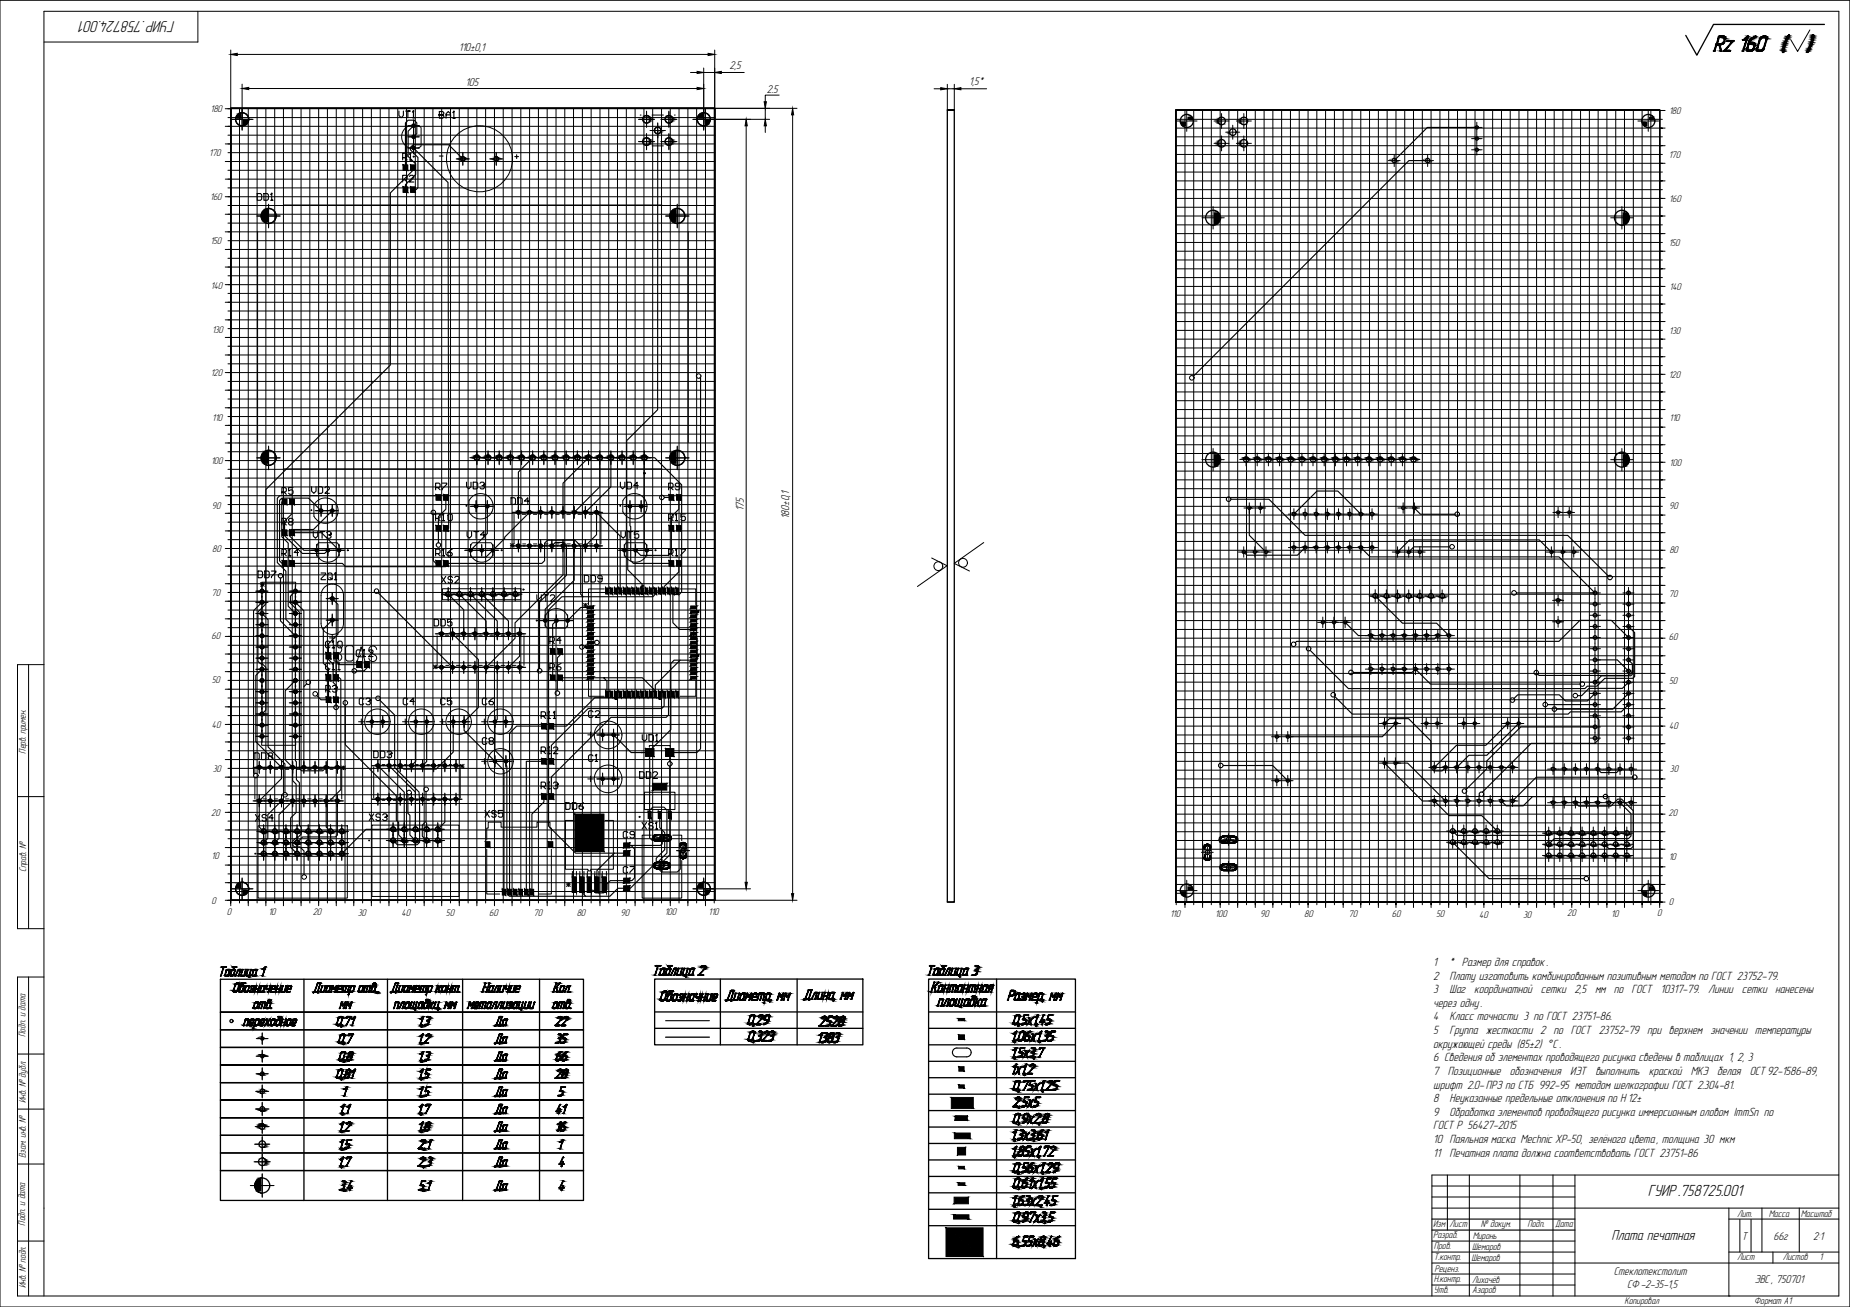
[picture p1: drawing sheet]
<svg xmlns="http://www.w3.org/2000/svg" width="841mm" height="594mm" viewBox="0 0 841 594" stroke-linecap="round" stroke-linejoin="round" font-family="sans-serif">
<defs><g id="words">
<g font-size="7.6">
<text x="80" y="10" transform="rotate(-180 80 10)">ГУИР .758724.001</text>
<text x="749" y="544">ГУИР .758725.001</text>
</g>
<text font-size="6.8" x="733" y="564">Плата печатная</text>
<g font-size="5.6">
<text x="652" y="439">1</text>
<text x="659" y="439">* Размер для справок .</text>
<text x="652" y="445">2</text>
<text x="659" y="445">Плату изготовить комбинированным позитивным методом по ГОСТ 23752-79.</text>
<text x="652" y="451">3</text>
<text x="659" y="451">Шаг</text>
<text x="670" y="451">координатной</text>
<text x="701" y="451">сетки 2,5</text>
<text x="725" y="451">мм по ГОСТ</text>
<text x="755" y="451">10317-79.</text>
<text x="777" y="451">Линии</text>
<text x="792" y="451">сетки нанесены</text>
<text x="652" y="458">через одну .</text>
<text x="652" y="464">4</text>
<text x="659" y="464">Класс точности 3 по ГОСТ 23751-86.</text>
<text x="652" y="470">5</text>
<text x="659" y="470">Группа жесткости 2 по ГОСТ 23752-79 при верхнем значении температуры</text>
<text x="652" y="476">окружающей среды (85±2) °С .</text>
<text x="652" y="482">6 Сведения об элементах проводящего рисунка сведены в таблицах 1, 2, 3</text>
<text x="652" y="489">7</text>
<text x="658" y="489">Позиционные</text>
<text x="686" y="489">обозначения</text>
<text x="714" y="489">ИЭТ</text>
<text x="725" y="489">выполнить</text>
<text x="750" y="489">краской</text>
<text x="769" y="489">МКЭ</text>
<text x="781" y="489">белая</text>
<text x="795" y="489">ОСТ 92-1586-89,</text>
<text x="652" y="495">шрифт 2.0- ПРЗ по СТБ 992-95 методом шелкографии ГОСТ 2.304-81.</text>
<text x="652" y="501">8</text>
<text x="659" y="501">Неуказанные предельные отклонения по Н 12±</text>
<text x="652" y="507">9</text>
<text x="659" y="507">Обработка элементов проводящего рисунка иммерсионным оловом ImmSn по</text>
<text x="652" y="513">ГОСТ Р 56427-2015</text>
<text x="652" y="520">10 Паяльная маска Mechnic XP-50, зелёного цвета , толщина 30 мкм</text>
<text x="652" y="526">11</text>
<text x="659" y="526">Печатная плата должна соответствовать ГОСТ 23751-86</text>
</g>
<g font-size="5.3">
<text x="209" y="23">110±0,1</text>
<text x="332" y="31">2,5</text>
<text x="212" y="39">105</text>
<text x="441" y="39">1,5*</text>
<text x="349" y="42">2.5</text>
<text x="338" y="232" transform="rotate(-90 338 232)">175</text>
<text x="359" y="236" transform="rotate(-90 359 236)">180±0,1</text>
<text x="792" y="564">Т</text>
<text x="806" y="564">66г</text>
<text x="824" y="563">2:1</text>
<text x="734" y="580">Стеклотекстолит</text>
<text x="740" y="585">СФ -2-35-1,5</text>
<text x="798" y="583">ЭВС , 750701</text>
</g>
<g font-size="4.5">
<text x="96" y="51">180</text>
<text x="759" y="52">180</text>
<text x="95" y="71">170</text>
<text x="759" y="72">170</text>
<text x="96" y="91">160</text>
<text x="759" y="92">160</text>
<text x="96" y="111">150</text>
<text x="759" y="112">150</text>
<text x="96" y="131">140</text>
<text x="759" y="132">140</text>
<text x="96" y="151">130</text>
<text x="759" y="152">130</text>
<text x="96" y="171">120</text>
<text x="759" y="172">120</text>
<text x="97" y="191">110</text>
<text x="759" y="191">110</text>
<text x="96" y="211">100</text>
<text x="759" y="212">100</text>
<text x="96" y="231">90</text>
<text x="759" y="232">90</text>
<text x="96" y="251">80</text>
<text x="759" y="251">80</text>
<text x="96" y="271">70</text>
<text x="759" y="271">70</text>
<text x="96" y="291">60</text>
<text x="759" y="291">60</text>
<text x="96" y="311">50</text>
<text x="759" y="311">50</text>
<text x="96" y="331">40</text>
<text x="759" y="331">40</text>
<text x="12" y="343" transform="rotate(-90 12 343)">Перв. примен.</text>
<text x="97" y="351">30</text>
<text x="759" y="351">30</text>
<text x="96" y="371">20</text>
<text x="759" y="371">20</text>
<text x="96" y="391">10</text>
<text x="759" y="391">10</text>
<text x="12" y="396" transform="rotate(-90 12 396)">Справ. №</text>
<text x="96" y="411">0</text>
<text x="759" y="411">0</text>
<text x="103" y="416">0</text>
<text x="122" y="416">10</text>
<text x="142" y="416">20</text>
<text x="163" y="416">30</text>
<text x="183" y="416">40</text>
<text x="203" y="416">50</text>
<text x="222" y="416">60</text>
<text x="243" y="416">70</text>
<text x="262" y="416">80</text>
<text x="282" y="416">90</text>
<text x="302" y="416">100</text>
<text x="322" y="416">110</text>
<text x="532" y="417">110</text>
<text x="552" y="417">100</text>
<text x="573" y="417">90</text>
<text x="593" y="417">80</text>
<text x="613" y="417">70</text>
<text x="633" y="417">60</text>
<text x="653" y="417">50</text>
<text x="673" y="417">40</text>
<text x="692" y="417">30</text>
<text x="713" y="417">20</text>
<text x="732" y="417">10</text>
<text x="753" y="416">0</text>
<text x="12" y="471" transform="rotate(-90 12 471)">Подп. и дата</text>
<text x="12" y="501" transform="rotate(-90 12 501)">Инв. № дубл.</text>
<text x="12" y="526" transform="rotate(-90 12 526)">Взам. инв. №</text>
<text x="12" y="557" transform="rotate(-90 12 557)">Подп. и дата</text>
<text x="651" y="558">Изм</text>
<text x="659" y="558">Лист</text>
<text x="673" y="558">№ докум.</text>
<text x="694" y="558">Подп.</text>
<text x="707" y="558">Дата</text>
<text x="790" y="553">Лит.</text>
<text x="804" y="553">Масса</text>
<text x="819" y="553">Масштаб</text>
<text x="652" y="563">Разраб.</text>
<text x="670" y="563">Миронь</text>
<text x="652" y="568">Пров.</text>
<text x="669" y="568">Шемаров</text>
<text x="652" y="573">Т.контр.</text>
<text x="669" y="573">Шемаров</text>
<text x="790" y="573">Лист</text>
<text x="810" y="573">Листов</text>
<text x="827" y="573">1</text>
<text x="652" y="578">Реценз.</text>
<text x="12" y="586" transform="rotate(-90 12 586)">Инв. № подл.</text>
<text x="652" y="588">Утв.</text>
<text x="652" y="583">Н.контр.</text>
<text x="669" y="583">Лихачёв</text>
<text x="669" y="588">Азаров</text>
<text x="739" y="593">Копировал</text>
<text x="797" y="593">Формат А1</text>
</g>
</g></defs>
<!-- layer: KONTUR -->
<path d="M0 0h841v594h-841z" fill="none" stroke="#000" stroke-width=".45"/>
<g fill="none" stroke="#000" stroke-width=".45">
<path d="M90 5v14h-70M13 302v120M20 302h-12v120h12M8 362h12M13 444v145M20 444h-12v145h828v-584h-816v584M8 479h12M8 504h12M8 529h12M658 534v25M668 534v55M691 534v55"/>
<path d="M706 534v55M716 534v55M836 534h-185v55M716 549h120M786 549v40M786 554h50M801 549v20M818 549v20M8 564h12M716 574h120M786 569h50M806 569v5"/>
</g>
<path d="M791 554v15M796 554v15M651 574h65M651 569h65M651 579h65M651 564h65M651 584h65" fill="none" stroke="#000" stroke-width=".45"/>
<!-- layer: 0 -->
<path d="M651 539h65M651 544h65M651 549h65M786 589h.1" fill="none" stroke="#000" stroke-width=".45"/>
<path d="M651 559h65M651 554h65" fill="none" stroke="#000" stroke-width=".51"/>
<g fill="#000" stroke="#000" stroke-width=".45">
<path d="M782 20h1zM783 20h1zM783 19h1zM785 19h3zM792 18h1zM794 17h1zM795 19h1zM796 18h1zM797 17h1zM800 18h1zM800 17h1zM801 17h1z"/>
<path d="M811 20h1zM812 18v1zM812 18h1zM813 16v1zM824 18v1zM779 23h1zM782 23h1zM792 23h1zM796 23h1zM797 22v1zM797 20h1zM797 22h1z"/>
<path d="M799 23h2zM801 23h1zM800 23h1zM801 22h1zM810 24h1zM811 22v1zM811 20v1zM821 24h1zM822 23v1zM823 21v1zM823 20v1zM823 20h1z"/>
<path d="M110 57h1zM109 52h1zM294 55v1zM294 55h1zM304 55h1zM320 57h1zM319 52h1zM539 52h1zM554 54h1zM564 54h1zM748 58h1zM749 52h1z"/>
<path d="M294 66h1zM299 60h1zM304 66h1zM555 66v1zM554 64h1zM565 66v1zM564 64h1zM634 73v1zM121 95h1zM307 95h1zM551 96h1zM737 96h1z"/>
<path d="M121 101h1zM307 101h1zM551 102h1zM737 102h1zM121 211h1zM121 205h1zM216 209h1zM216 207h1zM221 209h1zM221 207h1zM226 209h1zM226 207h1z"/>
<path d="M231 207h1zM236 207h1zM267 209h1zM267 207h1zM272 209h1zM272 207h1zM277 209h1zM277 207h1zM282 209h1zM282 207h1zM287 209h1zM287 207h1z"/>
<path d="M292 209h1zM292 207h1zM307 211h1zM307 205h1zM551 206h1zM551 212h1zM566 210h1zM571 208h1zM572 209v1zM576 208h1zM577 209v1zM577 209h1z"/>
<path d="M581 208h1zM582 209v1zM582 209h1zM586 208h1zM587 209v1zM587 209h1zM591 208h1zM592 209v1zM592 209h1zM596 208h1zM601 208h1zM606 208h1z"/>
<path d="M607 210h1zM612 210h1zM617 210h1zM622 210h1zM627 210h1zM632 210h1zM637 208h1zM638 209v1zM642 208h1zM643 209v1zM643 209h1zM737 206h1z"/>
<path d="M737 212h1zM204 270v1zM204 270h1zM219 271h1zM224 271h1zM645 272h1zM651 271v1zM656 271v1zM725 280h1zM725 275h1zM725 270h1zM740 275h1z"/>
<path d="M740 270h1zM740 280h1zM119 294v1zM725 295h1zM725 290h1zM725 285h1zM740 285h1zM740 290h1zM740 295h1zM725 310h1zM725 305h1zM725 300h1z"/>
<path d="M740 310h1zM740 315h1zM740 300h1zM740 305h1zM725 336h1zM725 331h1zM725 326h1zM740 331h1zM740 336h1zM740 320h1zM740 326h1zM119 379h1z"/>
<path d="M120 378v1zM120 378h1zM125 378v1zM125 378h1zM140 379h1zM145 379h1zM150 379h1zM155 379h1zM179 377v1zM184 377v1zM184 377h1zM199 378h1z"/>
<path d="M298 379h3zM304 380h1zM660 378v1zM665 378h1zM704 379h1zM709 379h1zM714 379h1zM719 379h1zM724 379h1zM729 379h1zM739 379h1zM119 384h1z"/>
<path d="M119 389h1zM130 384h1zM130 389h1zM135 384h1zM135 389h1zM140 384h1zM140 389h1zM145 389h1zM145 384h1zM150 384h1zM150 389h1zM155 384h1z"/>
<path d="M155 389h1zM179 382v1zM184 382v1zM184 382h1zM199 383h1zM297 381h1zM297 380v1zM297 394h1zM297 380h1zM298 382h3zM298 392h3zM298 395h3z"/>
<path d="M298 392v1zM298 392h1zM299 392h2zM299 395h2zM303 392h1zM303 394h1zM304 382h1zM304 381h1zM304 394h1zM309 383h3zM309 384h1zM310 383h1z"/>
<path d="M547 385h1zM548 384v1zM548 384h1zM548 387h1zM549 388h1zM555 381h3zM555 383h3zM555 380h3zM555 394h1zM555 381h1zM556 396h2zM556 380h2z"/>
<path d="M556 383h2zM556 393h2zM558 395h1zM561 395h1zM561 393h1zM561 381h1zM561 383h1zM561 394h1zM562 382h1zM665 384h1zM671 383v1zM676 383v1z"/>
<path d="M681 383v1zM704 384v1zM704 384h1zM709 390h1zM709 384h1zM714 384h1zM714 390h1zM719 390h1zM719 384h1zM724 390h1zM724 384h1zM729 384v1z"/>
<path d="M729 390h1zM729 384h1zM734 384v1zM739 390h1zM739 384l1 1zM740 389v1zM110 407h1zM109 401h1zM320 407h1zM319 401h1zM539 407v1zM539 402h1z"/>
<path d="M748 407h1zM749 402h1zM106 440h2zM119 440h1zM120 440h1zM298 439h2zM304 439h2zM319 439h1zM423 439h2zM428 439h2zM444 439h1zM103 441h2z"/>
<path d="M105 441h1zM107 447h2zM107 447h1zM107 451h1zM108 441h2zM109 451h1zM110 448h1zM109 448h1zM110 447h2zM112 443h2zM112 448h1zM112 451h1z"/>
<path d="M114 448h1zM115 441h2zM116 441h1zM115 441h1zM116 456h2zM116 458h1zM119 448h2zM120 456h1zM122 456h1zM121 456h1zM122 455h1zM122 458h1z"/>
<path d="M122 454h1zM123 451h1zM124 448h1zM123 449h1zM128 451h1zM130 451h2zM131 449h-1zM142 451h3zM148 451h2zM149 448h2zM152 449v1zM153 450h2z"/>
<path d="M154 449h-1zM156 448h3zM160 456h-1zM160 451h1zM164 448h1zM168 448h1zM169 448h1zM170 447h1zM170 448h1zM178 451h2zM180 447h1zM180 455h1z"/>
<path d="M181 456h1zM183 451h2zM184 448h2zM184 448h1zM184 451h1zM185 456h1zM186 458h3zM188 449h-1zM189 451h1zM189 450h-1zM189 448h1zM191 449h-1z"/>
<path d="M191 456h1zM193 456h2zM194 455h1zM194 456h1zM193 456h1zM193 458h1zM195 457h1zM196 456h1zM197 458h2zM198 449h1zM199 449h1zM201 448h2z"/>
<path d="M201 448h1zM203 457h1zM205 456h-1zM206 448h3zM206 457h1zM214 457h1zM215 458h2zM216 456h2zM222 451h2zM222 456h2zM223 448h2zM226 448h1z"/>
<path d="M228 458h2zM231 456h1zM232 457h1zM234 456h2zM234 451h2zM234 458h1zM235 448h1zM235 449h-1zM235 458h2zM236 458h1zM238 458h2zM241 458h1z"/>
<path d="M252 449h1zM252 455h1zM255 448h2zM255 448h1zM255 451h1zM258 455h1zM258 448h1zM258 454h1zM302 451h1zM301 451h1zM301 443h1zM301 455h1z"/>
<path d="M302 443h2zM303 440h1zM303 443h1zM304 452h1zM304 451h2zM304 455h1zM306 440h2zM307 452h1zM306 452h1zM308 443h1zM308 455h2zM308 455h1z"/>
<path d="M309 453h1zM309 452h1zM309 455h1zM310 443h2zM313 455h2zM314 440h2zM314 452h2zM314 452h1zM314 455h1zM316 453h2zM324 455h1zM324 452h1z"/>
<path d="M330 454h3zM332 450h2zM337 452h2zM337 454h1zM340 452h-1zM340 453h1zM342 455h1zM342 452h1zM349 452h1zM349 454h1zM355 452h1zM359 452h-1z"/>
<path d="M372 454h1zM378 451h1zM377 451h1zM388 452h-1zM424 449h1zM425 440h1zM426 440h1zM425 443h1zM426 451h2zM426 447h1zM427 454h2zM427 448h2z"/>
<path d="M427 448h1zM427 451h1zM428 440h1zM428 443h1zM431 440h1zM432 443h2zM433 454h1zM432 454h1zM434 457h3zM436 448h2zM439 440h1zM438 440h1z"/>
<path d="M439 454h2zM441 457h1zM442 454h1zM441 454h1zM442 453h2zM443 453h1zM444 456h-1zM444 441h1zM445 454h1zM447 454h2zM447 457h1zM448 448h1z"/>
<path d="M447 448h1zM450 448h2zM460 452h1zM461 454h2zM462 452h2zM462 454h1zM465 453h1zM465 452h1zM469 455h2zM468 452h1zM470 452h2zM479 452h1z"/>
<path d="M482 452h1zM112 463h1zM113 466h2zM113 465h2zM114 463h2zM119 479v1zM123 466h1zM124 463h1zM126 463h2zM126 462h2zM131 466h1zM133 466h1z"/>
<path d="M133 464h1zM154 462h1zM154 466h1zM155 470h2zM155 470h1zM155 474h1zM156 478h1zM155 478h1zM159 478h1zM159 480h1zM160 463h1zM161 462v1z"/>
<path d="M191 463h1zM191 479h1zM192 470v1zM192 462v1zM192 478v1zM193 474h2zM194 462h1zM194 478h1zM194 470h2zM194 464h1zM194 470h1zM194 480h1z"/>
<path d="M195 478h1zM225 466h2zM227 462h1zM227 470h1zM229 463h2zM229 479h2zM229 471h2zM254 472h1zM254 462h1zM254 479h1zM255 473h-1zM255 466h2z"/>
<path d="M256 474h1zM256 470h2zM256 462h1zM257 478v1zM257 478h1zM257 462h1zM341 469h1zM341 462h1zM341 473h1zM341 465h1zM343 466h-1zM344 466h2z"/>
<path d="M345 469h1zM345 473h1zM345 462h1zM345 471h1zM347 466h1zM348 469h1zM347 465h1zM348 461h2zM348 462h1zM348 465h1zM349 469h1zM350 473h1z"/>
<path d="M351 471h1zM351 470h1zM372 466h3zM372 471h1zM372 470h1zM373 470h1zM374 470h-1zM374 462h1zM374 474h1zM375 473v1zM375 472h1zM375 471h1z"/>
<path d="M377 462h2zM376 466h1zM377 472h1zM378 466h2zM377 474h1zM378 471h1zM379 474h2zM379 462h1zM380 472h1zM380 462h1zM382 462h1zM382 466h1z"/>
<path d="M383 464h1zM461 466h1zM461 477h1zM462 462h2zM461 469h1zM462 462h1zM463 478h2zM463 462h1zM462 461h1zM464 476h2zM464 469h2zM464 479h1z"/>
<path d="M464 469h1zM464 473h1zM465 465h1zM466 464h1zM467 469h1zM467 473h1zM468 464h1zM469 476h2zM469 478h1zM470 477h1zM470 472h-1zM470 471v1z"/>
<path d="M470 462h1zM471 462h1zM472 470h1zM473 465h2zM473 476h2zM475 469h2zM475 471h1zM475 466h2zM477 473h1zM477 461h2zM476 465h1zM477 464h1z"/>
<path d="M478 471h1zM479 472h-1zM119 488v1zM154 486h2zM154 486h1zM154 490h1zM155 482h1zM157 488h2zM157 495h1zM157 488h1zM158 486h1zM158 480h1z"/>
<path d="M159 489h-1zM158 488h1zM160 481h-1zM160 487h1zM161 486v1zM192 494v1zM192 486v1zM193 496h2zM193 488h2zM194 496h1zM194 488h1zM195 497h-1z"/>
<path d="M195 489h-1zM229 495h2zM229 487h2zM252 490h2zM254 496h2zM254 486h1zM255 494h2zM256 489h-1zM256 480h2zM256 497h-1zM256 488h2zM256 488h1z"/>
<path d="M256 490h1zM256 482h1zM257 486h1zM257 480h1zM257 488h1zM257 481h1zM462 491h2zM461 484h1zM462 491v1zM462 491h1zM463 487h-1zM463 486v1z"/>
<path d="M465 485h1zM468 495h1zM469 491h1zM468 484h1zM469 493h1zM469 480h1zM469 494h1zM469 484h1zM471 499h2zM471 494h1zM473 492h1zM475 495h2z"/>
<path d="M477 491h1zM480 493h1zM479 495h1zM119 505h1zM118 511h1zM155 503h1zM155 510h1zM155 518h1zM157 514h2zM158 518h2zM158 510h1zM192 518h1z"/>
<path d="M191 502h1zM193 514h1zM193 512h1zM194 510h2zM194 510h1zM194 514h1zM195 518h1zM225 506h2zM227 518h1zM229 519h2zM229 503h2zM229 511h2z"/>
<path d="M255 514h1zM254 510h1zM255 518h1zM256 512h1zM256 510h1zM256 503h1zM257 513h-1zM257 502h1zM461 503h2zM461 514h1zM462 506h1zM464 514h1z"/>
<path d="M464 515h1zM464 516h1zM464 503h2zM465 503h1zM465 509h2zM465 510v1zM466 509h1zM465 510h1zM466 506h2zM466 501h1zM467 502h-1zM469 518h1z"/>
<path d="M470 514h1zM469 515h1zM470 501h2zM471 507h1zM472 518h1zM473 511h-1zM473 516h1zM473 514h1zM474 510h2zM474 509h1zM474 508h1zM475 506h2z"/>
<path d="M475 515h1zM475 506h1zM475 510h1zM476 508h1zM476 514h1zM119 521h1zM119 530h1zM119 529h1zM118 536h1zM156 539h1zM155 526h1zM156 538h1z"/>
<path d="M158 520h1zM158 521h1zM190 522h2zM191 539h2zM192 526h1zM191 526h1zM192 539h1zM195 528h1zM196 529h-1zM195 537h1zM227 526h1zM227 537h1z"/>
<path d="M229 527h2zM229 538h2zM461 522h1zM462 536h2zM462 529h2zM462 536h1zM462 529h1zM463 536h1zM463 529h1zM463 523h1zM465 521h1zM464 521h1z"/>
<path d="M464 525h1zM465 531h2zM465 540h1zM466 529h2zM466 523h2zM466 531h1zM466 538h1zM466 536h1zM467 521h2zM466 525h1zM467 523h1zM468 537h1z"/>
<path d="M468 529h1zM469 531h1zM468 533h1zM469 529h1zM471 531h1zM472 530h1zM472 522h1zM473 530h1zM474 540h-1zM473 536h1zM474 529h1zM476 538h1z"/>
<path d="M476 540h1zM477 529h1zM478 521h1zM479 538h1zM478 540h1zM479 521h1zM479 531h2zM479 522h1zM479 533h1zM480 529h1zM479 532h1zM118 542h1z"/>
<path d="M155 541h1zM191 541h1zM225 541h2zM461 544h1zM462 551h1zM463 551h1zM464 544h1zM464 548h1zM464 547h1zM465 555h1zM465 553h2zM466 551h1z"/>
<path d="M467 546h1zM467 545h1zM471 548h2zM472 544h1zM474 555h1zM475 547h2zM475 551h1zM476 555h2zM477 553h2zM477 555h1zM478 551h2zM478 553h1z"/>
<path d="M478 546h2zM461 564h2zM462 564h1zM462 562h1zM463 565h-1zM465 564h1zM466 562h1zM465 566h1zM466 564h1zM467 566h1zM468 566h1zM471 565h-1z"/>
<path d="M473 564h1zM474 562h1zM473 562h1zM474 564h1zM480 563h1zM480 566h1zM481 562h1z"/>
<path d="M781 17v3l1-3zM781 17v3h-1z"/>
<path d="M780 20h3zM780 20h3z"/>
<path d="M780 20h3zM780 20h3z"/>
<path d="M780 20h3zM780 20h3z"/>
<path d="M782 20h1zM782 20h1z"/>
<path d="M782 16h2zM782 16h2z"/>
<path d="M782 16h2zM782 16h2z"/>
<path d="M783 20h1zM783 20h1z"/>
<path d="M783 20h1zM783 20h1z"/>
<path d="M783 20h1zM783 20h1z"/>
<path d="M783 19h1zM783 19l1 1z"/>
<path d="M781 16h3zM781 16h3z"/>
<path d="M783 19h1zM783 19h1z"/>
<path d="M783 19h1zM783 19h1z"/>
<path d="M783 19h1zM783 19h1z"/>
<path d="M781 16h3zM781 16h3z"/>
<path d="M781 16l3 1zM781 16l3 1z"/>
<path d="M783 19h1zM783 19h1z"/>
<path d="M781 17h3zM781 17h3z"/>
<path d="M783 19h1zM783 19h1z"/>
<path d="M783 19h1zM783 19h1z"/>
<path d="M781 17h3zM781 17h3z"/>
<path d="M781 17h3zM781 17h3z"/>
<path d="M781 17h3zM781 17h3z"/>
<path d="M781 17h3zM781 17h3z"/>
<path d="M781 17h3zM781 17h3z"/>
<path d="M781 17h3zM781 17h3z"/>
<path d="M783 17h1zM783 17h1z"/>
<path d="M784 18v1v-1zM784 18v1z"/>
<path d="M784 17v1zM784 17v1z"/>
<path d="M785 19h3zM785 19h3z"/>
<path d="M787 19l-3 4 4-4zM787 19l-3 4z"/>
<path d="M785 19h3zM785 19h3z"/>
<path d="M785 19h3zM785 19h3z"/>
<path d="M785 18h3zM785 18h3z"/>
<path d="M785 19h3zM785 19h3z"/>
<path d="M785 18h3zM785 18h3z"/>
<path d="M785 18l3 1zM785 18l3 1zM785 19h3z"/>
<path d="M785 19h3zM785 19h3zM785 19h3zM785 19h3z"/>
<path d="M785 19h3zM785 19h3z"/>
<path d="M785 19h3zM785 19h3z"/>
<path d="M785 19h3zM785 19h3z"/>
<path d="M792 18h1zM792 18h1z"/>
<path d="M792 18h1zM792 18h1z"/>
<path d="M792 18h1zM792 18h1z"/>
<path d="M792 18h1zM792 18h1z"/>
<path d="M792 18h1zM792 18h1z"/>
<path d="M793 17v1l1-1zM792 18l1-1v1z"/>
<path d="M794 18l-1 5 1-5zM794 18l-1 5h-1z"/>
<path d="M794 17v1l1-1zM794 17v1z"/>
<path d="M794 17h1zM793 17h1h1z"/>
<path d="M794 17h1zM794 17h1z"/>
<path d="M794 17h1zM794 17h1z"/>
<path d="M795 20v2v-2zM795 20v2h-1z"/>
<path d="M795 19h1zM795 19h1z"/>
<path d="M795 19h1zM795 19h1z"/>
<path d="M795 19h1zM795 19h1z"/>
<path d="M795 19h1zM795 19h1z"/>
<path d="M795 19h1zM795 19h1z"/>
<path d="M795 19h1zM795 19h1z"/>
<path d="M795 19h1zM795 19h1z"/>
<path d="M795 19h1zM795 19h1z"/>
<path d="M795 19h1zM795 19h1z"/>
<path d="M795 18h1zM795 18h1z"/>
<path d="M795 18h1zM795 18l1 1z"/>
<path d="M796 18h1zM796 18h1z"/>
<path d="M796 18h1zM796 18h1z"/>
<path d="M796 18h1zM796 18h1z"/>
<path d="M796 18h1zM796 18h1z"/>
<path d="M796 17h1zM796 17l1 1z"/>
<path d="M795 19h2zM795 19h2z"/>
<path d="M796 17h1zM796 17h1z"/>
<path d="M796 17h1zM796 17h1z"/>
<path d="M795 19h2zM795 19h2z"/>
<path d="M795 19h2zM795 19h2z"/>
<path d="M795 19l3 1zM795 19l3 1z"/>
<path d="M797 17h1zM797 17h1z"/>
<path d="M795 20h3zM795 20h3z"/>
<path d="M795 20h3zM795 20h3z"/>
<path d="M797 17h1zM797 17h1z"/>
<path d="M795 20h3zM795 20h3z"/>
<path d="M795 20h3zM795 20h3z"/>
<path d="M795 20h3zM795 20h3z"/>
<path d="M797 17h1zM797 17h1z"/>
<path d="M795 20h3zM795 20h3z"/>
<path d="M795 20h3zM795 20h3z"/>
<path d="M797 17h1zM797 17h1z"/>
<path d="M797 20h1zM797 20h1z"/>
<path d="M797 20h1zM797 20h1z"/>
<path d="M797 20h1zM797 20h1z"/>
<path d="M797 20h1zM797 20h1z"/>
<path d="M797 17h1zM797 17h1z"/>
<path d="M797 17h1zM797 17h1z"/>
<path d="M797 17h1zM797 17h1z"/>
<path d="M797 17h1zM797 17h1z"/>
<path d="M797 17h1zM797 17h1z"/>
<path d="M797 17h1zM797 17h1zM797 17h1z"/>
<path d="M798 16v1zM798 16v1z"/>
<path d="M797 17h1zM797 17h1z"/>
<path d="M797 17h1zM797 17h1z"/>
<path d="M800 18l-1 4 1-4zM800 18l-1 4z"/>
<path d="M800 18h1zM800 18h1z"/>
<path d="M800 18h1zM800 18h1z"/>
<path d="M800 17h1zM800 17l1 1z"/>
<path d="M800 17h1zM800 17h1z"/>
<path d="M800 17h1zM800 17h1z"/>
<path d="M800 17h1zM800 17h1z"/>
<path d="M800 17h1zM800 17h1z"/>
<path d="M800 17h1zM800 17h1z"/>
<path d="M800 17h1zM800 17h1z"/>
<path d="M800 17h1zM800 17h1z"/>
<path d="M802 16h1zM802 16h1z"/>
<path d="M802 16h1zM802 16h1z"/>
<path d="M802 16h1zM801 16h2z"/>
<path d="M801 16h2zM801 16h2z"/>
<path d="M801 16l2 1zM801 17h2z"/>
<path d="M801 17h2zM801 17h2z"/>
<path d="M801 17h2zM801 17h2z"/>
<path d="M801 17h2zM801 17h2z"/>
<path d="M801 17h2zM801 17h2z"/>
<path d="M801 17h2zM801 17h2z"/>
<path d="M801 17h2zM801 17h2z"/>
<path d="M801 17h2zM801 17h2z"/>
<path d="M801 17h2zM801 17h2z"/>
<path d="M801 17h2zM801 17h2z"/>
<path d="M802 17h1zM802 17h1z"/>
<path d="M803 18l-1 4 1-4zM803 18l-1 4z"/>
<path d="M803 17v1zM803 17v1z"/>
<path d="M811 20h1zM811 20h1z"/>
<path d="M811 20h1zM811 20h1z"/>
<path d="M811 20h1zM811 20h1zM811 20h1zM811 20h1z"/>
<path d="M811 20h1zM811 20h1z"/>
<path d="M811 20h1zM811 20h1z"/>
<path d="M811 20h1zM811 20h1zM811 20h1z"/>
<path d="M811 20h1zM811 20h1z"/>
<path d="M811 19h1zM811 19h1z"/>
<path d="M811 19h1zM811 19l1 1z"/>
<path d="M811 19h1zM811 19h1z"/>
<path d="M812 18h1zM812 18h1z"/>
<path d="M812 18h1zM812 18h1z"/>
<path d="M812 17h1zM812 17l1 1z"/>
<path d="M812 17h1zM812 17h1zM812 17h1zM812 17h1z"/>
<path d="M812 17h1zM812 17h1z"/>
<path d="M812 17h1zM812 17h1z"/>
<path d="M812 17h1zM812 17h1z"/>
<path d="M812 17h1zM812 17h1zM812 17h1zM812 17h1z"/>
<path d="M812 17h1zM812 17h1z"/>
<path d="M823 20h1zM823 20h1zM823 20h1zM823 20h1z"/>
<path d="M823 20h1zM823 20h1z"/>
<path d="M823 20h1zM823 20h1z"/>
<path d="M823 20h1zM823 20h1z"/>
<path d="M823 20h1zM823 20h1z"/>
<path d="M823 20h1zM823 20h1z"/>
<path d="M823 20h1zM823 20h1z"/>
<path d="M823 19l1 1zM823 19l1 1z"/>
<path d="M823 20h1zM823 20h1z"/>
<path d="M823 19h1zM823 19h1z"/>
<path d="M823 19h1zM823 19h1z"/>
<path d="M823 19h1zM823 19h1z"/>
<path d="M824 17v1zM824 17v1z"/>
<path d="M824 16v1zM824 16v1z"/>
<path d="M779 23h1zM779 23h1z"/>
<path d="M779 23h1zM779 23h1z"/>
<path d="M779 23h1zM779 23h1z"/>
<path d="M779 23h1zM779 23h1z"/>
<path d="M779 23h1zM779 23h1z"/>
<path d="M779 23h1zM779 23h1z"/>
<path d="M780 20v3l1-3zM780 20v3h-1z"/>
<path d="M781 20l2 3-1-3zM781 20l2 3h-1z"/>
<path d="M780 20h2zM780 20h2z"/>
<path d="M780 20h2zM780 20h2z"/>
<path d="M782 23h1zM782 23h1z"/>
<path d="M782 23h1zM782 23h1z"/>
<path d="M782 23h1zM782 23h1zM782 23h1zM782 23h1z"/>
<path d="M782 23h1zM782 23h1z"/>
<path d="M782 23h1zM782 23h1z"/>
<path d="M782 23h1zM782 23h1z"/>
<path d="M780 20h3zM780 20h2z"/>
<path d="M780 20h3zM780 20h3z"/>
<path d="M780 20h3zM780 20h3z"/>
<path d="M780 20h3zM780 20h3z"/>
<path d="M780 20h3zM780 20h3z"/>
<path d="M784 23h2zM784 23h2z"/>
<path d="M784 23h2zM784 23h2z"/>
<path d="M784 23h2zM784 23h2z"/>
<path d="M784 23h3zM784 23h3z"/>
<path d="M784 23h3zM784 23h3z"/>
<path d="M784 23h3zM784 23h3z"/>
<path d="M784 23h3zM784 23h3z"/>
<path d="M784 23h3zM784 23h3z"/>
<path d="M784 23h3zM784 23h3z"/>
<path d="M784 23h3zM784 23h3z"/>
<path d="M784 23h3zM784 23h3zM784 23h3zM784 23h3z"/>
<path d="M784 23h3zM784 23h3z"/>
<path d="M792 23h1zM792 23h1z"/>
<path d="M792 23h1zM792 23h1z"/>
<path d="M792 23h1zM792 23h1z"/>
<path d="M792 23h1zM792 23h1z"/>
<path d="M792 23h1zM792 23h1zM792 23h1zM792 23h1z"/>
<path d="M792 23h1zM792 23h1z"/>
<path d="M794 22h1zM794 22h1z"/>
<path d="M794 22h1zM794 22h1z"/>
<path d="M794 22h1zM794 22h1z"/>
<path d="M794 22h1zM794 22h1z"/>
<path d="M794 22h1zM794 22h1z"/>
<path d="M794 22h1zM794 22h1z"/>
<path d="M794 22h1zM794 22h1zM794 22h1zM794 22h1z"/>
<path d="M794 22h1zM794 22h1z"/>
<path d="M794 22l1 1zM794 22l1 1z"/>
<path d="M794 23h1zM794 23h1zM794 23h1zM794 23h1z"/>
<path d="M794 23h1zM794 23h1z"/>
<path d="M794 23h1zM794 23h1z"/>
<path d="M794 23h1zM794 23h1z"/>
<path d="M794 23h1zM794 23h1z"/>
<path d="M794 23h1zM794 23h1z"/>
<path d="M794 23h1zM794 23h1z"/>
<path d="M795 23h1zM795 23h1z"/>
<path d="M795 23h1zM795 23h1z"/>
<path d="M795 23h1zM795 23h1z"/>
<path d="M795 23h1zM795 23h1z"/>
<path d="M794 23h2zM794 23h2z"/>
<path d="M794 23h2zM794 23h2z"/>
<path d="M794 23h2zM794 23h2z"/>
<path d="M794 23h2zM794 23h2z"/>
<path d="M794 23h3zM794 23h2z"/>
<path d="M794 23h3zM794 23h3z"/>
<path d="M794 23h3zM794 23h3z"/>
<path d="M794 23h3zM794 23h3z"/>
<path d="M794 23h3zM794 23h3z"/>
<path d="M794 23h3zM794 23h3z"/>
<path d="M794 23h3zM794 23h3z"/>
<path d="M796 23h1zM796 23h1z"/>
<path d="M796 23h1zM796 23h1z"/>
<path d="M796 23h1zM796 23h1z"/>
<path d="M796 23h1zM796 23h1z"/>
<path d="M796 23h1zM796 23h1z"/>
<path d="M797 22h1zM797 22h1z"/>
<path d="M797 22h1zM797 22h1z"/>
<path d="M797 22h1zM797 22h1zM797 22h1zM797 22h1z"/>
<path d="M797 21l1 1v-1zM797 21l1 1h-1z"/>
<path d="M797 20h1zM797 20h1z"/>
<path d="M797 21h1zM797 21h1z"/>
<path d="M797 20h1zM797 20h1z"/>
<path d="M797 20h1zM797 20h1zM797 20h1z"/>
<path d="M797 20h1zM797 20h1z"/>
<path d="M797 20h1zM797 20h1zM797 20h1zM797 20h1z"/>
<path d="M797 20h1zM797 20h1z"/>
<path d="M797 21h1zM797 21h1z"/>
<path d="M797 21h1zM797 21h1z"/>
<path d="M797 21h1zM797 21h1z"/>
<path d="M797 20h1zM797 20h1z"/>
<path d="M797 20l1 1zM797 20l1 1z"/>
<path d="M797 21h1zM797 21h1z"/>
<path d="M798 22h1zM798 22h1z"/>
<path d="M798 22h1zM798 22h1z"/>
<path d="M798 22h1zM798 22h1z"/>
<path d="M798 22h1zM798 22h1z"/>
<path d="M798 22h1zM798 22h1z"/>
<path d="M798 22h1zM798 22h1z"/>
<path d="M798 22l1 1zM798 22l1 1z"/>
<path d="M798 23h1zM798 23h1z"/>
<path d="M799 23h1zM799 23h1z"/>
<path d="M799 23h1zM799 23h1z"/>
<path d="M799 23h1zM799 23h1z"/>
<path d="M799 23h1zM799 23h1z"/>
<path d="M799 23h2zM799 23h1z"/>
<path d="M799 23h2zM799 23h2z"/>
<path d="M799 23h2zM799 23h2z"/>
<path d="M799 23h2zM799 23h2z"/>
<path d="M799 23h2zM799 23h2z"/>
<path d="M799 23h2zM799 23h2z"/>
<path d="M799 23h2zM799 23h2z"/>
<path d="M799 23h2zM799 23h2z"/>
<path d="M799 23h2zM799 23h2z"/>
<path d="M799 23h2zM799 23h2z"/>
<path d="M799 23h2zM799 23h2zM799 23h2z"/>
<path d="M800 23h1zM800 23h1z"/>
<path d="M801 23h1zM801 23h1z"/>
<path d="M801 23h1zM801 23h1z"/>
<path d="M801 22h1zM801 22l1 1zM801 23h1z"/>
<path d="M801 22h1zM801 22h1z"/>
<path d="M801 22h1zM801 22h1z"/>
<path d="M801 22h1zM801 22h1z"/>
<path d="M801 22h1zM801 22h1z"/>
<path d="M801 22h1zM801 22h1z"/>
<path d="M801 22h1zM801 22h1z"/>
<path d="M801 22h1zM801 22h1z"/>
<path d="M801 22h1zM801 22h1z"/>
<path d="M810 24h1zM810 24h1z"/>
<path d="M810 24h1zM810 24h1z"/>
<path d="M810 24h1zM810 24h1z"/>
<path d="M810 24h1zM810 24h1z"/>
<path d="M810 23h1zM810 23h1z"/>
<path d="M810 23h1zM810 23h1z"/>
<path d="M810 23h1zM810 23h1z"/>
<path d="M810 23l1 1zM810 23l1 1z"/>
<path d="M810 24h1zM810 24h1z"/>
<path d="M810 24h1zM810 24h1z"/>
<path d="M810 23h1zM810 23h1z"/>
<path d="M810 23h1zM810 23h1z"/>
<path d="M811 21v1zM811 21v1z"/>
<path d="M811 20h1zM811 20h1z"/>
<path d="M811 20h1zM811 20h1z"/>
<path d="M811 20h1zM811 20h1z"/>
<path d="M821 24h1zM821 24h1z"/>
<path d="M821 24h1zM821 24h1z"/>
<path d="M821 24h1zM821 24h1z"/>
<path d="M821 24h1zM821 24h1z"/>
<path d="M822 22h1zM822 22v1z"/>
<path d="M822 22h1zM822 22h1z"/>
<path d="M822 22h1zM822 22h1z"/>
<path d="M822 22h1zM822 22h1z"/>
<path d="M822 22h1zM822 22h1z"/>
<path d="M822 22h1zM822 22h1z"/>
<path d="M822 22h1zM822 22h1z"/>
<path d="M822 22h1zM822 22h1z"/>
<path d="M823 20h1zM823 20h1z"/>
<path d="M109 52h1zM109 52h1z"/>
<path d="M109 52h1zM109 52h1z"/>
<path d="M109 52h1zM108 52h2z"/>
<path d="M108 52l2 1zM108 52l2 1h-2z"/>
<path d="M108 53h2zM108 53h2h-2z"/>
<path d="M108 53h2zM108 53h2h-2z"/>
<path d="M108 53l2 1v-1zM108 53l2 1h-3z"/>
<path d="M107 54h3zM107 54h3h-3z"/>
<path d="M110 57h1zM110 57h1z"/>
<path d="M110 56h2zM110 56l1 1z"/>
<path d="M110 56h2zM110 56h2z"/>
<path d="M110 56h2zM110 56h2z"/>
<path d="M110 55h2zM110 55l2 1z"/>
<path d="M110 55h2h1zM110 55h2h-2z"/>
<path d="M110 55h3zM110 55h3z"/>
<path d="M110 54l3 1v-1zM110 54l3 1h-3z"/>
<path d="M294 53h1zM294 53h1z"/>
<path d="M294 53h1zM294 53h1z"/>
<path d="M294 55h1zM294 55h1z"/>
<path d="M294 53l1 1zM294 53l1 1z"/>
<path d="M294 55h1zM294 55h1z"/>
<path d="M294 54h1zM294 54h1z"/>
<path d="M294 55h1zM294 55h1z"/>
<path d="M294 54h1zM294 54h1z"/>
<path d="M294 54h1zM294 54l1 1z"/>
<path d="M299 60h1zM299 60h1z"/>
<path d="M299 59l1 1zM299 59l1 1z"/>
<path d="M299 60h1zM299 60h1z"/>
<path d="M304 53h1zM304 53h1z"/>
<path d="M304 53h1zM304 53h1z"/>
<path d="M304 55h1zM304 55h1z"/>
<path d="M304 53l1 1zM304 53l1 1z"/>
<path d="M304 55h1zM304 55h1z"/>
<path d="M304 54h1zM304 54h1z"/>
<path d="M304 55h1zM304 55h1z"/>
<path d="M304 54h1zM304 54h1z"/>
<path d="M304 54h1zM304 54l1 1z"/>
<path d="M319 52h1zM319 52h1z"/>
<path d="M319 52h1zM319 52h1z"/>
<path d="M319 52h1zM318 52h2z"/>
<path d="M318 52h2zM318 52h2z"/>
<path d="M318 52l2 1zM318 52l2 1h-2z"/>
<path d="M318 53h2zM318 53h2h-3z"/>
<path d="M317 53h3zM317 53h3h-3z"/>
<path d="M317 53l3 1v-1zM317 53l3 1h-3z"/>
<path d="M317 54h3zM317 54h3h-3z"/>
<path d="M320 57h1zM320 57h1z"/>
<path d="M320 56h1zM320 56l1 1z"/>
<path d="M320 56h2zM320 56h1z"/>
<path d="M320 56h2zM320 56h2z"/>
<path d="M320 55h2zM320 55l2 1z"/>
<path d="M320 55h2zM320 55h2h-2z"/>
<path d="M320 55h3zM320 55h2z"/>
<path d="M320 54l3 1v-1zM320 54l3 1h-3z"/>
<path d="M537 55h2zM537 55h2h-2z"/>
<path d="M537 55l2 1v-1zM537 55l2 1h-2z"/>
<path d="M537 56h2zM537 56h2z"/>
<path d="M537 56l2 1zM537 56l2 1z"/>
<path d="M537 57h2zM537 57h2z"/>
<path d="M538 57h1zM538 57h1z"/>
<path d="M538 57h1zM538 57h1z"/>
<path d="M538 57l1 1zM538 57l1 1z"/>
<path d="M539 52h1zM539 52h1z"/>
<path d="M539 52l2 1zM539 52l2 1z"/>
<path d="M539 53h2zM539 53h2z"/>
<path d="M539 53h2zM539 53h2z"/>
<path d="M539 53h3zM539 53h3z"/>
<path d="M539 53l3 1zM539 53l3 1z"/>
<path d="M539 54h3zM539 54h3h-3z"/>
<path d="M539 54l3 1zM539 54l3 1z"/>
<path d="M539 55h3zM539 55h3h-3z"/>
<path d="M554 54h1zM554 54h1z"/>
<path d="M554 54l1 1zM554 54l1 1z"/>
<path d="M554 55h1zM554 55h1z"/>
<path d="M554 55h1zM554 55h1z"/>
<path d="M554 55l1 1zM554 55l1 1z"/>
<path d="M554 56h1zM554 56h1z"/>
<path d="M554 56h1zM554 56h1z"/>
<path d="M564 54h1zM564 54h1z"/>
<path d="M564 54l1 1zM564 54l1 1z"/>
<path d="M564 55h1zM564 55h1z"/>
<path d="M564 55h1zM564 55h1z"/>
<path d="M564 55l1 1zM564 55l1 1z"/>
<path d="M564 56h1zM564 56h1z"/>
<path d="M564 56h1zM564 56h1z"/>
<path d="M671 58h1zM671 58h1z"/>
<path d="M671 58h1zM671 58h1z"/>
<path d="M747 55h2zM747 55h2h-2z"/>
<path d="M747 55l2 1v-1zM747 55l2 1h-2z"/>
<path d="M747 56h2zM747 56h2z"/>
<path d="M747 56l2 1zM747 56l2 1z"/>
<path d="M747 57h2zM747 57h2z"/>
<path d="M747 57h2zM747 57h2z"/>
<path d="M748 57h1zM748 57h1z"/>
<path d="M748 57l1 1zM748 57l1 1z"/>
<path d="M749 52h1zM749 52h1z"/>
<path d="M749 52l2 1zM749 52l2 1z"/>
<path d="M749 53h2zM749 53h2z"/>
<path d="M749 53h2zM749 53h2z"/>
<path d="M749 53h3zM749 53h3z"/>
<path d="M749 53l3 1zM749 53l3 1z"/>
<path d="M749 54h3zM749 54h3h-3z"/>
<path d="M749 54l3 1zM749 54l3 1z"/>
<path d="M749 55h3zM749 55h3h-3z"/>
<path d="M183 75v2h2zM183 75h2v2z"/>
<path d="M183 75v2h2zM183 75h2v2z"/>
<path d="M187 75v2h2zM187 75h2v2z"/>
<path d="M187 75v2h2zM187 75h2v2z"/>
<path d="M210 72v1zM210 72v1z"/>
<path d="M210 72h1zM210 72h1z"/>
<path d="M210 72h1zM210 72h1z"/>
<path d="M210 72h1zM210 72h1z"/>
<path d="M210 72h1zM210 72h1z"/>
<path d="M225 72h1zM225 72h1z"/>
<path d="M225 72l1 1zM225 72l1 1z"/>
<path d="M225 73h1zM225 73h1z"/>
<path d="M225 73h1zM225 73h1z"/>
<path d="M294 63h1zM294 63h1z"/>
<path d="M294 63h1zM294 63h1z"/>
<path d="M294 65h1zM294 65l1 1z"/>
<path d="M294 63l1 1zM294 63l1 1z"/>
<path d="M294 65h1zM294 65h1z"/>
<path d="M294 64h1zM294 64h1z"/>
<path d="M294 65h1zM294 65h1z"/>
<path d="M294 64h1zM294 64h1z"/>
<path d="M294 64l1 1zM294 64l1 1z"/>
<path d="M299 60h1zM299 60h1z"/>
<path d="M304 63h1zM304 63h1z"/>
<path d="M304 63h1zM304 63h1z"/>
<path d="M304 65h1zM304 65l1 1z"/>
<path d="M304 63l1 1zM304 63l1 1z"/>
<path d="M304 65h1zM304 65h1z"/>
<path d="M304 64h1zM304 64h1z"/>
<path d="M304 65h1zM304 65h1z"/>
<path d="M304 64h1zM304 64h1z"/>
<path d="M304 64l1 1zM304 64l1 1z"/>
<path d="M554 64h1zM554 64h1z"/>
<path d="M554 64l1 1zM554 64l1 1z"/>
<path d="M554 65h1zM554 65h1z"/>
<path d="M554 65l1 1zM554 65l1 1z"/>
<path d="M554 66h1zM554 66h1z"/>
<path d="M554 66h1zM554 66h1z"/>
<path d="M554 66h1zM554 66h1z"/>
<path d="M559 60h1zM559 60h1z"/>
<path d="M559 60l1 1zM559 60l1 1z"/>
<path d="M559 61h1zM559 61h1z"/>
<path d="M564 64h1zM564 64h1z"/>
<path d="M564 64l1 1zM564 64l1 1z"/>
<path d="M564 65h1zM564 65h1z"/>
<path d="M564 65l1 1zM564 65l1 1z"/>
<path d="M564 66h1zM564 66h1z"/>
<path d="M564 66h1zM564 66h1z"/>
<path d="M564 66h1zM564 66h1z"/>
<path d="M633 72l1 1zM633 72l1 1z"/>
<path d="M633 73h1zM633 73h1z"/>
<path d="M633 73h1zM633 73h1z"/>
<path d="M633 73h1zM633 73h1z"/>
<path d="M649 72v1zM649 72v1z"/>
<path d="M648 73h1zM648 73h1z"/>
<path d="M648 73h1zM648 73h1z"/>
<path d="M649 73h1zM649 73v1z"/>
<path d="M649 73h1zM649 73h1z"/>
<path d="M649 73h1zM649 73h1z"/>
<path d="M671 63h1zM671 63h1z"/>
<path d="M671 68h1zM671 68h1z"/>
<path d="M671 63h1zM671 63h1z"/>
<path d="M671 68h1zM671 68h1z"/>
<path d="M119 98l3 1v-1zM119 98l3 1h-3z"/>
<path d="M119 99h3zM119 99h3h-3z"/>
<path d="M119 99l3 1v-1zM119 99l3 1h-3z"/>
<path d="M119 100h3zM119 100h3z"/>
<path d="M121 95h1zM121 95h1z"/>
<path d="M121 95l1 1zM120 96h2z"/>
<path d="M120 96h2zM120 96h2z"/>
<path d="M120 96h2zM120 96h2h-2z"/>
<path d="M120 96l2 1v-1zM120 96l2 1h-3z"/>
<path d="M119 97h3zM119 97h3h-3z"/>
<path d="M119 97l3 1v-1zM119 97l3 1h-3z"/>
<path d="M119 98h3zM119 98h3h-3z"/>
<path d="M183 85v2h2zM183 85h2v2z"/>
<path d="M183 85v2h2zM183 85h2v2z"/>
<path d="M187 85v2h2zM187 85h2v2z"/>
<path d="M187 85v2h2zM187 85h2v2z"/>
<path d="M305 98l3 1v-1zM305 98l3 1h-3z"/>
<path d="M305 99h3zM305 99h3h-3z"/>
<path d="M305 99l3 1v-1zM305 99l3 1h-3z"/>
<path d="M305 100h3zM305 100h3z"/>
<path d="M307 95h1zM307 95h1z"/>
<path d="M307 95h1zM306 95h2z"/>
<path d="M306 95l2 1zM306 96h2z"/>
<path d="M306 96h2zM306 96h2z"/>
<path d="M306 96h2zM306 96h2h-3z"/>
<path d="M305 96l3 1v-1zM305 96l3 1h-3z"/>
<path d="M305 97h3zM305 97h3h-3z"/>
<path d="M305 97l3 1v-1zM305 97l3 1h-3z"/>
<path d="M305 98h3zM305 98h3h-3z"/>
<path d="M551 96h1zM551 96h1z"/>
<path d="M551 96h2zM551 96h2z"/>
<path d="M551 96h2zM551 96h2z"/>
<path d="M551 96l3 1zM551 96l3 1z"/>
<path d="M551 97h3zM551 97h3z"/>
<path d="M551 97l3 1zM551 97l3 1h-3z"/>
<path d="M551 98h3zM551 98h3h-3z"/>
<path d="M551 98l4 1-1-1zM551 98l4 1h-4z"/>
<path d="M551 100h3zM551 100h3h-3z"/>
<path d="M551 99h4zM551 99h4h-4z"/>
<path d="M551 99h4zM551 99h4h-4z"/>
<path d="M551 99l3 1 1-1zM551 99l3 1h-3z"/>
<path d="M737 96h1zM737 96h1z"/>
<path d="M737 96h2zM737 96h2z"/>
<path d="M737 96h2zM737 96h2z"/>
<path d="M737 96l3 1zM737 96l3 1z"/>
<path d="M737 97h3zM737 97h3z"/>
<path d="M737 97l3 1zM737 97l3 1h-3z"/>
<path d="M737 98h3zM737 98h3h-3z"/>
<path d="M737 98l3 1v-1zM737 98l3 1h-3z"/>
<path d="M737 100h3zM737 100h3h-3z"/>
<path d="M737 99h3zM737 99h3h-3z"/>
<path d="M737 99l3 1v-1zM737 99l3 1h-3z"/>
<path d="M737 99h3zM737 99h3h-3z"/>
<path d="M120 100h2zM120 100h2z"/>
<path d="M120 100l2 1zM120 100l2 1z"/>
<path d="M120 101h2zM120 101h2z"/>
<path d="M121 101h1zM121 101h1z"/>
<path d="M307 101h1zM307 101h1z"/>
<path d="M305 100h3zM305 100h3z"/>
<path d="M306 100l2 1zM306 100l2 1z"/>
<path d="M306 101h2zM306 101h2z"/>
<path d="M306 101h2zM306 101h2z"/>
<path d="M551 102h1zM551 102h1z"/>
<path d="M551 102h2zM551 102h1z"/>
<path d="M551 102h2zM551 102h2z"/>
<path d="M551 101h3zM551 101l2 1z"/>
<path d="M551 101h3zM551 101h3z"/>
<path d="M551 100h3zM551 100l3 1z"/>
<path d="M737 102h1zM737 102h1z"/>
<path d="M737 102h2zM737 102h1z"/>
<path d="M737 102h2zM737 102h2z"/>
<path d="M737 101h3zM737 101l2 1z"/>
<path d="M737 101h3zM737 101h3z"/>
<path d="M737 100h3zM737 100l3 1z"/>
<path d="M119 208l3 1v-1zM119 208l3 1h-3z"/>
<path d="M119 209h3zM119 209h3h-3z"/>
<path d="M119 209l3 1v-1zM119 209l3 1h-3z"/>
<path d="M119 210h3zM119 210h3z"/>
<path d="M120 210h2zM120 210h2z"/>
<path d="M120 210l2 1zM120 210l2 1z"/>
<path d="M120 211h2zM120 211h2z"/>
<path d="M121 211h1zM121 211h1z"/>
<path d="M121 205h1zM121 205h1z"/>
<path d="M121 205l1 1zM120 206h2z"/>
<path d="M120 206h2zM120 206h2z"/>
<path d="M120 206h2zM120 206h2h-2z"/>
<path d="M120 206l2 1v-1zM120 206l2 1h-3z"/>
<path d="M119 207h3zM119 207h3h-3z"/>
<path d="M119 207l3 1v-1zM119 207l3 1h-3z"/>
<path d="M119 208h3zM119 208h3h-3z"/>
<path d="M216 208h1zM216 208h1z"/>
<path d="M216 208l1 1zM216 208l1 1z"/>
<path d="M216 209h1zM216 209h1z"/>
<path d="M216 209h1zM216 209h1z"/>
<path d="M216 207h1zM216 207h1z"/>
<path d="M216 207l1 1zM216 207l1 1z"/>
<path d="M216 208h1zM216 208h1z"/>
<path d="M216 208h1zM216 208h1z"/>
<path d="M217 207l1 1zM217 207l1 1z"/>
<path d="M217 208h1zM217 208h1z"/>
<path d="M217 208h1zM217 208h1z"/>
<path d="M221 208h1zM221 208h1z"/>
<path d="M221 208l1 1zM221 208l1 1z"/>
<path d="M221 209h1zM221 209h1z"/>
<path d="M221 209h1zM221 209h1z"/>
<path d="M221 207h1zM221 207h1z"/>
<path d="M221 207l1 1zM221 207l1 1z"/>
<path d="M221 208h1zM221 208h1z"/>
<path d="M221 208h1zM221 208h1z"/>
<path d="M222 207h1zM222 207h1z"/>
<path d="M222 207l1 1zM222 207l1 1z"/>
<path d="M222 208h1zM222 208h1z"/>
<path d="M222 208h1zM222 208h1z"/>
<path d="M226 208h1zM226 208h1z"/>
<path d="M226 208l1 1zM226 208l1 1z"/>
<path d="M226 209h1zM226 209h1z"/>
<path d="M226 209h1zM226 209h1z"/>
<path d="M226 207h1zM226 207h1z"/>
<path d="M226 207l1 1zM226 207l1 1z"/>
<path d="M226 208h1zM226 208h1z"/>
<path d="M226 208h1zM226 208h1z"/>
<path d="M227 207h1zM227 207h1z"/>
<path d="M227 207l1 1zM227 207l1 1z"/>
<path d="M227 208h1zM227 208h1z"/>
<path d="M227 208h1zM227 208h1z"/>
<path d="M231 208h1zM231 208h1z"/>
<path d="M231 208l1 1zM231 208l1 1z"/>
<path d="M231 209h1zM231 209h1z"/>
<path d="M231 209h1zM231 209h1z"/>
<path d="M231 207l1 1zM231 207l1 1z"/>
<path d="M231 208h1zM231 208h1z"/>
<path d="M231 208h1zM231 208h1z"/>
<path d="M232 207h1zM232 207h1z"/>
<path d="M232 207l1 1zM232 207l1 1z"/>
<path d="M232 208h1zM232 208h1z"/>
<path d="M232 208h1zM232 208h1z"/>
<path d="M236 208h1zM236 208h1z"/>
<path d="M236 208l1 1zM236 208l1 1z"/>
<path d="M236 209h1zM236 209h1z"/>
<path d="M236 209h1zM236 209h1z"/>
<path d="M236 207l1 1zM236 207l1 1z"/>
<path d="M236 208h1zM236 208h1z"/>
<path d="M236 208h1zM236 208h1z"/>
<path d="M237 207h1zM237 207h1z"/>
<path d="M237 207h1zM237 207h1z"/>
<path d="M237 207l1 1zM237 207l1 1z"/>
<path d="M237 208h1zM237 208h1z"/>
<path d="M237 208h1zM237 208h1z"/>
<path d="M241 208h1zM241 208h1z"/>
<path d="M241 208l1 1zM241 208l1 1z"/>
<path d="M241 209h1zM241 209h1z"/>
<path d="M242 207v1zM242 207v1z"/>
<path d="M241 208h1zM241 208h1z"/>
<path d="M241 208h1zM241 208h1z"/>
<path d="M242 207h1zM242 207h1z"/>
<path d="M242 207h1zM242 207h1z"/>
<path d="M242 207l1 1zM242 207l1 1z"/>
<path d="M242 208h1zM242 208h1z"/>
<path d="M242 208h1zM242 208h1z"/>
<path d="M246 208h1zM246 208h1z"/>
<path d="M246 208l1 1zM246 208l1 1z"/>
<path d="M246 209h1zM246 209h1z"/>
<path d="M247 207v1zM247 207v1z"/>
<path d="M246 208h1zM246 208h1z"/>
<path d="M246 208h1zM246 208h1z"/>
<path d="M247 207h1zM247 207h1z"/>
<path d="M247 207h1zM247 207h1z"/>
<path d="M247 207l1 1zM247 207l1 1z"/>
<path d="M247 208h1zM247 208h1z"/>
<path d="M247 208h1zM247 208h1z"/>
<path d="M251 208h1zM251 208h1z"/>
<path d="M251 208l1 1zM251 208l1 1z"/>
<path d="M252 207v1zM252 207v1z"/>
<path d="M251 208h1zM251 208h1z"/>
<path d="M252 207h1zM252 207h1z"/>
<path d="M252 207h1zM252 207h1z"/>
<path d="M252 207l1 1zM252 207l1 1z"/>
<path d="M252 208h1zM252 208h1z"/>
<path d="M252 208h1zM252 208h1z"/>
<path d="M256 208h1zM256 208h1z"/>
<path d="M256 208l1 1zM256 208l1 1z"/>
<path d="M257 207v1zM257 207v1z"/>
<path d="M256 208h1zM256 208h1z"/>
<path d="M257 207h1zM257 207h1z"/>
<path d="M257 207h1zM257 207h1z"/>
<path d="M257 207l1 1zM257 207l1 1z"/>
<path d="M257 208h1zM257 208h1z"/>
<path d="M257 208h1zM257 208h1z"/>
<path d="M262 208v1zM262 208v1z"/>
<path d="M262 207v1zM262 207v1z"/>
<path d="M262 207h1zM262 207h1z"/>
<path d="M262 207h1zM262 207h1z"/>
<path d="M262 207l1 1zM262 207l1 1z"/>
<path d="M262 208h1zM262 208h1z"/>
<path d="M262 208h1zM262 208h1z"/>
<path d="M267 208h1zM267 208h1z"/>
<path d="M267 208l1 1zM267 208l1 1z"/>
<path d="M267 209h1zM267 209h1z"/>
<path d="M267 209h1zM267 209h1z"/>
<path d="M267 207h1zM267 207h1z"/>
<path d="M267 207l1 1zM267 207l1 1z"/>
<path d="M267 208h1zM267 208h1z"/>
<path d="M267 208h1zM267 208h1z"/>
<path d="M268 207v1zM268 207v1z"/>
<path d="M272 208h1zM272 208h1z"/>
<path d="M272 208l1 1zM272 208l1 1z"/>
<path d="M272 209h1zM272 209h1z"/>
<path d="M272 209h1zM272 209h1z"/>
<path d="M272 207h1zM272 207h1z"/>
<path d="M272 207l1 1zM272 207l1 1z"/>
<path d="M272 208h1zM272 208h1z"/>
<path d="M272 208h1zM272 208h1z"/>
<path d="M273 207v1zM273 207v1z"/>
<path d="M273 208h1zM273 208h1z"/>
<path d="M273 208h1zM273 208h1z"/>
<path d="M277 208h1zM277 208h1z"/>
<path d="M277 208l1 1zM277 208l1 1z"/>
<path d="M277 209h1zM277 209h1z"/>
<path d="M277 209h1zM277 209h1z"/>
<path d="M277 207h1zM277 207h1z"/>
<path d="M277 207l1 1zM277 207l1 1z"/>
<path d="M277 208h1zM277 208h1z"/>
<path d="M277 208h1zM277 208h1z"/>
<path d="M278 207v1zM278 207v1z"/>
<path d="M278 208h1zM278 208h1z"/>
<path d="M278 208h1zM278 208h1z"/>
<path d="M282 208h1zM282 208h1z"/>
<path d="M282 208l1 1zM282 208l1 1z"/>
<path d="M282 209h1zM282 209h1z"/>
<path d="M282 209h1zM282 209h1z"/>
<path d="M282 207h1zM282 207h1z"/>
<path d="M282 207l1 1zM282 207l1 1z"/>
<path d="M282 208h1zM282 208h1z"/>
<path d="M282 208h1zM282 208h1z"/>
<path d="M283 207l1 1zM283 207l1 1z"/>
<path d="M283 208h1zM283 208h1z"/>
<path d="M283 208h1zM283 208h1z"/>
<path d="M287 208h1zM287 208h1z"/>
<path d="M287 208l1 1zM287 208l1 1z"/>
<path d="M287 209h1zM287 209h1z"/>
<path d="M287 209h1zM287 209h1z"/>
<path d="M287 207h1zM287 207h1z"/>
<path d="M287 207l1 1zM287 207l1 1z"/>
<path d="M287 208h1zM287 208h1z"/>
<path d="M287 208h1zM287 208h1z"/>
<path d="M288 207h1zM288 207h1z"/>
<path d="M288 207l1 1zM288 207l1 1z"/>
<path d="M288 208h1zM288 208h1z"/>
<path d="M288 208h1zM288 208h1z"/>
<path d="M292 208h1zM292 208h1z"/>
<path d="M292 208l1 1zM292 208l1 1z"/>
<path d="M292 209h1zM292 209h1z"/>
<path d="M292 209h1zM292 209h1z"/>
<path d="M292 207h1zM292 207h1z"/>
<path d="M292 207l1 1zM292 207l1 1z"/>
<path d="M292 208h1zM292 208h1z"/>
<path d="M292 208h1zM292 208h1z"/>
<path d="M293 207h1zM293 207h1z"/>
<path d="M293 207l1 1zM293 207l1 1z"/>
<path d="M293 208h1zM293 208h1z"/>
<path d="M293 208h1zM293 208h1z"/>
<path d="M307 211h1zM307 211h1z"/>
<path d="M305 208l3 1v-1zM305 208l3 1h-3z"/>
<path d="M305 209h3zM305 209h3h-3z"/>
<path d="M305 209l3 1v-1zM305 209l3 1h-3z"/>
<path d="M305 210h3zM305 210h3z"/>
<path d="M305 210h3zM305 210h3z"/>
<path d="M306 210l2 1zM306 210l2 1z"/>
<path d="M306 211h2zM306 211h2z"/>
<path d="M306 211h2zM306 211h2z"/>
<path d="M307 205h1zM307 205h1z"/>
<path d="M307 205h1zM306 205h2z"/>
<path d="M306 205l2 1zM306 206h2z"/>
<path d="M306 206h2zM306 206h2z"/>
<path d="M306 206h2zM306 206h2h-3z"/>
<path d="M305 206l3 1v-1zM305 206l3 1h-3z"/>
<path d="M305 207h3zM305 207h3h-3z"/>
<path d="M305 207l3 1v-1zM305 207l3 1h-3z"/>
<path d="M305 208h3zM305 208h3h-3z"/>
<path d="M551 206h1zM551 206h1z"/>
<path d="M551 212h1zM551 212h1z"/>
<path d="M551 206h2zM551 206h2z"/>
<path d="M551 206h2zM551 206h2z"/>
<path d="M551 212h2zM551 212h1z"/>
<path d="M551 206l3 1zM551 206l3 1z"/>
<path d="M551 211h2zM551 211l2 1z"/>
<path d="M551 207h3zM551 207h3z"/>
<path d="M551 211h3zM551 211h2z"/>
<path d="M551 207l3 1zM551 207l3 1h-3z"/>
<path d="M551 211h3zM551 211h3z"/>
<path d="M551 208h3zM551 208h3h-3z"/>
<path d="M551 210l3 1v-1zM551 210l3 1h-3z"/>
<path d="M551 208h4h-1zM551 208h4h-4z"/>
<path d="M551 210h3zM551 210h3h-3z"/>
<path d="M551 208l4 1v-1zM551 208l4 1h-4z"/>
<path d="M551 209h4zM551 209h4h-4z"/>
<path d="M551 209l3 1 1-1zM551 209l3 1h-3z"/>
<path d="M566 208v1zM566 208v1z"/>
<path d="M566 208h1zM566 208h1z"/>
<path d="M566 208h1zM566 208h1z"/>
<path d="M566 208h1zM566 208h1z"/>
<path d="M566 209h1zM566 209l1 1z"/>
<path d="M566 208l1 1zM566 208l1 1z"/>
<path d="M566 209h1zM566 209h1z"/>
<path d="M566 209h1zM566 209h1z"/>
<path d="M566 209h1zM566 209h1z"/>
<path d="M566 209h1zM566 209h1z"/>
<path d="M571 208h1zM571 208h1z"/>
<path d="M571 208h1zM571 208h1z"/>
<path d="M571 208l1 1zM571 208l1 1z"/>
<path d="M571 209h1zM571 209h1z"/>
<path d="M572 208v1zM572 208v1z"/>
<path d="M576 208h1zM576 208h1z"/>
<path d="M576 208h1zM576 208h1z"/>
<path d="M576 208l1 1zM576 208l1 1z"/>
<path d="M576 209h1zM576 209h1z"/>
<path d="M577 208l1 1zM577 208l1 1z"/>
<path d="M577 209h1zM577 209h1z"/>
<path d="M577 209h1zM577 209h1z"/>
<path d="M581 208h1zM581 208h1z"/>
<path d="M581 208h1zM581 208h1z"/>
<path d="M581 208l1 1zM581 208l1 1z"/>
<path d="M581 209h1zM581 209h1z"/>
<path d="M582 208l1 1zM582 208l1 1z"/>
<path d="M582 209h1zM582 209h1z"/>
<path d="M582 209h1zM582 209h1z"/>
<path d="M586 208h1zM586 208h1z"/>
<path d="M586 208h1zM586 208h1z"/>
<path d="M586 208l1 1zM586 208l1 1z"/>
<path d="M586 209h1zM586 209h1z"/>
<path d="M587 208h1zM587 208h1z"/>
<path d="M587 208l1 1zM587 208l1 1z"/>
<path d="M587 209h1zM587 209h1z"/>
<path d="M587 209h1zM587 209h1z"/>
<path d="M587 209h1zM587 209h1z"/>
<path d="M591 208h1zM591 208h1z"/>
<path d="M591 208h1zM591 208h1z"/>
<path d="M591 208l1 1zM591 208l1 1z"/>
<path d="M591 209h1zM591 209h1z"/>
<path d="M592 208h1zM592 208h1z"/>
<path d="M592 208l1 1zM592 208l1 1z"/>
<path d="M592 209h1zM592 209h1z"/>
<path d="M592 209h1zM592 209h1z"/>
<path d="M592 209h1zM592 209h1z"/>
<path d="M596 208h1zM596 208h1z"/>
<path d="M596 208h1zM596 208h1z"/>
<path d="M596 208l1 1zM596 208l1 1z"/>
<path d="M596 209h1zM596 209h1z"/>
<path d="M597 208h1zM597 208h1z"/>
<path d="M597 208h1zM597 208h1z"/>
<path d="M597 209h1zM597 209v1z"/>
<path d="M597 208l1 1zM597 208l1 1z"/>
<path d="M597 209h1zM597 209h1z"/>
<path d="M597 209h1zM597 209h1z"/>
<path d="M597 209h1zM597 209h1z"/>
<path d="M597 209h1zM597 209h1z"/>
<path d="M601 208h1zM601 208h1z"/>
<path d="M601 208l1 1zM601 208l1 1z"/>
<path d="M601 209h1zM601 209h1z"/>
<path d="M602 208h1zM602 208h1z"/>
<path d="M602 208h1zM602 208h1z"/>
<path d="M602 209h1zM602 209v1z"/>
<path d="M602 208l1 1zM602 208l1 1z"/>
<path d="M602 209h1zM602 209h1z"/>
<path d="M602 209h1zM602 209h1z"/>
<path d="M602 209h1zM602 209h1z"/>
<path d="M602 209h1zM602 209h1z"/>
<path d="M606 208h1zM606 208h1z"/>
<path d="M606 208l1 1zM606 208l1 1z"/>
<path d="M606 209h1zM606 209h1z"/>
<path d="M607 208h1zM607 208h1z"/>
<path d="M607 208h1zM607 208h1z"/>
<path d="M607 208h1zM607 208h1z"/>
<path d="M607 209h1zM607 209l1 1z"/>
<path d="M607 208l1 1zM607 208l1 1z"/>
<path d="M607 209h1zM607 209h1z"/>
<path d="M607 209h1zM607 209h1z"/>
<path d="M607 209h1zM607 209h1z"/>
<path d="M607 209h1zM607 209h1z"/>
<path d="M611 208l1 1zM611 208l1 1z"/>
<path d="M611 209h1zM611 209h1z"/>
<path d="M612 208h1zM612 208h1z"/>
<path d="M612 208h1zM612 208h1z"/>
<path d="M612 208h1zM612 208h1z"/>
<path d="M612 209h1zM612 209l1 1z"/>
<path d="M612 208l1 1zM612 208l1 1z"/>
<path d="M612 209h1zM612 209h1z"/>
<path d="M612 209h1zM612 209h1z"/>
<path d="M612 209h1zM612 209h1z"/>
<path d="M612 209h1zM612 209h1z"/>
<path d="M616 208l1 1zM616 208l1 1z"/>
<path d="M616 209h1zM616 209h1z"/>
<path d="M617 208h1zM617 208h1z"/>
<path d="M617 208h1zM617 208h1z"/>
<path d="M617 208h1zM617 208h1z"/>
<path d="M617 209h1zM617 209l1 1z"/>
<path d="M617 208l1 1zM617 208l1 1z"/>
<path d="M617 209h1zM617 209h1z"/>
<path d="M617 209h1zM617 209h1z"/>
<path d="M617 209h1zM617 209h1z"/>
<path d="M617 209h1zM617 209h1z"/>
<path d="M621 208l1 1zM621 208l1 1z"/>
<path d="M621 209h1zM621 209h1z"/>
<path d="M622 208h1zM622 208h1z"/>
<path d="M622 208h1zM622 208h1z"/>
<path d="M622 208h1zM622 208h1z"/>
<path d="M622 209h1zM622 209l1 1z"/>
<path d="M622 208l1 1zM622 208l1 1z"/>
<path d="M622 209h1zM622 209h1z"/>
<path d="M622 209h1zM622 209h1z"/>
<path d="M622 209h1zM622 209h1z"/>
<path d="M622 209h1zM622 209h1z"/>
<path d="M627 208v1zM627 208v1z"/>
<path d="M626 209h1zM626 209h1z"/>
<path d="M627 208h1zM627 208h1z"/>
<path d="M627 208h1zM627 208h1z"/>
<path d="M627 208h1zM627 208h1z"/>
<path d="M627 209h1zM627 209l1 1z"/>
<path d="M627 208l1 1zM627 208l1 1z"/>
<path d="M627 209h1zM627 209h1z"/>
<path d="M627 209h1zM627 209h1z"/>
<path d="M627 209h1zM627 209h1z"/>
<path d="M627 209h1zM627 209h1z"/>
<path d="M632 208v1zM632 208v1z"/>
<path d="M632 208h1zM632 208h1z"/>
<path d="M632 208h1zM632 208h1z"/>
<path d="M632 208h1zM632 208h1z"/>
<path d="M632 209h1zM632 209l1 1z"/>
<path d="M632 208l1 1zM632 208l1 1z"/>
<path d="M632 209h1zM632 209h1z"/>
<path d="M632 209h1zM632 209h1z"/>
<path d="M632 209h1zM632 209h1z"/>
<path d="M632 209h1zM632 209h1z"/>
<path d="M637 208h1zM637 208h1z"/>
<path d="M637 208h1zM637 208h1z"/>
<path d="M637 208l1 1zM637 208l1 1z"/>
<path d="M637 209h1zM637 209h1z"/>
<path d="M638 208v1zM638 208v1z"/>
<path d="M642 208h1zM642 208h1z"/>
<path d="M642 208h1zM642 208h1z"/>
<path d="M642 208l1 1zM642 208l1 1z"/>
<path d="M642 209h1zM642 209h1z"/>
<path d="M643 208v1zM643 208v1z"/>
<path d="M643 209h1zM643 209h1z"/>
<path d="M737 206h1zM737 206h1z"/>
<path d="M737 212h1zM737 212h1z"/>
<path d="M737 206h2zM737 206h2z"/>
<path d="M737 206h2zM737 206h2z"/>
<path d="M737 212h2zM737 212h1z"/>
<path d="M737 206l3 1zM737 206l3 1z"/>
<path d="M737 211h2zM737 211l2 1z"/>
<path d="M737 207h3zM737 207h3z"/>
<path d="M737 211h3zM737 211h2z"/>
<path d="M737 207l3 1zM737 207l3 1h-3z"/>
<path d="M737 211h3zM737 211h3z"/>
<path d="M737 208h3zM737 208h3h-3z"/>
<path d="M737 210l3 1v-1zM737 210l3 1h-3z"/>
<path d="M737 208h3zM737 208h3h-3z"/>
<path d="M737 210h3zM737 210h3h-3z"/>
<path d="M737 208l3 1v-1zM737 208l3 1h-3z"/>
<path d="M737 209l3 1v-1zM737 209l3 1h-3z"/>
<path d="M737 209h3zM737 209h3h-3z"/>
<path d="M128 227v2h2zM128 227h2v2z"/>
<path d="M128 227v2h2zM128 227h2v2z"/>
<path d="M132 227v2h2zM132 227h2v2z"/>
<path d="M132 227v2h2zM132 227h2v2z"/>
<path d="M198 225v2h2zM198 225h2v2z"/>
<path d="M198 225v2h2zM198 225h2v2z"/>
<path d="M202 225v2h2zM202 225h2v2z"/>
<path d="M202 225v2h2zM202 225h2v2z"/>
<path d="M221 230h1zM221 230h1z"/>
<path d="M235 233h1zM235 233h1z"/>
<path d="M235 233h1zM235 233h1z"/>
<path d="M240 233h1zM240 233h1z"/>
<path d="M245 233h1zM245 233h1z"/>
<path d="M250 233h1zM250 233h1z"/>
<path d="M255 233h1zM255 233h1z"/>
<path d="M261 233h1zM261 233h1z"/>
<path d="M266 233h1zM266 233h1z"/>
<path d="M266 233h1zM266 233h1z"/>
<path d="M271 233h1zM271 233h1z"/>
<path d="M271 233h1zM271 233h1z"/>
<path d="M304 225v2h2zM304 225h2v2z"/>
<path d="M304 225v2h2zM304 225h2v2z"/>
<path d="M308 225v2h2zM308 225h2v2z"/>
<path d="M308 225v2h2zM308 225h2v2z"/>
<path d="M588 233v1zM588 233v1z"/>
<path d="M588 233h1zM588 233h1z"/>
<path d="M588 233l1 1zM588 233l1 1z"/>
<path d="M593 233v1zM593 233v1z"/>
<path d="M593 233h1zM593 233h1z"/>
<path d="M593 233l1 1zM593 233l1 1z"/>
<path d="M598 233v1zM598 233v1z"/>
<path d="M598 233h1zM598 233h1z"/>
<path d="M598 233h1zM598 233h1z"/>
<path d="M598 233l1 1zM598 233l1 1z"/>
<path d="M603 233v1zM603 233v1z"/>
<path d="M603 233h1zM603 233h1z"/>
<path d="M603 233h1zM603 233h1z"/>
<path d="M603 233l1 1zM603 233l1 1z"/>
<path d="M608 233v1zM608 233v1z"/>
<path d="M608 233h1zM608 233h1z"/>
<path d="M608 233h1zM608 233h1z"/>
<path d="M608 233l1 1zM608 233l1 1z"/>
<path d="M613 233l1 1zM613 233l1 1z"/>
<path d="M614 233v1zM614 233v1z"/>
<path d="M618 233h1zM618 233h1z"/>
<path d="M618 233l1 1zM618 233l1 1z"/>
<path d="M619 233v1zM619 233v1z"/>
<path d="M623 233h1zM623 233h1z"/>
<path d="M623 233l1 1zM623 233l1 1z"/>
<path d="M624 233v1zM624 233v1z"/>
<path d="M708 233h1zM708 233h1z"/>
<path d="M708 233h1zM708 233h1z"/>
<path d="M713 233h1zM713 233h1z"/>
<path d="M713 233h1zM713 233h1z"/>
<path d="M128 255v2h2zM128 255h2v2z"/>
<path d="M128 241v2h2zM128 241h2v2z"/>
<path d="M128 255v2h2zM128 255h2v2z"/>
<path d="M128 241v2h2zM128 241h2v2z"/>
<path d="M132 241v2h2zM132 241h2v2z"/>
<path d="M132 255v2h2zM132 255h2v2z"/>
<path d="M132 241v2h2zM132 241h2v2z"/>
<path d="M132 255v2h2zM132 255h2v2z"/>
<path d="M198 239v2h2zM198 239h2v2z"/>
<path d="M198 255v2h2zM198 255h2v2z"/>
<path d="M198 239v2h2zM198 239h2v2z"/>
<path d="M198 255v2h2zM198 255h2v2z"/>
<path d="M202 239v2h2zM202 239h2v2z"/>
<path d="M202 255v2h2zM202 255h2v2z"/>
<path d="M202 239v2h2zM202 239h2v2z"/>
<path d="M202 255v2h2zM202 255h2v2z"/>
<path d="M235 248h1zM235 248h1z"/>
<path d="M235 248h1zM235 248h1z"/>
<path d="M240 248h1zM240 248h1z"/>
<path d="M245 248h1zM245 248h1z"/>
<path d="M250 248h1zM250 248h1z"/>
<path d="M255 248h1zM255 248h1z"/>
<path d="M261 248h1zM261 248h1z"/>
<path d="M266 248h1zM266 248h1z"/>
<path d="M266 248h1zM266 248h1z"/>
<path d="M271 248h1zM271 248h1z"/>
<path d="M271 248h1zM271 248h1z"/>
<path d="M283 250h1zM283 250h1z"/>
<path d="M304 255v2h2zM304 255h2v2z"/>
<path d="M304 239v2h2zM304 239h2v2z"/>
<path d="M304 255v2h2zM304 255h2v2z"/>
<path d="M304 239v2h2zM304 239h2v2z"/>
<path d="M308 255v2h2zM308 255h2v2z"/>
<path d="M308 239v2h2zM308 239h2v2z"/>
<path d="M308 255v2h2zM308 255h2v2z"/>
<path d="M308 239v2h2zM308 239h2v2z"/>
<path d="M565 251h1zM565 251h1z"/>
<path d="M570 251h1zM570 251h1z"/>
<path d="M570 251h1zM570 251h1z"/>
<path d="M588 249h1zM588 249h1z"/>
<path d="M588 249h1zM588 249h1z"/>
<path d="M593 249h1zM593 249h1z"/>
<path d="M593 249h1zM593 249h1z"/>
<path d="M598 248l1 1zM598 248l1 1z"/>
<path d="M598 249h1zM598 249h1z"/>
<path d="M598 249h1zM598 249h1z"/>
<path d="M603 248l1 1zM603 248l1 1z"/>
<path d="M603 249h1zM603 249h1z"/>
<path d="M603 249h1zM603 249h1z"/>
<path d="M608 248l1 1zM608 248l1 1z"/>
<path d="M608 249h1zM608 249h1z"/>
<path d="M608 249h1zM608 249h1z"/>
<path d="M613 249h1zM613 249h1z"/>
<path d="M614 248v1zM614 248v1z"/>
<path d="M618 249h1zM618 249h1z"/>
<path d="M618 249h1zM618 249h1z"/>
<path d="M619 248v1zM619 248v1z"/>
<path d="M623 249h1zM623 249h1z"/>
<path d="M623 249h1zM623 249h1z"/>
<path d="M635 251h1zM635 251h1z"/>
<path d="M635 251h1zM635 251h1z"/>
<path d="M640 251h1zM640 251h1z"/>
<path d="M645 251h1zM645 251h1z"/>
<path d="M645 251h1zM645 251h1z"/>
<path d="M705 251h1zM705 251h1z"/>
<path d="M705 251h1zM705 251h1z"/>
<path d="M710 251h1zM710 251h1z"/>
<path d="M710 251h1zM710 251h1z"/>
<path d="M715 251h1zM715 251h1z"/>
<path d="M151 272h1zM151 272h1z"/>
<path d="M151 272h1zM151 272h1z"/>
<path d="M203 270h1zM203 270h1z"/>
<path d="M203 270h1zM203 270h1z"/>
<path d="M203 270l1 1zM203 270l1 1z"/>
<path d="M203 271h1zM203 271h1z"/>
<path d="M204 270h1zM204 270h1z"/>
<path d="M208 270h1zM208 270h1z"/>
<path d="M208 270h1zM208 270h1z"/>
<path d="M208 270l1 1zM208 270l1 1z"/>
<path d="M208 271h1zM208 271h1z"/>
<path d="M209 270h1zM209 270v1z"/>
<path d="M209 270h1zM209 270h1z"/>
<path d="M209 270h1zM209 270h1z"/>
<path d="M213 270h1zM213 270h1z"/>
<path d="M213 270h1zM213 270h1z"/>
<path d="M213 270l1 1zM213 270l1 1z"/>
<path d="M213 271h1zM213 271h1z"/>
<path d="M214 270h1zM214 270v1z"/>
<path d="M214 270h1zM214 270h1z"/>
<path d="M214 270h1zM214 270h1z"/>
<path d="M218 270h1zM218 270h1z"/>
<path d="M218 270h1zM218 270h1z"/>
<path d="M218 270l1 1zM218 270l1 1z"/>
<path d="M218 271h1zM218 271h1z"/>
<path d="M219 270h1zM219 270l1 1z"/>
<path d="M219 270h1zM219 270h1z"/>
<path d="M219 270h1zM219 270h1z"/>
<path d="M223 270h1zM223 270h1z"/>
<path d="M223 270h1zM223 270h1z"/>
<path d="M223 270l1 1zM223 270l1 1z"/>
<path d="M223 271h1zM223 271h1z"/>
<path d="M224 270h1zM224 270l1 1z"/>
<path d="M224 270h1zM224 270h1z"/>
<path d="M224 270h1zM224 270h1z"/>
<path d="M228 270h1zM228 270h1z"/>
<path d="M228 270h1zM228 270h1z"/>
<path d="M228 270l1 1zM228 270l1 1z"/>
<path d="M229 271h1zM229 271h1z"/>
<path d="M229 270h1zM229 270l1 1z"/>
<path d="M229 270h1zM229 270h1z"/>
<path d="M229 270h1zM229 270h1z"/>
<path d="M233 270h1zM233 270h1z"/>
<path d="M233 270h1zM233 270h1z"/>
<path d="M234 270v1zM234 270v1z"/>
<path d="M234 271h1zM234 271h1z"/>
<path d="M234 270h1zM234 270l1 1z"/>
<path d="M234 270h1zM234 270h1z"/>
<path d="M234 270h1zM234 270h1z"/>
<path d="M267 278v1l3-1zM267 279l3-1v1z"/>
<path d="M267 280v1l3-1zM267 281l3-1v1z"/>
<path d="M267 276v1l3-1zM267 277l3-1v1z"/>
<path d="M267 278v1l3-1zM267 279l3-1v1z"/>
<path d="M267 280v1l3-1zM267 281l3-1v1z"/>
<path d="M267 276v1l3-1zM267 277l3-1v1z"/>
<path d="M275 267l1 3v-3zM275 267l1 3h-1z"/>
<path d="M275 267l1 3v-3zM275 267l1 3h-1z"/>
<path d="M277 267l2 3v-3zM277 267l2 3h-2z"/>
<path d="M277 267l2 3v-3zM277 267l2 3h-2z"/>
<path d="M279 267l2 3v-3zM279 267l2 3h-2z"/>
<path d="M279 267l2 3v-3zM279 267l2 3h-2z"/>
<path d="M281 267l1 3v-3zM281 267l1 3h-1z"/>
<path d="M281 267l1 3v-3zM281 267l1 3h-1z"/>
<path d="M283 267l1 3v-3zM283 267l1 3h-1z"/>
<path d="M283 267l1 3v-3zM283 267l1 3h-1z"/>
<path d="M285 267l1 3v-3zM285 267l1 3h-1z"/>
<path d="M285 267l1 3v-3zM285 267l1 3h-1z"/>
<path d="M287 267l2 3v-3zM287 267l2 3h-2z"/>
<path d="M287 267l2 3v-3zM287 267l2 3h-2z"/>
<path d="M289 267l1 3v-3zM289 267l1 3h-1z"/>
<path d="M289 267l1 3v-3zM289 267l1 3h-1z"/>
<path d="M292 267v-1zM292 266v1z"/>
<path d="M291 267l1 3v-3zM291 267l1 3h-1z"/>
<path d="M291 267l1 3v-3zM291 267l1 3h-1z"/>
<path d="M293 267l1 3v-3zM293 267l1 3h-1z"/>
<path d="M293 267l1 3v-3zM293 267l1 3h-1z"/>
<path d="M295 267l1 3v-3zM295 267l1 3h-1z"/>
<path d="M295 267l1 3v-3zM295 267l1 3h-1z"/>
<path d="M297 267l1 3v-3zM297 267l1 3h-1z"/>
<path d="M297 267l1 3v-3zM297 267l1 3h-1z"/>
<path d="M299 267l1 3v-3zM299 267l1 3h-1z"/>
<path d="M299 267l1 3v-3zM299 267l1 3h-1z"/>
<path d="M301 267l1 3v-3zM301 267l1 3h-1z"/>
<path d="M301 267l1 3v-3zM301 267l1 3h-1z"/>
<path d="M303 267l1 3v-3zM303 267l1 3h-1z"/>
<path d="M303 267l1 3v-3zM303 267l1 3h-1z"/>
<path d="M305 267l1 3v-3zM305 267l1 3h-1z"/>
<path d="M305 267l1 3v-3zM305 267l1 3h-1z"/>
<path d="M307 267l1 3v-3zM307 267l1 3h-1z"/>
<path d="M307 267l1 3v-3zM307 267l1 3h-1z"/>
<path d="M314 276v1l3-1zM314 277l3-1v1z"/>
<path d="M314 280v1l3-1zM314 281l3-1v1z"/>
<path d="M314 278v1l3-1zM314 279l3-1v1z"/>
<path d="M314 276v1l3-1zM314 277l3-1v1z"/>
<path d="M314 280v1l3-1zM314 281l3-1v1z"/>
<path d="M314 278v1l3-1zM314 279l3-1v1z"/>
<path d="M317 278h1zM318 278h-1z"/>
<path d="M624 271h1zM624 271h1z"/>
<path d="M624 271h1zM624 271h1z"/>
<path d="M624 271h1zM624 271h1z"/>
<path d="M625 271v1zM625 271v1z"/>
<path d="M625 271h1zM625 271l1 1z"/>
<path d="M625 271h1zM625 271h1z"/>
<path d="M625 271h1zM625 271h1z"/>
<path d="M625 271h1zM625 271h1z"/>
<path d="M629 271h1zM629 271h1z"/>
<path d="M629 271h1zM629 271h1z"/>
<path d="M630 271v1zM630 271v1z"/>
<path d="M630 271h1zM630 271l1 1z"/>
<path d="M630 271h1zM630 271h1z"/>
<path d="M630 271h1zM630 271h1z"/>
<path d="M630 271h1zM630 271h1z"/>
<path d="M635 271v1zM635 271v1z"/>
<path d="M635 271h1zM635 271l1 1z"/>
<path d="M635 271h1zM635 271h1z"/>
<path d="M635 271h1zM635 271h1z"/>
<path d="M635 271h1zM635 271h1z"/>
<path d="M640 271v1zM640 271v1z"/>
<path d="M640 271h1zM640 271l1 1z"/>
<path d="M640 271h1zM640 271h1z"/>
<path d="M640 271h1zM640 271h1z"/>
<path d="M640 271h1zM640 271h1z"/>
<path d="M645 271v1zM645 271v1z"/>
<path d="M645 271h1zM645 271l1 1z"/>
<path d="M645 271h1zM645 271h1z"/>
<path d="M645 271h1zM645 271h1z"/>
<path d="M645 271h1zM645 271h1z"/>
<path d="M650 271h1zM650 271h1z"/>
<path d="M650 271h1zM650 271h1z"/>
<path d="M650 271h1zM650 271h1z"/>
<path d="M650 271l1 1zM650 271l1 1z"/>
<path d="M655 271h1zM655 271h1z"/>
<path d="M655 271h1zM655 271h1z"/>
<path d="M655 271h1zM655 271h1z"/>
<path d="M655 271l1 1zM655 271l1 1z"/>
<path d="M708 273h1zM708 273h1z"/>
<path d="M708 273h1zM708 273h1z"/>
<path d="M725 280h1zM725 280h1z"/>
<path d="M725 275h1zM725 275h1z"/>
<path d="M725 270h1zM725 270h1z"/>
<path d="M740 275h1zM740 275h1z"/>
<path d="M740 270h1zM740 270h1z"/>
<path d="M740 280h1zM740 280h1z"/>
<path d="M119 299v1zM119 299v1z"/>
<path d="M134 299v1zM134 299v1z"/>
<path d="M148 297v2h2zM148 297h2v2z"/>
<path d="M148 297v2h2zM148 297h2v2z"/>
<path d="M151 281l1 1zM151 281l1 1z"/>
<path d="M151 282h1zM151 282h1z"/>
<path d="M152 297v2h2zM152 297h2v2z"/>
<path d="M152 297v2h2zM152 297h2v2z"/>
<path d="M200 288h1zM200 288h1z"/>
<path d="M200 288h1zM200 288h1z"/>
<path d="M205 288h1zM205 288h1z"/>
<path d="M210 288h1zM210 288h1z"/>
<path d="M215 288h1zM215 288h1z"/>
<path d="M226 288h1zM226 288h1z"/>
<path d="M226 288h1zM226 288h1z"/>
<path d="M231 288h1zM231 288h1z"/>
<path d="M231 288h1zM231 288h1z"/>
<path d="M236 288h1zM236 288h1z"/>
<path d="M236 288h1zM236 288h1z"/>
<path d="M250 295l2 2v-2zM250 295l2 2h-2z"/>
<path d="M250 295l2 2v-2zM250 295l2 2h-2z"/>
<path d="M254 295l2 2v-2zM254 295l2 2h-2z"/>
<path d="M254 295l2 2v-2zM254 295l2 2h-2z"/>
<path d="M266 294h1zM266 294h1z"/>
<path d="M267 284v1l3-1zM267 285l3-1v1z"/>
<path d="M267 282v1l3-1zM267 283l3-1v1z"/>
<path d="M267 286v1l3-1zM267 287l3-1v1z"/>
<path d="M267 288v1l3-1zM267 289l3-1v1z"/>
<path d="M267 290v1l3-1zM267 291l3-1v1z"/>
<path d="M267 292v1l3-1zM267 293l3-1v1z"/>
<path d="M267 294v1l3-1zM267 295l3-1v1z"/>
<path d="M267 296v1l3-1zM267 297l3-1v1z"/>
<path d="M267 298v1l3-1zM267 299l3-1v1z"/>
<path d="M267 300v1l3-1zM267 301l3-1v1z"/>
<path d="M267 284v1l3-1zM267 285l3-1v1z"/>
<path d="M267 282v1l3-1zM267 283l3-1v1z"/>
<path d="M267 286v1l3-1zM267 287l3-1v1z"/>
<path d="M267 288v1l3-1zM267 289l3-1v1z"/>
<path d="M267 290v1l3-1zM267 291l3-1v1z"/>
<path d="M267 292v1l3-1zM267 293l3-1v1z"/>
<path d="M267 294v1l3-1zM267 295l3-1v1z"/>
<path d="M267 296v1l3-1zM267 297l3-1v1z"/>
<path d="M267 298v1l3-1zM267 299l3-1v1z"/>
<path d="M267 300v1l3-1zM267 301l3-1v1z"/>
<path d="M314 300v1l3-1zM314 301l3-1v1z"/>
<path d="M314 298v1l3-1zM314 299l3-1v1z"/>
<path d="M314 296v1l3-1zM314 297l3-1v1z"/>
<path d="M314 290v1l3-1zM314 291l3-1v1z"/>
<path d="M314 292v1l3-1zM314 293l3-1v1z"/>
<path d="M314 288v1l3-1zM314 289l3-1v1z"/>
<path d="M314 286v1l3-1zM314 287l3-1v1z"/>
<path d="M314 294v1l3-1zM314 295l3-1v1z"/>
<path d="M314 282v1l3-1zM314 283l3-1v1z"/>
<path d="M314 284v1l3-1zM314 285l3-1v1z"/>
<path d="M314 300v1l3-1zM314 301l3-1v1z"/>
<path d="M314 298v1l3-1zM314 299l3-1v1z"/>
<path d="M314 296v1l3-1zM314 297l3-1v1z"/>
<path d="M314 290v1l3-1zM314 291l3-1v1z"/>
<path d="M314 292v1l3-1zM314 293l3-1v1z"/>
<path d="M314 288v1l3-1zM314 289l3-1v1z"/>
<path d="M314 286v1l3-1zM314 287l3-1v1z"/>
<path d="M314 294v1l3-1zM314 295l3-1v1z"/>
<path d="M314 282v1l3-1zM314 283l3-1v1z"/>
<path d="M314 284v1l3-1zM314 285l3-1v1z"/>
<path d="M317 298h1zM318 298h-1z"/>
<path d="M601 283h1zM601 283h1z"/>
<path d="M601 283h1zM601 283h1z"/>
<path d="M606 283h1zM606 283h1z"/>
<path d="M606 283h1zM606 283h1z"/>
<path d="M623 289h1zM623 289h1z"/>
<path d="M623 289h1zM623 289h1z"/>
<path d="M628 289h1zM628 289h1z"/>
<path d="M628 289h1zM628 289h1z"/>
<path d="M633 289h1zM633 289h1z"/>
<path d="M633 289h1zM633 289h1z"/>
<path d="M638 289h1zM638 289h1z"/>
<path d="M638 289h1zM638 289h1z"/>
<path d="M643 289h1zM643 289h1z"/>
<path d="M643 289h1zM643 289h1z"/>
<path d="M648 289h1zM648 289h1z"/>
<path d="M653 289h1zM653 289h1z"/>
<path d="M658 289h1zM658 289h1z"/>
<path d="M658 289h1zM658 289h1z"/>
<path d="M708 282v1zM708 282v1z"/>
<path d="M708 282h1zM708 282h1z"/>
<path d="M708 282h1zM708 282h1z"/>
<path d="M708 282l1 1zM708 282l1 1z"/>
<path d="M725 300h1zM725 300h1z"/>
<path d="M725 295h1zM725 295h1z"/>
<path d="M725 290h1zM725 290h1z"/>
<path d="M725 285h1zM725 285h1z"/>
<path d="M740 285h1zM740 285h1z"/>
<path d="M740 290h1zM740 290h1z"/>
<path d="M740 295h1zM740 295h1z"/>
<path d="M740 300h1zM740 300h1z"/>
<path d="M119 319v1zM119 319v1z"/>
<path d="M119 304v1zM119 304v1z"/>
<path d="M119 314v1zM119 314v1z"/>
<path d="M119 309v1zM119 309v1z"/>
<path d="M134 304v1zM134 304v1z"/>
<path d="M134 309v1zM134 309v1z"/>
<path d="M134 314v1zM134 314v1z"/>
<path d="M134 319v1zM134 319v1z"/>
<path d="M148 307v2h2zM148 307h2v2z"/>
<path d="M148 307v2h2zM148 307h2v2z"/>
<path d="M148 317v2h2zM148 317h2v2z"/>
<path d="M148 317v2h2zM148 317h2v2z"/>
<path d="M152 317v2h2zM152 317h2v2z"/>
<path d="M152 307v2h2zM152 307h2v2z"/>
<path d="M152 317v2h2zM152 317h2v2z"/>
<path d="M152 307v2h2zM152 307h2v2z"/>
<path d="M162 301v2h2zM162 301h2v2z"/>
<path d="M162 301v2h2zM162 301h2v2z"/>
<path d="M166 301v2h2zM166 301h2v2z"/>
<path d="M166 301v2h2zM166 301h2v2z"/>
<path d="M200 303h1zM200 303h1z"/>
<path d="M200 303h1zM200 303h1z"/>
<path d="M205 303h1zM205 303h1z"/>
<path d="M210 303h1zM210 303h1z"/>
<path d="M215 303h1zM215 303h1z"/>
<path d="M226 303h1zM226 303h1z"/>
<path d="M226 303h1zM226 303h1z"/>
<path d="M231 303h1zM231 303h1z"/>
<path d="M231 303h1zM231 303h1z"/>
<path d="M236 303h1zM236 303h1z"/>
<path d="M236 303h1zM236 303h1z"/>
<path d="M250 307v2h2zM250 307h2v2z"/>
<path d="M250 307v2h2zM250 307h2v2z"/>
<path d="M254 307v2h2zM254 307h2v2z"/>
<path d="M254 307v2h2zM254 307h2v2z"/>
<path d="M267 302v1l3-1zM267 303l3-1v1z"/>
<path d="M267 304v1l3-1zM267 305l3-1v1z"/>
<path d="M267 306v1l3-1zM267 307l3-1v1z"/>
<path d="M267 308v1l3-1zM267 309l3-1v1z"/>
<path d="M267 302v1l3-1zM267 303l3-1v1z"/>
<path d="M267 304v1l3-1zM267 305l3-1v1z"/>
<path d="M267 306v1l3-1zM267 307l3-1v1z"/>
<path d="M267 308v1l3-1zM267 309l3-1v1z"/>
<path d="M275 314l1 3v-3zM275 314l1 3h-1z"/>
<path d="M275 314l1 3v-3zM275 314l1 3h-1z"/>
<path d="M277 314l2 3v-3zM277 314l2 3h-2z"/>
<path d="M277 314l2 3v-3zM277 314l2 3h-2z"/>
<path d="M280 317v1zM280 317v1z"/>
<path d="M279 314l2 3v-3zM279 314l2 3h-2z"/>
<path d="M279 314l2 3v-3zM279 314l2 3h-2z"/>
<path d="M281 314l1 3v-3zM281 314l1 3h-1z"/>
<path d="M281 314l1 3v-3zM281 314l1 3h-1z"/>
<path d="M283 314l1 3v-3zM283 314l1 3h-1z"/>
<path d="M283 314l1 3v-3zM283 314l1 3h-1z"/>
<path d="M285 314l1 3v-3zM285 314l1 3h-1z"/>
<path d="M285 314l1 3v-3zM285 314l1 3h-1z"/>
<path d="M287 314l2 3v-3zM287 314l2 3h-2z"/>
<path d="M287 314l2 3v-3zM287 314l2 3h-2z"/>
<path d="M289 314l1 3v-3zM289 314l1 3h-1z"/>
<path d="M289 314l1 3v-3zM289 314l1 3h-1z"/>
<path d="M291 314l1 3v-3zM291 314l1 3h-1z"/>
<path d="M291 314l1 3v-3zM291 314l1 3h-1z"/>
<path d="M293 314l1 3v-3zM293 314l1 3h-1z"/>
<path d="M293 314l1 3v-3zM293 314l1 3h-1z"/>
<path d="M295 314l1 3v-3zM295 314l1 3h-1z"/>
<path d="M295 314l1 3v-3zM295 314l1 3h-1z"/>
<path d="M297 314l1 3v-3zM297 314l1 3h-1z"/>
<path d="M297 314l1 3v-3zM297 314l1 3h-1z"/>
<path d="M300 317v1zM300 317v1z"/>
<path d="M299 314l1 3v-3zM299 314l1 3h-1z"/>
<path d="M299 314l1 3v-3zM299 314l1 3h-1z"/>
<path d="M301 314l1 3v-3zM301 314l1 3h-1z"/>
<path d="M301 314l1 3v-3zM301 314l1 3h-1z"/>
<path d="M303 314l1 3v-3zM303 314l1 3h-1z"/>
<path d="M303 314l1 3v-3zM303 314l1 3h-1z"/>
<path d="M305 314l1 3v-3zM305 314l1 3h-1z"/>
<path d="M305 314l1 3v-3zM305 314l1 3h-1z"/>
<path d="M307 314l1 3v-3zM307 314l1 3h-1z"/>
<path d="M307 314l1 3v-3zM307 314l1 3h-1z"/>
<path d="M314 308v1l3-1zM314 309l3-1v1z"/>
<path d="M314 302v1l3-1zM314 303l3-1v1z"/>
<path d="M314 304v1l3-1zM314 305l3-1v1z"/>
<path d="M314 306v1l3-1zM314 307l3-1v1z"/>
<path d="M314 308v1l3-1zM314 309l3-1v1z"/>
<path d="M314 302v1l3-1zM314 303l3-1v1z"/>
<path d="M314 304v1l3-1zM314 305l3-1v1z"/>
<path d="M314 306v1l3-1zM314 307l3-1v1z"/>
<path d="M623 304h1zM623 304h1z"/>
<path d="M623 304h1zM623 304h1z"/>
<path d="M628 304h1zM628 304h1z"/>
<path d="M628 304h1zM628 304h1z"/>
<path d="M633 304h1zM633 304h1z"/>
<path d="M633 304h1zM633 304h1z"/>
<path d="M633 304h1zM633 304h1z"/>
<path d="M638 304h1zM638 304h1z"/>
<path d="M638 304h1zM638 304h1z"/>
<path d="M638 304h1zM638 304h1z"/>
<path d="M643 304h1zM643 304h1z"/>
<path d="M643 304h1zM643 304h1z"/>
<path d="M643 304h1zM643 304h1z"/>
<path d="M648 304h1zM648 304h1z"/>
<path d="M653 304h1zM653 304h1z"/>
<path d="M658 304h1zM658 304h1z"/>
<path d="M658 304h1zM658 304h1z"/>
<path d="M725 315h1zM725 315v1z"/>
<path d="M725 315h1zM725 315h1z"/>
<path d="M725 310h1zM725 310h1z"/>
<path d="M725 305h1zM725 305h1z"/>
<path d="M740 310h1zM740 310h1z"/>
<path d="M740 315h1zM740 315h1z"/>
<path d="M740 305h1zM740 305h1z"/>
<path d="M246 329v2h2zM246 329h2v2z"/>
<path d="M246 329v2h2zM246 329h2v2z"/>
<path d="M250 329v2h2zM250 329h2v2z"/>
<path d="M250 329v2h2zM250 329h2v2z"/>
<path d="M580 335h1zM580 335h1z"/>
<path d="M580 335h1zM580 335h1z"/>
<path d="M585 335h1zM585 335h1z"/>
<path d="M585 335h1zM585 335h1z"/>
<path d="M629 329h1zM629 329h1z"/>
<path d="M629 329h1zM629 329h1z"/>
<path d="M634 329h1zM634 329h1z"/>
<path d="M634 329h1zM634 329h1z"/>
<path d="M648 329h1zM648 329h1z"/>
<path d="M648 329h1zM648 329h1z"/>
<path d="M653 329h1zM653 329h1z"/>
<path d="M653 329h1zM653 329h1z"/>
<path d="M665 329h1zM665 329h1z"/>
<path d="M665 329h1zM665 329h1z"/>
<path d="M670 329h1zM670 329h1z"/>
<path d="M670 329h1zM670 329h1z"/>
<path d="M685 329h1zM685 329h1z"/>
<path d="M685 329h1zM685 329h1z"/>
<path d="M690 329h1zM690 329h1z"/>
<path d="M690 329h1zM690 329h1z"/>
<path d="M725 320h1zM725 320v1z"/>
<path d="M725 320h1zM725 320h1z"/>
<path d="M725 336h1zM725 336h1z"/>
<path d="M725 330l1 1zM725 330l1 1z"/>
<path d="M725 325l1 1zM725 325l1 1z"/>
<path d="M740 330l1 1zM740 330l1 1z"/>
<path d="M740 336h1zM740 336h1z"/>
<path d="M740 320h1zM740 320h1z"/>
<path d="M740 325l1 1zM740 325l1 1z"/>
<path d="M117 348l1 1zM117 348l1 1z"/>
<path d="M117 349h1zM117 349h1z"/>
<path d="M118 348v1zM118 348v1z"/>
<path d="M122 349h1zM122 349h1z"/>
<path d="M123 348v1zM123 348v1z"/>
<path d="M128 348v1zM128 348v1z"/>
<path d="M133 348l1 1zM133 348l1 1z"/>
<path d="M133 349h1zM133 349h1z"/>
<path d="M138 348h1zM138 348h1z"/>
<path d="M138 348l1 1zM138 348l1 1z"/>
<path d="M138 349h1zM138 349h1z"/>
<path d="M143 348v1zM143 348v1z"/>
<path d="M143 348l1 1zM143 348l1 1z"/>
<path d="M143 349h1zM143 349h1z"/>
<path d="M148 348v1zM148 348v1z"/>
<path d="M148 348l1 1zM148 348l1 1z"/>
<path d="M148 349h1zM148 349h1z"/>
<path d="M153 348v1zM153 348v1z"/>
<path d="M153 348l1 1zM153 348l1 1z"/>
<path d="M153 349h1zM153 349h1z"/>
<path d="M171 348h1zM171 348h1z"/>
<path d="M171 348h1zM171 348h1z"/>
<path d="M176 348h1zM176 348h1z"/>
<path d="M176 348h1zM176 348h1z"/>
<path d="M181 348h1zM181 348h1z"/>
<path d="M187 348h1zM187 348h1z"/>
<path d="M192 348h1zM192 348h1z"/>
<path d="M192 348h1zM192 348h1z"/>
<path d="M197 348h1zM197 348h1z"/>
<path d="M197 348h1zM197 348h1z"/>
<path d="M197 348h1zM197 348h1z"/>
<path d="M202 348h1zM202 348h1z"/>
<path d="M202 348h1zM202 348h1z"/>
<path d="M202 348h1zM202 348h1z"/>
<path d="M207 348h1zM207 348h1z"/>
<path d="M207 348h1zM207 348h1z"/>
<path d="M207 348h1zM207 348h1z"/>
<path d="M246 345v2h2zM246 345h2v2z"/>
<path d="M246 345v2h2zM246 345h2v2z"/>
<path d="M250 345v2h2zM250 345h2v2z"/>
<path d="M250 345v2h2zM250 345h2v2z"/>
<path d="M294 340v4h3zM294 340h3v4z"/>
<path d="M294 340v4h3zM294 340h3v4z"/>
<path d="M303 340v4h3zM303 340h3v4z"/>
<path d="M303 340v4h3zM303 340h3v4z"/>
<path d="M297 359l6-3v3zM297 356v3l6-3z"/>
<path d="M580 355h1zM580 355h1z"/>
<path d="M580 355h1zM580 355h1z"/>
<path d="M585 355h1zM585 355h1z"/>
<path d="M585 355h1zM585 355h1z"/>
<path d="M629 347h1zM629 347h1z"/>
<path d="M629 347h1zM629 347h1z"/>
<path d="M634 347h1zM634 347h1z"/>
<path d="M634 347h1zM634 347h1z"/>
<path d="M652 348v1zM652 348v1z"/>
<path d="M652 349h1zM652 349h1z"/>
<path d="M652 349h1zM652 349h1z"/>
<path d="M657 348l1 1zM657 348l1 1z"/>
<path d="M657 349h1zM657 349h1z"/>
<path d="M657 349h1zM657 349h1z"/>
<path d="M662 348l1 1zM662 348l1 1z"/>
<path d="M662 349h1zM662 349h1z"/>
<path d="M662 349h1zM662 349h1z"/>
<path d="M667 349h1zM667 349h1z"/>
<path d="M667 349h1zM667 349h1z"/>
<path d="M672 349h1zM672 349h1z"/>
<path d="M672 349h1zM672 349h1z"/>
<path d="M677 349h1zM677 349h1z"/>
<path d="M677 349h1zM677 349h1z"/>
<path d="M682 349h1zM682 349h1z"/>
<path d="M682 349h1zM682 349h1z"/>
<path d="M687 349h1zM687 349h1z"/>
<path d="M687 349h1zM687 349h1z"/>
<path d="M706 349v1zM706 349v1z"/>
<path d="M706 349h1zM706 349h1z"/>
<path d="M706 349l1 1zM706 349l1 1z"/>
<path d="M711 349v1zM711 349v1z"/>
<path d="M711 349h1zM711 349h1z"/>
<path d="M711 349l1 1zM711 349l1 1z"/>
<path d="M716 349v1zM716 349v1z"/>
<path d="M716 349h1zM716 349h1z"/>
<path d="M716 349l1 1zM716 349l1 1z"/>
<path d="M721 349v1zM721 349v1z"/>
<path d="M721 349h1zM721 349h1z"/>
<path d="M721 349h1zM721 349h1z"/>
<path d="M721 349l1 1zM721 349l1 1z"/>
<path d="M726 349v1zM726 349v1z"/>
<path d="M726 349h1zM726 349h1z"/>
<path d="M726 349h1zM726 349h1z"/>
<path d="M726 349l1 1zM726 349l1 1z"/>
<path d="M731 349v1zM731 349v1z"/>
<path d="M731 349h1zM731 349h1z"/>
<path d="M731 349h1zM731 349h1z"/>
<path d="M731 349l1 1zM731 349l1 1z"/>
<path d="M736 349v1zM736 349v1z"/>
<path d="M736 349h1zM736 349h1z"/>
<path d="M736 349h1zM736 349h1z"/>
<path d="M736 349l1 1zM736 349l1 1z"/>
<path d="M741 349h1zM741 349h1z"/>
<path d="M741 349l1 1zM741 349l1 1z"/>
<path d="M742 349v1zM742 349v1z"/>
<path d="M117 364h1zM117 364h1z"/>
<path d="M117 364h1zM117 364h1z"/>
<path d="M119 378h1zM119 378h1z"/>
<path d="M119 378h1zM119 378h1z"/>
<path d="M119 378h1zM119 378h1z"/>
<path d="M119 378l1 1zM119 378l1 1z"/>
<path d="M120 378h1zM120 378h1z"/>
<path d="M120 378h1zM120 378h1z"/>
<path d="M122 364h1zM122 364h1z"/>
<path d="M124 378h1zM124 378h1z"/>
<path d="M124 378h1zM124 378h1z"/>
<path d="M124 378h1zM124 378h1z"/>
<path d="M124 378l1 1zM124 378l1 1z"/>
<path d="M125 378h1zM125 378h1z"/>
<path d="M125 378h1zM125 378h1z"/>
<path d="M129 378h1zM129 378h1z"/>
<path d="M129 378h1zM129 378h1z"/>
<path d="M129 378h1zM129 378h1z"/>
<path d="M129 378l1 1zM129 378l1 1z"/>
<path d="M130 378h1zM130 378v1z"/>
<path d="M130 378h1zM130 378h1z"/>
<path d="M130 378h1zM130 378h1z"/>
<path d="M130 378h1zM130 378h1z"/>
<path d="M133 364h1zM133 364h1z"/>
<path d="M133 364h1zM133 364h1z"/>
<path d="M134 378h1zM134 378h1z"/>
<path d="M134 378h1zM134 378h1z"/>
<path d="M134 378h1zM134 378h1z"/>
<path d="M134 378l1 1zM134 378l1 1z"/>
<path d="M135 378h1zM135 378v1z"/>
<path d="M135 378h1zM135 378h1z"/>
<path d="M135 378h1zM135 378h1z"/>
<path d="M135 378h1zM135 378h1z"/>
<path d="M138 364h1zM138 364h1z"/>
<path d="M138 364h1zM138 364h1z"/>
<path d="M138 364h1zM138 364h1z"/>
<path d="M139 378h1zM139 378h1z"/>
<path d="M139 378h1zM139 378h1z"/>
<path d="M139 378h1zM139 378h1z"/>
<path d="M140 378v1zM140 378v1z"/>
<path d="M140 378h1zM140 378l1 1z"/>
<path d="M140 378h1zM140 378h1z"/>
<path d="M140 378h1zM140 378h1z"/>
<path d="M140 378h1zM140 378h1z"/>
<path d="M143 364h1zM143 364h1z"/>
<path d="M143 364h1zM143 364h1z"/>
<path d="M144 378h1zM144 378h1z"/>
<path d="M144 378h1zM144 378h1z"/>
<path d="M145 378v1zM145 378v1z"/>
<path d="M145 378h1zM145 378l1 1z"/>
<path d="M145 378h1zM145 378h1z"/>
<path d="M145 378h1zM145 378h1z"/>
<path d="M145 378h1zM145 378h1z"/>
<path d="M148 364h1zM148 364h1z"/>
<path d="M148 364h1zM148 364h1z"/>
<path d="M149 378h1zM149 378h1z"/>
<path d="M150 378v1zM150 378v1z"/>
<path d="M150 378h1zM150 378l1 1z"/>
<path d="M150 378h1zM150 378h1z"/>
<path d="M150 378h1zM150 378h1z"/>
<path d="M150 378h1zM150 378h1z"/>
<path d="M153 364h1zM153 364h1z"/>
<path d="M153 364h1zM153 364h1z"/>
<path d="M155 378v1zM155 378v1z"/>
<path d="M155 378h1zM155 378l1 1z"/>
<path d="M155 378h1zM155 378h1z"/>
<path d="M155 378h1zM155 378h1z"/>
<path d="M155 378h1zM155 378h1z"/>
<path d="M171 363h1zM171 363h1z"/>
<path d="M171 363h1zM171 363h1z"/>
<path d="M176 363h1zM176 363h1z"/>
<path d="M176 363h1zM176 363h1z"/>
<path d="M178 377h1zM178 377h1z"/>
<path d="M178 377h1zM178 377h1z"/>
<path d="M178 377l1 1zM178 377l1 1z"/>
<path d="M178 378h1zM178 378h1z"/>
<path d="M181 363h1zM181 363h1z"/>
<path d="M183 377h1zM183 377h1z"/>
<path d="M183 377h1zM183 377h1z"/>
<path d="M183 377l1 1zM183 377l1 1z"/>
<path d="M183 378h1zM183 378h1z"/>
<path d="M184 377h1zM184 377h1z"/>
<path d="M187 363h1zM187 363h1z"/>
<path d="M188 377h1zM188 377h1z"/>
<path d="M188 377h1zM188 377h1z"/>
<path d="M188 377l1 1zM188 377l1 1z"/>
<path d="M188 378h1zM188 378h1z"/>
<path d="M189 377h1zM189 377v1z"/>
<path d="M189 377h1zM189 377h1z"/>
<path d="M189 377h1zM189 377h1z"/>
<path d="M192 363h1zM192 363h1z"/>
<path d="M192 363h1zM192 363h1z"/>
<path d="M193 377h1zM193 377h1z"/>
<path d="M193 377h1zM193 377h1z"/>
<path d="M193 377l1 1zM193 377l1 1z"/>
<path d="M193 378h1zM193 378h1z"/>
<path d="M194 377h1zM194 377v1z"/>
<path d="M194 377h1zM194 377h1z"/>
<path d="M194 377h1zM194 377h1z"/>
<path d="M197 363h1zM197 363h1z"/>
<path d="M197 363h1zM197 363h1z"/>
<path d="M197 363h1zM197 363h1z"/>
<path d="M198 377h1zM198 377h1z"/>
<path d="M198 377h1zM198 377h1z"/>
<path d="M198 377l1 1zM198 377l1 1z"/>
<path d="M198 378h1zM198 378h1z"/>
<path d="M199 377h1zM199 377l1 1z"/>
<path d="M199 377h1zM199 377h1z"/>
<path d="M199 377h1zM199 377h1z"/>
<path d="M202 363h1zM202 363h1z"/>
<path d="M202 363h1zM202 363h1z"/>
<path d="M202 363h1zM202 363h1z"/>
<path d="M207 363h1zM207 363h1z"/>
<path d="M207 363h1zM207 363h1z"/>
<path d="M207 363h1zM207 363h1z"/>
<path d="M246 361v2h2zM246 361h2v2z"/>
<path d="M246 361v2h2zM246 361h2v2z"/>
<path d="M250 361v2h2zM250 361h2v2z"/>
<path d="M250 361v2h2zM250 361h2v2z"/>
<path d="M295 369v3h1zM295 369h1v3z"/>
<path d="M295 369v3h1zM295 369h1v3z"/>
<path d="M297 380h1zM297 380h1z"/>
<path d="M297 380h1zM297 380h1z"/>
<path d="M297 380h1zM297 380h1z"/>
<path d="M297 380h1zM297 380h1z"/>
<path d="M297 380h1zM297 380h1z"/>
<path d="M297 380h1zM297 380h1zM297 380h1zM297 380h1z"/>
<path d="M297 380h1zM297 380h1z"/>
<path d="M297 380h1zM297 380h1z"/>
<path d="M297 380h1zM297 380h1z"/>
<path d="M297 380h1zM297 380h1z"/>
<path d="M297 380h1zM297 380h1z"/>
<path d="M297 380h1zM297 380h1z"/>
<path d="M297 380h1zM297 380h1z"/>
<path d="M297 380h1zM297 380h1z"/>
<path d="M299 369v3h2zM299 369h2v3z"/>
<path d="M299 369v3h2zM299 369h2v3z"/>
<path d="M298 379h3zM298 379h3zM298 379h3z"/>
<path d="M298 379h3zM298 379h3zM298 379h3z"/>
<path d="M298 379h3zM298 379h3zM298 379h3z"/>
<path d="M298 379h3zM298 379h3zM298 379h3z"/>
<path d="M298 379h3zM298 379h3z"/>
<path d="M298 379l3 1zM298 380h3z"/>
<path d="M298 380h3zM298 380h3z"/>
<path d="M298 380h3zM297 380h4z"/>
<path d="M297 380h4zM297 380h4z"/>
<path d="M297 380h4zM297 380h4z"/>
<path d="M297 380h4zM297 380h4z"/>
<path d="M297 380h4zM297 380h4zM297 380h4zM297 380h4z"/>
<path d="M301 379h3zM301 379h3z"/>
<path d="M301 379h3zM301 379h3z"/>
<path d="M301 379h3zM301 379h3z"/>
<path d="M304 380h1zM304 380h1zM304 380h1z"/>
<path d="M301 379h3zM301 379h3z"/>
<path d="M301 379h3zM301 379h3z"/>
<path d="M304 369v3h1zM304 369h1v3z"/>
<path d="M304 369v3h1zM304 369h1v3z"/>
<path d="M301 379h3zM301 379h3z"/>
<path d="M301 379h3zM301 379h3z"/>
<path d="M301 379h3zM301 379h3z"/>
<path d="M301 379h3zM301 379h3z"/>
<path d="M301 379l3 1zM301 379l3 1z"/>
<path d="M301 380h3zM301 380h3z"/>
<path d="M301 380h3zM301 380h3z"/>
<path d="M301 380h3zM301 380h3z"/>
<path d="M301 380h4zM301 380h4z"/>
<path d="M301 380h4zM301 380h4z"/>
<path d="M301 380h4zM301 380h4zM301 380h4zM301 380h4z"/>
<path d="M304 380h1zM304 380h1zM304 380h1z"/>
<path d="M304 380h1zM304 380h1z"/>
<path d="M304 380h1zM304 380h1z"/>
<path d="M304 380h1zM304 380h1zM304 380h1z"/>
<path d="M304 380h1zM304 380h1z"/>
<path d="M304 380h1zM304 380h1z"/>
<path d="M304 380h1zM304 380h1zM304 380h1z"/>
<path d="M304 380h1zM304 380h1z"/>
<path d="M304 380h1zM304 380h1zM304 380h1z"/>
<path d="M304 380h1zM304 380h1z"/>
<path d="M652 364h1zM652 364h1z"/>
<path d="M652 364h1zM652 364h1z"/>
<path d="M657 364h1zM657 364h1z"/>
<path d="M657 364h1zM657 364h1z"/>
<path d="M660 378h1zM660 378h1z"/>
<path d="M660 378h1zM660 378h1z"/>
<path d="M660 378h1zM660 378h1z"/>
<path d="M660 378h1zM660 378h1z"/>
<path d="M662 364h1zM662 364h1z"/>
<path d="M662 364h1zM662 364h1z"/>
<path d="M665 378h1zM665 378h1z"/>
<path d="M665 378h1zM665 378h1z"/>
<path d="M665 378h1zM665 378h1z"/>
<path d="M665 378h1zM665 378h1z"/>
<path d="M667 364h1zM667 364h1z"/>
<path d="M667 364h1zM667 364h1z"/>
<path d="M670 378h1zM670 378h1z"/>
<path d="M670 378h1zM670 378h1z"/>
<path d="M670 378h1zM670 378h1z"/>
<path d="M670 378h1zM670 378h1z"/>
<path d="M672 364h1zM672 364h1z"/>
<path d="M672 364h1zM672 364h1z"/>
<path d="M675 378h1zM675 378h1z"/>
<path d="M675 378h1zM675 378h1z"/>
<path d="M675 378h1zM675 378h1z"/>
<path d="M675 378h1zM675 378h1z"/>
<path d="M677 364h1zM677 364h1z"/>
<path d="M677 364h1zM677 364h1z"/>
<path d="M680 378h1zM680 378h1z"/>
<path d="M680 378h1zM680 378h1z"/>
<path d="M680 378h1zM680 378h1z"/>
<path d="M680 378h1zM680 378h1z"/>
<path d="M682 364h1zM682 364h1z"/>
<path d="M682 364h1zM682 364h1z"/>
<path d="M687 364h1zM687 364h1z"/>
<path d="M687 364h1zM687 364h1z"/>
<path d="M703 379h1zM703 379h1z"/>
<path d="M703 379h1zM703 379h1z"/>
<path d="M703 379h1zM703 379h1z"/>
<path d="M703 379h1zM703 379h1z"/>
<path d="M704 379h1zM704 379h1z"/>
<path d="M704 379h1zM704 379h1z"/>
<path d="M704 379h1zM704 379h1z"/>
<path d="M706 364v1zM706 364v1z"/>
<path d="M706 364l1 1zM706 364l1 1z"/>
<path d="M706 365h1zM706 365h1z"/>
<path d="M708 379h1zM708 379h1z"/>
<path d="M708 379h1zM708 379h1z"/>
<path d="M708 379h1zM708 379h1z"/>
<path d="M709 379h1zM709 379h1z"/>
<path d="M709 379h1zM709 379h1z"/>
<path d="M709 379h1zM709 379h1z"/>
<path d="M709 379h1zM709 379h1z"/>
<path d="M711 364v1zM711 364v1z"/>
<path d="M711 364l1 1zM711 364l1 1z"/>
<path d="M711 365h1zM711 365h1z"/>
<path d="M713 379h1zM713 379h1z"/>
<path d="M713 379h1zM713 379h1z"/>
<path d="M713 379h1zM713 379h1z"/>
<path d="M714 379h1zM714 379h1z"/>
<path d="M714 379h1zM714 379h1z"/>
<path d="M714 379h1zM714 379h1z"/>
<path d="M714 379h1zM714 379h1z"/>
<path d="M716 364v1zM716 364v1z"/>
<path d="M716 364l1 1zM716 364l1 1z"/>
<path d="M716 365h1zM716 365h1z"/>
<path d="M718 379h1zM718 379h1z"/>
<path d="M718 379h1zM718 379h1z"/>
<path d="M719 379h1zM719 379h1z"/>
<path d="M719 379h1zM719 379h1z"/>
<path d="M719 379h1zM719 379h1z"/>
<path d="M719 379h1zM719 379h1z"/>
<path d="M721 364l1 1zM721 364l1 1z"/>
<path d="M721 365h1zM721 365h1z"/>
<path d="M724 379h1zM724 379h1z"/>
<path d="M724 379h1zM724 379h1z"/>
<path d="M724 379h1zM724 379h1z"/>
<path d="M724 379h1zM724 379h1z"/>
<path d="M726 364l1 1zM726 364l1 1z"/>
<path d="M726 365h1zM726 365h1z"/>
<path d="M729 379h1zM729 379h1z"/>
<path d="M729 379h1zM729 379h1z"/>
<path d="M729 379h1zM729 379h1z"/>
<path d="M729 379h1zM729 379h1z"/>
<path d="M731 364l1 1zM731 364l1 1z"/>
<path d="M731 365h1zM731 365h1z"/>
<path d="M734 379h1zM734 379h1z"/>
<path d="M734 379h1zM734 379h1z"/>
<path d="M734 379h1zM734 379h1z"/>
<path d="M734 379h1zM734 379h1z"/>
<path d="M736 364l1 1zM736 364l1 1z"/>
<path d="M736 365h1zM736 365h1z"/>
<path d="M739 379h1zM739 379h1z"/>
<path d="M739 379h1zM739 379h1z"/>
<path d="M739 379h1zM739 379h1z"/>
<path d="M739 379h1zM739 379h1z"/>
<path d="M741 364l1 1zM741 364l1 1z"/>
<path d="M741 365h1zM741 365h1z"/>
<path d="M742 364v1zM742 364v1z"/>
<path d="M119 383h1zM119 383h1z"/>
<path d="M119 383h1zM119 383h1z"/>
<path d="M119 383l1 1zM119 383l1 1z"/>
<path d="M119 384h1zM119 384h1z"/>
<path d="M119 388h1zM119 388h1z"/>
<path d="M119 388h1zM119 388h1z"/>
<path d="M119 388l1 1zM119 388l1 1z"/>
<path d="M119 389h1zM119 389h1z"/>
<path d="M120 383h1zM120 383v1z"/>
<path d="M120 388h1zM120 388v1z"/>
<path d="M120 383h1zM120 383h1z"/>
<path d="M120 388h1zM120 388h1z"/>
<path d="M120 383h1zM120 383h1z"/>
<path d="M120 388h1zM120 388h1z"/>
<path d="M124 383h1zM124 383h1z"/>
<path d="M124 383h1zM124 383h1z"/>
<path d="M124 383l1 1zM124 383l1 1z"/>
<path d="M124 384h1zM124 384h1z"/>
<path d="M124 388h1zM124 388h1z"/>
<path d="M124 388h1zM124 388h1z"/>
<path d="M124 388l1 1zM124 388l1 1z"/>
<path d="M124 389h1zM124 389h1z"/>
<path d="M125 383h1zM125 383v1z"/>
<path d="M125 388h1zM125 388v1z"/>
<path d="M125 383h1zM125 383h1z"/>
<path d="M125 388h1zM125 388h1z"/>
<path d="M125 383h1zM125 383h1z"/>
<path d="M125 388h1zM125 388h1z"/>
<path d="M129 383h1zM129 383h1z"/>
<path d="M129 383h1zM129 383h1z"/>
<path d="M129 383l1 1zM129 383l1 1z"/>
<path d="M129 384h1zM129 384h1z"/>
<path d="M129 388h1zM129 388h1z"/>
<path d="M129 388h1zM129 388h1z"/>
<path d="M129 388l1 1zM129 388l1 1z"/>
<path d="M129 389h1zM129 389h1z"/>
<path d="M130 383h1zM130 383l1 1z"/>
<path d="M130 388h1zM130 388l1 1z"/>
<path d="M130 383h1zM130 383h1z"/>
<path d="M130 388h1zM130 388h1z"/>
<path d="M130 383h1zM130 383h1z"/>
<path d="M130 388h1zM130 388h1z"/>
<path d="M134 383h1zM134 383h1z"/>
<path d="M134 383h1zM134 383h1z"/>
<path d="M134 383l1 1zM134 383l1 1z"/>
<path d="M134 384h1zM134 384h1z"/>
<path d="M134 388h1zM134 388h1z"/>
<path d="M134 388h1zM134 388h1z"/>
<path d="M134 388l1 1zM134 388l1 1z"/>
<path d="M134 389h1zM134 389h1z"/>
<path d="M135 383h1zM135 383l1 1z"/>
<path d="M135 388h1zM135 388l1 1z"/>
<path d="M135 383h1zM135 383h1z"/>
<path d="M135 383h1zM135 383h1z"/>
<path d="M135 388h1zM135 388h1z"/>
<path d="M135 388h1zM135 388h1z"/>
<path d="M139 383h1zM139 383h1z"/>
<path d="M139 383h1zM139 383h1z"/>
<path d="M139 383l1 1zM139 383l1 1z"/>
<path d="M139 388h1zM139 388h1z"/>
<path d="M139 388h1zM139 388h1z"/>
<path d="M139 388l1 1zM139 388l1 1z"/>
<path d="M140 384h1zM140 384h1z"/>
<path d="M140 389h1zM140 389h1z"/>
<path d="M140 383h1zM140 383l1 1z"/>
<path d="M140 388h1zM140 388l1 1z"/>
<path d="M140 383h1zM140 383h1z"/>
<path d="M140 383h1zM140 383h1z"/>
<path d="M140 388h1zM140 388h1z"/>
<path d="M140 388h1zM140 388h1z"/>
<path d="M144 388h1zM144 388h1z"/>
<path d="M144 388h1zM144 388h1z"/>
<path d="M145 388v1zM145 388v1z"/>
<path d="M144 383h1zM144 383h1z"/>
<path d="M144 383h1zM144 383h1z"/>
<path d="M145 383v1zM145 383v1z"/>
<path d="M145 389h1zM145 389h1z"/>
<path d="M145 384h1zM145 384h1z"/>
<path d="M145 388h1zM145 388l1 1z"/>
<path d="M145 383h1zM145 383l1 1z"/>
<path d="M145 388h1zM145 388h1z"/>
<path d="M145 388h1zM145 388h1z"/>
<path d="M145 383h1zM145 383h1z"/>
<path d="M145 383h1zM145 383h1z"/>
<path d="M149 383h1zM149 383h1z"/>
<path d="M150 383v1zM150 383v1z"/>
<path d="M149 388h1zM149 388h1z"/>
<path d="M150 388v1zM150 388v1z"/>
<path d="M150 384h1zM150 384h1z"/>
<path d="M150 389h1zM150 389h1z"/>
<path d="M150 383h1zM150 383l1 1z"/>
<path d="M150 388h1zM150 388l1 1z"/>
<path d="M150 383h1zM150 383h1z"/>
<path d="M150 388h1zM150 388h1z"/>
<path d="M150 383h1zM150 383h1z"/>
<path d="M150 388h1zM150 388h1z"/>
<path d="M155 383v1zM155 383v1z"/>
<path d="M155 388v1zM155 388v1z"/>
<path d="M155 384h1zM155 384h1z"/>
<path d="M155 389h1zM155 389h1z"/>
<path d="M155 383h1zM155 383l1 1z"/>
<path d="M155 388h1zM155 388l1 1z"/>
<path d="M155 383h1zM155 383h1z"/>
<path d="M155 388h1zM155 388h1z"/>
<path d="M155 383h1zM155 383h1z"/>
<path d="M155 388h1zM155 388h1z"/>
<path d="M178 382h1zM178 382h1z"/>
<path d="M178 382h1zM178 382h1z"/>
<path d="M178 382l1 1zM178 382l1 1z"/>
<path d="M178 383h1zM178 383h1z"/>
<path d="M183 382h1zM183 382h1z"/>
<path d="M183 382h1zM183 382h1z"/>
<path d="M183 382l1 1zM183 382l1 1z"/>
<path d="M183 383h1zM183 383h1z"/>
<path d="M184 382h1zM184 382h1z"/>
<path d="M188 382h1zM188 382h1z"/>
<path d="M188 382h1zM188 382h1z"/>
<path d="M188 382l1 1zM188 382l1 1z"/>
<path d="M188 383h1zM188 383h1z"/>
<path d="M189 382h1zM189 382v1z"/>
<path d="M189 382h1zM189 382h1z"/>
<path d="M189 382h1zM189 382h1z"/>
<path d="M193 382h1zM193 382h1z"/>
<path d="M193 382h1zM193 382h1z"/>
<path d="M193 382l1 1zM193 382l1 1z"/>
<path d="M193 383h1zM193 383h1z"/>
<path d="M194 382h1zM194 382v1z"/>
<path d="M194 382h1zM194 382h1z"/>
<path d="M194 382h1zM194 382h1z"/>
<path d="M198 382h1zM198 382h1z"/>
<path d="M198 382h1zM198 382h1z"/>
<path d="M198 382l1 1zM198 382l1 1z"/>
<path d="M198 383h1zM198 383h1z"/>
<path d="M199 382h1zM199 382l1 1z"/>
<path d="M199 382h1zM199 382h1z"/>
<path d="M199 382h1zM199 382h1z"/>
<path d="M221 383v2h2zM221 383h2v2z"/>
<path d="M221 383v2h2zM221 383h2v2z"/>
<path d="M249 383v2h2zM249 383h2v2z"/>
<path d="M249 383v2h2zM249 383h2v2z"/>
<path d="M261 370v17h13zM261 370h13v17z"/>
<path d="M261 370v17h13zM261 370h13v17z"/>
<path d="M284 399v2l2-2zM284 401l2-2v2z"/>
<path d="M284 383v2l2-2zM284 385l2-2v2z"/>
<path d="M284 387v2l2-2zM284 389l2-2v2z"/>
<path d="M284 399v2l2-2zM284 401l2-2v2z"/>
<path d="M284 383v2l2-2zM284 385l2-2v2z"/>
<path d="M284 387v2l2-2zM284 389l2-2v2z"/>
<path d="M297 382h4zM297 382h4z"/>
<path d="M297 381h1zM297 381h1zM297 381h1z"/>
<path d="M297 380h1zM297 380h1z"/>
<path d="M297 380h1zM297 380h1z"/>
<path d="M297 381h1zM297 381h1z"/>
<path d="M297 380h1zM297 380h1z"/>
<path d="M297 380h1zM297 380h1z"/>
<path d="M297 381l1 1zM297 381l1 1z"/>
<path d="M297 380h1zM297 380h1z"/>
<path d="M297 382h1zM297 382h1z"/>
<path d="M297 382h1zM297 382h1z"/>
<path d="M297 382h1zM297 382h1zM297 382h1zM297 382h1z"/>
<path d="M298 394h3zM298 394h3z"/>
<path d="M297 380h1zM297 380h1z"/>
<path d="M297 382h1zM297 382h1z"/>
<path d="M297 380h1zM297 380h1z"/>
<path d="M297 380h1zM297 380h1zM297 380h1zM297 380h1z"/>
<path d="M297 382h1zM297 382h1zM297 382h1zM297 382h1z"/>
<path d="M297 382h1zM297 382h1z"/>
<path d="M297 393h1zM297 393h1zM297 393h1zM297 393h1z"/>
<path d="M297 393h1zM297 393h1zM297 393h1zM297 393h1z"/>
<path d="M297 393h1zM297 393h1z"/>
<path d="M297 393h1zM297 393h1z"/>
<path d="M297 393h1zM297 393h1z"/>
<path d="M297 393l1 1zM297 393l1 1z"/>
<path d="M297 394h1zM297 394h1z"/>
<path d="M297 394h1zM297 394h1zM297 394h1zM297 394h1z"/>
<path d="M297 394h1zM297 394h1z"/>
<path d="M297 394h1zM297 394h1z"/>
<path d="M297 393h1zM297 393h1zM297 393h1zM297 393h1z"/>
<path d="M297 393h1zM297 393h1z"/>
<path d="M297 393h1zM297 393h1zM297 393h1zM297 393h1z"/>
<path d="M297 394h1zM297 394h1z"/>
<path d="M297 394h1zM297 394h1z"/>
<path d="M297 394h1zM297 394h1z"/>
<path d="M297 394h1zM297 394h1z"/>
<path d="M297 382h1zM297 382h1z"/>
<path d="M297 382h1zM297 382h1zM297 382h1zM297 382h1z"/>
<path d="M297 393h1zM297 393h1zM297 393h1zM297 393h1z"/>
<path d="M297 393h1zM297 393h1z"/>
<path d="M297 394h1zM297 394h1z"/>
<path d="M297 394h1zM297 394h1z"/>
<path d="M297 394h1zM297 394h1zM297 394h1zM297 394h1z"/>
<path d="M297 394h1zM297 394h1z"/>
<path d="M297 382h1zM297 382h1z"/>
<path d="M297 393h1zM297 393h1z"/>
<path d="M297 393h1zM297 393h1z"/>
<path d="M297 393h1zM297 393h1zM297 393h1zM297 393h1z"/>
<path d="M297 394h1zM297 394h1z"/>
<path d="M297 382h1zM297 382h1z"/>
<path d="M297 393h1zM297 393h1z"/>
<path d="M297 393h1zM297 393h1z"/>
<path d="M297 394h1zM297 394h1z"/>
<path d="M297 394h1zM297 394h1z"/>
<path d="M297 394h1zM297 394h1zM297 394h1zM297 394h1z"/>
<path d="M297 393h1zM297 393h1z"/>
<path d="M297 394h1zM297 394h1zM297 394h1zM297 394h1z"/>
<path d="M297 382h1zM297 382h1z"/>
<path d="M297 382h1zM297 382h1z"/>
<path d="M297 393h1zM297 393h1z"/>
<path d="M297 394h1zM297 394h1z"/>
<path d="M297 382h1zM297 382h1z"/>
<path d="M297 393h1zM297 393h1zM297 393h1zM297 393h1z"/>
<path d="M297 394h1zM297 394h1zM297 394h1zM297 394h1z"/>
<path d="M297 393h1zM297 393h1z"/>
<path d="M297 393h1zM297 393h1z"/>
<path d="M297 394h1zM297 394h1z"/>
<path d="M297 394h1zM297 394h1z"/>
<path d="M297 382h1zM297 382h1z"/>
<path d="M297 393h1zM297 393h1z"/>
<path d="M297 393h1zM297 393h1zM297 393h1zM297 393h1z"/>
<path d="M297 382h1zM297 382h1z"/>
<path d="M297 393h1zM297 393h1z"/>
<path d="M297 393h1zM297 393h1z"/>
<path d="M297 394h1zM297 394h1z"/>
<path d="M297 394h1zM297 394h1z"/>
<path d="M297 394h1zM297 394h1zM297 394h1z"/>
<path d="M297 382h1zM297 382h1z"/>
<path d="M297 382h1zM297 382h1z"/>
<path d="M297 382h1zM297 382h1z"/>
<path d="M298 392h1zM298 392h1z"/>
<path d="M298 394h1zM298 394h1z"/>
<path d="M298 394h1zM298 394h1z"/>
<path d="M298 392h1zM298 392h1z"/>
<path d="M298 392h1zM298 392h1z"/>
<path d="M298 394h1zM298 394h1z"/>
<path d="M298 394h1zM298 394h1z"/>
<path d="M300 381h1zM300 381h1z"/>
<path d="M300 381h1zM300 381h1z"/>
<path d="M300 381h1zM300 381h1z"/>
<path d="M300 381h1zM300 381h1z"/>
<path d="M300 393l1 1zM300 393l1 1z"/>
<path d="M300 394h1zM300 394h1z"/>
<path d="M300 394h1zM300 394h1z"/>
<path d="M300 394h1zM300 394h1z"/>
<path d="M297 382h4zM297 382h4z"/>
<path d="M297 382h4zM297 382h4z"/>
<path d="M297 382h4zM297 382h4z"/>
<path d="M297 382h4zM297 382h4z"/>
<path d="M297 382h4zM297 382h4z"/>
<path d="M298 382h3zM298 382h3z"/>
<path d="M298 382h3zM298 382h3z"/>
<path d="M298 382h3zM298 382h3z"/>
<path d="M298 382h3zM298 382h3zM298 382h3z"/>
<path d="M298 382h3zM298 382h3zM298 382h3z"/>
<path d="M298 382h3zM298 382h3zM298 382h3z"/>
<path d="M298 382h3zM298 382h3zM298 382h3z"/>
<path d="M301 382h4zM301 382h4z"/>
<path d="M299 392h2zM299 392h2zM299 392h2z"/>
<path d="M299 392h2zM298 392h3z"/>
<path d="M298 392h3zM298 392h3zM298 392h3z"/>
<path d="M298 392h3zM298 392h3zM298 392h3z"/>
<path d="M298 392h3zM298 392h3z"/>
<path d="M298 392h3zM298 392h3z"/>
<path d="M298 392h3zM298 392h3zM298 392h3z"/>
<path d="M298 392h3zM298 392h3z"/>
<path d="M298 392h3zM298 392h3z"/>
<path d="M298 392h3zM298 392h3z"/>
<path d="M298 392h3zM298 392h3z"/>
<path d="M298 392h3zM298 392h3z"/>
<path d="M298 392h3zM298 392h3z"/>
<path d="M298 394h3zM298 394h3z"/>
<path d="M298 394l3 1zM298 394l3 1z"/>
<path d="M298 395h3zM298 395h3z"/>
<path d="M298 395h3zM298 395h3z"/>
<path d="M298 395h3zM298 395h3z"/>
<path d="M298 395h3zM298 395h3z"/>
<path d="M298 395h3zM298 395h3z"/>
<path d="M298 395h3zM298 395h3zM298 395h3z"/>
<path d="M298 395h3zM298 395h3zM298 395h3z"/>
<path d="M298 395h3zM298 395h3zM298 395h3z"/>
<path d="M298 395h3zM298 395h3z"/>
<path d="M299 395h2zM299 395h2zM299 395h2z"/>
<path d="M301 380h1zM301 380h1z"/>
<path d="M301 393h1zM301 393h1z"/>
<path d="M301 380l1 1zM301 380l1 1z"/>
<path d="M301 393h1zM301 393h1z"/>
<path d="M301 381h1zM301 381h1z"/>
<path d="M301 393h1zM301 393h1z"/>
<path d="M301 395h2zM301 395h2z"/>
<path d="M301 392h2zM301 392h2z"/>
<path d="M301 392h2zM301 392h2z"/>
<path d="M301 395h2zM301 395h2z"/>
<path d="M301 395h2zM301 395h2z"/>
<path d="M301 392h2zM301 392h2z"/>
<path d="M301 392h2zM301 392h2z"/>
<path d="M301 395h2zM301 395h2z"/>
<path d="M301 392h2zM301 392h2z"/>
<path d="M301 392h3zM301 392h3z"/>
<path d="M301 395h2zM301 395h3z"/>
<path d="M301 395h2zM301 395h2z"/>
<path d="M301 382h3zM301 382h3z"/>
<path d="M301 382h3zM301 382h3z"/>
<path d="M301 382h3zM301 382h3z"/>
<path d="M301 392h3zM301 392h3z"/>
<path d="M301 392h3zM301 392h3z"/>
<path d="M301 395h3zM301 395h3z"/>
<path d="M301 395h3zM301 395h3z"/>
<path d="M301 392h3zM301 392h3z"/>
<path d="M301 392h3zM301 392h3z"/>
<path d="M301 395h3zM301 395h3z"/>
<path d="M301 382h3zM301 382h3z"/>
<path d="M301 382h3zM301 382h3z"/>
<path d="M304 382h1zM304 382h1zM304 382h1z"/>
<path d="M301 395h3zM301 395h3z"/>
<path d="M301 392h3zM301 392h3z"/>
<path d="M301 392h3zM301 392h3z"/>
<path d="M301 395h3zM301 395h3z"/>
<path d="M301 382h3zM301 382h3z"/>
<path d="M301 382h3zM301 382h3z"/>
<path d="M301 392h3zM301 392h3z"/>
<path d="M301 395h3zM301 395h3z"/>
<path d="M301 392h3zM301 392h3z"/>
<path d="M301 395h3zM301 395h3z"/>
<path d="M301 382h3zM301 382h3z"/>
<path d="M301 392h3zM301 392h3z"/>
<path d="M301 395h3zM301 395h3z"/>
<path d="M301 392h3zM301 392h3z"/>
<path d="M301 394h3zM301 394l3 1z"/>
<path d="M301 382h3zM301 382h3z"/>
<path d="M301 392h3zM301 392h3z"/>
<path d="M301 394h3zM301 394h3z"/>
<path d="M301 394h3zM301 394h3z"/>
<path d="M301 382h3zM301 382h3z"/>
<path d="M303 392h1zM303 392h1zM303 392h1z"/>
<path d="M303 392h1zM303 392h1zM303 392h1z"/>
<path d="M303 392h1zM303 392h1z"/>
<path d="M303 392h1zM303 392h1zM303 392h1z"/>
<path d="M303 394h1zM303 394h1z"/>
<path d="M303 394h1zM303 394h1zM303 394h1z"/>
<path d="M303 394h1zM303 394h1z"/>
<path d="M303 392h1zM303 392h1z"/>
<path d="M303 392l1 1zM303 392l1 1z"/>
<path d="M303 394h1zM303 394h1z"/>
<path d="M303 394h1zM303 394h1z"/>
<path d="M303 394h1zM303 394h1zM303 394h1z"/>
<path d="M301 382h3zM301 382h3z"/>
<path d="M301 382h3zM301 382h3z"/>
<path d="M301 382h3zM301 382h3z"/>
<path d="M304 393h1zM304 393h1zM304 393h1zM304 393h1z"/>
<path d="M301 382h4zM301 382h3z"/>
<path d="M304 393h1zM304 393h1zM304 393h1zM304 393h1z"/>
<path d="M304 393h1zM304 393h1z"/>
<path d="M304 394h1zM304 394h1z"/>
<path d="M304 394h1zM304 394h1z"/>
<path d="M304 393h1zM304 393h1zM304 393h1zM304 393h1z"/>
<path d="M304 393h1zM304 393h1zM304 393h1zM304 393h1z"/>
<path d="M304 393h1zM304 393h1z"/>
<path d="M304 394h1zM304 394h1z"/>
<path d="M304 394h1zM304 394h1z"/>
<path d="M304 394h1zM304 394h1zM304 394h1zM304 394h1z"/>
<path d="M304 394h1zM304 394h1z"/>
<path d="M304 394h1zM304 394h1zM304 394h1zM304 394h1z"/>
<path d="M301 382h4zM301 382h4z"/>
<path d="M304 393h1zM304 393h1zM304 393h1zM304 393h1z"/>
<path d="M304 393h1zM304 393h1z"/>
<path d="M304 393h1zM304 393h1zM304 393h1zM304 393h1z"/>
<path d="M304 393h1zM304 393h1zM304 393h1zM304 393h1z"/>
<path d="M304 393h1zM304 393h1z"/>
<path d="M304 394h1zM304 394h1zM304 394h1zM304 394h1z"/>
<path d="M304 394h1zM304 394h1z"/>
<path d="M304 394h1zM304 394h1zM304 394h1zM304 394h1z"/>
<path d="M304 394h1zM304 394h1z"/>
<path d="M304 394h1zM304 394h1z"/>
<path d="M304 394h1zM304 394h1z"/>
<path d="M304 382h1zM304 382h1zM304 382h1z"/>
<path d="M304 382h1zM304 382h1z"/>
<path d="M301 382h4zM301 382h4z"/>
<path d="M304 393h1zM304 393h1z"/>
<path d="M304 393h1zM304 393h1z"/>
<path d="M304 393h1zM304 393h1z"/>
<path d="M304 393h1zM304 393h1z"/>
<path d="M304 393l1 1zM304 393l1 1z"/>
<path d="M304 394h1zM304 394h1z"/>
<path d="M304 382h1zM304 382h1z"/>
<path d="M304 382h1zM304 382h1zM304 382h1z"/>
<path d="M304 382h1zM304 382h1z"/>
<path d="M304 382h1zM304 382h1zM304 382h1z"/>
<path d="M304 380h1zM304 380h1z"/>
<path d="M304 382h1zM304 382h1zM304 382h1z"/>
<path d="M304 382h1zM304 382h1zM304 382h1z"/>
<path d="M304 380h1zM304 380h1zM304 380h1zM304 380h1z"/>
<path d="M304 380h1zM304 380h1z"/>
<path d="M304 382h1zM304 382h1z"/>
<path d="M304 382h1zM304 382h1zM304 382h1zM304 382h1z"/>
<path d="M304 380h1zM304 380h1zM304 380h1zM304 380h1z"/>
<path d="M304 380h1zM304 380h1zM304 380h1zM304 380h1z"/>
<path d="M304 382h1zM304 382h1z"/>
<path d="M304 382h1zM304 382h1zM304 382h1zM304 382h1z"/>
<path d="M304 380h1zM304 380h1z"/>
<path d="M304 380h1zM304 380h1zM304 380h1z"/>
<path d="M304 381h1zM304 381h1z"/>
<path d="M304 381h1zM304 381l1 1zM304 382h1zM304 382h1z"/>
<path d="M304 380h1zM304 380h1z"/>
<path d="M304 380h1zM304 380h1zM304 380h1zM304 380h1z"/>
<path d="M304 380h1zM304 380h1z"/>
<path d="M304 381h1zM304 381h1z"/>
<path d="M304 381h1zM304 381h1zM304 381h1zM304 381h1z"/>
<path d="M304 381h1zM304 381h1z"/>
<path d="M304 381h1zM304 381h1zM304 381h1z"/>
<path d="M304 380h1zM304 380h1zM304 380h1z"/>
<path d="M304 380l1 1zM304 380l1 1zM304 381h1zM304 381h1z"/>
<path d="M304 381h1zM304 381h1z"/>
<path d="M304 381h1zM304 381h1z"/>
<path d="M304 381h1zM304 381h1zM304 381h1zM304 381h1z"/>
<path d="M304 381h1zM304 381h1z"/>
<path d="M304 381h1zM304 381h1zM304 381h1zM304 381h1z"/>
<path d="M304 381h1zM304 381h1z"/>
<path d="M309 384h1zM309 384h1z"/>
<path d="M309 384h1zM309 384h1z"/>
<path d="M309 384h1zM309 384h1z"/>
<path d="M309 389h1zM309 389h1z"/>
<path d="M309 389h1zM309 389h1z"/>
<path d="M309 384h1zM309 384h1z"/>
<path d="M309 389h1zM309 389h1z"/>
<path d="M309 389h1zM309 389h1z"/>
<path d="M309 384h1zM309 384h1z"/>
<path d="M309 389h1zM309 389h1z"/>
<path d="M309 384h1zM309 384h1z"/>
<path d="M309 390h1zM309 390h1z"/>
<path d="M309 390h1zM309 390h1z"/>
<path d="M309 384h1zM309 384h1z"/>
<path d="M309 384v3v-3zM309 384v3z"/>
<path d="M309 387v2v-2zM309 387v2z"/>
<path d="M309 389h1zM309 389h1z"/>
<path d="M309 384h1zM309 384h1z"/>
<path d="M309 384h1zM309 384h1z"/>
<path d="M309 384h1zM309 384h1z"/>
<path d="M309 389h1zM309 389h1z"/>
<path d="M309 389h1zM309 389h1z"/>
<path d="M309 389h1zM309 389h1z"/>
<path d="M309 389h1zM309 389h1z"/>
<path d="M309 389h1zM309 389h1z"/>
<path d="M309 384h1zM309 384h1z"/>
<path d="M309 384h1zM309 384h1z"/>
<path d="M309 384h1zM309 384h1z"/>
<path d="M309 389h1zM309 389h1z"/>
<path d="M309 389h1zM309 389h1z"/>
<path d="M309 384h1zM309 384h1z"/>
<path d="M309 384h1zM309 384h1z"/>
<path d="M309 389h1zM309 389h1z"/>
<path d="M309 389h1zM309 389h1z"/>
<path d="M309 384h1zM309 384h1z"/>
<path d="M309 389h1zM309 389h1z"/>
<path d="M309 384h1zM309 384h1z"/>
<path d="M309 384h1zM309 384h1z"/>
<path d="M309 384h1zM309 384h1z"/>
<path d="M309 389h1zM309 389h1z"/>
<path d="M309 389h1zM309 389h1z"/>
<path d="M309 389h1zM309 389h1z"/>
<path d="M309 384h1zM309 384h1z"/>
<path d="M309 384h1zM309 384h1z"/>
<path d="M309 389l1 1zM309 389l1 1z"/>
<path d="M309 384h1zM309 384h1z"/>
<path d="M309 390h1zM309 390h1z"/>
<path d="M309 390h1zM309 390h1z"/>
<path d="M309 384h1zM309 384h1z"/>
<path d="M309 390h1zM309 390h1z"/>
<path d="M309 384h1zM309 384h1z"/>
<path d="M309 384h1zM309 384h1z"/>
<path d="M309 390h1zM309 390h1z"/>
<path d="M309 384h1zM309 384h1z"/>
<path d="M309 384h1zM309 384h1z"/>
<path d="M309 390h1zM309 390h1z"/>
<path d="M309 390h1zM309 390h1z"/>
<path d="M309 384h1zM309 384h1z"/>
<path d="M309 384h1zM309 384h1z"/>
<path d="M309 390h1zM309 390h1z"/>
<path d="M309 390h1zM309 390h1z"/>
<path d="M309 390h1zM309 390h1z"/>
<path d="M309 384h1zM309 384h1z"/>
<path d="M309 384h1zM309 384h1z"/>
<path d="M309 390h1zM309 390h1z"/>
<path d="M309 383h1zM309 383h1z"/>
<path d="M309 383h1zM309 383l1 1z"/>
<path d="M309 390h1zM309 390h1z"/>
<path d="M309 390h1zM309 390h1z"/>
<path d="M309 390h1zM309 390h1z"/>
<path d="M309 383h1zM309 383h1z"/>
<path d="M309 383h1zM309 383h1z"/>
<path d="M309 390h1zM309 390h1z"/>
<path d="M309 383h1zM309 383h1z"/>
<path d="M309 383h1zM309 383h1z"/>
<path d="M309 390h1zM309 390h1z"/>
<path d="M309 383h1zM309 383h1z"/>
<path d="M309 390h1zM309 390h1z"/>
<path d="M309 383h1zM309 383h2z"/>
<path d="M309 390h1zM309 390h1z"/>
<path d="M310 387h1zM310 387h1z"/>
<path d="M310 387h1zM310 387h1z"/>
<path d="M310 387h1zM310 387h1z"/>
<path d="M310 387h1zM310 387h1z"/>
<path d="M309 390h2zM309 390h2z"/>
<path d="M310 383h1zM310 383h1z"/>
<path d="M310 390h1zM310 390h1z"/>
<path d="M310 383h1zM310 383h1z"/>
<path d="M310 390h1zM310 390h1z"/>
<path d="M310 383h1zM310 383h1z"/>
<path d="M310 390h1zM310 390h1z"/>
<path d="M310 383h1zM310 383h1z"/>
<path d="M311 384h1zM311 384h1z"/>
<path d="M310 390h1zM310 390h1z"/>
<path d="M310 383h1zM310 383h1z"/>
<path d="M310 390h1zM310 390h1z"/>
<path d="M310 383h1zM310 383h1z"/>
<path d="M310 390h1zM310 390h1z"/>
<path d="M311 386v1zM311 386v1z"/>
<path d="M310 383h1zM310 383h1z"/>
<path d="M310 390h1zM310 390h1z"/>
<path d="M311 384h1zM311 384h1z"/>
<path d="M311 390h1zM311 390h1z"/>
<path d="M310 383h1zM310 383h1z"/>
<path d="M310 390h1zM310 390h1z"/>
<path d="M310 383h1zM310 383h1z"/>
<path d="M310 390h1zM310 390h1z"/>
<path d="M311 384h1zM311 384h1z"/>
<path d="M311 389h1zM311 389h1z"/>
<path d="M310 383h1zM310 383h1z"/>
<path d="M310 390h1zM310 390h1z"/>
<path d="M310 383h2zM309 383h3z"/>
<path d="M311 384h1zM311 384h1z"/>
<path d="M311 384h1zM311 384h1z"/>
<path d="M311 389h1zM311 389h1z"/>
<path d="M310 390h1zM310 390h1z"/>
<path d="M311 384h1zM311 384h1z"/>
<path d="M311 384h1zM311 384h1z"/>
<path d="M311 384h1zM311 384h1z"/>
<path d="M311 389h1zM311 389h1z"/>
<path d="M311 389h1zM311 389h1z"/>
<path d="M309 383h3zM309 383h3z"/>
<path d="M309 390h3zM309 390h2z"/>
<path d="M309 383h3zM309 383h3zM309 383h3z"/>
<path d="M309 390h3zM309 390h3z"/>
<path d="M311 383h1zM311 383h1z"/>
<path d="M311 383h1zM311 383h1z"/>
<path d="M311 383h1zM311 383h1z"/>
<path d="M311 383h1zM311 383h1z"/>
<path d="M311 390h1zM311 390h1z"/>
<path d="M311 390h1zM311 390h1z"/>
<path d="M311 390h1zM311 390h1z"/>
<path d="M309 390h3zM309 390h3z"/>
<path d="M309 390h3zM309 390h3z"/>
<path d="M311 383h1zM311 383h1z"/>
<path d="M311 383h1zM311 383h1z"/>
<path d="M311 383h1zM311 383h1z"/>
<path d="M311 383l1 1zM311 383l1 1z"/>
<path d="M311 390h1zM311 390h1z"/>
<path d="M311 390h1zM311 390h1z"/>
<path d="M311 390h1zM311 390h1z"/>
<path d="M311 390h1zM311 390h1z"/>
<path d="M311 390h1zM311 390h1z"/>
<path d="M311 384h1zM311 384h1z"/>
<path d="M311 384h1zM311 384h1z"/>
<path d="M311 384h1zM311 384h1z"/>
<path d="M311 390h1zM311 390h1z"/>
<path d="M311 390h1zM311 390h1z"/>
<path d="M311 390h1zM311 390h1z"/>
<path d="M311 384h1zM311 384h1z"/>
<path d="M311 390h1zM311 390h1z"/>
<path d="M311 390h1zM311 390h1z"/>
<path d="M311 390h1zM311 390h1z"/>
<path d="M311 384h1zM311 384h1z"/>
<path d="M311 384h1zM311 384h1z"/>
<path d="M311 384h1zM311 384h1z"/>
<path d="M311 384h1zM311 384h1z"/>
<path d="M311 384h1zM311 384h1z"/>
<path d="M311 390h1zM311 390h1z"/>
<path d="M311 390h1zM311 390h1z"/>
<path d="M311 390h1zM311 390h1z"/>
<path d="M311 384h1zM311 384h1z"/>
<path d="M311 384h1zM311 384h1z"/>
<path d="M311 384h1zM311 384h1z"/>
<path d="M311 389l1 1zM311 389l1 1z"/>
<path d="M311 390h1zM311 390h1z"/>
<path d="M311 390h1zM311 390h1z"/>
<path d="M311 384h1zM311 384h1z"/>
<path d="M311 384h1zM311 384h1z"/>
<path d="M311 384h1zM311 384h1z"/>
<path d="M311 389h1zM311 389h1z"/>
<path d="M311 389h1zM311 389h1z"/>
<path d="M311 389h1zM311 389h1z"/>
<path d="M311 384h1zM311 384h1z"/>
<path d="M311 384h1zM311 384h1z"/>
<path d="M311 389h1zM311 389h1z"/>
<path d="M311 389h1zM311 389h1z"/>
<path d="M311 389h1zM311 389h1z"/>
<path d="M311 384h1zM311 384h1z"/>
<path d="M311 384h1zM311 384h1z"/>
<path d="M311 384h1zM311 384h1z"/>
<path d="M311 384h1zM311 384h1z"/>
<path d="M311 384h1zM311 384h1z"/>
<path d="M311 389h1zM311 389h1z"/>
<path d="M311 389h1zM311 389h1z"/>
<path d="M311 389h1zM311 389h1z"/>
<path d="M311 389h1zM311 389h1z"/>
<path d="M311 389h1zM311 389h1z"/>
<path d="M311 384h1zM311 384h1z"/>
<path d="M311 384h1zM311 384h1z"/>
<path d="M311 384h1zM311 384h1z"/>
<path d="M311 384h1zM311 384h1z"/>
<path d="M311 384h1zM311 384h1z"/>
<path d="M311 384l1 3v-3zM311 384l1 3h-1z"/>
<path d="M311 387l1 2v-2zM311 387l1 2h-1z"/>
<path d="M311 389h1zM311 389h1z"/>
<path d="M311 389h1zM311 389h1z"/>
<path d="M311 389h1zM311 389h1z"/>
<path d="M311 389h1zM311 389h1z"/>
<path d="M311 389h1zM311 389h1z"/>
<path d="M311 389h1zM311 389h1z"/>
<path d="M311 389h1zM311 389h1z"/>
<path d="M547 385h1zM547 385h1z"/>
<path d="M547 385h1zM547 385h1z"/>
<path d="M547 390h1zM547 390h1z"/>
<path d="M547 390h1zM547 390h1z"/>
<path d="M547 385h1zM547 385h1z"/>
<path d="M547 390h1zM547 390h1z"/>
<path d="M547 385h1zM547 385h1z"/>
<path d="M547 390h1zM547 390h1z"/>
<path d="M547 385h1zM547 385h1z"/>
<path d="M547 390h1zM547 390h1z"/>
<path d="M548 384h1zM548 384h1z"/>
<path d="M548 391h1zM548 391h1z"/>
<path d="M548 391h2zM548 391h2z"/>
<path d="M547 385h1zM547 385h1z"/>
<path d="M547 385h1zM547 385h1z"/>
<path d="M547 385h1zM547 385h1z"/>
<path d="M547 385l1 2v-2zM547 385l1 2h-1z"/>
<path d="M547 387l1 3v-3zM547 387l1 3h-1z"/>
<path d="M547 390h1zM547 390h1z"/>
<path d="M547 390h1zM547 390h1z"/>
<path d="M547 390h1zM547 390h1z"/>
<path d="M547 390h1zM547 390h1z"/>
<path d="M547 385h1zM547 385h1z"/>
<path d="M547 385h1zM547 385h1z"/>
<path d="M547 385h1zM547 385h1z"/>
<path d="M547 385h1zM547 385h1z"/>
<path d="M547 390h1zM547 390h1z"/>
<path d="M547 390h1zM547 390h1z"/>
<path d="M547 390h1zM547 390h1z"/>
<path d="M547 390h1zM547 390h1z"/>
<path d="M547 385h1zM547 385h1z"/>
<path d="M547 385h1zM547 385h1z"/>
<path d="M547 385h1zM547 385h1z"/>
<path d="M547 390h1zM547 390h1z"/>
<path d="M547 390h1zM547 390h1z"/>
<path d="M547 390h1zM547 390h1z"/>
<path d="M547 385h1zM547 385h1z"/>
<path d="M547 385h1zM547 385h1z"/>
<path d="M547 390h1zM547 390h1z"/>
<path d="M547 390h1zM547 390h1z"/>
<path d="M547 385h1zM547 385h1z"/>
<path d="M547 390h1zM547 390h1z"/>
<path d="M547 385h1zM547 385h1z"/>
<path d="M547 385h1zM547 385h1z"/>
<path d="M547 390h1zM547 390h1z"/>
<path d="M547 390h1zM547 390h1z"/>
<path d="M548 390v1zM548 390v1z"/>
<path d="M548 384h1zM548 384h1z"/>
<path d="M548 391h1zM548 391h1z"/>
<path d="M548 391h1zM548 391h1z"/>
<path d="M548 391h1zM548 391h1z"/>
<path d="M548 384h1zM548 384h1z"/>
<path d="M548 391h1zM548 391h1z"/>
<path d="M548 384h1zM548 384h1z"/>
<path d="M548 384h1zM548 384h1z"/>
<path d="M548 384h1zM548 384h1z"/>
<path d="M548 391h1zM548 391h1z"/>
<path d="M548 384h1zM548 384h1z"/>
<path d="M548 391h1zM548 391h1z"/>
<path d="M548 384h1zM548 384h1z"/>
<path d="M548 391h1zM548 391h1z"/>
<path d="M548 391h1zM548 391h1z"/>
<path d="M548 387h1zM548 387h1z"/>
<path d="M548 387h1zM548 387h1z"/>
<path d="M548 387h1zM548 387h1z"/>
<path d="M549 384h1zM549 384h1z"/>
<path d="M549 391h1zM549 391h1z"/>
<path d="M548 384h1zM548 384h1z"/>
<path d="M548 391h1zM548 391h1z"/>
<path d="M548 384h1zM548 384h1z"/>
<path d="M548 391h1zM548 391h1z"/>
<path d="M549 384h1zM549 384h1z"/>
<path d="M549 390h1zM549 390h1z"/>
<path d="M548 384h2zM548 384h2z"/>
<path d="M548 391h1zM548 391h1z"/>
<path d="M548 384h2zM548 384h2z"/>
<path d="M548 391h2zM548 391h1z"/>
<path d="M549 387l1 1zM549 387l1 1z"/>
<path d="M548 384h2zM548 384h2z"/>
<path d="M548 391h2zM548 391h2z"/>
<path d="M548 384h2zM548 384h2z"/>
<path d="M548 391h2zM548 391h2z"/>
<path d="M548 384h2zM548 384h2z"/>
<path d="M548 391h2zM548 391h2z"/>
<path d="M548 384h2zM548 384h2z"/>
<path d="M548 391h2zM548 391h2z"/>
<path d="M548 384h2zM548 384h2z"/>
<path d="M548 391h2zM548 391h2z"/>
<path d="M548 384h2zM548 384h2zM548 384h2zM548 384h2z"/>
<path d="M548 391h2zM548 391h2z"/>
<path d="M549 384h1zM549 384h1z"/>
<path d="M549 384h1zM549 384h1z"/>
<path d="M549 384h1zM549 384h1z"/>
<path d="M549 384h1zM549 384h1z"/>
<path d="M549 384h1zM549 384h1z"/>
<path d="M549 391h1zM549 391h1z"/>
<path d="M549 391h1zM549 391h1z"/>
<path d="M549 391h1zM549 391h1z"/>
<path d="M549 391h1zM549 391h1z"/>
<path d="M548 391h2zM548 391h2z"/>
<path d="M549 384h1zM549 384h1z"/>
<path d="M549 384h1zM549 384h1z"/>
<path d="M549 384h1zM549 384h1z"/>
<path d="M549 391h1zM549 391h1z"/>
<path d="M549 391h1zM549 391h1z"/>
<path d="M549 391h1zM549 391h1z"/>
<path d="M549 384h1zM549 384h1z"/>
<path d="M549 384h1zM549 384h1z"/>
<path d="M549 390h1zM549 390h1z"/>
<path d="M549 390h1zM549 390h1z"/>
<path d="M549 390l1 1zM549 390l1 1z"/>
<path d="M549 391h1zM549 391h1z"/>
<path d="M549 384h1zM549 384h1z"/>
<path d="M549 384h1zM549 384h1z"/>
<path d="M549 384h1zM549 384h1z"/>
<path d="M549 384h1zM549 384h1z"/>
<path d="M549 390h1zM549 390h1z"/>
<path d="M549 390h1zM549 390h1z"/>
<path d="M550 384v1zM550 384v1z"/>
<path d="M550 385v2v-2zM550 385v2z"/>
<path d="M550 387v3v-3zM550 387v3z"/>
<path d="M554 382h1zM554 382h1zM554 382h1zM554 382h1z"/>
<path d="M554 382h1zM554 382h1z"/>
<path d="M554 382h1zM554 382h1zM554 382h1zM554 382h1z"/>
<path d="M554 382h1zM554 382h1z"/>
<path d="M554 382h1zM554 382h1zM554 382h1zM554 382h1z"/>
<path d="M554 381h1zM554 381h1z"/>
<path d="M554 381h1zM554 381h1z"/>
<path d="M554 381h1zM554 381h1z"/>
<path d="M554 381h1zM554 381h1zM554 381h1zM554 381h1z"/>
<path d="M554 381h1zM554 381l1 1z"/>
<path d="M554 382h1zM554 382h1z"/>
<path d="M554 382h1zM554 382h1z"/>
<path d="M554 382h1zM554 382h1z"/>
<path d="M554 382h1zM554 382h1zM554 382h1zM554 382h1z"/>
<path d="M554 382h1zM554 382h1z"/>
<path d="M554 381h1zM554 381h1z"/>
<path d="M554 381h1zM554 381h1zM554 381h1zM554 381h1z"/>
<path d="M554 382h1zM554 382h1zM554 382h1zM554 382h1z"/>
<path d="M554 382h1zM554 382h1zM554 382h1zM554 382h1z"/>
<path d="M554 381h1zM554 381h1zM554 381h1zM554 381h1z"/>
<path d="M554 381h1zM554 381h1zM554 381h1zM554 381h1z"/>
<path d="M554 382h1zM554 382h1z"/>
<path d="M554 382h1zM554 382h1zM554 382h1zM554 382h1z"/>
<path d="M554 381h1zM554 381h1z"/>
<path d="M554 382h1zM554 382h1z"/>
<path d="M554 381h1zM554 381h1zM554 381h1zM554 381h1z"/>
<path d="M554 382h1zM554 382h1z"/>
<path d="M555 395h3zM555 395h3z"/>
<path d="M555 394v1zM555 394v1z"/>
<path d="M555 382v1zM555 382v1z"/>
<path d="M555 395h1zM555 395h1zM555 395h1zM555 395h1z"/>
<path d="M555 395h1zM555 395h1z"/>
<path d="M555 383h1zM555 383h1z"/>
<path d="M555 383h1zM555 383h1z"/>
<path d="M555 394h1zM555 394h1zM555 394h1zM555 394h1z"/>
<path d="M555 395h1zM555 395h1zM555 395h1zM555 395h1zM555 395h1zM555 395h1z"/>
<path d="M555 381h1zM555 381h1z"/>
<path d="M555 381h1zM555 381h1z"/>
<path d="M555 393h1zM555 393l1 1z"/>
<path d="M555 395h1zM555 395h1z"/>
<path d="M555 383h1zM555 383h1z"/>
<path d="M555 383h1zM555 383h1z"/>
<path d="M555 393h1zM555 393h1z"/>
<path d="M555 393h1zM555 393h1zM555 393h1zM555 393h1zM555 393h1zM555 393h1z"/>
<path d="M555 381h1zM555 381h1z"/>
<path d="M555 381h1zM555 381h1z"/>
<path d="M555 393h1zM555 393h1z"/>
<path d="M555 393h1zM555 393h1z"/>
<path d="M555 395h1zM555 395h1z"/>
<path d="M555 395h1zM555 395h1z"/>
<path d="M555 381h1zM555 381h1z"/>
<path d="M555 383h1zM555 383h1z"/>
<path d="M555 381h1zM555 381h1z"/>
<path d="M555 383h1zM555 383h1z"/>
<path d="M555 393h1zM555 393h1z"/>
<path d="M555 393h1zM555 393h1z"/>
<path d="M555 395h1zM555 395h1z"/>
<path d="M555 395h1zM555 395h1z"/>
<path d="M555 395h1zM555 395h1z"/>
<path d="M555 395h1zM555 395h1z"/>
<path d="M555 381h1zM555 381h1z"/>
<path d="M555 383h1zM555 383h1z"/>
<path d="M555 393h1zM555 393h1z"/>
<path d="M555 395h1zM555 395h1z"/>
<path d="M555 383h1zM555 383h1z"/>
<path d="M555 393h1zM555 393h1z"/>
<path d="M555 393h1zM555 393h1z"/>
<path d="M555 395h1zM555 395h1zM555 395h1zM555 395h1z"/>
<path d="M555 395h1zM555 395h1z"/>
<path d="M555 393h1zM555 393h1z"/>
<path d="M555 393h1zM555 393h1zM555 393h1zM555 393h1z"/>
<path d="M555 395h1zM555 395h1z"/>
<path d="M555 395h1zM555 395h1z"/>
<path d="M555 393h1zM555 393h1z"/>
<path d="M555 393h1zM555 393h1z"/>
<path d="M555 395h1zM555 395h1z"/>
<path d="M555 395h1zM555 395h1z"/>
<path d="M555 393h1zM555 393h1z"/>
<path d="M555 393h1zM555 393h1z"/>
<path d="M555 395h1zM555 395h1z"/>
<path d="M556 393h2zM556 393h2zM556 393h2z"/>
<path d="M556 393h2zM556 393h2zM556 393h2z"/>
<path d="M556 393h2zM556 393h2zM556 393h2z"/>
<path d="M556 393h2zM556 393h2z"/>
<path d="M556 393h2zM556 393h2zM556 393h2z"/>
<path d="M556 393h2zM556 393h2z"/>
<path d="M556 393h2zM555 393h3z"/>
<path d="M555 393h3zM555 393h3z"/>
<path d="M555 393h3zM555 393h3z"/>
<path d="M555 393h3zM555 393h3z"/>
<path d="M555 393h3zM555 393h3z"/>
<path d="M555 393h3zM555 393h3zM555 393h3zM555 393h3z"/>
<path d="M555 395h3zM555 395h3z"/>
<path d="M555 395h3zM555 395h3z"/>
<path d="M555 395h3zM555 395h3z"/>
<path d="M555 395h3zM555 395h3z"/>
<path d="M555 395h3zM555 395h3z"/>
<path d="M555 395l3 1zM555 395l3 1z"/>
<path d="M556 396h2zM556 396h2zM556 396h2z"/>
<path d="M556 396h2zM556 396h2z"/>
<path d="M556 396h2zM556 396h2zM556 396h2z"/>
<path d="M556 396h2zM556 396h2zM556 396h2z"/>
<path d="M556 396h2zM556 396h2zM556 396h2z"/>
<path d="M556 396h2zM556 396h2z"/>
<path d="M556 380h2zM556 380h2zM556 380h2z"/>
<path d="M556 380h2zM556 380h2zM556 380h2z"/>
<path d="M556 380h2zM555 380h3z"/>
<path d="M555 380h3zM555 380h3zM555 380h3z"/>
<path d="M555 380h3zM555 380h3z"/>
<path d="M555 380h3zM555 380h3z"/>
<path d="M555 380h3zM555 380h3z"/>
<path d="M555 380h3zM555 380h3z"/>
<path d="M555 380h3zM555 380h3z"/>
<path d="M555 380h3zM555 380h3z"/>
<path d="M555 380l3 1zM555 381h3z"/>
<path d="M555 381h3zM555 381h3z"/>
<path d="M555 381h3zM555 381h3zM555 381h3z"/>
<path d="M555 383h3zM555 383h3z"/>
<path d="M555 383h3zM555 383h3z"/>
<path d="M555 383h3zM555 383h3z"/>
<path d="M555 383h3zM555 383h3z"/>
<path d="M555 383h3zM555 383h3z"/>
<path d="M555 383h3zM555 383h3z"/>
<path d="M555 383h3zM555 383h3z"/>
<path d="M555 383h3zM555 383h3z"/>
<path d="M555 383h3zM555 383h3z"/>
<path d="M555 383h3zM555 383h3zM555 383h3z"/>
<path d="M555 383h3zM555 383h3zM555 383h3z"/>
<path d="M556 383h2zM556 383h2zM556 383h2z"/>
<path d="M556 383h2zM556 383h2zM556 383h2z"/>
<path d="M558 383h4zM558 383h4z"/>
<path d="M558 381v1zM558 381v1z"/>
<path d="M558 382h1zM558 382h1z"/>
<path d="M558 395h1zM558 395h1z"/>
<path d="M558 382h1zM558 382h1z"/>
<path d="M558 394h1zM558 394l1 1z"/>
<path d="M558 382h1zM558 382h1z"/>
<path d="M558 394h1zM558 394h1z"/>
<path d="M558 382h1zM558 382h1z"/>
<path d="M558 396h3zM558 396h3z"/>
<path d="M558 393h3zM558 393h3z"/>
<path d="M558 396h3zM558 396h3z"/>
<path d="M558 393h3zM558 393h3z"/>
<path d="M558 396h3zM558 396h3z"/>
<path d="M558 393h3zM558 393h3z"/>
<path d="M558 396h3zM558 396h3z"/>
<path d="M558 393h3zM558 393h3z"/>
<path d="M558 393h3zM558 393h3z"/>
<path d="M558 396h3zM558 396h3z"/>
<path d="M558 396h3zM558 396h3z"/>
<path d="M558 383h3zM558 383h3z"/>
<path d="M558 380h3zM558 380h3z"/>
<path d="M558 383h3zM558 383h3z"/>
<path d="M558 393h3zM558 393h3z"/>
<path d="M558 393h3zM558 393h3z"/>
<path d="M558 380h3zM558 380h3z"/>
<path d="M558 380h3zM558 380h3z"/>
<path d="M558 383h3zM558 383h3z"/>
<path d="M558 393h3zM558 393h3z"/>
<path d="M558 396h3zM558 396h3z"/>
<path d="M558 396h3zM558 396h3z"/>
<path d="M558 396h3zM558 396h3z"/>
<path d="M561 381h1zM561 381h1zM561 381h1z"/>
<path d="M558 393h3zM558 393h3z"/>
<path d="M558 393h3zM558 393h3z"/>
<path d="M558 380h3zM558 380h3z"/>
<path d="M558 383h3zM558 383h3z"/>
<path d="M558 383h3zM558 383h3z"/>
<path d="M561 383h1zM561 383h1zM561 383h1zM561 383h1z"/>
<path d="M558 393h3zM558 393h3z"/>
<path d="M558 396h3zM558 396h3z"/>
<path d="M558 380h3zM558 380h3z"/>
<path d="M558 380h4zM558 380h4z"/>
<path d="M558 393h4zM558 393h4z"/>
<path d="M558 395h3zM558 395l3 1z"/>
<path d="M558 383h4zM558 383h4z"/>
<path d="M558 383h4zM558 383h3z"/>
<path d="M558 393h4zM558 393h4z"/>
<path d="M558 395h4zM558 395h3z"/>
<path d="M558 380h4zM558 380h4z"/>
<path d="M558 380h4zM558 380h4z"/>
<path d="M558 393h4zM558 393h4z"/>
<path d="M558 395h4zM558 395h4z"/>
<path d="M558 380h4zM558 380h4z"/>
<path d="M558 383h4zM558 383h4z"/>
<path d="M558 393h4zM558 393h4z"/>
<path d="M558 395h4zM558 395h4z"/>
<path d="M558 393h4zM558 393h4z"/>
<path d="M558 395h4zM558 395h4z"/>
<path d="M558 380h4zM558 380h4z"/>
<path d="M558 383h4zM558 383h4z"/>
<path d="M558 395h4zM558 395h4z"/>
<path d="M558 395h4zM558 395h4z"/>
<path d="M558 380h4zM558 380h4z"/>
<path d="M558 383h4zM558 383h4z"/>
<path d="M558 393h4zM558 393h4z"/>
<path d="M561 393h1zM561 393h1z"/>
<path d="M561 393h1zM561 393h1zM561 393h1z"/>
<path d="M561 393h1zM561 393h1zM561 393h1z"/>
<path d="M561 393h1zM561 393h1zM561 393h1z"/>
<path d="M561 395h1zM561 395h1zM561 395h1z"/>
<path d="M561 395h1zM561 395h1zM561 395h1z"/>
<path d="M561 393h1zM561 393h1zM561 393h1z"/>
<path d="M561 393h1zM561 393h1zM561 393h1zM561 393h1z"/>
<path d="M561 395h1zM561 395h1zM561 395h1z"/>
<path d="M561 395h1zM561 395h1zM561 395h1z"/>
<path d="M558 380h4zM558 380h4z"/>
<path d="M558 383h4zM558 383h4z"/>
<path d="M561 393h1zM561 393h1z"/>
<path d="M561 393h1zM561 393h1z"/>
<path d="M561 395h1zM561 395h1zM561 395h1zM561 395h1z"/>
<path d="M561 395h1zM561 395h1zM561 395h1z"/>
<path d="M558 380h4zM558 380h4z"/>
<path d="M558 383h4zM558 383h4z"/>
<path d="M561 393h1zM561 393h1zM561 393h1zM561 393h1z"/>
<path d="M561 393h1zM561 393h1z"/>
<path d="M561 393h1zM561 393h1zM561 393h1zM561 393h1z"/>
<path d="M561 395h1zM561 395h1zM561 395h1zM561 395h1z"/>
<path d="M561 395h1zM561 395h1z"/>
<path d="M561 395h1zM561 395h1z"/>
<path d="M561 393l1 1zM561 393l1 1z"/>
<path d="M561 394h1zM561 394h1zM561 394h1z"/>
<path d="M561 395h1zM561 395h1zM561 395h1zM561 395h1z"/>
<path d="M561 395h1zM561 395h1z"/>
<path d="M558 380l4 1zM558 380l4 1z"/>
<path d="M558 383h4zM558 383h4z"/>
<path d="M561 394h1zM561 394h1z"/>
<path d="M561 394h1zM561 394h1zM561 394h1zM561 394h1z"/>
<path d="M561 395h1zM561 395h1zM561 395h1z"/>
<path d="M561 395h1zM561 395h1z"/>
<path d="M558 381h4zM558 381h4z"/>
<path d="M558 383h4zM558 383h4z"/>
<path d="M561 394h1zM561 394h1z"/>
<path d="M561 395h1zM561 395h1z"/>
<path d="M561 395h1zM561 395h1z"/>
<path d="M558 381h4zM558 381h4zM558 381h4zM558 381h4z"/>
<path d="M558 383h4zM558 383h4z"/>
<path d="M562 394v1zM562 394v1z"/>
<path d="M561 381h1zM561 381h1zM561 381h1z"/>
<path d="M561 381h1zM561 381h1zM561 381h1z"/>
<path d="M561 381h1zM561 381h1zM561 381h1z"/>
<path d="M561 383h1zM561 383h1zM561 383h1z"/>
<path d="M561 383h1zM561 383h1z"/>
<path d="M558 383h4zM558 383h4z"/>
<path d="M561 381h1zM561 381h1z"/>
<path d="M561 381h1zM561 381h1z"/>
<path d="M561 383h1zM561 383h1zM561 383h1z"/>
<path d="M561 381h1zM561 381h1z"/>
<path d="M562 382v1zM562 382v1zM561 383h1z"/>
<path d="M561 383h1zM561 383h1zM561 383h1z"/>
<path d="M562 381h1zM562 381h1zM562 381h1zM562 381h1z"/>
<path d="M562 381h1zM562 381h1z"/>
<path d="M562 381h1zM562 381h1zM562 381h1zM562 381h1z"/>
<path d="M562 381h1zM562 381h1z"/>
<path d="M562 381h1zM562 381h1z"/>
<path d="M562 382h1zM562 382h1zM562 382h1zM562 382h1z"/>
<path d="M562 382h1zM562 382h1z"/>
<path d="M562 382h1zM562 382h1zM562 382h1zM562 382h1z"/>
<path d="M562 381h1zM562 381h1z"/>
<path d="M562 381h1zM562 381h1zM562 381h1zM562 381h1z"/>
<path d="M562 381l1 1zM562 381l1 1z"/>
<path d="M562 382h1zM562 382h1zM562 382h1zM562 382h1z"/>
<path d="M562 382h1zM562 382h1z"/>
<path d="M562 382h1zM562 382h1zM562 382h1zM562 382h1z"/>
<path d="M562 382h1zM562 382h1z"/>
<path d="M562 382h1zM562 382h1zM562 382h1zM562 382h1z"/>
<path d="M562 382h1zM562 382h1z"/>
<path d="M562 382h1zM562 382h1z"/>
<path d="M562 382h1zM562 382h1z"/>
<path d="M660 383v1zM660 383v1z"/>
<path d="M660 383h1zM660 383l1 1z"/>
<path d="M660 383h1zM660 383h1z"/>
<path d="M660 383h1zM660 383h1z"/>
<path d="M660 383h1zM660 383h1z"/>
<path d="M665 383v1zM665 383v1z"/>
<path d="M665 383h1zM665 383l1 1z"/>
<path d="M665 383h1zM665 383h1z"/>
<path d="M665 383h1zM665 383h1z"/>
<path d="M665 383h1zM665 383h1z"/>
<path d="M670 383h1zM670 383h1z"/>
<path d="M670 383h1zM670 383h1z"/>
<path d="M670 383h1zM670 383h1z"/>
<path d="M670 383l1 1zM670 383l1 1z"/>
<path d="M675 383h1zM675 383h1z"/>
<path d="M675 383h1zM675 383h1z"/>
<path d="M675 383h1zM675 383h1z"/>
<path d="M675 383l1 1zM675 383l1 1z"/>
<path d="M680 383h1zM680 383h1z"/>
<path d="M680 383h1zM680 383h1z"/>
<path d="M680 383h1zM680 383h1z"/>
<path d="M680 383l1 1zM680 383l1 1z"/>
<path d="M703 389h1zM703 389h1z"/>
<path d="M703 389h1zM703 389h1z"/>
<path d="M703 389h1zM703 389h1z"/>
<path d="M703 389l1 1zM703 389l1 1z"/>
<path d="M703 384h1zM703 384h1z"/>
<path d="M703 384h1zM703 384h1z"/>
<path d="M703 384h1zM703 384h1z"/>
<path d="M703 384h1zM703 384h1z"/>
<path d="M704 389h1zM704 389v1z"/>
<path d="M704 389h1zM704 389h1z"/>
<path d="M704 384h1zM704 384h1z"/>
<path d="M704 389h1zM704 389h1z"/>
<path d="M704 384h1zM704 384h1z"/>
<path d="M704 389h1zM704 389h1z"/>
<path d="M704 384h1zM704 384h1z"/>
<path d="M708 389h1zM708 389h1z"/>
<path d="M708 389h1zM708 389h1z"/>
<path d="M708 389h1zM708 389h1z"/>
<path d="M709 389v1zM709 389v1z"/>
<path d="M708 384h1zM708 384h1z"/>
<path d="M708 384h1zM708 384h1z"/>
<path d="M708 384h1zM708 384h1z"/>
<path d="M709 389h1zM709 389l1 1z"/>
<path d="M709 384h1zM709 384h1z"/>
<path d="M709 389h1zM709 389h1z"/>
<path d="M709 384h1zM709 384h1z"/>
<path d="M709 389h1zM709 389h1z"/>
<path d="M709 389h1zM709 389h1z"/>
<path d="M709 384h1zM709 384h1z"/>
<path d="M709 384h1zM709 384h1z"/>
<path d="M713 384h1zM713 384h1z"/>
<path d="M713 384h1zM713 384h1z"/>
<path d="M713 384h1zM713 384h1z"/>
<path d="M713 389h1zM713 389h1z"/>
<path d="M713 389h1zM713 389h1z"/>
<path d="M713 389h1zM713 389h1z"/>
<path d="M714 389v1zM714 389v1z"/>
<path d="M714 384h1zM714 384h1z"/>
<path d="M714 389h1zM714 389l1 1z"/>
<path d="M714 384h1zM714 384h1z"/>
<path d="M714 389h1zM714 389h1z"/>
<path d="M714 384h1zM714 384h1z"/>
<path d="M714 384h1zM714 384h1z"/>
<path d="M714 389h1zM714 389h1z"/>
<path d="M714 389h1zM714 389h1z"/>
<path d="M718 389h1zM718 389h1z"/>
<path d="M718 389h1zM718 389h1z"/>
<path d="M719 389v1zM719 389v1z"/>
<path d="M718 384h1zM718 384h1z"/>
<path d="M718 384h1zM718 384h1z"/>
<path d="M719 389h1zM719 389l1 1z"/>
<path d="M719 384h1zM719 384h1z"/>
<path d="M719 389h1zM719 389h1z"/>
<path d="M719 384h1zM719 384h1z"/>
<path d="M719 389h1zM719 389h1z"/>
<path d="M719 389h1zM719 389h1z"/>
<path d="M719 384h1zM719 384h1z"/>
<path d="M719 384h1zM719 384h1z"/>
<path d="M724 389v1zM724 389v1z"/>
<path d="M724 389h1zM724 389l1 1z"/>
<path d="M724 384h1zM724 384h1z"/>
<path d="M724 389h1zM724 389h1z"/>
<path d="M724 384h1zM724 384h1z"/>
<path d="M724 389h1zM724 389h1z"/>
<path d="M724 384h1zM724 384h1z"/>
<path d="M724 389h1zM724 389h1z"/>
<path d="M724 384h1zM724 384h1z"/>
<path d="M729 389v1zM729 389v1z"/>
<path d="M729 389h1zM729 389l1 1z"/>
<path d="M729 384h1zM729 384h1z"/>
<path d="M729 389h1zM729 389h1z"/>
<path d="M729 384h1zM729 384h1z"/>
<path d="M729 389h1zM729 389h1z"/>
<path d="M729 384h1zM729 384h1z"/>
<path d="M729 389h1zM729 389h1z"/>
<path d="M729 384h1zM729 384h1z"/>
<path d="M734 389v1zM734 389v1z"/>
<path d="M734 389h1zM734 389l1 1z"/>
<path d="M734 384h1zM734 384h1z"/>
<path d="M734 389h1zM734 389h1z"/>
<path d="M734 384h1zM734 384h1z"/>
<path d="M734 389h1zM734 389h1z"/>
<path d="M734 384h1zM734 384h1z"/>
<path d="M734 389h1zM734 389h1z"/>
<path d="M734 384h1zM734 384h1z"/>
<path d="M739 389h1zM739 389h1z"/>
<path d="M739 389h1zM739 389h1z"/>
<path d="M739 389h1zM739 389h1z"/>
<path d="M739 389l1 1zM739 389l1 1z"/>
<path d="M739 384h1zM739 384h1z"/>
<path d="M739 384h1zM739 384h1z"/>
<path d="M739 384h1zM739 384h1z"/>
<path d="M739 384h1zM739 384h1z"/>
<path d="M109 401l1 1zM109 402h1z"/>
<path d="M109 402h1zM109 402h1z"/>
<path d="M109 402h1zM108 402h2z"/>
<path d="M108 402h2zM108 402h2h-2z"/>
<path d="M108 402l2 1zM108 402l2 1h-2z"/>
<path d="M108 403h2zM108 403h2h-2z"/>
<path d="M108 403l2 1zM108 403l2 1h-3z"/>
<path d="M107 404h3zM107 404h3h-3z"/>
<path d="M110 406h1zM110 406l1 1z"/>
<path d="M110 406h2zM110 406h1z"/>
<path d="M110 406h2zM110 406h2z"/>
<path d="M110 406h2zM110 406h2z"/>
<path d="M110 405h2zM110 405l2 1z"/>
<path d="M110 405h3zM110 405h2z"/>
<path d="M110 404l3 1v-1zM110 404l3 1h-3z"/>
<path d="M110 404h3zM110 404h3h-3z"/>
<path d="M228 404v3h2zM228 404h2v3z"/>
<path d="M228 404v3h2zM228 404h2v3z"/>
<path d="M231 404v3h1zM231 404h1v3z"/>
<path d="M231 404v3h1zM231 404h1v3z"/>
<path d="M233 404v3h2zM233 404h2v3z"/>
<path d="M233 404v3h2zM233 404h2v3z"/>
<path d="M236 404v3h1zM236 404h1v3z"/>
<path d="M236 404v3h1zM236 404h1v3z"/>
<path d="M239 404v3h1zM239 404h1v3z"/>
<path d="M239 404v3h1zM239 404h1v3z"/>
<path d="M241 404v3h2zM241 404h2v3z"/>
<path d="M241 404v3h2zM241 404h2v3z"/>
<path d="M260 399v7h2zM260 399h2v7z"/>
<path d="M260 399v7h2zM260 399h2v7z"/>
<path d="M264 399v7h2zM264 399h2v7z"/>
<path d="M264 399v7h2zM264 399h2v7z"/>
<path d="M267 399v7h2zM267 399h2v7z"/>
<path d="M267 399v7h2zM267 399h2v7z"/>
<path d="M270 399v7h2zM270 399h2v7z"/>
<path d="M270 399v7h2zM270 399h2v7z"/>
<path d="M274 399v7h2zM274 399h2v7z"/>
<path d="M274 399v7h2zM274 399h2v7z"/>
<path d="M284 403v2l2-2zM284 405l2-2v2z"/>
<path d="M284 403v2l2-2zM284 405l2-2v2z"/>
<path d="M319 401h1zM319 401h1z"/>
<path d="M319 401l1 1zM319 402h1z"/>
<path d="M319 402h1zM318 402h2z"/>
<path d="M318 402h2zM318 402h2z"/>
<path d="M318 402h2zM318 402h2h-2z"/>
<path d="M318 402l2 1zM318 402l2 1z"/>
<path d="M317 403h3zM317 403h3h-3z"/>
<path d="M317 403l3 1zM317 403l3 1z"/>
<path d="M317 404h3zM317 404h3h-3z"/>
<path d="M320 406h1zM320 406l1 1z"/>
<path d="M320 406h1zM320 406h1z"/>
<path d="M320 406h2zM320 406h1z"/>
<path d="M320 406h2zM320 406h2z"/>
<path d="M320 405h2zM320 405l2 1z"/>
<path d="M320 405h2zM320 405h2z"/>
<path d="M320 404l2 1 1-1zM320 404l2 1h-2z"/>
<path d="M320 404h3zM320 404h3h-3z"/>
<path d="M537 405h2zM537 405h2h-2z"/>
<path d="M537 405l2 1v-1zM537 405l2 1h-2z"/>
<path d="M537 406h2zM537 406h2z"/>
<path d="M537 406h2zM537 406h2z"/>
<path d="M537 406l2 1zM537 406l2 1z"/>
<path d="M538 407h1zM538 407h1z"/>
<path d="M538 407h1zM538 407h1z"/>
<path d="M538 407h1zM538 407h1z"/>
<path d="M539 402h1zM539 402h1z"/>
<path d="M539 402h2zM539 402h2z"/>
<path d="M539 402l2 1zM539 402l2 1z"/>
<path d="M539 403h2zM539 403h2z"/>
<path d="M539 403h3zM539 403h3z"/>
<path d="M539 403l3 1zM539 403l3 1z"/>
<path d="M539 404h3zM539 404h3h-3z"/>
<path d="M539 404h3zM539 404h3z"/>
<path d="M539 404l3 1v-1zM539 404l3 1h-3z"/>
<path d="M748 407h1zM749 407v1z"/>
<path d="M747 405h2zM747 405h2h-2z"/>
<path d="M747 405l2 1v-1zM747 405l2 1h-2z"/>
<path d="M747 406h2zM747 406h2z"/>
<path d="M747 406h2zM747 406h2z"/>
<path d="M747 406l2 1zM747 406l2 1z"/>
<path d="M747 407h2zM747 407h2z"/>
<path d="M748 407h1zM748 407h1z"/>
<path d="M748 407h1zM748 407h1z"/>
<path d="M749 402h1zM749 402h1z"/>
<path d="M749 402h2zM749 402h2z"/>
<path d="M749 402l2 1zM749 402l2 1z"/>
<path d="M749 403h2zM749 403h2z"/>
<path d="M749 403h3zM749 403h3z"/>
<path d="M749 403l3 1zM749 403l3 1z"/>
<path d="M749 404h3zM749 404h3h-3z"/>
<path d="M749 404h3zM749 404h3z"/>
<path d="M749 404l3 1v-1zM749 404l3 1h-3z"/>
<path d="M102 440l-1 3zM102 440l-2 3z"/>
<path d="M101 440h2zM101 440h2z"/>
<path d="M101 439h2zM101 439h2z"/>
<path d="M101 440h2zM101 440h2z"/>
<path d="M101 440h2zM101 440h2z"/>
<path d="M101 439h2zM101 439h2z"/>
<path d="M101 440h2zM101 440h2z"/>
<path d="M101 439h2zM101 439h2z"/>
<path d="M101 439l2 1zM101 439l2 1z"/>
<path d="M101 440h2zM101 440h2zM101 440h2zM101 440h2z"/>
<path d="M101 440h2zM101 440h2z"/>
<path d="M106 440l1 1zM106 440l1 1z"/>
<path d="M106 440h1zM106 440h1z"/>
<path d="M106 439h1zM106 439h1z"/>
<path d="M106 439h2zM106 439h2z"/>
<path d="M106 440h1zM106 440h1z"/>
<path d="M106 439h2zM106 439h2z"/>
<path d="M106 440h2zM106 440h1zM106 440h1zM106 440h1z"/>
<path d="M106 439l2 1zM106 439l2 1zM106 440h2z"/>
<path d="M106 440h2zM106 440h2zM106 440h2zM106 440h2z"/>
<path d="M120 440h1zM120 440h1z"/>
<path d="M299 439l-1 4zM299 439l-1 4z"/>
<path d="M298 439h2zM298 439h2z"/>
<path d="M298 439h2zM298 439h2zM298 439h2zM298 439h2z"/>
<path d="M298 439h2zM298 439h2zM298 439h2z"/>
<path d="M298 439h2zM298 439h2z"/>
<path d="M298 439h2zM298 439h2zM298 439h2zM298 439h2z"/>
<path d="M298 439h2zM298 439h2z"/>
<path d="M298 439h2zM298 439h2z"/>
<path d="M298 439h2zM298 439h2z"/>
<path d="M298 439h2zM298 439h2zM298 439h2zM298 439h2z"/>
<path d="M304 439l1 1zM304 439l1 1z"/>
<path d="M304 439h1zM304 439h1z"/>
<path d="M304 439h1zM304 439h1z"/>
<path d="M304 439h1zM304 439h1z"/>
<path d="M304 439h1zM304 439h1z"/>
<path d="M304 439h2zM304 439h2z"/>
<path d="M304 439h2zM304 439h2zM304 439h2z"/>
<path d="M304 439h2zM304 439h2z"/>
<path d="M304 439h2zM304 439h2zM304 439h2zM304 439h2z"/>
<path d="M304 439h2zM304 439h1zM304 439h1zM304 439h1z"/>
<path d="M319 439h1zM319 439h1z"/>
<path d="M319 439h1zM319 439h1z"/>
<path d="M320 439h1zM319 439h2z"/>
<path d="M320 439h1zM320 439h1z"/>
<path d="M319 439h2zM319 439h2z"/>
<path d="M319 439h2zM319 439h2z"/>
<path d="M319 439h2zM319 439h2z"/>
<path d="M319 439h2zM319 439h2z"/>
<path d="M319 439h2zM319 439h2z"/>
<path d="M320 439h1zM320 439h1z"/>
<path d="M320 439h1zM320 439h1z"/>
<path d="M320 439h1zM320 439h1z"/>
<path d="M320 439h1zM320 439h1z"/>
<path d="M320 439h1zM320 439h1z"/>
<path d="M320 439h1zM320 439h1z"/>
<path d="M320 439h1zM320 439h1z"/>
<path d="M320 439h1zM320 439h1z"/>
<path d="M320 439h1zM320 439h1z"/>
<path d="M320 439h1zM320 439h1z"/>
<path d="M423 439h2zM423 439h2z"/>
<path d="M423 439h2zM423 439h2z"/>
<path d="M424 439l-2 4zM424 439l-2 4z"/>
<path d="M423 439h2zM423 439h2z"/>
<path d="M423 439h2zM423 439h2z"/>
<path d="M423 439h2zM423 439h2z"/>
<path d="M423 439h2zM423 439h2z"/>
<path d="M423 439h2zM423 439h2z"/>
<path d="M423 439h2zM423 439h2z"/>
<path d="M423 439h2zM423 439h2zM423 439h2z"/>
<path d="M423 439h2zM423 439h2z"/>
<path d="M423 439h2zM423 439h2z"/>
<path d="M423 439h2zM423 439h2z"/>
<path d="M428 439l1 1zM428 439l1 1z"/>
<path d="M428 439h2zM428 439h2z"/>
<path d="M428 439h2zM428 439h2z"/>
<path d="M428 439h2zM428 439h2z"/>
<path d="M428 439h2zM428 439h2z"/>
<path d="M428 439h2zM428 439h2z"/>
<path d="M428 439h2zM428 439h2zM428 439h2z"/>
<path d="M428 439h2zM428 439h2z"/>
<path d="M428 439h2zM428 439h2zM428 439h2zM428 439h2z"/>
<path d="M428 439h2zM428 439h2zM428 439h2zM428 439h2z"/>
<path d="M443 439h2zM443 439h2z"/>
<path d="M443 439h2zM443 439h2z"/>
<path d="M443 439h2zM443 439h2z"/>
<path d="M443 439h2zM443 439h2z"/>
<path d="M443 439h2zM443 439h2z"/>
<path d="M443 439h2zM443 439h2z"/>
<path d="M443 439h2zM443 439h2zM443 439h2zM443 439h2z"/>
<path d="M443 439h2zM443 439h2z"/>
<path d="M443 439h2zM443 439h2zM443 439h2zM443 439h2z"/>
<path d="M443 439h2zM443 439h2z"/>
<path d="M444 439h1zM444 439h1z"/>
<path d="M444 439h1zM444 439h1zM444 439h1z"/>
<path d="M444 439h1zM444 439h1zM444 439h1z"/>
<path d="M102 443h1zM102 443h1z"/>
<path d="M102 443h1zM102 443h1z"/>
<path d="M102 443h1zM102 443h1z"/>
<path d="M103 441l-1 2zM103 441l-1 2z"/>
<path d="M102 444h1zM102 444h1z"/>
<path d="M102 444h1zM102 444h2z"/>
<path d="M102 444h1zM102 444h1z"/>
<path d="M102 443l2 1zM102 443l2 1z"/>
<path d="M102 443h2zM102 443h2z"/>
<path d="M102 443h2zM102 443h2z"/>
<path d="M102 443h2zM102 443h2z"/>
<path d="M103 443h1zM103 443h1z"/>
<path d="M103 443h1zM103 443h1z"/>
<path d="M103 443h1zM103 443h1z"/>
<path d="M103 443h1zM103 443h1z"/>
<path d="M102 443h2zM102 443h2zM102 443h2zM102 443h2z"/>
<path d="M102 443h2zM102 443h2zM102 443h2zM102 443h2z"/>
<path d="M104 441h1zM103 441h2z"/>
<path d="M104 441v2zM104 441v2z"/>
<path d="M103 441h2zM103 441h2z"/>
<path d="M103 441h2zM103 441h2zM103 441h2z"/>
<path d="M103 441h2zM103 441h2z"/>
<path d="M103 441h2zM103 441h2zM103 441h2zM103 441h2z"/>
<path d="M103 441h2zM103 441h2z"/>
<path d="M103 441h2zM103 441h2z"/>
<path d="M105 441h2zM105 441h2z"/>
<path d="M105 441v2zM105 441v2z"/>
<path d="M105 444h1zM105 444h1z"/>
<path d="M105 441h1zM105 441h1z"/>
<path d="M105 444h1zM105 444h1z"/>
<path d="M105 444h1zM105 444h1z"/>
<path d="M105 443h1zM105 443l1 1z"/>
<path d="M105 443h1zM105 443h1z"/>
<path d="M105 443h1zM105 443h1z"/>
<path d="M105 443h1zM105 443h1z"/>
<path d="M105 443h1zM105 443h1z"/>
<path d="M105 443h1zM105 443h1z"/>
<path d="M105 443h1zM105 443h1z"/>
<path d="M106 451h1zM106 451h1z"/>
<path d="M106 451h1zM106 451h1z"/>
<path d="M106 441h1zM106 441h1z"/>
<path d="M106 441h1zM106 441h1z"/>
<path d="M106 441h1zM106 441h1z"/>
<path d="M106 441h1zM106 441h1z"/>
<path d="M106 441h1zM106 441h1z"/>
<path d="M106 441h1zM106 441h1z"/>
<path d="M105 441h2zM105 441h2z"/>
<path d="M105 441h2zM105 441h2z"/>
<path d="M105 441h2zM105 441h2z"/>
<path d="M107 441l-1 2zM107 441l-1 2z"/>
<path d="M107 448l-1 2zM107 448l-1 2z"/>
<path d="M106 451h1zM106 451h1z"/>
<path d="M106 451h1zM106 451h1z"/>
<path d="M106 451h1zM106 451h1z"/>
<path d="M106 451h1zM106 451h1z"/>
<path d="M106 451h1zM106 451h1z"/>
<path d="M106 451h1zM106 451h1z"/>
<path d="M106 451h2zM106 451h1z"/>
<path d="M106 451h2zM106 451h2z"/>
<path d="M106 451h2zM106 451h2z"/>
<path d="M106 451h2zM106 451h2z"/>
<path d="M107 451h1zM107 451h1z"/>
<path d="M107 451h1zM107 451h1z"/>
<path d="M107 447h1zM107 447h1z"/>
<path d="M107 451h1zM107 451h1z"/>
<path d="M107 447h1zM107 447h1z"/>
<path d="M108 447h1zM108 447h1z"/>
<path d="M108 447h1zM108 447h1z"/>
<path d="M108 441l-1 2zM108 441l-1 2z"/>
<path d="M108 447h1zM108 447h1z"/>
<path d="M108 447h1zM108 447h1z"/>
<path d="M108 447h1zM107 447h2z"/>
<path d="M107 447h2zM107 447h2z"/>
<path d="M107 447h2zM107 447h2z"/>
<path d="M107 447h2zM107 447h2zM107 447h2z"/>
<path d="M108 447h1zM108 447h1z"/>
<path d="M108 447h1zM108 447h1z"/>
<path d="M108 447h1zM108 447h1z"/>
<path d="M109 448l-1 2zM109 448l-1 2z"/>
<path d="M109 443h2zM109 443h2z"/>
<path d="M109 449v1zM109 449v1z"/>
<path d="M109 441h1zM109 441h1zM108 441h2z"/>
<path d="M109 441v2zM109 441l-1 2z"/>
<path d="M108 441h2zM108 441h2z"/>
<path d="M108 441h2zM108 441h2z"/>
<path d="M108 441h2zM108 441h2z"/>
<path d="M108 441h2zM108 441h2z"/>
<path d="M109 451h1zM109 451h1z"/>
<path d="M109 443h1zM109 443h1z"/>
<path d="M109 443h1zM109 443h1z"/>
<path d="M109 451h1zM109 451h1z"/>
<path d="M109 451h1zM109 451h1z"/>
<path d="M109 451h1zM109 451h1z"/>
<path d="M109 451h1zM109 451h1z"/>
<path d="M109 451h1zM109 451h1z"/>
<path d="M109 451h1zM109 451h1z"/>
<path d="M109 451h1zM109 451h1zM109 451h1z"/>
<path d="M109 451h1zM109 451h1z"/>
<path d="M110 447l1 1zM110 447l1 1z"/>
<path d="M110 441v2zM110 441l-1 2z"/>
<path d="M110 448h1zM110 448h1z"/>
<path d="M110 448h1zM110 448h1zM110 448h1z"/>
<path d="M110 448h1zM110 448h1z"/>
<path d="M110 448h1zM110 448h1z"/>
<path d="M110 448h1zM110 448h1zM109 448h2z"/>
<path d="M110 444h1zM110 444h1z"/>
<path d="M109 448h2zM109 448h2z"/>
<path d="M110 444h1zM110 444h1z"/>
<path d="M109 448h2zM109 448h2z"/>
<path d="M111 449l-1 1zM111 449l-1 1z"/>
<path d="M109 443l2 1zM109 443l2 1z"/>
<path d="M109 444h2zM109 444h2z"/>
<path d="M109 443h2zM109 443h2z"/>
<path d="M109 443h2zM109 443h2z"/>
<path d="M109 443h2zM109 443h2z"/>
<path d="M109 443h2zM109 443h2z"/>
<path d="M110 447h1zM110 447h1z"/>
<path d="M110 447h2zM110 447h2zM110 447h2z"/>
<path d="M110 447h1zM110 447h1z"/>
<path d="M110 447h2zM110 447h1z"/>
<path d="M110 447h2zM110 447h2zM110 447h2zM110 447h2z"/>
<path d="M110 447h2zM110 447h2z"/>
<path d="M110 447h2zM110 447h2z"/>
<path d="M110 447h2zM110 447h2zM110 447h2zM110 447h2z"/>
<path d="M112 449l-1 1zM112 449l-1 1z"/>
<path d="M112 441l-1 2zM112 441l-1 2z"/>
<path d="M111 451h1zM111 451h1z"/>
<path d="M111 451h1zM111 451h1z"/>
<path d="M111 451h1zM111 451h1z"/>
<path d="M111 451h1zM111 451h1z"/>
<path d="M111 451h1zM111 451h2z"/>
<path d="M111 451h1zM111 451h1z"/>
<path d="M111 451h1zM111 451h1z"/>
<path d="M111 451h1zM111 451h1z"/>
<path d="M111 451h2zM111 451h2z"/>
<path d="M111 451h2zM111 451h2z"/>
<path d="M111 451h2zM111 451h2z"/>
<path d="M113 441l-1 2zM113 441l-1 2z"/>
<path d="M112 448h1zM112 448h1z"/>
<path d="M112 448h1zM112 448h1z"/>
<path d="M112 448h1zM112 448h1z"/>
<path d="M112 448h1zM112 448h1z"/>
<path d="M112 448h1zM112 448h1z"/>
<path d="M112 448h1zM112 448h1z"/>
<path d="M112 448h1zM112 448h1z"/>
<path d="M112 448h1zM112 448h1zM112 448h1z"/>
<path d="M113 449v1zM113 449v1z"/>
<path d="M112 443h2zM112 443h2zM112 443h2z"/>
<path d="M112 444h2zM112 444h2z"/>
<path d="M112 443h2zM112 443h2z"/>
<path d="M112 443h2zM112 443h2z"/>
<path d="M112 443h2zM112 443h2zM112 443h2zM112 443h2z"/>
<path d="M112 443l2 1zM112 443l2 1z"/>
<path d="M112 444h2zM112 444h2z"/>
<path d="M113 451h1zM113 451h1z"/>
<path d="M113 451h1zM113 451h1z"/>
<path d="M114 441l-1 2zM114 441l-1 2z"/>
<path d="M114 449h1zM114 449h1z"/>
<path d="M113 451h2zM113 451h1z"/>
<path d="M113 451h2zM113 451h2z"/>
<path d="M113 451h2zM113 451h2z"/>
<path d="M113 451h2zM113 451h2z"/>
<path d="M113 451h2zM113 451h2z"/>
<path d="M113 451h2zM113 451h2z"/>
<path d="M113 451h2zM113 451h2z"/>
<path d="M113 451h2zM113 451h2z"/>
<path d="M114 443h1zM114 443h1z"/>
<path d="M114 451h1zM114 451h1z"/>
<path d="M113 451h2zM113 451h2z"/>
<path d="M114 443h1zM114 443h1z"/>
<path d="M114 450h1zM114 450h1z"/>
<path d="M114 450h1zM114 450h1z"/>
<path d="M114 450h1zM114 450h1zM114 450h1zM114 450h1z"/>
<path d="M114 450h1zM114 450h1zM114 450h1zM114 450h1z"/>
<path d="M114 450h1zM114 450h1z"/>
<path d="M114 449h1zM114 449l1 1z"/>
<path d="M114 449h1zM114 449h1z"/>
<path d="M114 449h1zM114 449h1z"/>
<path d="M115 441v2zM115 441v2z"/>
<path d="M114 448h2zM114 448h2z"/>
<path d="M115 458h1zM115 458h1z"/>
<path d="M115 458h1zM115 458h1z"/>
<path d="M114 448h2zM114 448h2z"/>
<path d="M114 448h2zM114 448h2z"/>
<path d="M114 448h2zM114 448h2z"/>
<path d="M115 444h1zM115 444h1z"/>
<path d="M114 448h2zM114 448h2zM114 448h2zM114 448h2z"/>
<path d="M115 448h1zM115 448h1z"/>
<path d="M115 448h1zM115 448h1z"/>
<path d="M115 448h1zM115 448h1z"/>
<path d="M115 444h1zM115 444h1z"/>
<path d="M115 444h1zM115 444h1z"/>
<path d="M115 443h1zM115 443h1z"/>
<path d="M115 443h1zM115 443l1 1z"/>
<path d="M115 443h1zM115 443h1z"/>
<path d="M115 443h1zM115 443h1z"/>
<path d="M116 456h2zM116 456h2z"/>
<path d="M116 456l-1 2zM116 456l-1 2z"/>
<path d="M116 450v1zM116 450l-1 1z"/>
<path d="M115 458h1zM115 458h1z"/>
<path d="M114 443h2zM114 443h2z"/>
<path d="M114 443h2zM114 443h2z"/>
<path d="M115 443h1zM115 443h1zM115 443h1zM115 443h1z"/>
<path d="M115 458h1zM115 458h2z"/>
<path d="M115 458h1zM115 458h1z"/>
<path d="M115 458h2zM115 458h2z"/>
<path d="M115 458h2zM115 458h2z"/>
<path d="M115 458h2zM115 458h2z"/>
<path d="M115 458h2zM115 458h2z"/>
<path d="M115 458h2zM115 458h2z"/>
<path d="M116 448v1zM116 448v1z"/>
<path d="M115 458h2zM115 458h2z"/>
<path d="M116 458h1zM116 458h1z"/>
<path d="M116 441h1zM116 441h1zM116 441h1z"/>
<path d="M117 441l-1 2zM117 441l-1 2z"/>
<path d="M116 441h1zM116 441h1zM116 441h1z"/>
<path d="M115 441h2zM115 441h2z"/>
<path d="M116 441h1zM116 441h1z"/>
<path d="M116 441h1zM116 441h1zM115 441h2z"/>
<path d="M115 441h2zM115 441h2z"/>
<path d="M116 455h1zM116 455h1z"/>
<path d="M116 455l1 1zM116 456h1z"/>
<path d="M116 456h1zM116 456h1z"/>
<path d="M116 456h2zM116 456h2zM116 456h2z"/>
<path d="M116 456h2zM116 456h2z"/>
<path d="M116 456h2zM116 456h2z"/>
<path d="M116 456h2zM116 456h2z"/>
<path d="M117 456h1zM117 456h1z"/>
<path d="M117 456v2zM117 456v2z"/>
<path d="M117 450v1zM117 450v1z"/>
<path d="M116 449h2zM116 449l2 1z"/>
<path d="M118 448v1zM118 448v1z"/>
<path d="M118 456v2zM118 456l-1 2z"/>
<path d="M119 449l-1 1zM119 449l-1 1z"/>
<path d="M118 451h1zM118 451h1z"/>
<path d="M118 451h1zM118 451h1z"/>
<path d="M118 451h1zM118 451h1z"/>
<path d="M118 451h1zM118 451h1z"/>
<path d="M118 451h1zM118 451h1z"/>
<path d="M118 451h2zM118 451h2z"/>
<path d="M118 451h2zM118 451h1z"/>
<path d="M119 456v2zM119 456v2z"/>
<path d="M119 451h1zM119 451h1z"/>
<path d="M119 440h1zM119 440h1zM119 440h1z"/>
<path d="M119 451h1zM119 451h1z"/>
<path d="M119 451h1zM119 451h1z"/>
<path d="M119 451h1zM119 451h1z"/>
<path d="M119 451h1zM119 451h1z"/>
<path d="M118 451h2zM118 451h2z"/>
<path d="M118 451h2zM118 451h2zM118 451h2zM118 451h2z"/>
<path d="M118 451h2zM118 451h2z"/>
<path d="M118 455h3zM118 455h3z"/>
<path d="M119 448h2zM119 448h2z"/>
<path d="M120 448v2zM120 448v2z"/>
<path d="M120 440v3zM120 440l-1 3z"/>
<path d="M119 448h2zM119 448h2z"/>
<path d="M119 448h2zM119 448h2zM119 448h2z"/>
<path d="M119 448h2zM119 448h2z"/>
<path d="M119 448h2zM119 448h2z"/>
<path d="M119 448h2zM119 448h2zM119 448h2z"/>
<path d="M118 455l3 1zM118 455l3 1z"/>
<path d="M118 456h3zM118 456h3z"/>
<path d="M118 456h3zM118 456h3z"/>
<path d="M118 456h3zM118 456h3z"/>
<path d="M118 456h3zM118 456h3z"/>
<path d="M118 456h3zM118 456h3zM118 456h3zM118 456h3z"/>
<path d="M118 456h3zM118 456h3zM118 456h3zM118 456h3z"/>
<path d="M120 456h1zM120 456h1zM120 456h1z"/>
<path d="M121 456l-1 2zM121 456l-1 2z"/>
<path d="M121 448v1zM121 448v1z"/>
<path d="M121 456v2zM121 456v2z"/>
<path d="M121 458h1zM121 458h1z"/>
<path d="M121 458h1zM121 458h1z"/>
<path d="M121 458h1zM121 458h1z"/>
<path d="M122 454h1zM122 454h1z"/>
<path d="M121 458h1zM121 458h1z"/>
<path d="M121 458h1zM121 458h1z"/>
<path d="M121 458h1zM121 458h1z"/>
<path d="M121 458h1zM121 458h1z"/>
<path d="M121 458h1zM121 458h1z"/>
<path d="M121 458h1zM121 458h1z"/>
<path d="M121 458h1zM121 458h1z"/>
<path d="M121 450h2zM121 450h2z"/>
<path d="M122 450v1zM122 450v1z"/>
<path d="M122 455h1zM122 455h1z"/>
<path d="M121 450h2zM121 450h2z"/>
<path d="M121 450h2zM121 450h2z"/>
<path d="M122 455h1zM122 455h1z"/>
<path d="M121 449h2zM121 449h2z"/>
<path d="M121 449l2 1zM121 449l2 1z"/>
<path d="M121 450h2zM121 450h2z"/>
<path d="M122 455h1zM122 455h1z"/>
<path d="M121 449h2zM121 449h2z"/>
<path d="M122 455h1zM122 455h1z"/>
<path d="M122 455h1zM122 455h1z"/>
<path d="M122 455h1zM122 455h1z"/>
<path d="M122 455h1zM122 455h1z"/>
<path d="M122 454h1zM122 454h1z"/>
<path d="M122 455h1zM122 455h1z"/>
<path d="M122 455h1zM122 455h1z"/>
<path d="M122 454h1zM122 454h1z"/>
<path d="M122 455l1 1zM122 455l1 1z"/>
<path d="M122 454h1zM122 454h1z"/>
<path d="M122 454h1zM122 454h1z"/>
<path d="M122 454h1zM122 454h1z"/>
<path d="M122 454h1zM122 454h1z"/>
<path d="M122 456h1zM122 456h1z"/>
<path d="M122 454l1 1zM122 454l1 1zM122 455h1zM122 455h1z"/>
<path d="M123 448v1zM123 448l-1 1z"/>
<path d="M122 456h1zM122 456h1z"/>
<path d="M122 456h1zM122 456h1z"/>
<path d="M122 456h1zM122 456h1z"/>
<path d="M122 456h1zM122 456h1z"/>
<path d="M122 456h1zM122 456h1zM122 456h1z"/>
<path d="M122 456h1zM122 456h1z"/>
<path d="M123 456v2zM123 456l-1 2z"/>
<path d="M123 451h1zM123 451h1z"/>
<path d="M123 451h2zM123 451h2z"/>
<path d="M123 451h1zM123 451h1z"/>
<path d="M123 451h2zM123 451h2zM123 451h2zM123 451h2z"/>
<path d="M123 451h2zM123 451h2z"/>
<path d="M123 451h2zM123 451h1zM123 451h1z"/>
<path d="M123 451h2zM123 451h2zM123 451h2zM123 451h2z"/>
<path d="M123 451h2zM123 451h2z"/>
<path d="M123 451h2zM123 451h2z"/>
<path d="M123 450h2zM123 450h2z"/>
<path d="M123 450h2zM123 450h2z"/>
<path d="M123 450h2zM123 450h2z"/>
<path d="M123 450h2zM123 450h2z"/>
<path d="M124 448h1zM124 448h1z"/>
<path d="M123 450h2zM123 450h2z"/>
<path d="M123 450h2zM123 450h2z"/>
<path d="M123 449h2zM123 449l2 1z"/>
<path d="M124 448h1zM124 448h1z"/>
<path d="M124 448h1zM124 448h1z"/>
<path d="M124 448h1zM124 448h1z"/>
<path d="M124 448h1zM124 448h1z"/>
<path d="M124 448h1zM124 448h1z"/>
<path d="M124 448h1zM124 448h1z"/>
<path d="M124 448h1zM124 448h1zM124 448h1z"/>
<path d="M124 448h1zM124 448h1z"/>
<path d="M126 450l-1 1zM126 450l-1 1z"/>
<path d="M126 448v1zM126 448v1z"/>
<path d="M127 450v1zM127 450v1z"/>
<path d="M126 449h1zM126 449l1 1z"/>
<path d="M128 451h1zM128 451h1z"/>
<path d="M128 448l-1 1zM128 448l-1 1z"/>
<path d="M128 448v2zM128 448v2z"/>
<path d="M128 451h1zM128 451h1z"/>
<path d="M128 451h1zM128 451h1z"/>
<path d="M128 451h1zM128 451h1zM128 451h1z"/>
<path d="M128 451h1zM128 451h1zM128 451h1zM128 451h1z"/>
<path d="M128 451h1zM128 451h1z"/>
<path d="M128 451h1zM128 451h1z"/>
<path d="M128 451h1zM128 451h1z"/>
<path d="M128 451h1zM128 451h1z"/>
<path d="M130 448l-1 3zM130 448l-1 3z"/>
<path d="M130 451h1zM130 451h1z"/>
<path d="M130 451h2zM130 451h2z"/>
<path d="M130 451h2zM130 451h2z"/>
<path d="M130 451h2zM130 451h2z"/>
<path d="M130 451h2zM130 451h2zM130 451h2zM130 451h2z"/>
<path d="M130 451h2zM130 451h2zM130 451h2z"/>
<path d="M130 451h2zM130 451h2z"/>
<path d="M130 451h2zM130 451h2zM130 451h2zM130 451h2z"/>
<path d="M130 451h2zM130 451h2zM130 451h2z"/>
<path d="M130 450h2zM130 450h2z"/>
<path d="M130 450h2zM130 450h2z"/>
<path d="M130 450h2zM130 450h2z"/>
<path d="M130 450h2zM130 450h2z"/>
<path d="M131 448h1zM131 448h1z"/>
<path d="M130 450h2zM130 450h2z"/>
<path d="M130 450h2zM130 450h2z"/>
<path d="M130 449h2zM130 449l2 1z"/>
<path d="M131 448h1zM131 448h1z"/>
<path d="M131 448h1zM131 448h1z"/>
<path d="M131 448h1zM131 448h1z"/>
<path d="M131 448h1zM131 448h1z"/>
<path d="M131 448h2zM131 448h2z"/>
<path d="M131 448h2zM131 448h2z"/>
<path d="M131 448h2zM131 448h2zM131 448h2zM131 448h2z"/>
<path d="M131 448h2zM131 448h2z"/>
<path d="M132 448h1zM132 448h1z"/>
<path d="M144 447l-1 4zM144 447l-1 4z"/>
<path d="M143 451h2zM143 451h2z"/>
<path d="M143 451h2zM143 451h2zM143 451h2zM143 451h2z"/>
<path d="M143 451h2zM143 451h2zM142 451h3z"/>
<path d="M142 451h3zM142 451h3z"/>
<path d="M142 451h3zM142 451h3z"/>
<path d="M145 447h1zM144 447h2zM144 447h2zM144 447h2z"/>
<path d="M145 447v4zM145 447l-1 4z"/>
<path d="M144 447h2zM144 447h2zM144 447h2zM144 447h2z"/>
<path d="M144 447h2zM144 447h2z"/>
<path d="M144 447h2zM144 447h2z"/>
<path d="M144 447h2zM144 447h2z"/>
<path d="M146 448v2zM146 448v2z"/>
<path d="M146 451h1zM146 451h1z"/>
<path d="M146 451h1zM146 451h1z"/>
<path d="M146 451h1zM146 451h1z"/>
<path d="M146 451h1zM146 451h1z"/>
<path d="M146 451h1zM146 451h1z"/>
<path d="M146 451h1zM146 451h1z"/>
<path d="M146 451h1zM146 451h1z"/>
<path d="M146 451h1zM146 451h1z"/>
<path d="M146 451h1zM146 451h1z"/>
<path d="M146 451h1zM146 451h1zM146 451h1zM146 451h1z"/>
<path d="M148 451h1zM148 451h1z"/>
<path d="M148 448l-1 3zM148 448l-1 3z"/>
<path d="M149 449l-1 1zM149 449l-1 1z"/>
<path d="M148 451h1zM148 451h1z"/>
<path d="M148 451h1zM148 451h1z"/>
<path d="M148 451h1zM148 451h1z"/>
<path d="M148 451h1zM148 451h1z"/>
<path d="M148 451h1zM148 451h1z"/>
<path d="M148 451h1zM148 451h1z"/>
<path d="M149 451h1zM149 451h1z"/>
<path d="M149 451h1zM149 451h1z"/>
<path d="M149 451h1zM149 451h1z"/>
<path d="M149 451h1zM149 451h1z"/>
<path d="M148 451h2zM148 451h2z"/>
<path d="M148 451h2zM148 451h2zM148 451h2z"/>
<path d="M148 451h2zM148 451h2z"/>
<path d="M149 451h1zM149 451h1z"/>
<path d="M149 448h2zM149 448h2z"/>
<path d="M149 448h2zM149 448h2zM149 448h2zM149 448h2z"/>
<path d="M150 448v2zM150 448l-1 2z"/>
<path d="M149 448h2zM149 448h2z"/>
<path d="M149 448h2zM149 448h2zM149 448h2z"/>
<path d="M149 448h2zM149 448h2z"/>
<path d="M149 448h2zM149 448h2z"/>
<path d="M151 449v2zM151 449l-1 2z"/>
<path d="M151 448l1 1zM151 448l1 1h-1z"/>
<path d="M151 449h1zM151 449h1z"/>
<path d="M153 449l-1 2zM153 449l-1 2z"/>
<path d="M153 448v1zM153 448v1h-1z"/>
<path d="M153 451h1zM153 451h1z"/>
<path d="M153 451h2zM153 451h2z"/>
<path d="M153 451h2zM153 451h2z"/>
<path d="M153 451h2zM153 451h2z"/>
<path d="M153 451h2zM153 451h2z"/>
<path d="M153 451h2zM153 451h2zM153 451h2zM153 451h2z"/>
<path d="M153 451h2zM153 451h2zM153 451h2zM153 451h2z"/>
<path d="M153 451h2zM153 451h2z"/>
<path d="M153 451h2zM153 451h2zM153 451h2zM153 451h2z"/>
<path d="M153 451h2zM153 451h2z"/>
<path d="M153 450h2zM153 450h2z"/>
<path d="M153 450h2zM153 450h2zM153 450h2z"/>
<path d="M153 450h2zM153 450h2zM153 450h2zM153 450h2z"/>
<path d="M154 448h1zM154 448h1z"/>
<path d="M153 450h2zM153 450h2z"/>
<path d="M153 449h2zM153 449l2 1z"/>
<path d="M154 448h1zM154 448h1z"/>
<path d="M155 456v2zM155 456l-1 2z"/>
<path d="M154 448h1zM154 448h1z"/>
<path d="M154 448h1zM154 448h1z"/>
<path d="M154 448h1zM154 448h1z"/>
<path d="M154 448h2zM154 448h2z"/>
<path d="M154 448h2zM154 448h2z"/>
<path d="M154 448h2zM154 448h2z"/>
<path d="M154 448h2zM154 448h2z"/>
<path d="M154 448h2zM154 448h2z"/>
<path d="M155 448h1zM155 448h1z"/>
<path d="M155 456h1zM155 456h1h-1z"/>
<path d="M155 456l1 1zM155 456l1 1z"/>
<path d="M156 448v3zM156 448l-1 3z"/>
<path d="M157 456l-1 1zM156 457l1-1z"/>
<path d="M157 457l-1 1zM157 457l-1 1z"/>
<path d="M157 456v1zM157 456v1z"/>
<path d="M157 448v3zM157 448v3z"/>
<path d="M158 456l-1 2zM158 456l-1 2z"/>
<path d="M158 456l1 1zM158 456l1 1z"/>
<path d="M157 448h2zM157 448h2z"/>
<path d="M156 448h3zM156 448h3z"/>
<path d="M156 448h3zM156 448h3z"/>
<path d="M156 448h3zM156 448h3z"/>
<path d="M156 448h3zM156 448h3z"/>
<path d="M156 448h3zM156 448h3z"/>
<path d="M156 448h3zM156 448h3z"/>
<path d="M156 448h3zM156 448h3z"/>
<path d="M156 448h3zM156 448h3zM156 448h3z"/>
<path d="M156 448h3zM156 448h3z"/>
<path d="M158 448h1zM158 448h1z"/>
<path d="M158 448h1zM158 448h1z"/>
<path d="M159 449l-1 2zM159 449l-1 2z"/>
<path d="M159 451v1zM159 451l-1 1z"/>
<path d="M158 457h1zM158 457h1z"/>
<path d="M159 456v1zM159 457v-1z"/>
<path d="M159 457v1zM159 457v1z"/>
<path d="M160 448l-1 3zM160 448l-1 3z"/>
<path d="M160 456v1zM160 456l-1 1z"/>
<path d="M159 451h1zM159 451h1z"/>
<path d="M159 451h1zM159 451h1z"/>
<path d="M159 451h1zM159 451h1z"/>
<path d="M159 451h1zM159 451h1z"/>
<path d="M159 451h1zM159 451h1z"/>
<path d="M159 451h1zM159 451h1z"/>
<path d="M159 451h1zM159 451h1z"/>
<path d="M159 451h1zM159 451h1z"/>
<path d="M160 451h1zM160 451h1z"/>
<path d="M160 448h1zM160 448h1z"/>
<path d="M160 448h1zM160 448h1z"/>
<path d="M160 448h1zM160 448h1z"/>
<path d="M160 448h1zM160 448h1z"/>
<path d="M160 448h1zM160 448h1zM160 448h1zM160 448h1z"/>
<path d="M160 448h1zM160 448h1z"/>
<path d="M160 448h1zM160 448h1zM160 448h1zM160 448h1z"/>
<path d="M160 448h1zM160 448h1z"/>
<path d="M161 449v1zM161 449l-1 1z"/>
<path d="M163 449v1zM163 449v1z"/>
<path d="M163 451h1zM163 451h1z"/>
<path d="M163 451h1zM163 451h1z"/>
<path d="M163 451h1zM163 451h1z"/>
<path d="M163 451h1zM163 451h1z"/>
<path d="M163 451h1zM163 451h1z"/>
<path d="M163 451h1zM163 451h1z"/>
<path d="M163 451h1zM163 451h1z"/>
<path d="M163 451h1zM163 451h1z"/>
<path d="M163 451h1zM163 451h1z"/>
<path d="M163 451h2zM163 451h2z"/>
<path d="M163 451h2zM163 451h1z"/>
<path d="M164 451h1zM164 451h1z"/>
<path d="M164 448h1zM164 448h1z"/>
<path d="M164 448h1zM164 448h1z"/>
<path d="M164 448h1zM164 448h1z"/>
<path d="M164 448h1zM164 448h1z"/>
<path d="M164 448h1zM164 448h1z"/>
<path d="M164 448h1zM164 448h1z"/>
<path d="M164 448h1zM164 448h1z"/>
<path d="M164 448h1zM164 448h1zM164 448h1z"/>
<path d="M165 449v1zM165 449l-1 1z"/>
<path d="M166 448l-1 3zM166 448l-1 3z"/>
<path d="M167 448v3zM167 448l-1 3z"/>
<path d="M166 448h2zM166 448h2z"/>
<path d="M166 448h2zM166 448h2z"/>
<path d="M166 448h2zM166 448h2z"/>
<path d="M166 448h2zM166 448h2z"/>
<path d="M166 448h2zM166 448h2z"/>
<path d="M166 448h2zM166 448h2z"/>
<path d="M166 448h3zM166 448h3z"/>
<path d="M166 448h3zM166 448h3z"/>
<path d="M166 448h3zM166 448h3zM166 448h3zM166 448h3z"/>
<path d="M166 448h3zM166 448h3z"/>
<path d="M168 448h1zM168 448h1z"/>
<path d="M168 448h1zM168 448h1zM168 448h1z"/>
<path d="M168 449v2zM168 449l-1 2z"/>
<path d="M169 449v1zM169 449v1z"/>
<path d="M169 448h1zM169 448h1z"/>
<path d="M169 451h1zM169 451h1z"/>
<path d="M169 448h1zM169 448h1z"/>
<path d="M169 448h1zM169 448h1z"/>
<path d="M169 451h1zM169 451h1z"/>
<path d="M170 447v1zM170 447l-1 1z"/>
<path d="M169 451h1zM169 451h1z"/>
<path d="M169 451h1zM169 451h1z"/>
<path d="M169 451h1zM169 451h1z"/>
<path d="M169 451h1zM169 451h1z"/>
<path d="M169 451h1zM169 451h1z"/>
<path d="M169 451h1zM169 451h1zM169 451h1zM169 451h1z"/>
<path d="M169 451h1zM169 451h1z"/>
<path d="M170 448h1zM170 448h1z"/>
<path d="M170 447h1zM170 447h1z"/>
<path d="M170 447h1zM170 447h1z"/>
<path d="M170 447h1zM170 447h1z"/>
<path d="M169 448h2zM169 448h2z"/>
<path d="M170 447h1zM170 447h1z"/>
<path d="M170 447h1zM170 447h1z"/>
<path d="M169 448h2zM169 448h2z"/>
<path d="M170 447h1zM170 447h1z"/>
<path d="M170 447h1zM170 447h1zM170 447h1zM170 447h1z"/>
<path d="M170 447h1zM170 447h1z"/>
<path d="M170 447h1zM170 447h1z"/>
<path d="M169 448h2zM169 448h2z"/>
<path d="M169 448h2zM169 448h2z"/>
<path d="M169 448h2zM169 448h2zM169 448h2zM169 448h2z"/>
<path d="M169 448h2zM169 448h2z"/>
<path d="M169 448h2zM169 448h2z"/>
<path d="M171 449l-1 1zM171 449l-1 1z"/>
<path d="M180 456h1zM180 456h1z"/>
<path d="M180 447l-2 4zM180 447l-2 4z"/>
<path d="M178 451h2zM178 451h2z"/>
<path d="M178 451h2zM178 451h2zM178 451h2z"/>
<path d="M180 456l-1 2zM180 456l-1 2z"/>
<path d="M178 451h2zM178 451h2zM178 451h2zM178 451h2z"/>
<path d="M178 451h2zM178 451h2z"/>
<path d="M178 451h2zM178 451h2z"/>
<path d="M180 447h1zM180 447h1zM180 447h1z"/>
<path d="M181 447l-1 4zM181 447l-1 4z"/>
<path d="M180 447h1zM180 447h1zM180 447h1z"/>
<path d="M180 447h1zM180 447h1z"/>
<path d="M180 447h1zM180 447h1z"/>
<path d="M180 447h1zM180 447h1z"/>
<path d="M180 455h1zM180 455h1z"/>
<path d="M180 455l1 1zM180 455l1 1z"/>
<path d="M180 456h1zM180 456h1z"/>
<path d="M180 456h1zM180 456h1z"/>
<path d="M180 456h1zM180 456h1z"/>
<path d="M180 456h1zM180 456h1z"/>
<path d="M180 456h1zM180 456h1zM180 456h1zM180 456h1z"/>
<path d="M181 456h1zM181 456h1zM181 456h1z"/>
<path d="M181 456v2zM181 456l-1 2z"/>
<path d="M182 448l-1 2zM182 448l-1 2z"/>
<path d="M181 451h1zM181 451h1z"/>
<path d="M181 451h2zM181 451h1z"/>
<path d="M181 451h2zM181 451h2z"/>
<path d="M181 451h2zM181 451h2z"/>
<path d="M181 451h2zM181 451h2z"/>
<path d="M181 451h2zM181 451h2zM181 451h2zM181 451h2z"/>
<path d="M181 451h2zM181 451h2z"/>
<path d="M181 451h2zM181 451h2z"/>
<path d="M181 451h2zM181 451h2z"/>
<path d="M181 451h2zM181 451h2z"/>
<path d="M183 456l-1 2zM183 456l-2 2z"/>
<path d="M183 448v3zM183 448l-1 3z"/>
<path d="M183 451h1zM183 451h1z"/>
<path d="M183 455h1zM183 455h1z"/>
<path d="M184 456l-1 2zM184 456l-1 2z"/>
<path d="M183 455l1 1zM183 456h1z"/>
<path d="M183 456h1zM183 456h1z"/>
<path d="M183 456h1zM183 456h1z"/>
<path d="M183 456h1zM183 456h1z"/>
<path d="M184 449v1zM184 449l-1 1z"/>
<path d="M184 448h1zM184 448h1z"/>
<path d="M183 451h2zM183 451h2z"/>
<path d="M183 451h2zM183 451h2z"/>
<path d="M183 451h2zM183 451h2z"/>
<path d="M183 451h2zM183 451h2z"/>
<path d="M183 451h2zM183 451h2z"/>
<path d="M185 456h1zM185 456h1z"/>
<path d="M184 456v2zM184 456v2z"/>
<path d="M184 458h1zM184 458h1z"/>
<path d="M183 451h2zM183 451h2z"/>
<path d="M184 458h1zM184 458h1z"/>
<path d="M183 451h2zM183 451h2zM183 451h2z"/>
<path d="M183 451h2zM183 451h2z"/>
<path d="M184 458h1zM184 458h1z"/>
<path d="M184 458h1zM184 458h1z"/>
<path d="M184 458h1zM184 458h1z"/>
<path d="M184 458h1zM184 458h1z"/>
<path d="M184 458h1zM184 458h1z"/>
<path d="M184 458h2zM184 458h1z"/>
<path d="M185 458h1zM185 458h1z"/>
<path d="M184 458h2zM184 458h2z"/>
<path d="M185 458h1zM185 458h1z"/>
<path d="M185 448h1zM185 448h1z"/>
<path d="M184 448h2zM184 448h2zM184 448h2z"/>
<path d="M186 448l-1 2zM186 448l-1 2z"/>
<path d="M185 448h1zM184 448h2z"/>
<path d="M184 448h2zM184 448h2zM184 448h2z"/>
<path d="M184 448h2zM184 448h2z"/>
<path d="M184 448h2zM184 448h2z"/>
<path d="M185 455h1zM185 455h1z"/>
<path d="M185 455l1 1zM185 456h1z"/>
<path d="M185 456h1zM185 456h1z"/>
<path d="M185 456h1zM185 456h1zM185 456h1z"/>
<path d="M185 456h1zM185 456h1z"/>
<path d="M186 458h3zM186 458h3z"/>
<path d="M185 456h1zM185 456h1z"/>
<path d="M185 456h1zM185 456h1z"/>
<path d="M186 456v2zM186 456l-1 2z"/>
<path d="M186 449v2zM186 449v2z"/>
<path d="M186 458h1zM186 458h1z"/>
<path d="M186 458h1zM186 458h1z"/>
<path d="M187 448v1zM187 448v1h-1z"/>
<path d="M187 456v2zM187 456l-1 2z"/>
<path d="M187 449h1zM187 449v1z"/>
<path d="M188 449v2zM188 449l-1 2z"/>
<path d="M189 451h1zM189 451h1z"/>
<path d="M188 456v2zM188 456l-1 2z"/>
<path d="M188 448v1zM188 448v1z"/>
<path d="M188 451h1zM188 451h1z"/>
<path d="M188 451h1zM188 451h1z"/>
<path d="M189 458v1zM189 458v1z"/>
<path d="M186 458h3zM186 458h3z"/>
<path d="M186 458h3zM186 458h3z"/>
<path d="M186 458h3zM186 458h3zM186 458h3z"/>
<path d="M186 458h3zM186 458h3z"/>
<path d="M186 458h3zM186 458h3z"/>
<path d="M186 458h3zM186 458h3zM186 458h3z"/>
<path d="M189 448h1zM189 448h1z"/>
<path d="M189 456v2zM189 456v2z"/>
<path d="M188 451h2zM188 451h2z"/>
<path d="M189 451h1zM189 451h1z"/>
<path d="M188 451h2zM188 451h2z"/>
<path d="M189 451h1zM189 451h1z"/>
<path d="M188 451h2zM188 451h2z"/>
<path d="M189 451h1zM189 451h1zM189 451h1z"/>
<path d="M188 451h2zM188 451h2zM188 451h2zM188 451h2z"/>
<path d="M188 451h2zM188 451h2z"/>
<path d="M189 451h1zM189 451h1z"/>
<path d="M189 450h1zM189 450h1z"/>
<path d="M189 450h1zM189 450h1z"/>
<path d="M189 450h1zM189 450h1z"/>
<path d="M190 448h1zM190 448h1z"/>
<path d="M189 450h2zM189 450h2z"/>
<path d="M189 450h2zM189 450h1zM189 450h1zM189 450h1z"/>
<path d="M189 449h2zM189 449l2 1z"/>
<path d="M190 448h1zM190 448h1z"/>
<path d="M190 448h1zM190 448h1z"/>
<path d="M190 448h1zM189 448h2z"/>
<path d="M189 448h2zM189 448h2z"/>
<path d="M189 448h2zM189 448h2z"/>
<path d="M190 456v2zM190 456v2z"/>
<path d="M189 448h2zM189 448h2z"/>
<path d="M189 448h2zM189 448h2zM189 448h2zM189 448h2z"/>
<path d="M189 448h2zM189 448h2z"/>
<path d="M190 448h1zM190 448h1z"/>
<path d="M190 458h1zM190 458h1z"/>
<path d="M190 458h1zM190 458h1z"/>
<path d="M190 458h1zM190 458h1z"/>
<path d="M190 458h1zM190 458h1z"/>
<path d="M190 458h1zM190 458h1z"/>
<path d="M190 458h1zM190 458h1z"/>
<path d="M191 458h1zM191 458h1z"/>
<path d="M191 458h1zM191 458h1z"/>
<path d="M191 458h1zM191 458h1z"/>
<path d="M191 458h1zM191 458h1z"/>
<path d="M191 458h1zM191 458h1z"/>
<path d="M190 458h2zM190 458h2z"/>
<path d="M190 458h2zM190 458h2zM190 458h2zM190 458h2z"/>
<path d="M191 458h1zM191 458h1z"/>
<path d="M191 458h1zM191 458h1z"/>
<path d="M192 448l-1 3zM192 448l-1 3z"/>
<path d="M191 455h1zM191 455h1z"/>
<path d="M191 456h1zM191 456h1z"/>
<path d="M192 456v2zM192 456l-1 2z"/>
<path d="M191 455l1 1zM191 456h1z"/>
<path d="M191 456h1zM191 456h1zM191 456h1z"/>
<path d="M191 456h1zM191 456h1zM191 456h1z"/>
<path d="M191 456h1zM191 456h1z"/>
<path d="M191 456h1zM191 456h1z"/>
<path d="M192 458h1zM192 458h1z"/>
<path d="M192 458h1zM192 458h1z"/>
<path d="M193 448l-1 3zM193 448l-1 3z"/>
<path d="M193 456v2zM193 456l-1 2z"/>
<path d="M192 458h2zM192 458h1z"/>
<path d="M193 456h1zM193 456h1z"/>
<path d="M192 458h2zM192 458h2z"/>
<path d="M192 458h2zM192 458h2z"/>
<path d="M192 458h2zM192 458h2z"/>
<path d="M192 458h2zM192 458h2z"/>
<path d="M192 448h2zM192 448h2z"/>
<path d="M192 458h2zM192 458h2z"/>
<path d="M192 458h2zM192 458h2zM192 458h2zM192 458h2z"/>
<path d="M192 448h2zM192 448h2z"/>
<path d="M193 458h1zM193 458h1z"/>
<path d="M192 458h2zM192 458h2z"/>
<path d="M192 448h2zM192 448h2z"/>
<path d="M192 448h2zM192 448h2z"/>
<path d="M192 448h2zM192 448h2z"/>
<path d="M192 448h2zM192 448h2z"/>
<path d="M192 448h2zM192 448h2z"/>
<path d="M192 448h2zM192 448h2z"/>
<path d="M192 448h2zM192 448h2zM192 448h2zM192 448h2z"/>
<path d="M192 448h2zM192 448h2z"/>
<path d="M194 449l-1 2zM194 449l-1 2z"/>
<path d="M194 451v1zM194 451v1z"/>
<path d="M194 454h1zM194 454h1z"/>
<path d="M193 456h2zM193 456h2z"/>
<path d="M195 456l-1 2zM195 456l-1 2z"/>
<path d="M194 454h1zM194 454h1z"/>
<path d="M193 456h2zM193 456h2zM193 456h2z"/>
<path d="M193 456h2zM193 456h2z"/>
<path d="M194 455l1 1zM194 456h1z"/>
<path d="M194 456h1zM194 456h1zM193 456h2z"/>
<path d="M193 456h2zM193 456h2zM193 456h2z"/>
<path d="M194 454h1zM194 454h1z"/>
<path d="M194 454h1zM194 454h1z"/>
<path d="M194 454h1zM194 454h1z"/>
<path d="M194 454h1zM194 454h1z"/>
<path d="M194 454h1zM194 454h1z"/>
<path d="M194 454h1zM194 454h1zM194 454h1zM194 454h1z"/>
<path d="M194 454l1 1zM194 454l1 1z"/>
<path d="M194 455h1zM194 455h1zM194 455h1z"/>
<path d="M195 448l-1 3zM195 448l-1 3z"/>
<path d="M195 457v1zM195 457v1z"/>
<path d="M194 451h1zM194 451h1z"/>
<path d="M194 451h1zM194 451h1z"/>
<path d="M194 451h2zM194 451h2z"/>
<path d="M194 451h2zM194 451h1z"/>
<path d="M194 451h2zM194 451h2z"/>
<path d="M194 451h2zM194 451h2z"/>
<path d="M194 451h2zM194 451h2z"/>
<path d="M194 451h2zM194 451h2z"/>
<path d="M195 456v1zM195 456v1z"/>
<path d="M195 451h1zM195 451h1z"/>
<path d="M195 451h1zM195 451h1z"/>
<path d="M195 457h1zM195 457h1z"/>
<path d="M196 457v1zM196 457v1z"/>
<path d="M195 448h1zM195 448h1z"/>
<path d="M195 448h1zM195 448h1z"/>
<path d="M195 448h1zM195 448h1z"/>
<path d="M195 448h2zM195 448h2z"/>
<path d="M195 448h2zM195 448h2zM195 448h2zM195 448h2z"/>
<path d="M195 448h2zM195 448h2z"/>
<path d="M195 448h2zM195 448h2z"/>
<path d="M195 448h2zM195 448h2z"/>
<path d="M195 448h2zM195 448h2z"/>
<path d="M196 448h1zM196 448h1z"/>
<path d="M196 448h1zM196 448h1z"/>
<path d="M196 449v1zM196 449v1z"/>
<path d="M197 458h1zM197 458h1z"/>
<path d="M197 458h1zM197 458h1z"/>
<path d="M198 456l-1 2zM198 456l-1 2z"/>
<path d="M198 450v1zM198 450v1z"/>
<path d="M197 458h2zM197 458h2zM197 458h2z"/>
<path d="M197 458h2zM197 458h2z"/>
<path d="M197 458h2zM197 458h2z"/>
<path d="M197 458h2zM197 458h2z"/>
<path d="M197 458h2zM197 458h2zM197 458h2z"/>
<path d="M197 458h2zM197 458h2z"/>
<path d="M197 458h2zM197 458h2z"/>
<path d="M199 448v1zM199 448l-1 1z"/>
<path d="M198 449h1zM198 449h1z"/>
<path d="M199 449v1zM199 449v1z"/>
<path d="M199 450l1 1zM199 450l1 1z"/>
<path d="M199 456v2zM199 456v2z"/>
<path d="M201 449v1zM201 449v1z"/>
<path d="M201 451h1zM201 451h1z"/>
<path d="M201 448h1zM201 448h1z"/>
<path d="M201 451h1zM201 451h1z"/>
<path d="M201 451h1zM201 451h1z"/>
<path d="M201 451h1zM201 451h1z"/>
<path d="M201 451h1zM201 451h1z"/>
<path d="M201 451h1zM201 451h1zM201 451h1zM201 451h1z"/>
<path d="M201 451h1zM201 451h1zM201 451h1zM201 451h1z"/>
<path d="M201 451h1zM201 451h1z"/>
<path d="M201 451h1zM201 451h1z"/>
<path d="M202 448h1zM202 448h1z"/>
<path d="M202 448h1zM202 448h1z"/>
<path d="M202 448h1zM202 448h1z"/>
<path d="M202 448h1zM202 448h1z"/>
<path d="M203 456l-1 2zM203 456l-1 2z"/>
<path d="M202 448h1zM202 448h1z"/>
<path d="M202 448h1zM202 448h1z"/>
<path d="M202 448h1zM202 448h1z"/>
<path d="M201 448h2zM201 448h2zM201 448h2z"/>
<path d="M203 449l-1 1zM203 449l-1 1z"/>
<path d="M203 456v1zM203 456v1z"/>
<path d="M203 450v1zM203 450v1z"/>
<path d="M204 448v1zM204 448l-1 1z"/>
<path d="M204 456v1zM204 456l-1 1z"/>
<path d="M204 457v1zM204 457v1z"/>
<path d="M204 456l1 1zM204 456v1z"/>
<path d="M205 450v1zM205 450l-1 1z"/>
<path d="M203 449h2zM203 449l2 1z"/>
<path d="M205 448v1zM205 448v1z"/>
<path d="M205 456v2zM205 456v2z"/>
<path d="M205 456h1zM205 456h1h-1z"/>
<path d="M206 456v1zM206 456v1z"/>
<path d="M206 448v3zM206 448l-1 3z"/>
<path d="M207 456v1zM206 457l1-1z"/>
<path d="M207 457v1zM207 457l-1 1z"/>
<path d="M207 456v1zM207 456v1z"/>
<path d="M207 448v3zM207 448l-1 3z"/>
<path d="M206 448h2zM206 448h2z"/>
<path d="M206 448h2zM206 448h2z"/>
<path d="M206 448h3zM206 448h3z"/>
<path d="M206 448h3zM206 448h3z"/>
<path d="M206 448h3zM206 448h3z"/>
<path d="M206 448h3zM206 448h3zM206 448h3z"/>
<path d="M206 448h3zM206 448h3z"/>
<path d="M206 448h3zM206 448h3z"/>
<path d="M206 448h3zM206 448h3z"/>
<path d="M206 448h3zM206 448h3z"/>
<path d="M208 448h1zM208 448h1z"/>
<path d="M208 448h1zM208 448h1z"/>
<path d="M208 449v2zM208 449v2z"/>
<path d="M213 456v2zM213 456v2z"/>
<path d="M213 456h1zM213 456h1h-1z"/>
<path d="M214 456v1zM214 456v1z"/>
<path d="M215 456v1zM214 457l1-1z"/>
<path d="M215 457v1zM215 457l-1 1z"/>
<path d="M215 456v1zM215 456v1z"/>
<path d="M215 458h1zM215 458h1z"/>
<path d="M215 458h1zM215 458h1z"/>
<path d="M215 458h1zM215 458h1z"/>
<path d="M216 457v1zM216 457l-1 1z"/>
<path d="M216 456v1zM216 456v1z"/>
<path d="M216 456h1zM216 456h1z"/>
<path d="M216 458h1zM216 458h1z"/>
<path d="M216 458h1zM216 458h1z"/>
<path d="M216 458h1zM216 458h1z"/>
<path d="M215 458h2zM215 458h2z"/>
<path d="M215 458h2zM215 458h2z"/>
<path d="M215 458h2zM215 458h2z"/>
<path d="M215 458h2zM215 458h2zM215 458h2z"/>
<path d="M215 458h2zM215 458h2z"/>
<path d="M215 458h2zM215 458h2z"/>
<path d="M216 457h1zM216 457h1z"/>
<path d="M216 457h1zM216 457h1z"/>
<path d="M216 457h1zM216 457h1z"/>
<path d="M217 455h1zM217 455h1z"/>
<path d="M216 457h1zM216 457h1zM216 457h1zM216 457h1z"/>
<path d="M216 457h1zM216 457h1z"/>
<path d="M217 455l1 1zM217 456h1z"/>
<path d="M216 457h2zM216 457h1z"/>
<path d="M217 456h1zM216 456h2z"/>
<path d="M216 456h2zM216 456h2zM216 456h2z"/>
<path d="M216 456h2zM216 456h2z"/>
<path d="M216 456h2zM216 456h2z"/>
<path d="M216 456h2zM216 456h2z"/>
<path d="M216 456h2zM216 456h2z"/>
<path d="M217 456h1zM217 456h1z"/>
<path d="M218 456v1zM218 456l-1 1z"/>
<path d="M217 456h1zM217 456h1z"/>
<path d="M217 456h1zM217 456h1z"/>
<path d="M219 456l-1 2zM219 456l-1 2z"/>
<path d="M220 456l-1 2zM220 456l-1 2z"/>
<path d="M220 449l-1 2zM220 449l-1 2z"/>
<path d="M220 447v2zM220 447v2z"/>
<path d="M219 455h2zM219 455h2z"/>
<path d="M219 455l2 1zM219 456h2z"/>
<path d="M219 456h2zM219 456h2z"/>
<path d="M219 456h2zM219 456h2z"/>
<path d="M219 456h2zM219 456h2zM219 456h2zM219 456h2z"/>
<path d="M219 456h2zM219 456h2zM219 456h2zM219 456h2z"/>
<path d="M219 456h2zM219 456h2z"/>
<path d="M221 456l-1 2zM221 456l-1 2z"/>
<path d="M219 456h2zM219 456h2z"/>
<path d="M221 458h1zM221 458h1z"/>
<path d="M221 458h1zM221 458h1z"/>
<path d="M222 449l-1 2zM222 449l-1 2z"/>
<path d="M220 449h2zM220 449h2z"/>
<path d="M222 451h2zM222 451h2z"/>
<path d="M222 456l-1 2zM222 456l-1 2z"/>
<path d="M221 458h1zM221 458h1z"/>
<path d="M221 458h1zM221 458h1z"/>
<path d="M221 458h1zM221 458h1z"/>
<path d="M221 458h2zM221 458h2z"/>
<path d="M221 458h2zM221 458h1z"/>
<path d="M221 458h2zM221 458h2z"/>
<path d="M222 447v2zM222 447v2z"/>
<path d="M222 458h1zM222 458h1z"/>
<path d="M222 458h1zM222 458h1z"/>
<path d="M222 458h1zM222 458h1z"/>
<path d="M222 458h1zM222 458h1z"/>
<path d="M223 449l-1 1zM223 449l-1 1z"/>
<path d="M222 458h1zM222 458h1z"/>
<path d="M221 458h2zM221 458h2z"/>
<path d="M221 458h2zM221 458h2zM221 458h2zM221 458h2z"/>
<path d="M222 451h1zM222 451h1z"/>
<path d="M222 451h1zM222 451h1z"/>
<path d="M222 451h1zM222 451h1z"/>
<path d="M222 451h1zM222 451h1z"/>
<path d="M222 451h1zM222 451h1z"/>
<path d="M222 451h1zM222 451h1z"/>
<path d="M222 455h2zM222 455h2z"/>
<path d="M222 456h2zM222 456h2z"/>
<path d="M223 456v2zM223 456v2z"/>
<path d="M222 455l2 1zM222 456h2z"/>
<path d="M222 456h2zM222 456h2zM222 456h2zM222 456h2z"/>
<path d="M222 456h2zM222 456h2zM222 456h2z"/>
<path d="M222 456h2zM222 456h2z"/>
<path d="M222 456h2zM222 456h2z"/>
<path d="M223 451h1zM223 451h1z"/>
<path d="M223 451h1zM223 451h1z"/>
<path d="M223 451h1zM223 451h1z"/>
<path d="M223 451h1zM223 451h1z"/>
<path d="M222 451h2zM222 451h2z"/>
<path d="M222 451h2zM222 451h2zM222 451h2z"/>
<path d="M222 451h2zM222 451h2z"/>
<path d="M223 448h2zM223 448h2z"/>
<path d="M224 448v2zM224 448v2z"/>
<path d="M223 448h2zM223 448h2z"/>
<path d="M223 448h2zM223 448h2zM223 448h2z"/>
<path d="M223 448h2zM223 448h2z"/>
<path d="M223 448h2zM223 448h2z"/>
<path d="M223 448h2zM223 448h2zM223 448h2z"/>
<path d="M225 456l-1 2zM225 456l-2 2z"/>
<path d="M226 448l-1 3zM226 448l-2 3z"/>
<path d="M226 456l-1 2zM226 456l-1 2z"/>
<path d="M225 455h1zM225 455h1z"/>
<path d="M225 455l1 1zM225 456h1z"/>
<path d="M225 456h1zM225 456h1z"/>
<path d="M225 456h1zM225 456h1z"/>
<path d="M225 456h1zM225 456h1z"/>
<path d="M227 451h2zM227 451h2z"/>
<path d="M226 448h1zM226 448h1z"/>
<path d="M226 448h1zM226 448h1z"/>
<path d="M227 448l-1 3zM227 448l-1 3z"/>
<path d="M226 448h1zM226 448h1z"/>
<path d="M226 448h1zM226 448h1zM226 448h1z"/>
<path d="M226 448h1zM226 448h1z"/>
<path d="M226 448h1zM226 448h1z"/>
<path d="M227 456l-1 2zM227 456l-1 2z"/>
<path d="M228 448l-1 2zM228 448l-1 2z"/>
<path d="M227 451h1zM227 451h1z"/>
<path d="M227 455h2zM227 455h2z"/>
<path d="M227 451h1zM227 451h1z"/>
<path d="M228 456v2zM228 456l-1 2z"/>
<path d="M227 451h2zM227 451h2z"/>
<path d="M227 451h2zM227 451h1z"/>
<path d="M227 455l2 1zM227 455l2 1z"/>
<path d="M227 456h2zM227 456h1z"/>
<path d="M227 451h2zM227 451h2zM227 451h2zM227 451h2z"/>
<path d="M227 451h2zM227 451h2z"/>
<path d="M227 451h2zM227 451h2z"/>
<path d="M227 456h2zM227 456h2z"/>
<path d="M227 456h2zM227 456h2z"/>
<path d="M227 451h2zM227 451h2z"/>
<path d="M227 451h2zM227 451h2z"/>
<path d="M228 458h1zM228 458h1z"/>
<path d="M228 458h1zM228 458h1z"/>
<path d="M229 456v2zM229 456l-1 2z"/>
<path d="M229 448v3zM229 448l-1 3z"/>
<path d="M228 458h2zM228 458h2z"/>
<path d="M229 458h1zM229 458h1z"/>
<path d="M228 458h2zM228 458h2zM228 458h2z"/>
<path d="M228 458h2zM228 458h2z"/>
<path d="M228 458h2zM228 458h2zM228 458h2zM228 458h2z"/>
<path d="M228 458h2zM228 458h2z"/>
<path d="M228 458h2zM228 458h2z"/>
<path d="M230 448v1zM230 448v1z"/>
<path d="M231 456l-1 2zM231 456l-1 2z"/>
<path d="M230 450h1zM230 450h1z"/>
<path d="M230 450h1zM230 450h1z"/>
<path d="M231 450v1zM231 450v1z"/>
<path d="M230 449l1 1zM230 449l1 1z"/>
<path d="M230 450h1zM230 450h1z"/>
<path d="M230 450h1zM230 450h1z"/>
<path d="M230 449h1zM230 449h1z"/>
<path d="M230 449h1zM230 449h1z"/>
<path d="M231 458h1zM231 458h1z"/>
<path d="M232 448l-1 1zM232 448l-1 1z"/>
<path d="M231 458h1zM231 458h1z"/>
<path d="M231 458h1zM231 458h1z"/>
<path d="M231 458h1zM231 458h1z"/>
<path d="M231 458h1zM231 458h1z"/>
<path d="M231 458h1zM231 458h1z"/>
<path d="M231 458h1zM231 458h1z"/>
<path d="M231 458h1zM231 458h1z"/>
<path d="M231 458h1zM231 458h1z"/>
<path d="M232 457h1zM232 457h1z"/>
<path d="M232 457h1zM232 457h1z"/>
<path d="M232 457h1zM232 457h1z"/>
<path d="M232 457h1zM232 457h1z"/>
<path d="M232 457h1zM232 457h1z"/>
<path d="M232 457v1zM232 457v1z"/>
<path d="M232 457h1zM232 457h1z"/>
<path d="M232 457h1zM232 457h1z"/>
<path d="M232 457h1zM232 457h1z"/>
<path d="M232 457h1zM232 457h1z"/>
<path d="M232 457h1zM232 457h1z"/>
<path d="M232 455h1zM232 455h1z"/>
<path d="M232 448v2zM232 448v2z"/>
<path d="M232 455l1 1zM232 456h1z"/>
<path d="M232 456h1zM232 456h1z"/>
<path d="M232 456h1zM232 456h1z"/>
<path d="M232 456h1zM232 456h1z"/>
<path d="M232 456h1zM232 456h1z"/>
<path d="M232 456h1zM232 456h1z"/>
<path d="M232 456h1zM232 456h1z"/>
<path d="M232 456h1zM232 456h1z"/>
<path d="M232 456h1zM232 456h1z"/>
<path d="M233 456v1zM233 456v1z"/>
<path d="M232 451h1zM232 451h1z"/>
<path d="M232 451h1zM232 451h1z"/>
<path d="M232 451h1zM232 451h1z"/>
<path d="M232 451h1zM232 451h1z"/>
<path d="M232 451h1zM232 451h1z"/>
<path d="M232 451h1zM232 451h1zM232 451h1zM232 451h1z"/>
<path d="M232 451h1zM232 451h1z"/>
<path d="M232 451h1zM232 451h1z"/>
<path d="M232 451h1zM232 451h1z"/>
<path d="M232 451h1zM232 451h1z"/>
<path d="M233 458h1zM233 458h1z"/>
<path d="M234 456l-1 2zM234 456l-1 2z"/>
<path d="M233 458h1zM233 458h1z"/>
<path d="M234 448l-1 3zM234 448l-1 3z"/>
<path d="M233 458h1zM233 458h1z"/>
<path d="M234 458h1zM234 458h1z"/>
<path d="M233 458h1zM233 458h1z"/>
<path d="M233 458h1zM233 458h1z"/>
<path d="M233 458h1zM233 458h1z"/>
<path d="M233 458h1zM233 458h1z"/>
<path d="M234 458h1zM234 458h1z"/>
<path d="M234 458h1zM234 458h1z"/>
<path d="M234 458h1zM234 458h1z"/>
<path d="M234 458h1zM234 458h1z"/>
<path d="M234 458h1zM234 458h1z"/>
<path d="M233 458h2zM233 458h2z"/>
<path d="M233 458h2zM233 458h2zM233 458h2zM233 458h2z"/>
<path d="M234 458h1zM234 458h1z"/>
<path d="M234 455h2zM234 455h2z"/>
<path d="M234 456h2zM234 456h2z"/>
<path d="M235 456v2zM235 456l-1 2z"/>
<path d="M234 455l2 1zM234 456h2z"/>
<path d="M234 456h2zM234 456h2zM234 456h2z"/>
<path d="M234 456h2zM234 456h2zM234 456h2z"/>
<path d="M234 456h2zM234 456h2z"/>
<path d="M234 456h2zM234 456h2z"/>
<path d="M234 451h2zM234 451h2z"/>
<path d="M234 451h2zM234 451h2z"/>
<path d="M234 451h2zM234 451h2zM234 451h2zM234 451h2z"/>
<path d="M234 451h2zM234 451h2z"/>
<path d="M234 451h2zM234 451h2zM234 451h2z"/>
<path d="M234 451h2zM234 451h2z"/>
<path d="M234 451h2zM234 451h2zM234 451h2zM234 451h2z"/>
<path d="M234 451h2zM234 451h2z"/>
<path d="M234 451h2zM234 451h2z"/>
<path d="M235 458h1zM235 458h1z"/>
<path d="M235 458h1zM235 458h1z"/>
<path d="M235 458h1zM235 458h1z"/>
<path d="M234 450h2zM234 450h2z"/>
<path d="M234 450h2zM234 450h2z"/>
<path d="M234 450h2zM234 450h2z"/>
<path d="M234 450h2zM234 450h2z"/>
<path d="M235 448h1zM235 448h1z"/>
<path d="M234 450h2zM234 450h2z"/>
<path d="M234 450h2zM234 450h2z"/>
<path d="M234 449h2zM234 449l2 1z"/>
<path d="M235 448h1zM235 448h1z"/>
<path d="M235 448h1zM235 448h1z"/>
<path d="M235 448h1zM235 448h1z"/>
<path d="M235 448h1zM235 448h1z"/>
<path d="M235 448h1zM235 448h1z"/>
<path d="M235 448h1zM235 448h1z"/>
<path d="M235 448h1zM235 448h1zM235 448h1z"/>
<path d="M235 448h2zM235 448h2z"/>
<path d="M236 456v2zM236 456l-1 2z"/>
<path d="M236 448h1zM236 448h1z"/>
<path d="M236 448h1zM236 448h1z"/>
<path d="M237 458v1zM237 458v1z"/>
<path d="M235 458h2zM235 458h2z"/>
<path d="M235 458h2zM235 458h2z"/>
<path d="M235 458h2zM235 458h2z"/>
<path d="M235 458h2zM235 458h2zM235 458h2z"/>
<path d="M235 458h2zM235 458h2z"/>
<path d="M236 458h1zM236 458h1z"/>
<path d="M236 458h1zM236 458h1zM236 458h1z"/>
<path d="M238 456l-1 2zM238 456l-1 2z"/>
<path d="M238 458h1zM238 458h1z"/>
<path d="M238 458h1zM238 458h1z"/>
<path d="M239 456l-1 2zM239 456l-1 2z"/>
<path d="M238 458h2zM238 458h2z"/>
<path d="M238 458h2zM238 458h2z"/>
<path d="M238 458h2zM238 458h2z"/>
<path d="M238 458h2zM238 458h2z"/>
<path d="M238 458h2zM238 458h2z"/>
<path d="M238 458h2zM238 458h2zM238 458h2z"/>
<path d="M238 458h2zM238 458h2z"/>
<path d="M238 458h2zM238 458h2z"/>
<path d="M240 456v2zM240 456v2z"/>
<path d="M240 458h1zM240 458h1z"/>
<path d="M240 458h1zM240 458h1z"/>
<path d="M241 456v2zM241 456v2z"/>
<path d="M241 458h1zM241 458h1z"/>
<path d="M241 458h1zM241 458h1z"/>
<path d="M241 458h1zM241 458h1z"/>
<path d="M241 458h1zM241 458h1z"/>
<path d="M241 458h1zM241 458h1z"/>
<path d="M241 458h1zM241 458h1zM241 458h1z"/>
<path d="M240 458h2zM240 458h2z"/>
<path d="M241 458h1zM241 458h1z"/>
<path d="M243 456l-1 2zM243 456l-1 2z"/>
<path d="M251 458h1zM251 458h1z"/>
<path d="M251 458h1zM251 458h1z"/>
<path d="M251 458h1zM251 458h1z"/>
<path d="M252 456v2zM252 456l-1 2z"/>
<path d="M252 449v2zM252 449l-1 2z"/>
<path d="M251 458h1zM251 458h1z"/>
<path d="M251 458h2zM251 458h1z"/>
<path d="M251 458h2zM251 458h2z"/>
<path d="M251 458h2zM251 458h2z"/>
<path d="M251 458h2zM251 458h2z"/>
<path d="M251 458h2zM251 458h2z"/>
<path d="M251 458h2zM251 458h2z"/>
<path d="M251 458h2zM251 458h2z"/>
<path d="M252 458h1zM252 458h1z"/>
<path d="M251 458h2zM251 458h2z"/>
<path d="M252 458h1zM252 458h1z"/>
<path d="M253 447l-1 2zM253 447l-1 2z"/>
<path d="M253 448v1zM252 449h1z"/>
<path d="M253 449v2zM253 449v2z"/>
<path d="M252 455l1 1zM252 456h1z"/>
<path d="M252 456h2zM252 456h2z"/>
<path d="M252 456h2zM252 456h2z"/>
<path d="M252 456h2zM252 456h2z"/>
<path d="M252 456h2zM252 456h2z"/>
<path d="M252 456h2zM252 456h2z"/>
<path d="M252 456h2zM252 456h2z"/>
<path d="M252 456h2zM252 456h2z"/>
<path d="M253 456h1zM253 456h1z"/>
<path d="M253 456v2zM253 456v2z"/>
<path d="M254 456v2zM254 456l-1 2z"/>
<path d="M254 447l-1 1zM253 448l1-1z"/>
<path d="M254 451h1zM254 451h1z"/>
<path d="M255 449v1zM255 449l-1 1z"/>
<path d="M254 451h2zM254 451h1z"/>
<path d="M254 451h2zM254 451h2z"/>
<path d="M254 451h2zM254 451h2z"/>
<path d="M254 451h2zM254 451h2z"/>
<path d="M254 451h2zM254 451h2z"/>
<path d="M254 451h2zM254 451h2zM254 451h2zM254 451h2z"/>
<path d="M255 456v2zM255 456v2z"/>
<path d="M254 451h2zM254 451h2z"/>
<path d="M254 451h2zM254 451h2z"/>
<path d="M254 451h2zM254 451h2z"/>
<path d="M255 448h1zM255 448h1z"/>
<path d="M255 448h2zM255 448h2z"/>
<path d="M255 448h2zM255 448h2z"/>
<path d="M255 448h2zM255 448h2z"/>
<path d="M255 448h2zM255 448h2z"/>
<path d="M255 455h2zM255 455h2z"/>
<path d="M255 448h2zM255 448h2z"/>
<path d="M255 448h2zM255 448h2zM255 448h2z"/>
<path d="M255 455l2 1zM254 456h3z"/>
<path d="M256 448h1zM256 448h1z"/>
<path d="M256 448h1zM256 448h1z"/>
<path d="M256 449v1zM256 449v1z"/>
<path d="M254 456h3zM254 456h3z"/>
<path d="M254 456h3zM254 456h3z"/>
<path d="M254 456h3zM254 456h3zM254 456h3zM254 456h3z"/>
<path d="M254 456h3zM254 456h3z"/>
<path d="M254 456h3zM254 456h3z"/>
<path d="M254 456h3zM254 456h3z"/>
<path d="M257 456l-1 2zM257 456l-1 2z"/>
<path d="M254 456h3zM254 456h3z"/>
<path d="M256 456h1zM256 456h1z"/>
<path d="M256 456h1zM256 456h1z"/>
<path d="M258 456l-1 2zM258 456l-1 2z"/>
<path d="M257 458h1zM257 458h1z"/>
<path d="M257 458h1zM257 458h1z"/>
<path d="M258 448l-1 3zM258 448l-2 3z"/>
<path d="M257 458h1zM257 458h1z"/>
<path d="M257 458h1zM257 458h1z"/>
<path d="M257 458h1zM257 458h1z"/>
<path d="M257 458h1zM257 458h1zM257 458h1zM257 458h1z"/>
<path d="M257 458h1zM257 458h1z"/>
<path d="M257 458h2zM257 458h1z"/>
<path d="M258 458h1zM258 458h1z"/>
<path d="M257 458h2zM257 458h2z"/>
<path d="M258 458h1zM258 458h1z"/>
<path d="M258 455h1zM258 455h1z"/>
<path d="M258 455h1zM258 455h1z"/>
<path d="M258 455h1zM258 455h1z"/>
<path d="M258 455h1zM258 455h1z"/>
<path d="M258 455h1zM258 455h1z"/>
<path d="M258 455h1zM258 455h1z"/>
<path d="M258 454h1zM258 454h1z"/>
<path d="M258 454h1zM258 454h1z"/>
<path d="M258 455l1 1zM258 455l1 1z"/>
<path d="M258 454h1zM258 454h1z"/>
<path d="M258 454h1zM258 454h1z"/>
<path d="M258 454h1zM258 454h1z"/>
<path d="M258 454h1zM258 454h1zM258 454h1z"/>
<path d="M258 454l1 1zM258 454l1 1zM258 455h1z"/>
<path d="M258 456h1zM258 456h1z"/>
<path d="M258 456h1zM258 456h1z"/>
<path d="M258 448h1zM258 448h1zM258 448h1z"/>
<path d="M258 456h1zM258 456h1z"/>
<path d="M259 448l-1 3zM259 448l-1 3z"/>
<path d="M258 448h1zM258 448h1z"/>
<path d="M258 448h1zM258 448h1zM258 448h1zM258 448h1z"/>
<path d="M258 448h1zM258 448h1z"/>
<path d="M258 448h1zM258 448h1z"/>
<path d="M258 456h1zM258 456h1z"/>
<path d="M258 456h1zM258 456h1z"/>
<path d="M258 456h1zM258 456h1z"/>
<path d="M258 456h1zM258 456h1z"/>
<path d="M258 456h1zM258 456h1z"/>
<path d="M259 456v2zM259 456l-1 2z"/>
<path d="M300 454l1 1zM300 454l1 1z"/>
<path d="M300 455h1zM300 455h1z"/>
<path d="M300 455h1zM300 455h1z"/>
<path d="M300 455h1zM300 455h1z"/>
<path d="M300 441v2zM300 441v2z"/>
<path d="M300 455h1zM300 455h1z"/>
<path d="M300 455h1zM300 455h1z"/>
<path d="M300 455h1zM300 455h1z"/>
<path d="M300 443h1zM300 443h1z"/>
<path d="M300 443h1zM300 443h1z"/>
<path d="M300 443h1zM300 443h1z"/>
<path d="M301 443h1zM301 443h1z"/>
<path d="M300 443h1zM300 443h1z"/>
<path d="M300 443h1zM300 443h1z"/>
<path d="M301 451l-1 3zM301 451l-1 3z"/>
<path d="M300 443h1zM300 443h1z"/>
<path d="M300 443h1zM300 443h1z"/>
<path d="M301 443h1zM301 443h1z"/>
<path d="M300 455h1zM300 455h1z"/>
<path d="M300 455h2zM300 455h1z"/>
<path d="M300 455h2zM300 455h2z"/>
<path d="M300 455h2zM300 455h2z"/>
<path d="M301 443h1zM301 443h1z"/>
<path d="M301 443h1zM301 443h1z"/>
<path d="M301 443h1zM301 443h1z"/>
<path d="M301 443h1zM301 443h1z"/>
<path d="M301 443h1zM301 443h1z"/>
<path d="M300 455h2zM300 455h2z"/>
<path d="M301 443h1zM301 443h1z"/>
<path d="M300 455h2zM300 455h2z"/>
<path d="M300 443h2zM300 443h2z"/>
<path d="M300 443h2zM300 443h2z"/>
<path d="M300 455h2zM300 455h2z"/>
<path d="M300 443h2zM300 443h2zM300 443h2zM300 443h2z"/>
<path d="M301 443h1zM301 443h1z"/>
<path d="M301 443h1zM301 443h1z"/>
<path d="M300 455h2zM300 455h2z"/>
<path d="M300 455h2zM300 455h2z"/>
<path d="M300 455h2zM300 455h2z"/>
<path d="M301 451h1zM301 451h1z"/>
<path d="M301 455h1zM301 455h1z"/>
<path d="M301 455h1zM301 455h1z"/>
<path d="M301 451h1zM301 451h1z"/>
<path d="M301 440h1zM301 440h1z"/>
<path d="M302 440v3zM302 440l-1 3z"/>
<path d="M301 440h1zM301 440h1z"/>
<path d="M301 440h2zM301 440h2z"/>
<path d="M301 440h1zM301 440h2z"/>
<path d="M301 440h1zM301 440h1z"/>
<path d="M301 440h1zM301 440h1z"/>
<path d="M301 440h2zM301 440h2z"/>
<path d="M301 440h2zM301 440h2z"/>
<path d="M301 440h2zM301 440h2z"/>
<path d="M302 443h1zM302 443h1z"/>
<path d="M302 450h1zM302 450h1z"/>
<path d="M302 443h1zM302 443h1z"/>
<path d="M302 450h1zM302 450h1z"/>
<path d="M302 450l1 1zM302 450l1 1z"/>
<path d="M302 451h1zM302 451h1z"/>
<path d="M302 451h1zM302 451h1z"/>
<path d="M302 451h1zM302 451h1z"/>
<path d="M302 451h1zM302 451h1z"/>
<path d="M302 451h1zM302 451h1zM302 451h1z"/>
<path d="M302 451h1zM302 451h1zM302 451h1zM302 451h1z"/>
<path d="M302 451h1zM302 451h1z"/>
<path d="M302 451h1zM302 451h1z"/>
<path d="M303 451l-1 3zM303 451l-1 3z"/>
<path d="M303 441v2zM303 441l-1 2z"/>
<path d="M303 443h1zM303 443h1z"/>
<path d="M303 440h1zM303 440h1z"/>
<path d="M302 443h2zM302 443h2z"/>
<path d="M302 443h2zM302 443h2zM302 443h2z"/>
<path d="M302 443h2zM302 443h2z"/>
<path d="M302 443h2zM302 443h2z"/>
<path d="M304 452l-1 2zM304 452l-1 2z"/>
<path d="M302 443h2zM302 443h2z"/>
<path d="M302 443h2zM302 443h2z"/>
<path d="M302 443h2zM302 443h2z"/>
<path d="M303 455h1zM303 455h1z"/>
<path d="M303 455h1zM303 455h1z"/>
<path d="M303 455h1zM303 455h1z"/>
<path d="M303 455h1zM303 455h1z"/>
<path d="M303 455h1zM303 455h1z"/>
<path d="M303 455h2zM303 455h2z"/>
<path d="M303 455h2zM303 455h1z"/>
<path d="M303 455h2zM303 455h2z"/>
<path d="M303 455h2zM303 455h2z"/>
<path d="M304 451l1 1zM304 451l1 1z"/>
<path d="M304 455h1zM304 455h1z"/>
<path d="M303 455h2zM303 455h2z"/>
<path d="M304 455h1zM304 455h1z"/>
<path d="M304 440h1zM304 440h1z"/>
<path d="M304 440h1zM304 440h1z"/>
<path d="M304 440h1zM303 440h2z"/>
<path d="M303 440h2zM303 440h2z"/>
<path d="M303 440h2zM303 440h2z"/>
<path d="M303 440h2zM303 440h2z"/>
<path d="M303 440h2zM303 440h2z"/>
<path d="M303 440h2zM303 440h2z"/>
<path d="M303 440h2zM303 440h2z"/>
<path d="M305 441l-1 2zM305 441l-1 2z"/>
<path d="M304 440h1zM304 440h1z"/>
<path d="M305 440v1zM305 440v1z"/>
<path d="M304 452h1zM304 452h1z"/>
<path d="M304 452h1zM304 452h1z"/>
<path d="M304 452h1zM304 452h1zM304 452h1z"/>
<path d="M304 452h2zM304 452h2z"/>
<path d="M304 452h2zM304 452h2z"/>
<path d="M304 452h2zM304 452h2z"/>
<path d="M304 452h2zM304 452h2z"/>
<path d="M304 452h2zM304 452h2z"/>
<path d="M305 452v2zM305 452v2z"/>
<path d="M305 452h1zM305 452h1z"/>
<path d="M305 452h1zM305 452h1z"/>
<path d="M305 452h1zM305 452h1z"/>
<path d="M304 451h2zM304 451h2z"/>
<path d="M304 451h2zM304 451h2z"/>
<path d="M304 450h2zM304 450h2z"/>
<path d="M304 450h2zM304 450h2z"/>
<path d="M304 451h2zM304 451h2z"/>
<path d="M304 451h2zM304 451h2z"/>
<path d="M304 450l2 1zM304 450l2 1zM304 451h2z"/>
<path d="M304 451h2zM304 451h2zM304 451h2zM304 451h2z"/>
<path d="M304 451h2zM304 451h2z"/>
<path d="M304 451h2zM304 451h2z"/>
<path d="M306 452v2zM306 452v2z"/>
<path d="M306 440l-1 3zM306 440l-1 3z"/>
<path d="M306 455h1zM306 455h1z"/>
<path d="M306 452h1zM306 452h1z"/>
<path d="M306 455h1zM306 455h1z"/>
<path d="M306 455h1zM306 455h1z"/>
<path d="M306 455h1zM306 455h1z"/>
<path d="M306 455h1zM306 455h1z"/>
<path d="M306 455h1zM306 455h1z"/>
<path d="M306 455h1zM306 455h1z"/>
<path d="M306 455h1zM306 455h1z"/>
<path d="M306 455h1zM306 455h1z"/>
<path d="M306 455h1zM306 455h1z"/>
<path d="M307 440h1zM307 440h1z"/>
<path d="M307 440v3zM307 440l-1 3z"/>
<path d="M307 440h1zM307 440h1zM306 440h2z"/>
<path d="M306 440h2zM306 440h2zM306 440h2zM306 440h2z"/>
<path d="M306 440h2zM306 440h2z"/>
<path d="M306 440h2zM306 440h2z"/>
<path d="M307 452h1zM307 452h1z"/>
<path d="M307 443h1zM307 443h1z"/>
<path d="M307 452h1zM307 452h1z"/>
<path d="M307 452h1zM307 452h1z"/>
<path d="M307 443h1zM307 443h1z"/>
<path d="M307 443h1zM307 443h1z"/>
<path d="M307 452h1zM307 452h1zM307 452h1z"/>
<path d="M307 452h1zM307 452h1zM307 452h1z"/>
<path d="M307 452h1zM307 452h1z"/>
<path d="M307 452h1zM307 452h1z"/>
<path d="M306 452h2zM306 452h2z"/>
<path d="M306 452h2zM306 452h2z"/>
<path d="M306 452h2zM306 452h2z"/>
<path d="M308 452v2zM308 452l-1 2z"/>
<path d="M308 455h1zM308 455h1z"/>
<path d="M308 455h1zM308 455h1z"/>
<path d="M308 440v3zM308 440v3z"/>
<path d="M308 443h1zM308 443h1z"/>
<path d="M308 455h1zM308 455h1z"/>
<path d="M308 443h1zM308 443h1z"/>
<path d="M308 443h1zM308 443h1z"/>
<path d="M308 443h1zM308 443h1zM308 443h1zM308 443h1z"/>
<path d="M308 443h1zM308 443h1z"/>
<path d="M308 443h1zM308 443h1zM308 443h1z"/>
<path d="M307 443h2zM307 443h2z"/>
<path d="M308 443h1zM308 443h1z"/>
<path d="M308 455h1zM308 455h1zM308 455h1z"/>
<path d="M308 455h1zM308 455h1z"/>
<path d="M308 455h1zM308 455h1z"/>
<path d="M308 455h2zM308 455h1z"/>
<path d="M309 452h1zM309 452h1z"/>
<path d="M308 455h2zM308 455h2z"/>
<path d="M308 455h2zM308 455h2zM308 455h2z"/>
<path d="M308 455h2zM308 455h2z"/>
<path d="M308 455h2zM308 455h2z"/>
<path d="M309 455h1zM309 455h1z"/>
<path d="M309 455h1zM309 455h1z"/>
<path d="M309 455h1zM309 455h1z"/>
<path d="M309 453h1zM309 453h1z"/>
<path d="M309 453h1zM309 453h1z"/>
<path d="M309 453h1zM309 453h1z"/>
<path d="M309 453h1zM309 453h1z"/>
<path d="M309 453h1zM309 453h1z"/>
<path d="M309 453h1zM309 453h1z"/>
<path d="M309 453h1zM309 453h1z"/>
<path d="M309 453l1 1zM309 453l1 1z"/>
<path d="M309 453h1zM309 453h1zM309 453h1z"/>
<path d="M310 452h1zM310 452h1z"/>
<path d="M309 453h1zM309 453h1z"/>
<path d="M309 453h1zM309 453h1z"/>
<path d="M310 440l-1 3zM310 440l-1 3z"/>
<path d="M309 452h1zM309 452h1z"/>
<path d="M309 452h1zM309 452h1z"/>
<path d="M309 452h1zM309 452h1z"/>
<path d="M310 443h1zM310 443h1zM310 443h1zM310 443h1z"/>
<path d="M309 452h2zM309 452h2z"/>
<path d="M309 452h2zM309 452h2z"/>
<path d="M309 452h2zM309 452h2z"/>
<path d="M309 452h2zM309 452h2z"/>
<path d="M309 452h2zM309 452h2z"/>
<path d="M310 452h1zM310 452h1z"/>
<path d="M310 452h1zM310 452h1z"/>
<path d="M310 452v1zM310 452v1z"/>
<path d="M310 443h1zM310 443h1z"/>
<path d="M310 452h1zM310 452h1z"/>
<path d="M311 454v1zM311 454l-1 1z"/>
<path d="M311 440l-1 3zM311 440l-1 3z"/>
<path d="M311 452v1zM311 452v1z"/>
<path d="M310 443h2zM310 443h2z"/>
<path d="M312 443v1zM312 443v1z"/>
<path d="M310 443h2zM310 443h2z"/>
<path d="M310 443h2zM310 443h2z"/>
<path d="M310 443h2zM310 443h2z"/>
<path d="M310 443h2zM310 443h2zM310 443h2zM310 443h2z"/>
<path d="M310 443h2zM310 443h2zM310 443h2z"/>
<path d="M310 443h2zM310 443h2z"/>
<path d="M312 454v1zM312 454v1z"/>
<path d="M313 440l-1 3zM313 440l-1 3z"/>
<path d="M311 453h2zM311 453l2 1z"/>
<path d="M313 443h2zM313 443h2z"/>
<path d="M313 455h2zM313 455h2z"/>
<path d="M313 452v1zM313 452v1z"/>
<path d="M313 443h1zM313 443h1z"/>
<path d="M313 455h1zM313 455h1z"/>
<path d="M313 455h1zM313 455h1z"/>
<path d="M313 455h1zM313 455h1z"/>
<path d="M314 441l-1 2zM314 441l-1 2z"/>
<path d="M314 452v2zM314 452l-1 2z"/>
<path d="M313 443h1zM313 443h1z"/>
<path d="M313 443h1zM313 443h1z"/>
<path d="M313 455h1zM313 455h1z"/>
<path d="M313 443h1zM313 443h1z"/>
<path d="M313 443h1zM313 443h1z"/>
<path d="M313 455h2zM313 455h1z"/>
<path d="M313 443h2zM313 443h1z"/>
<path d="M313 455h2zM313 455h2z"/>
<path d="M313 443h2zM313 443h2z"/>
<path d="M313 455h2zM313 455h2z"/>
<path d="M313 443h2zM313 443h2z"/>
<path d="M313 455h2zM313 455h2z"/>
<path d="M313 455h2zM313 455h2z"/>
<path d="M313 455h2zM313 455h2z"/>
<path d="M314 443h1zM314 443h1z"/>
<path d="M314 443h1zM314 443h1z"/>
<path d="M314 443h1zM314 443h1z"/>
<path d="M314 443h1zM314 443h1z"/>
<path d="M314 443h1zM314 443h1z"/>
<path d="M313 443h2zM313 443h2z"/>
<path d="M313 443h2zM313 443h2zM313 443h2zM313 443h2z"/>
<path d="M314 455h1zM314 455h1z"/>
<path d="M313 455h2zM313 455h2zM313 455h2z"/>
<path d="M313 455h2zM313 455h2z"/>
<path d="M314 440h2zM314 440h2z"/>
<path d="M314 440h2zM314 440h2z"/>
<path d="M314 440h2zM314 440h2z"/>
<path d="M314 440h2zM314 440h2z"/>
<path d="M315 440v3zM315 440v3z"/>
<path d="M314 440h2zM314 440h2z"/>
<path d="M314 440h2zM314 440h2z"/>
<path d="M314 440h2zM314 440h2zM314 440h2z"/>
<path d="M314 440h2zM314 440h2z"/>
<path d="M315 452h1zM314 452h2z"/>
<path d="M314 452h2zM314 452h2z"/>
<path d="M314 452h2zM314 452h2z"/>
<path d="M316 452l-1 2zM316 452l-1 2z"/>
<path d="M314 452h2zM314 452h2z"/>
<path d="M314 452h2zM314 452h2z"/>
<path d="M314 452h2zM314 452h2z"/>
<path d="M314 452h2zM314 452h2zM314 452h2z"/>
<path d="M314 452h2zM314 452h2zM314 452h2z"/>
<path d="M316 453h1zM316 453h1zM316 453h1zM316 453h1z"/>
<path d="M316 453h1zM316 453h1z"/>
<path d="M317 452v1zM317 452l-1 1z"/>
<path d="M316 453h2zM316 453h2zM316 453h2z"/>
<path d="M317 453l1 1zM317 453l1 1z"/>
<path d="M318 454v1zM318 454l-1 1z"/>
<path d="M316 453h2zM316 453h2z"/>
<path d="M316 453h2zM316 453h2z"/>
<path d="M316 453h2zM316 453h2z"/>
<path d="M316 453h2zM316 453h2z"/>
<path d="M316 453h2zM316 453h2z"/>
<path d="M318 452v1zM318 452v1z"/>
<path d="M319 454v1zM319 454l-1 1z"/>
<path d="M319 452v1zM319 452v1z"/>
<path d="M317 443h3zM317 443h2z"/>
<path d="M317 443h3zM317 443h3z"/>
<path d="M317 443h3zM317 443h3z"/>
<path d="M317 443h3zM317 443h3zM317 443h3zM317 443h3z"/>
<path d="M317 443h3zM317 443h3z"/>
<path d="M317 443h3zM317 443h3z"/>
<path d="M317 443h3zM317 443h3z"/>
<path d="M317 443h3zM317 443h3z"/>
<path d="M317 443h3zM317 443h3z"/>
<path d="M320 441l-2 2zM317 443l3-2z"/>
<path d="M320 454v1zM320 454v1z"/>
<path d="M319 453h2zM319 453l2 1z"/>
<path d="M321 452v1zM321 452l-1 1z"/>
<path d="M321 455h1zM321 455h1z"/>
<path d="M322 452l-1 2zM322 452l-1 2z"/>
<path d="M321 455h2zM321 455h2z"/>
<path d="M321 455h2zM321 455h2z"/>
<path d="M321 455h2zM321 455h2z"/>
<path d="M321 455h2zM321 455h2z"/>
<path d="M321 455h2zM321 455h2zM321 455h2zM321 455h2z"/>
<path d="M321 455h2zM321 455h2zM321 455h2zM321 455h2z"/>
<path d="M321 455h2zM321 455h2z"/>
<path d="M321 455h2zM321 455h2z"/>
<path d="M323 452v3zM323 452l-1 3z"/>
<path d="M324 452v1zM324 452v1z"/>
<path d="M324 452h1zM324 452h1z"/>
<path d="M324 455h1zM324 455h1z"/>
<path d="M324 455h1zM324 455h1z"/>
<path d="M324 455h1zM324 455h1zM324 455h1zM324 455h1z"/>
<path d="M324 455h1zM324 455h1zM324 455h1z"/>
<path d="M324 455h1zM324 455h1z"/>
<path d="M324 455h1zM324 455h1zM324 455h1zM324 455h1z"/>
<path d="M324 455h1zM324 455h1zM324 455h1z"/>
<path d="M324 455h1zM324 455h1z"/>
<path d="M324 453h2zM324 453h2z"/>
<path d="M324 453h2zM324 453l2 1z"/>
<path d="M324 453h2zM324 453h2z"/>
<path d="M324 453h2zM324 453h2z"/>
<path d="M324 453h2zM324 453h2z"/>
<path d="M325 452h1zM325 452h1z"/>
<path d="M325 452h1zM325 452h1z"/>
<path d="M324 453h2zM324 453h2zM324 453h2zM324 453h2z"/>
<path d="M325 452h1zM325 452h1z"/>
<path d="M325 452h1zM325 452h1z"/>
<path d="M325 452h1zM325 452h1z"/>
<path d="M325 452h1zM325 452h1z"/>
<path d="M325 452h1zM325 452h1z"/>
<path d="M325 452h1zM325 452h1z"/>
<path d="M325 452h1zM325 452h1z"/>
<path d="M325 452h1zM324 452h2z"/>
<path d="M324 452h2zM324 452h2z"/>
<path d="M324 452h2zM324 452h2z"/>
<path d="M326 452v1zM326 452v1z"/>
<path d="M332 454h1zM332 454h1z"/>
<path d="M332 450l-1 4zM332 450l-2 4z"/>
<path d="M330 454h3zM330 454h3zM330 454h3z"/>
<path d="M330 454h3zM330 454h3zM330 454h3zM330 454h3z"/>
<path d="M330 454l3 1zM330 454l3 1z"/>
<path d="M330 455h3zM330 455h3z"/>
<path d="M330 455h3zM330 455h3z"/>
<path d="M332 450h2zM332 450h2zM332 450h2z"/>
<path d="M333 450l-1 4zM333 450l-1 4z"/>
<path d="M332 450h2zM332 450h2z"/>
<path d="M332 450h2zM332 450h2z"/>
<path d="M332 450h2zM332 450h2z"/>
<path d="M332 450h2zM332 450h2z"/>
<path d="M332 450h2zM332 450h2z"/>
<path d="M333 454h1zM333 454h1zM333 454h1zM333 454h1z"/>
<path d="M333 454h1zM333 454h1z"/>
<path d="M334 452v2zM334 452v2z"/>
<path d="M334 455h1zM334 455h1z"/>
<path d="M334 455h1zM334 455h1z"/>
<path d="M334 455h1zM334 455h1z"/>
<path d="M334 455h1zM334 455h1z"/>
<path d="M334 455h1zM334 455h1z"/>
<path d="M334 454h1zM334 454h1z"/>
<path d="M334 454l1 1zM334 454l1 1z"/>
<path d="M334 455h1zM334 455h1zM334 455h1zM334 455h1z"/>
<path d="M333 454h2zM333 454h2z"/>
<path d="M336 452l-1 2zM336 452l-1 2z"/>
<path d="M336 454h1zM336 454h1z"/>
<path d="M336 454h1zM336 454h1z"/>
<path d="M337 452l-1 2zM337 452l-1 2z"/>
<path d="M336 455h1zM336 455h1z"/>
<path d="M336 455h1zM336 455h1z"/>
<path d="M336 455h2zM336 455h1z"/>
<path d="M336 455h2zM336 455h2z"/>
<path d="M336 455h2zM336 455h2z"/>
<path d="M336 455h2zM336 455h2z"/>
<path d="M336 454h2zM336 454l2 1z"/>
<path d="M337 454h1zM337 454h1z"/>
<path d="M337 454h1zM337 454h1z"/>
<path d="M337 454h1zM337 454h1z"/>
<path d="M336 454h2zM336 454h2z"/>
<path d="M336 454h2zM336 454h2z"/>
<path d="M336 454h2zM336 454h2zM336 454h2zM336 454h2z"/>
<path d="M338 454v1zM338 454v1z"/>
<path d="M338 451h1zM337 451h2z"/>
<path d="M337 451h2zM337 451h2z"/>
<path d="M337 452h2zM337 452h2z"/>
<path d="M338 452v2zM338 452v2z"/>
<path d="M337 451l2 1zM337 451l2 1zM337 452h2z"/>
<path d="M337 452h2zM337 452h2z"/>
<path d="M337 452h2zM337 452h2z"/>
<path d="M337 452h2zM337 452h2z"/>
<path d="M337 452h2zM337 452h2z"/>
<path d="M339 452v3zM339 452v3z"/>
<path d="M340 452v1zM340 452v1z"/>
<path d="M341 452v1zM341 452l-1 1z"/>
<path d="M341 453v2zM341 453l-1 2z"/>
<path d="M341 452v1zM341 452v1z"/>
<path d="M341 452h1zM341 452h1h-1z"/>
<path d="M342 453v1zM342 453v1z"/>
<path d="M343 452h1zM343 452h1z"/>
<path d="M342 452v1zM342 452v1z"/>
<path d="M342 452h1zM342 452h1z"/>
<path d="M342 455h1zM342 455h1z"/>
<path d="M342 455h1zM342 455h1z"/>
<path d="M342 454h1zM342 454h1z"/>
<path d="M342 455h1zM342 455h1z"/>
<path d="M342 454h1zM342 454h1zM342 454h1zM342 454h1z"/>
<path d="M342 454l1 1zM342 454l1 1z"/>
<path d="M342 455h1zM342 455h1zM342 455h1zM342 455h1z"/>
<path d="M342 455h1zM342 455h1zM342 455h1z"/>
<path d="M342 453h2zM342 453h2z"/>
<path d="M342 453h2zM342 453h2z"/>
<path d="M342 453h2zM342 453h2z"/>
<path d="M342 453h2zM342 453h2z"/>
<path d="M343 451h1zM343 451h1z"/>
<path d="M342 453h2zM342 453h2z"/>
<path d="M342 453h2zM342 453h2z"/>
<path d="M343 451h1zM343 451h1z"/>
<path d="M342 453h2zM342 453h2z"/>
<path d="M343 451l1 1zM343 451l1 1z"/>
<path d="M343 452h1zM343 452h1z"/>
<path d="M343 452h1zM343 452h1zM343 452h1zM343 452h1z"/>
<path d="M343 452h1zM343 452h1z"/>
<path d="M343 452h1zM343 452h1z"/>
<path d="M343 452h1zM343 452h1z"/>
<path d="M343 452h1zM343 452h1z"/>
<path d="M344 452v1zM344 452v1z"/>
<path d="M343 452h1zM343 452h1z"/>
<path d="M345 452l-1 3zM345 452l-1 3z"/>
<path d="M346 452v3zM346 452l-1 3z"/>
<path d="M345 451h3zM345 451h3z"/>
<path d="M345 451h3zM345 451h3z"/>
<path d="M345 451l3 1zM345 451l3 1z"/>
<path d="M345 452h3zM345 452h3z"/>
<path d="M345 452h3zM345 452h3z"/>
<path d="M345 452h3zM345 452h3z"/>
<path d="M345 452h3zM345 452h3zM345 452h3zM345 452h3z"/>
<path d="M345 452h3zM345 452h3z"/>
<path d="M345 452h3zM345 452h3z"/>
<path d="M347 452h1zM347 452h1z"/>
<path d="M347 452h1zM347 452h1z"/>
<path d="M347 452v3zM347 452v3z"/>
<path d="M348 455v1zM348 455l-1 1z"/>
<path d="M349 452l-1 2zM349 452l-1 2z"/>
<path d="M348 455h1zM348 455h1z"/>
<path d="M348 455h1zM348 455h1z"/>
<path d="M348 455h1zM348 455h1z"/>
<path d="M348 455h1zM348 455h1z"/>
<path d="M348 455h1zM348 455h1z"/>
<path d="M348 455h1zM348 455h1z"/>
<path d="M348 454h2zM348 454l1 1z"/>
<path d="M349 454h1zM349 454h1z"/>
<path d="M348 454h2zM348 454h2z"/>
<path d="M349 454h1zM349 454h1z"/>
<path d="M349 451h1zM349 451h1z"/>
<path d="M349 451h1zM349 451h1z"/>
<path d="M349 451l1 1zM349 451l1 1z"/>
<path d="M349 452h1zM349 452h1zM349 452h1zM349 452h1z"/>
<path d="M349 452h1zM349 452h1z"/>
<path d="M349 452h1zM349 452h1zM349 452h1z"/>
<path d="M349 452h1zM349 452h1z"/>
<path d="M349 452h1zM349 452h1z"/>
<path d="M350 452v2zM350 452l-1 2z"/>
<path d="M354 452l-1 3zM354 452l-1 3z"/>
<path d="M354 452h1zM354 452h1h-1z"/>
<path d="M354 452l1 1zM354 452l1 1z"/>
<path d="M354 453h1zM354 453h1z"/>
<path d="M355 452v1l1-1zM355 452v1z"/>
<path d="M356 453l-1 2zM356 453l-1 2z"/>
<path d="M356 452v1zM356 452v1z"/>
<path d="M357 452l-1 3zM357 452l-1 3z"/>
<path d="M357 452h1zM357 452h1h-1z"/>
<path d="M357 452l1 1zM357 452l1 1z"/>
<path d="M357 453h1zM357 453h1z"/>
<path d="M358 452v1zM358 452v1z"/>
<path d="M359 453l-1 2zM359 453l-1 2z"/>
<path d="M359 452v1zM359 452v1z"/>
<path d="M367 450l-1 4zM367 450l-1 4z"/>
<path d="M366 454h2zM366 454h2z"/>
<path d="M366 454h2zM366 454h2z"/>
<path d="M366 454h2zM366 454h2z"/>
<path d="M366 454h2zM366 454h2z"/>
<path d="M366 454h2zM366 454h2zM366 454h2zM366 454h2z"/>
<path d="M366 454h2zM366 454h2z"/>
<path d="M365 454h3zM365 454h3z"/>
<path d="M368 450h1zM368 450h1z"/>
<path d="M368 450h1zM368 450h1z"/>
<path d="M368 450h1zM368 450h1z"/>
<path d="M369 450l-1 4zM369 450l-2 4z"/>
<path d="M368 450h1zM368 450h1zM368 450h1zM368 450h1z"/>
<path d="M368 450h1zM368 450h1z"/>
<path d="M368 450h1zM368 450h1z"/>
<path d="M370 451l-1 3zM370 451l-1 3z"/>
<path d="M371 451v3zM371 451l-1 3z"/>
<path d="M370 451h2zM370 451h2z"/>
<path d="M370 451h2zM370 451h2z"/>
<path d="M370 451h2zM370 451h2z"/>
<path d="M370 451h2zM370 451h2zM370 451h2zM370 451h2z"/>
<path d="M370 451h2zM370 451h2z"/>
<path d="M371 454h1zM371 454h1z"/>
<path d="M371 454h1zM371 454h1z"/>
<path d="M371 454h1zM371 454h1z"/>
<path d="M372 451v3zM372 451l-1 3z"/>
<path d="M372 454h1zM372 454h1z"/>
<path d="M372 454h1zM372 454h1z"/>
<path d="M372 454h1zM372 454h1z"/>
<path d="M372 454h1zM372 454h1zM372 454h1z"/>
<path d="M372 454h1zM372 454h1z"/>
<path d="M372 454h1zM372 454h1z"/>
<path d="M371 454h2zM371 454h2z"/>
<path d="M371 454h2zM371 454h2z"/>
<path d="M371 454h2zM371 454h2z"/>
<path d="M371 454h2zM371 454h2z"/>
<path d="M374 451l-1 3zM374 451l-1 3z"/>
<path d="M374 453v1zM374 453v1z"/>
<path d="M375 451v2zM375 451l-1 2z"/>
<path d="M376 453v1zM376 453v1z"/>
<path d="M374 453h2zM374 453h2z"/>
<path d="M377 451l-1 2zM377 451l-1 2z"/>
<path d="M377 452v2zM377 452v2z"/>
<path d="M377 454h1zM377 454h1z"/>
<path d="M377 454h1zM377 454h1z"/>
<path d="M377 454h1zM377 454h1z"/>
<path d="M377 454h1zM377 454h1z"/>
<path d="M377 454h1zM377 454h1z"/>
<path d="M377 454h1zM377 454h1z"/>
<path d="M377 454h1zM377 454h1z"/>
<path d="M377 454h1zM377 454h1z"/>
<path d="M377 454h1zM377 454h1z"/>
<path d="M378 454h1zM378 454h1z"/>
<path d="M378 454h1zM378 454h1z"/>
<path d="M378 454h1zM378 454h1z"/>
<path d="M378 454h1zM378 454h1z"/>
<path d="M378 454h1zM378 454h1z"/>
<path d="M377 454h2zM377 454h2z"/>
<path d="M377 454h2zM377 454h2zM377 454h2zM377 454h2z"/>
<path d="M377 454h2zM377 454h2z"/>
<path d="M378 454h1zM378 454h1z"/>
<path d="M378 454h1zM378 454h1z"/>
<path d="M378 454h1zM378 454h1z"/>
<path d="M378 454h1zM378 454h1z"/>
<path d="M378 451h1zM378 451h1z"/>
<path d="M378 451h1zM378 451h1z"/>
<path d="M379 451v3zM379 451l-1 3z"/>
<path d="M379 454v1zM379 454v1z"/>
<path d="M378 451h1zM378 451h1z"/>
<path d="M378 451h1zM378 451h1z"/>
<path d="M378 451h1zM378 451h1z"/>
<path d="M378 451h1zM378 451h1z"/>
<path d="M378 451h1zM378 451h1z"/>
<path d="M378 451h1zM378 451h1zM378 451h1z"/>
<path d="M383 452l-1 2zM383 452l-1 2z"/>
<path d="M383 451l1 1zM383 451l1 1h-1z"/>
<path d="M383 452h1zM383 452h1z"/>
<path d="M383 452h1zM383 452l1 1z"/>
<path d="M385 452l-1 2zM385 452l-1 2z"/>
<path d="M385 451v1zM385 451v1h-1z"/>
<path d="M386 452l-1 2zM386 452l-1 2z"/>
<path d="M386 451v1zM386 451v1z"/>
<path d="M386 452h1zM386 452h1z"/>
<path d="M386 452h1zM386 452l1 1z"/>
<path d="M387 452v2zM387 452v2z"/>
<path d="M388 451v1zM388 451v1h-1z"/>
<path d="M424 449l-1 2zM424 449l-1 2z"/>
<path d="M424 443h2zM424 443h2z"/>
<path d="M424 443h1zM424 443h1z"/>
<path d="M424 443h1zM424 443h1z"/>
<path d="M424 443h1zM424 443h1z"/>
<path d="M425 447l-1 2zM425 447l-1 2z"/>
<path d="M425 448v1zM425 448v1h-1z"/>
<path d="M425 449v2zM425 449v2z"/>
<path d="M425 441v2zM425 441l-1 2z"/>
<path d="M425 440h1zM425 440h1z"/>
<path d="M424 443h2zM424 443h2z"/>
<path d="M424 443h2zM424 443h2z"/>
<path d="M424 443h2zM424 443h2z"/>
<path d="M424 443h2zM424 443h2z"/>
<path d="M424 443h2zM424 443h2z"/>
<path d="M424 443h2zM424 443h2z"/>
<path d="M426 451h1zM426 451h1z"/>
<path d="M425 443h1zM425 443h1z"/>
<path d="M424 443h2zM424 443h2z"/>
<path d="M424 443h2zM424 443h2zM424 443h2zM424 443h2z"/>
<path d="M426 451h1zM426 451h1z"/>
<path d="M426 451h1zM426 451h1z"/>
<path d="M426 447h1zM426 447h1z"/>
<path d="M426 447l-1 1 2-1zM425 448l1-1z"/>
<path d="M426 440h1zM426 440h1z"/>
<path d="M427 440l-1 3zM427 440l-1 3z"/>
<path d="M426 440h1zM426 440h1zM425 440h2z"/>
<path d="M425 440h2zM425 440h2z"/>
<path d="M425 440h2zM425 440h2z"/>
<path d="M425 440h2zM425 440h2z"/>
<path d="M425 440h2zM425 440h2z"/>
<path d="M425 440h2zM425 440h2zM425 440h2zM425 440h2z"/>
<path d="M427 448h1zM427 448h1z"/>
<path d="M427 448v2zM427 448l-1 2z"/>
<path d="M427 454l-1 3zM427 454l-1 3z"/>
<path d="M426 451h2zM426 451h2z"/>
<path d="M426 451h2zM426 451h2z"/>
<path d="M426 451h2zM426 451h2zM426 451h2z"/>
<path d="M426 451h2zM426 451h2z"/>
<path d="M426 451h2zM426 451h2z"/>
<path d="M426 451h2zM426 451h2z"/>
<path d="M426 451h2zM426 451h2z"/>
<path d="M428 441l-1 2zM428 441l-1 2z"/>
<path d="M426 451h2zM426 451h2z"/>
<path d="M426 451h2zM426 451h2z"/>
<path d="M426 451h2zM426 451h2z"/>
<path d="M427 443h1zM427 443h1z"/>
<path d="M427 443h1zM427 443h1z"/>
<path d="M427 443h1zM427 443h1z"/>
<path d="M427 443h1zM427 443h1z"/>
<path d="M427 443h1zM427 443h1z"/>
<path d="M427 443h1zM427 443h1z"/>
<path d="M427 443h1zM427 443h1z"/>
<path d="M428 448h1zM428 448h1z"/>
<path d="M427 443h1zM427 443h1z"/>
<path d="M427 443h2zM427 443h1z"/>
<path d="M427 454h2zM427 454h2z"/>
<path d="M428 448h1zM427 448h2z"/>
<path d="M428 443h1zM428 443h1z"/>
<path d="M427 443h2zM427 443h2z"/>
<path d="M427 448h2zM427 448h2z"/>
<path d="M428 443h1zM428 443h1z"/>
<path d="M427 454h2zM427 454h2zM427 454h2z"/>
<path d="M427 448h2zM427 448h2zM427 448h2z"/>
<path d="M427 454h2zM427 454h2z"/>
<path d="M427 448h2zM427 448h2z"/>
<path d="M427 448h2zM427 448h2z"/>
<path d="M427 454h2zM427 454h2z"/>
<path d="M427 448h2zM427 448h2z"/>
<path d="M429 448l-1 2zM429 448l-1 2z"/>
<path d="M427 454h2zM427 454h2z"/>
<path d="M427 454h2zM427 454h2zM427 454h2z"/>
<path d="M427 454h2zM427 454h2z"/>
<path d="M427 448h2zM427 448h2z"/>
<path d="M427 448h2zM427 448h2z"/>
<path d="M428 448h1zM428 448h1z"/>
<path d="M428 448h1zM428 448h1z"/>
<path d="M428 448h1zM428 448h1z"/>
<path d="M427 454h2zM427 454h2z"/>
<path d="M428 454h1zM428 454h1z"/>
<path d="M428 454h1zM428 454h1z"/>
<path d="M429 455l-1 2zM429 455l-1 2z"/>
<path d="M428 440h1zM428 440h1z"/>
<path d="M428 440h1zM428 440h1z"/>
<path d="M428 440h1zM428 440h1zM428 440h1z"/>
<path d="M428 440h1zM428 440h1z"/>
<path d="M428 440h1zM428 440h1z"/>
<path d="M429 450v1zM429 450v1z"/>
<path d="M428 440h1zM428 440h1z"/>
<path d="M428 440h1zM428 440h1z"/>
<path d="M428 440h1zM428 440h1z"/>
<path d="M429 441v2zM429 441l-1 2z"/>
<path d="M430 448v1zM430 448l-1 1z"/>
<path d="M430 454l-1 3zM430 454l-1 3z"/>
<path d="M431 450v1zM431 450l-1 1z"/>
<path d="M429 449h2zM429 449l2 1z"/>
<path d="M431 440l-1 3zM431 440l-2 3z"/>
<path d="M430 454h2zM430 454h2z"/>
<path d="M431 454v3zM431 454l-1 3z"/>
<path d="M431 448v1zM431 448v1z"/>
<path d="M430 454h2zM430 454h2z"/>
<path d="M430 454h2zM430 454h2z"/>
<path d="M430 454h2zM430 454h2zM430 454h2zM430 454h2z"/>
<path d="M430 454h2zM430 454h2z"/>
<path d="M431 457h1zM431 457h1z"/>
<path d="M431 457h1zM431 457h1z"/>
<path d="M431 457h1zM431 457h1z"/>
<path d="M431 440h1zM431 440h1z"/>
<path d="M431 440h1zM431 440h1zM431 440h1z"/>
<path d="M432 440l-1 3zM432 440l-1 3z"/>
<path d="M431 440h1zM431 440h1z"/>
<path d="M431 440h1zM431 440h1z"/>
<path d="M431 440h1zM431 440h1z"/>
<path d="M431 440h1zM431 440h1z"/>
<path d="M432 455v2zM432 455v2z"/>
<path d="M432 448v3zM432 448l-1 3z"/>
<path d="M432 443h1zM432 443h1z"/>
<path d="M432 457h1zM432 457h1z"/>
<path d="M432 457h1zM432 457h1z"/>
<path d="M432 454h1zM432 454h1z"/>
<path d="M432 457h1zM432 457h1z"/>
<path d="M432 457h1zM432 457h1z"/>
<path d="M432 457h1zM432 457h1z"/>
<path d="M432 457h1zM432 457h1z"/>
<path d="M432 457h1zM432 457h1z"/>
<path d="M432 457h1zM432 457h1z"/>
<path d="M432 457h1zM432 457h1z"/>
<path d="M433 440l-1 3zM433 440l-1 3z"/>
<path d="M431 457h2zM431 457h2z"/>
<path d="M432 443h2zM432 443h2z"/>
<path d="M432 443h2zM432 443h2z"/>
<path d="M433 454h1zM433 454h1z"/>
<path d="M432 443h2zM432 443h2z"/>
<path d="M433 448v3zM433 448v3z"/>
<path d="M432 443h2zM432 443h2zM432 443h2z"/>
<path d="M432 443h2zM432 443h2z"/>
<path d="M432 443h2zM432 443h2zM432 443h2z"/>
<path d="M433 454h1zM433 454h1z"/>
<path d="M432 443h2zM432 443h2z"/>
<path d="M432 443h2zM432 443h2z"/>
<path d="M433 454h1zM433 454h1z"/>
<path d="M433 454h1zM433 454h1z"/>
<path d="M433 454h1zM433 454h1zM433 454h1z"/>
<path d="M433 454h1zM433 454h1zM432 454h2z"/>
<path d="M434 457h1zM434 457h1z"/>
<path d="M432 454h2zM432 454h2z"/>
<path d="M432 454h2zM432 454h2z"/>
<path d="M434 455l-1 2zM434 455l-1 2z"/>
<path d="M432 454h2zM432 454h2z"/>
<path d="M434 457h1zM434 457h1z"/>
<path d="M432 448h3zM432 448h3z"/>
<path d="M435 443h2zM435 443h2z"/>
<path d="M432 448h3zM432 448h3z"/>
<path d="M432 448h3zM432 448h3z"/>
<path d="M432 448h3zM432 448h3zM432 448h3zM432 448h3z"/>
<path d="M435 440l-1 3zM435 440l-1 3z"/>
<path d="M432 448h3zM432 448h3z"/>
<path d="M432 448h3zM432 448h3zM432 448h3zM432 448h3z"/>
<path d="M432 448h3zM432 448h3z"/>
<path d="M432 448h3zM432 448h3z"/>
<path d="M434 448h1zM434 448h1z"/>
<path d="M435 448l-1 3zM435 448l-1 3z"/>
<path d="M435 451h2zM435 451h2z"/>
<path d="M435 454l-1 3zM435 454l-1 3z"/>
<path d="M435 440v3zM435 440v3z"/>
<path d="M436 448l-1 2zM436 448l-1 2z"/>
<path d="M435 451h1zM435 451h1z"/>
<path d="M435 451h1zM435 451h1z"/>
<path d="M435 451h1zM435 451h1z"/>
<path d="M435 451h1zM435 451h1z"/>
<path d="M435 451h1zM435 451h1z"/>
<path d="M436 454v3zM436 454l-1 3z"/>
<path d="M435 451h2zM435 451h1z"/>
<path d="M435 451h2zM435 451h2z"/>
<path d="M435 451h2zM435 451h2z"/>
<path d="M435 443h2zM435 443h2z"/>
<path d="M435 443h2zM435 443h2z"/>
<path d="M436 443l1 1zM436 443l1 1z"/>
<path d="M435 443h2zM435 443h2z"/>
<path d="M435 443h2zM435 443h2z"/>
<path d="M435 443h2zM435 443h2z"/>
<path d="M435 443h2zM435 443h2z"/>
<path d="M435 443h2zM435 443h2z"/>
<path d="M435 443h2zM435 443h2z"/>
<path d="M436 451h1zM436 451h1z"/>
<path d="M436 451h1zM436 451h1z"/>
<path d="M436 451h1zM436 451h1z"/>
<path d="M436 451h1zM436 451h1z"/>
<path d="M436 451h1zM436 451h1z"/>
<path d="M436 451h1zM436 451h1z"/>
<path d="M435 451h2zM435 451h2z"/>
<path d="M434 457h3zM434 457h3z"/>
<path d="M437 457v1zM437 457v1z"/>
<path d="M435 451h2zM435 451h2z"/>
<path d="M435 451h2zM435 451h2z"/>
<path d="M435 451h2zM435 451h2z"/>
<path d="M434 457h3zM434 457h3z"/>
<path d="M434 457h3zM434 457h3zM434 457h3z"/>
<path d="M434 457h3zM434 457h3z"/>
<path d="M434 457h3zM434 457h3z"/>
<path d="M434 457h3zM434 457h3z"/>
<path d="M434 457h3zM434 457h3zM434 457h3zM434 457h3z"/>
<path d="M434 457h3zM434 457h3z"/>
<path d="M434 457h3zM434 457h3z"/>
<path d="M437 440l-1 3zM437 440l-1 3z"/>
<path d="M438 443h2zM438 443h2z"/>
<path d="M436 448h2zM436 448h2z"/>
<path d="M436 448h2zM436 448h2z"/>
<path d="M437 448v2zM437 448v2z"/>
<path d="M436 448h2zM436 448h2zM436 448h2zM436 448h2z"/>
<path d="M436 448h2zM436 448h2z"/>
<path d="M436 448h2zM436 448h2z"/>
<path d="M436 448h2zM436 448h2zM436 448h2z"/>
<path d="M436 448h2zM436 448h2z"/>
<path d="M436 448h2zM436 448h2z"/>
<path d="M438 454l-1 3zM438 454l-1 3z"/>
<path d="M438 450v1zM438 450l-1 1z"/>
<path d="M438 441v2zM438 441v2z"/>
<path d="M438 448v1zM438 448v1z"/>
<path d="M438 443h1zM438 443h1z"/>
<path d="M438 440h1zM438 440h1z"/>
<path d="M439 455l-1 2zM439 455l-1 2z"/>
<path d="M438 443h1zM438 443h1z"/>
<path d="M438 443h1zM438 443h1z"/>
<path d="M439 443h1zM439 443h1z"/>
<path d="M438 443h1zM438 443h1z"/>
<path d="M438 443h1zM438 443h1z"/>
<path d="M438 443h1zM438 443h1z"/>
<path d="M438 443h1zM438 443h1z"/>
<path d="M439 443h1zM439 443h1z"/>
<path d="M438 457h1zM438 457h1z"/>
<path d="M438 457h1zM438 457h1z"/>
<path d="M438 457h1zM438 457h1z"/>
<path d="M438 457h1zM438 457h1z"/>
<path d="M439 457h1zM439 457h1z"/>
<path d="M438 457h2zM438 457h1z"/>
<path d="M439 443h1zM439 443h1z"/>
<path d="M439 443h1zM439 443h1z"/>
<path d="M439 443h1zM439 443h1z"/>
<path d="M438 457h2zM438 457h2z"/>
<path d="M439 443h1zM439 443h1z"/>
<path d="M438 457h2zM438 457h2z"/>
<path d="M438 457h2zM438 457h2z"/>
<path d="M439 443h1zM439 443h1z"/>
<path d="M438 443h2zM438 443h2z"/>
<path d="M438 443h2zM438 443h2zM438 443h2zM438 443h2z"/>
<path d="M439 443h1zM439 443h1z"/>
<path d="M439 443h1zM439 443h1z"/>
<path d="M439 443h1zM439 443h1z"/>
<path d="M440 450l-1 1zM440 450l-1 1z"/>
<path d="M439 457h1zM439 457h1z"/>
<path d="M438 449h2zM438 449l2 1z"/>
<path d="M439 457h1zM439 457h1z"/>
<path d="M439 457h1zM439 457h1z"/>
<path d="M438 457h2zM438 457h2z"/>
<path d="M438 457h2zM438 457h2z"/>
<path d="M438 457h2zM438 457h2z"/>
<path d="M438 457h2zM438 457h2z"/>
<path d="M439 440h1zM439 440h1z"/>
<path d="M439 440h1zM439 440h1z"/>
<path d="M439 440h1zM439 440h1z"/>
<path d="M438 440h2zM438 440h2z"/>
<path d="M440 440v3zM440 440l-1 3z"/>
<path d="M439 440h1zM439 440h1z"/>
<path d="M439 440h1zM439 440h1z"/>
<path d="M439 440h1zM439 440h1zM439 440h1z"/>
<path d="M439 440h1zM439 440h1z"/>
<path d="M440 448v1zM440 448v1z"/>
<path d="M440 454v3zM440 454v3z"/>
<path d="M439 454h2zM439 454h2z"/>
<path d="M439 454h2zM439 454h2z"/>
<path d="M439 454h2zM439 454h2z"/>
<path d="M439 454h2zM439 454h2z"/>
<path d="M439 454h2zM439 454h2z"/>
<path d="M439 454h2zM439 454h2zM439 454h2z"/>
<path d="M439 454h2zM439 454h2zM439 454h2zM439 454h2z"/>
<path d="M441 448l-1 3zM441 448l-1 3z"/>
<path d="M441 454h1zM441 454h1z"/>
<path d="M441 455v2zM441 455v2z"/>
<path d="M441 454h1zM441 454h1z"/>
<path d="M441 457h1zM441 457h1z"/>
<path d="M441 457h1zM441 457h1z"/>
<path d="M441 457h1zM441 457h1z"/>
<path d="M441 457h1zM441 457h1zM441 457h1z"/>
<path d="M441 457h1zM441 457h1z"/>
<path d="M441 457h1zM441 457h1z"/>
<path d="M441 457h1zM441 457h1zM441 457h1zM441 457h1z"/>
<path d="M441 457h1zM441 457h1z"/>
<path d="M442 448v3zM442 448l-1 3z"/>
<path d="M442 443h1zM442 443h1z"/>
<path d="M442 443h1zM442 443h1z"/>
<path d="M442 453h1zM442 453h1z"/>
<path d="M442 443h1zM442 443h1z"/>
<path d="M442 443h1zM442 443h1z"/>
<path d="M441 454h2zM441 454h2z"/>
<path d="M443 454v3zM443 454l-1 3z"/>
<path d="M442 453h1zM442 453h1z"/>
<path d="M442 454h1zM442 454h1z"/>
<path d="M442 454h1zM441 454h2z"/>
<path d="M442 454h1zM442 454h1z"/>
<path d="M442 454h1zM442 454h1zM442 454h1z"/>
<path d="M442 454h1zM442 454h1zM442 454h1z"/>
<path d="M443 441h1zM443 441h1z"/>
<path d="M442 443h1zM442 443h1z"/>
<path d="M442 453h1zM442 453h1z"/>
<path d="M442 453h1zM442 453h1z"/>
<path d="M441 448h2zM441 448h2z"/>
<path d="M442 443h1zM442 443h2z"/>
<path d="M442 443h1zM442 443h1z"/>
<path d="M442 453h2zM442 453h2z"/>
<path d="M442 453h2zM442 453h2z"/>
<path d="M441 448h3zM441 448h3z"/>
<path d="M442 443h2zM442 443h2z"/>
<path d="M442 443h2zM442 443h2z"/>
<path d="M442 453h2zM442 453h2zM442 453h2zM442 453h2z"/>
<path d="M442 453h2zM442 453h2zM442 453h2zM442 453h2z"/>
<path d="M442 453h2zM442 453h2z"/>
<path d="M441 448h3zM441 448h3z"/>
<path d="M441 448h3zM441 448h3z"/>
<path d="M442 443h2zM442 443h2z"/>
<path d="M442 453h2zM442 453h2zM442 453h2z"/>
<path d="M443 453h1zM443 453h1zM443 453h1z"/>
<path d="M443 453h1zM443 453h1z"/>
<path d="M443 453v1zM443 453v1z"/>
<path d="M442 443h2zM442 443h2z"/>
<path d="M443 456v1zM443 456v1z"/>
<path d="M441 448h3zM441 448h3z"/>
<path d="M441 448h3zM441 448h3z"/>
<path d="M441 448h3zM441 448h3zM441 448h3zM441 448h3z"/>
<path d="M443 443h1zM443 443h1z"/>
<path d="M442 443h2zM442 443h2z"/>
<path d="M441 448h3zM441 448h3z"/>
<path d="M443 443h1zM443 443h1z"/>
<path d="M441 448h3zM441 448h3z"/>
<path d="M443 448h1zM443 448h1z"/>
<path d="M443 448h1zM443 448h1z"/>
<path d="M443 448v3zM443 448v3z"/>
<path d="M443 443h1zM443 443h1z"/>
<path d="M443 443h1zM443 443h1z"/>
<path d="M443 443h1zM443 443h1z"/>
<path d="M443 441h1zM443 441h1z"/>
<path d="M443 441h1zM443 441h1z"/>
<path d="M443 441h1zM443 441h1z"/>
<path d="M443 441h1zM443 441h1z"/>
<path d="M443 441h1zM443 441h1z"/>
<path d="M443 441h1zM443 441h1z"/>
<path d="M443 441h1zM443 441h1z"/>
<path d="M444 454v2zM444 454v2z"/>
<path d="M444 450v1zM444 450v1z"/>
<path d="M443 441h1zM443 441h1z"/>
<path d="M444 455l1 1zM444 456h1z"/>
<path d="M444 456h1zM444 456h1z"/>
<path d="M444 456h1zM444 456h1z"/>
<path d="M444 456l1 1zM444 456l1 1z"/>
<path d="M445 448l-1 1zM445 448l-1 1z"/>
<path d="M445 454l-1 1 2-1zM444 455l1-1z"/>
<path d="M446 450v1zM446 450l-1 1z"/>
<path d="M444 449h2zM444 449l2 1z"/>
<path d="M446 451h1zM446 451h1z"/>
<path d="M446 451h2zM446 451h2z"/>
<path d="M446 451h2zM446 451h2z"/>
<path d="M446 448v1zM446 448v1z"/>
<path d="M446 451h1zM446 451h1z"/>
<path d="M446 455v2zM446 455v2z"/>
<path d="M446 451h1zM446 451h1z"/>
<path d="M446 457h1zM446 457h1z"/>
<path d="M446 457h1zM446 457h1z"/>
<path d="M446 457h1zM446 457h1z"/>
<path d="M446 457h1zM446 457h1z"/>
<path d="M446 457h1zM446 457h1z"/>
<path d="M446 457h1zM446 457h1z"/>
<path d="M447 448v2zM447 448l-1 2z"/>
<path d="M446 457h1zM446 457h1z"/>
<path d="M446 457h1zM446 457h1z"/>
<path d="M447 457h1zM447 457h1z"/>
<path d="M447 448h1zM447 448h1z"/>
<path d="M447 451h1zM447 451h1z"/>
<path d="M447 451h1zM447 451h1z"/>
<path d="M447 457h1zM447 457h1z"/>
<path d="M447 457h1zM447 457h1z"/>
<path d="M447 457h1zM447 457h1z"/>
<path d="M447 457h1zM447 457h1z"/>
<path d="M447 457h1zM447 457h1z"/>
<path d="M447 448h1zM447 448h1z"/>
<path d="M446 451h2zM446 451h2z"/>
<path d="M446 457h2zM446 457h2z"/>
<path d="M446 451h2zM446 451h2z"/>
<path d="M446 457h2zM446 457h2z"/>
<path d="M446 457h2zM446 457h2z"/>
<path d="M446 451h2zM446 451h2z"/>
<path d="M446 457h2zM446 457h2z"/>
<path d="M447 457h1zM447 457h1zM447 457h1z"/>
<path d="M446 451h2zM446 451h2z"/>
<path d="M446 451h2zM446 451h2z"/>
<path d="M446 451h2zM446 451h2z"/>
<path d="M446 451h2zM446 451h2z"/>
<path d="M446 451h2zM446 451h2z"/>
<path d="M448 454v3zM448 454l-1 3z"/>
<path d="M446 451h2zM446 451h2z"/>
<path d="M447 454h2zM447 454h2z"/>
<path d="M447 454h2zM447 454h2z"/>
<path d="M447 454h2zM447 454h2z"/>
<path d="M447 454h2zM447 454h1z"/>
<path d="M447 454h2zM447 454h2z"/>
<path d="M447 454h2zM447 454h2zM447 454h2z"/>
<path d="M447 454h2zM447 454h2zM447 454h2zM447 454h2z"/>
<path d="M447 448h2zM447 448h2z"/>
<path d="M449 448l-1 2zM449 448l-1 2z"/>
<path d="M448 448h1zM448 448h1z"/>
<path d="M448 448h1zM448 448h1zM448 448h1z"/>
<path d="M448 448h1zM448 448h1zM447 448h2z"/>
<path d="M447 448h2zM447 448h2z"/>
<path d="M447 448h2zM447 448h2zM447 448h2zM447 448h2z"/>
<path d="M447 448h2zM447 448h2z"/>
<path d="M449 449h2zM449 449h2z"/>
<path d="M449 449h1zM449 449h1z"/>
<path d="M449 449h1zM449 449h1z"/>
<path d="M449 449h1zM449 449h1z"/>
<path d="M450 448v1zM450 448l-1 1z"/>
<path d="M450 450l-1 1zM450 450l-1 1z"/>
<path d="M451 450v1zM451 450l-1 1z"/>
<path d="M450 449h1zM450 449h1z"/>
<path d="M450 449l1 1zM450 449l1 1z"/>
<path d="M450 450h1zM450 450h1z"/>
<path d="M449 449h2zM449 449h2z"/>
<path d="M449 449h2zM449 449h2z"/>
<path d="M449 449h2zM449 449h2z"/>
<path d="M449 449h2zM449 449h2z"/>
<path d="M449 449h2zM449 449h2zM449 449h2zM449 449h2z"/>
<path d="M450 448h2zM450 448h2z"/>
<path d="M451 448v1zM451 448v1z"/>
<path d="M450 448h2zM450 448h2z"/>
<path d="M450 448h2zM450 448h2zM450 448h2z"/>
<path d="M450 448h2zM450 448h2zM450 448h2z"/>
<path d="M450 448h2zM450 448h2zM450 448h2z"/>
<path d="M450 448h2zM450 448h2z"/>
<path d="M450 448h2zM450 448h2z"/>
<path d="M459 453l-1 2zM459 453l-1 2z"/>
<path d="M459 450v2zM459 450v2z"/>
<path d="M459 453h1zM459 453h1z"/>
<path d="M459 453h1zM459 453h1z"/>
<path d="M459 453h1zM459 453h1z"/>
<path d="M459 453h2zM459 453h2z"/>
<path d="M459 453h2zM459 453h1z"/>
<path d="M459 453h2zM459 453h2z"/>
<path d="M459 452h2zM459 452l2 1z"/>
<path d="M459 452h2zM459 452h2zM459 452h2zM459 452h2z"/>
<path d="M460 452h1zM460 452h1z"/>
<path d="M460 452h1zM460 452h1z"/>
<path d="M460 452h1zM460 452h1z"/>
<path d="M460 452h1zM460 452h1z"/>
<path d="M460 450h1zM460 450h1z"/>
<path d="M460 450h1zM460 450h1z"/>
<path d="M460 450h1zM460 450h1z"/>
<path d="M461 454h1zM461 454h1z"/>
<path d="M459 450h2zM459 450h2z"/>
<path d="M459 450h2zM459 450h2z"/>
<path d="M459 450h2zM459 450h2z"/>
<path d="M459 450h2zM459 450h2z"/>
<path d="M459 450h2zM459 450h2z"/>
<path d="M459 450h2zM459 450h2zM459 450h2zM459 450h2z"/>
<path d="M459 450h2zM459 450h2z"/>
<path d="M461 450v1zM461 450v1z"/>
<path d="M461 451h1zM461 451h1z"/>
<path d="M461 451v1zM461 451v1z"/>
<path d="M461 454h1zM461 454h1z"/>
<path d="M461 454h1zM461 454h1z"/>
<path d="M462 452l-1 2zM462 452l-1 2z"/>
<path d="M461 455h1zM461 455h1z"/>
<path d="M461 455h1zM461 455h1z"/>
<path d="M461 455h2zM461 455h1z"/>
<path d="M461 455h2zM461 455h2z"/>
<path d="M461 455h2zM461 455h2z"/>
<path d="M461 455h2zM461 455h2z"/>
<path d="M461 454h2zM461 454l2 1z"/>
<path d="M462 454h1zM462 454h1z"/>
<path d="M462 454h1zM462 454h1z"/>
<path d="M461 454h2zM461 454h2z"/>
<path d="M461 454h2zM461 454h2z"/>
<path d="M461 454h2zM461 454h2zM461 454h2z"/>
<path d="M463 454v1zM463 454v1z"/>
<path d="M463 451h1zM462 451h2z"/>
<path d="M462 451h2zM462 451h2z"/>
<path d="M462 451l2 1zM462 452h2zM462 452h2z"/>
<path d="M462 452h2zM462 452h2z"/>
<path d="M464 452l-1 2zM464 452l-1 2z"/>
<path d="M462 452h2zM462 452h2z"/>
<path d="M462 452h2zM462 452h2z"/>
<path d="M462 452h2zM462 452h2z"/>
<path d="M462 452h2zM462 452h2z"/>
<path d="M464 455h1zM464 455h1z"/>
<path d="M464 455h1zM464 455h1z"/>
<path d="M464 455h1zM464 455h1z"/>
<path d="M464 455h1zM464 455h1z"/>
<path d="M464 455h1zM464 455h1z"/>
<path d="M464 455h1zM464 455h1z"/>
<path d="M464 455h1zM464 455h1z"/>
<path d="M464 454h1zM464 454l1 1z"/>
<path d="M465 453h1zM465 453h1z"/>
<path d="M464 454h1zM464 454h1z"/>
<path d="M464 454h1zM464 454h1z"/>
<path d="M465 453h1zM465 453h1z"/>
<path d="M465 453h1zM465 453h1zM465 453h1zM465 453h1z"/>
<path d="M465 453h1zM465 453h1z"/>
<path d="M465 453h1zM465 453h1z"/>
<path d="M465 453h1zM465 453h1z"/>
<path d="M465 453h1zM465 453h1z"/>
<path d="M465 453h1zM465 453h1zM465 453h1z"/>
<path d="M465 453h1zM465 453h1zM465 453h1z"/>
<path d="M465 451h1zM465 451h1z"/>
<path d="M465 453h1zM465 453h1z"/>
<path d="M465 453h1zM465 453h1z"/>
<path d="M465 453h1zM465 453h1z"/>
<path d="M465 451h1zM465 451h1z"/>
<path d="M465 453h1zM465 453h1z"/>
<path d="M465 453h1zM465 453h1z"/>
<path d="M465 451l1 1zM465 451l1 1zM465 452h1z"/>
<path d="M465 452h1zM465 452h1z"/>
<path d="M465 452h1zM465 452h1z"/>
<path d="M465 452h1zM465 452h1z"/>
<path d="M465 452h1zM465 452h1z"/>
<path d="M465 452h1zM465 452h1z"/>
<path d="M465 452h1zM465 452h1z"/>
<path d="M466 452v1zM466 452v1z"/>
<path d="M467 452l-1 3zM467 452l-1 3z"/>
<path d="M467 452l1 1zM467 452l1 1z"/>
<path d="M467 453h1zM467 453h1z"/>
<path d="M468 452v1l1-1zM468 452v1z"/>
<path d="M469 453l-1 2zM469 453l-1 2z"/>
<path d="M469 452v1zM469 452v1z"/>
<path d="M469 454h1zM469 454h1z"/>
<path d="M469 453v1zM469 453v1z"/>
<path d="M470 452v1zM470 452l-1 1z"/>
<path d="M469 455h2zM469 455h2z"/>
<path d="M469 454h2zM469 454h2z"/>
<path d="M469 455h2zM469 455h2z"/>
<path d="M469 455h2zM469 455h2z"/>
<path d="M469 454h2zM469 454h2zM469 454h2zM469 454h2z"/>
<path d="M469 454l2 1zM469 454l2 1z"/>
<path d="M469 455h2zM469 455h2zM469 455h2z"/>
<path d="M469 455h2zM469 455h2zM469 455h2z"/>
<path d="M469 453h2zM469 453h2z"/>
<path d="M469 453h2zM469 453h2z"/>
<path d="M469 453h2zM469 453h2z"/>
<path d="M470 451h1zM470 451h1z"/>
<path d="M469 453h2zM469 453h2zM469 453h2zM469 453h2z"/>
<path d="M469 453h2zM469 453h2z"/>
<path d="M470 451h1zM470 451h1z"/>
<path d="M469 453h2zM469 453h2z"/>
<path d="M470 451l2 1zM470 451l2 1z"/>
<path d="M470 452h2zM470 452h2z"/>
<path d="M470 452h2zM470 452h2zM470 452h2z"/>
<path d="M470 452h2zM470 452h2z"/>
<path d="M470 452h2zM470 452h2zM470 452h2z"/>
<path d="M470 452h2zM470 452h2zM470 452h2z"/>
<path d="M470 452h2zM470 452h2z"/>
<path d="M471 452h1zM471 452h1z"/>
<path d="M471 452h1zM471 452h1z"/>
<path d="M471 452v1zM471 452v1z"/>
<path d="M471 452h1zM471 452h1z"/>
<path d="M471 455v1zM471 455v1z"/>
<path d="M472 452v2zM472 452v2z"/>
<path d="M471 455h2zM471 455h2z"/>
<path d="M471 455h2zM471 455h2z"/>
<path d="M471 455h2zM471 455h2z"/>
<path d="M471 455h2zM471 455h2z"/>
<path d="M472 455h1zM472 455h1z"/>
<path d="M472 455h1zM471 455h2z"/>
<path d="M472 454h1zM472 454l1 1z"/>
<path d="M472 454h1zM472 454h1z"/>
<path d="M473 451h1zM473 451h1z"/>
<path d="M473 451h1zM473 451h1z"/>
<path d="M473 451l1 1zM473 451l1 1z"/>
<path d="M473 452h1zM473 452h1z"/>
<path d="M473 452h1zM472 452h2z"/>
<path d="M472 452h2zM472 452h2z"/>
<path d="M472 452h2zM472 452h2z"/>
<path d="M472 452h2zM472 452h2z"/>
<path d="M472 452h2zM472 452h2z"/>
<path d="M472 452h2zM472 452h2z"/>
<path d="M474 452v2zM474 452l-1 2z"/>
<path d="M478 452l-1 3zM478 452l-1 3z"/>
<path d="M478 452h1zM478 452h1h-1z"/>
<path d="M478 452l1 1zM478 452l1 1z"/>
<path d="M478 453h1zM478 453h1z"/>
<path d="M479 452v1zM479 452v1z"/>
<path d="M480 453l-1 2zM480 453l-1 2z"/>
<path d="M480 452v1zM480 452v1z"/>
<path d="M481 452l-1 3zM481 452l-1 3z"/>
<path d="M481 452l1 1zM481 452l1 1z"/>
<path d="M481 453h1zM481 453h1z"/>
<path d="M482 452v1zM482 452v1z"/>
<path d="M482 453v2zM482 453v2z"/>
<path d="M483 452v1zM483 452l-1 1z"/>
<path d="M111 464v2zM111 464v2z"/>
<path d="M112 463h1zM112 463h1z"/>
<path d="M112 463h1zM112 463h1z"/>
<path d="M112 463h1zM112 463h1z"/>
<path d="M112 463h1zM112 463h1z"/>
<path d="M112 463h1zM112 463h1zM111 463h2z"/>
<path d="M111 463h2zM111 463h2z"/>
<path d="M111 463l2 1zM111 463l2 1z"/>
<path d="M113 464l-1 2zM113 464l-1 2z"/>
<path d="M113 466h1zM113 466h1z"/>
<path d="M113 466h1zM113 466h1z"/>
<path d="M113 465v1zM113 465v1z"/>
<path d="M114 464v1zM114 464l-1 1z"/>
<path d="M113 466h2zM113 466h2z"/>
<path d="M113 466h2zM113 466h2z"/>
<path d="M113 466h2zM113 466h2zM113 466h2z"/>
<path d="M113 466h2zM113 466h2z"/>
<path d="M113 466h2zM113 466h2z"/>
<path d="M113 466h2zM113 466h2z"/>
<path d="M113 466h2zM113 466h2zM113 466h2zM113 466h2z"/>
<path d="M113 466h2zM113 466h2z"/>
<path d="M113 466h2zM113 466h2z"/>
<path d="M113 465h2zM113 465h2z"/>
<path d="M113 465h2zM113 465h2z"/>
<path d="M113 465h2zM113 465h2zM113 465h2z"/>
<path d="M113 465h2zM113 465h2z"/>
<path d="M113 465h2zM113 465h2z"/>
<path d="M114 463h1zM114 463h1z"/>
<path d="M113 465h2zM113 465h2z"/>
<path d="M114 463h1zM114 463h1z"/>
<path d="M114 463h1zM114 463h1z"/>
<path d="M114 463h1zM114 463h1z"/>
<path d="M115 466h2zM115 466h2z"/>
<path d="M114 463h2zM114 463h2z"/>
<path d="M114 463h2zM114 463h2zM114 463h2z"/>
<path d="M114 463h2zM114 463h2z"/>
<path d="M114 463l2 1zM114 463l2 1z"/>
<path d="M115 464v1zM115 464v1z"/>
<path d="M115 464h1zM115 464h1z"/>
<path d="M115 464h1zM115 464h1z"/>
<path d="M115 466v1zM115 466v1z"/>
<path d="M116 464v2zM116 464l-1 2z"/>
<path d="M115 466h2zM115 466h2z"/>
<path d="M115 466h2zM115 466h2z"/>
<path d="M115 466h2zM115 466h2z"/>
<path d="M115 466h2zM115 466h2z"/>
<path d="M115 466h2zM115 466h2z"/>
<path d="M115 466h2zM115 466h2z"/>
<path d="M115 466h2zM115 466h2z"/>
<path d="M115 466h2zM115 466h2z"/>
<path d="M117 463h1zM116 463h2z"/>
<path d="M116 463h2zM116 463h2z"/>
<path d="M116 463h2zM116 463h2z"/>
<path d="M116 463h2zM116 463h2zM116 463h2zM116 463h2z"/>
<path d="M116 463h2zM116 463h2z"/>
<path d="M116 463h2zM116 463h2z"/>
<path d="M116 463h2zM116 463h2z"/>
<path d="M116 463l2 1zM116 463l2 1z"/>
<path d="M118 464l-1 2zM118 464l-1 2z"/>
<path d="M118 466h2zM118 466h2z"/>
<path d="M118 465v1zM118 465v1z"/>
<path d="M119 463h1zM119 463h1z"/>
<path d="M119 464v1zM119 464l-1 1z"/>
<path d="M118 480h1zM118 480h1z"/>
<path d="M118 480h1zM118 480h1z"/>
<path d="M119 471v1zM119 471v1z"/>
<path d="M118 466h1zM118 466h1z"/>
<path d="M119 480h1zM119 480h1z"/>
<path d="M118 466h2zM118 466h2z"/>
<path d="M118 466h2zM118 466h2z"/>
<path d="M118 466h2zM118 466h2z"/>
<path d="M119 479l1 1zM119 479l1 1z"/>
<path d="M118 466h2zM118 466h2z"/>
<path d="M118 466h2zM118 466h2z"/>
<path d="M118 466h2zM118 466h2z"/>
<path d="M118 466h2zM118 466h2z"/>
<path d="M118 466h2zM118 466h2z"/>
<path d="M118 466h2zM118 466h2z"/>
<path d="M119 480h1zM119 480h1z"/>
<path d="M119 480h1zM119 480h1z"/>
<path d="M119 480h1zM119 480h1z"/>
<path d="M119 480h1zM119 480h1z"/>
<path d="M118 465h2zM118 465h2z"/>
<path d="M118 465h2zM118 465h2z"/>
<path d="M118 465h2zM118 465h2zM118 465h2zM118 465h2z"/>
<path d="M119 463h1zM119 463h1z"/>
<path d="M118 465h2zM118 465h2z"/>
<path d="M118 465h2zM118 465h2z"/>
<path d="M118 465h2zM118 465h2z"/>
<path d="M119 463h1zM119 463h1z"/>
<path d="M119 463h1zM119 463h1z"/>
<path d="M119 463h1zM119 463h1z"/>
<path d="M119 463h1zM119 463h1z"/>
<path d="M119 463h1zM119 463h1z"/>
<path d="M119 463h1zM119 463h1z"/>
<path d="M119 463l1 1zM119 464h1z"/>
<path d="M120 464v1zM120 464v1z"/>
<path d="M121 465v1zM121 465l-1 1z"/>
<path d="M121 463l1 1zM121 463l1 1z"/>
<path d="M121 465h1zM121 465h1h-1z"/>
<path d="M121 465l1 1zM121 465l1 1z"/>
<path d="M121 464h1zM121 464l1 1z"/>
<path d="M123 463l-1 1zM123 463l-1 1z"/>
<path d="M124 463h1zM124 463h1z"/>
<path d="M123 464v2zM123 464v2z"/>
<path d="M123 466h1zM123 466h1z"/>
<path d="M123 466h1zM123 466h1z"/>
<path d="M123 466h1zM123 466h1z"/>
<path d="M123 466h1zM123 466h1z"/>
<path d="M123 466h1zM123 466h1z"/>
<path d="M123 466h1zM123 466h1z"/>
<path d="M123 466h1zM123 466h1zM123 466h1z"/>
<path d="M123 466h1zM123 466h1z"/>
<path d="M123 466h1zM123 466h1z"/>
<path d="M124 463h1zM124 463h1z"/>
<path d="M124 463h1zM124 463h1z"/>
<path d="M124 463h1zM124 463h1z"/>
<path d="M124 463h1zM124 463h1zM124 463h1z"/>
<path d="M124 463h1zM124 463h1z"/>
<path d="M124 463h1zM124 463h1z"/>
<path d="M124 463l1 1zM124 464h1z"/>
<path d="M125 464v2zM125 464l-1 2z"/>
<path d="M125 466h1zM125 466h1z"/>
<path d="M125 466h1zM125 466h1z"/>
<path d="M126 464l-1 2zM126 464l-1 2z"/>
<path d="M125 466h1zM125 466h1z"/>
<path d="M126 462h2zM126 462h2z"/>
<path d="M125 466h1zM125 466h2z"/>
<path d="M125 466h1zM125 466h1z"/>
<path d="M125 466h2zM125 466h2z"/>
<path d="M125 466h2zM125 466h2z"/>
<path d="M125 466h2zM125 466h2z"/>
<path d="M125 466h2zM125 466h2z"/>
<path d="M125 466h2zM125 466h2z"/>
<path d="M125 466h2zM125 466h2z"/>
<path d="M126 466h1zM126 466h1z"/>
<path d="M125 466h2zM125 466h2z"/>
<path d="M126 466h1zM126 466h1z"/>
<path d="M127 464v2zM127 464v2z"/>
<path d="M126 463h2zM126 463h2z"/>
<path d="M126 463h2zM126 463l2 1z"/>
<path d="M127 462h1zM127 462h1z"/>
<path d="M126 463h2zM126 463h2zM126 463h2z"/>
<path d="M126 463h2zM126 463h2z"/>
<path d="M126 463h2zM126 463h2z"/>
<path d="M126 463h2zM126 463h2z"/>
<path d="M126 463h2zM126 463h2zM126 463h2z"/>
<path d="M126 462h2zM126 462h2z"/>
<path d="M126 462h2zM126 462h2z"/>
<path d="M126 462h2zM126 462h2zM126 462h2zM126 462h2z"/>
<path d="M126 462h2zM126 462h2z"/>
<path d="M126 462h2zM126 462h2zM126 462h2z"/>
<path d="M126 462h2zM126 462h2z"/>
<path d="M128 465v1zM128 465l-1 1z"/>
<path d="M128 463v2zM128 463v2z"/>
<path d="M129 465v1zM129 465v1z"/>
<path d="M128 465h2zM128 465h2z"/>
<path d="M130 463v2zM130 463l-1 2z"/>
<path d="M130 466h1zM130 466h1z"/>
<path d="M131 464l-1 2zM131 464l-1 2z"/>
<path d="M130 466h1zM130 466h1z"/>
<path d="M130 466h1zM130 466h1z"/>
<path d="M130 466h1zM130 466h1z"/>
<path d="M130 466h1zM130 466h1z"/>
<path d="M130 466h1zM130 466h1z"/>
<path d="M130 466h1zM130 466h2z"/>
<path d="M130 466h1zM130 466h1z"/>
<path d="M130 466h2zM130 466h2z"/>
<path d="M130 466h2zM130 466h2z"/>
<path d="M130 466h2zM130 466h2z"/>
<path d="M131 466h1zM131 466h1z"/>
<path d="M131 463h1zM131 463h1z"/>
<path d="M131 463h1zM131 463h1z"/>
<path d="M131 463h1zM131 463h1z"/>
<path d="M131 463h1zM131 463h1z"/>
<path d="M131 463h1zM131 463h1z"/>
<path d="M131 463h1zM131 463h1zM131 463h1zM131 463h1z"/>
<path d="M131 463h1zM131 463h1z"/>
<path d="M131 463l1 1zM131 463l1 1z"/>
<path d="M132 464h1zM132 464h1z"/>
<path d="M132 464v2zM132 464v2z"/>
<path d="M133 465h1zM133 465h1z"/>
<path d="M132 466h1zM132 466h1z"/>
<path d="M132 466h1zM132 466h1z"/>
<path d="M133 465v1zM133 465l-1 1z"/>
<path d="M133 464v1zM133 464v1z"/>
<path d="M133 464h1zM133 464h1z"/>
<path d="M133 466h1zM133 466h1z"/>
<path d="M132 466h2zM132 466h2z"/>
<path d="M133 466h1zM133 466h1zM133 466h1z"/>
<path d="M133 466h1zM133 466h1z"/>
<path d="M132 466h2zM132 466h2z"/>
<path d="M132 466h2zM132 466h2z"/>
<path d="M132 466h2zM132 466h2zM132 466h2zM132 466h2z"/>
<path d="M132 466h2zM132 466h2z"/>
<path d="M133 466h1zM133 466h1z"/>
<path d="M133 465h1zM133 465h1z"/>
<path d="M133 465h1zM133 465h1z"/>
<path d="M133 465h1zM133 465h1z"/>
<path d="M133 465h1zM133 465h1z"/>
<path d="M134 463h1zM134 463h1z"/>
<path d="M133 465h2zM133 465h2z"/>
<path d="M134 463h1zM134 463h1z"/>
<path d="M133 465h2zM133 465h2z"/>
<path d="M134 463h1zM134 463h1z"/>
<path d="M134 463h1zM134 463h1z"/>
<path d="M133 463h2zM133 463h2z"/>
<path d="M133 463h2zM133 463h2z"/>
<path d="M133 463h2zM133 463h2z"/>
<path d="M133 463h2zM133 463h2z"/>
<path d="M133 463l2 1zM133 463l2 1z"/>
<path d="M135 464v1zM135 464l-1 1z"/>
<path d="M134 464h1zM134 464h1z"/>
<path d="M134 464h1zM134 464h1z"/>
<path d="M153 466h1zM153 466h1z"/>
<path d="M153 466h1zM153 466h1z"/>
<path d="M154 463l-1 2zM154 463l-1 2z"/>
<path d="M153 466h1zM153 466h1z"/>
<path d="M153 466h1zM153 466h1z"/>
<path d="M153 466h1zM153 466h1z"/>
<path d="M153 466h1zM153 466h1z"/>
<path d="M153 466h1zM153 466h1z"/>
<path d="M154 474h1zM154 474h1z"/>
<path d="M153 466h1zM153 466h1z"/>
<path d="M153 466h2zM153 466h1z"/>
<path d="M153 466h2zM153 466h2z"/>
<path d="M153 466h2zM153 466h2z"/>
<path d="M153 466h2zM153 466h2z"/>
<path d="M154 462h1zM154 462h1z"/>
<path d="M154 466h1zM154 466h1z"/>
<path d="M154 466h1zM154 466h1z"/>
<path d="M154 466h1zM154 466h1z"/>
<path d="M154 462h1zM154 462h1z"/>
<path d="M154 466h1zM154 466h1z"/>
<path d="M154 462h1zM154 462h1z"/>
<path d="M155 471l-1 2zM155 471l-1 2z"/>
<path d="M154 474h1zM154 474h1z"/>
<path d="M154 474h1zM154 474h1z"/>
<path d="M154 474h1zM154 474h1z"/>
<path d="M155 479l-1 2zM155 479l-1 2z"/>
<path d="M154 474h1zM154 474h1z"/>
<path d="M154 474h1zM154 474h1z"/>
<path d="M154 474h1zM154 474h1z"/>
<path d="M154 474h1zM154 474h1z"/>
<path d="M154 474h1zM154 474h1z"/>
<path d="M154 474h1zM154 474h1z"/>
<path d="M154 474h1zM154 474h1z"/>
<path d="M155 462h1zM155 462h1z"/>
<path d="M155 474h1zM155 474h1z"/>
<path d="M155 474h1zM155 474h1z"/>
<path d="M155 462h1zM155 462h1z"/>
<path d="M155 470h1zM155 470h1z"/>
<path d="M155 462h1zM155 462h1z"/>
<path d="M155 474h1zM155 474h1z"/>
<path d="M155 462h1zM154 462h2z"/>
<path d="M155 470h1zM155 470h1z"/>
<path d="M154 462h2zM154 462h2z"/>
<path d="M155 478h1zM155 478h1z"/>
<path d="M154 462h2zM154 462h2z"/>
<path d="M154 462h2zM154 462h2z"/>
<path d="M155 478h1zM155 478h1z"/>
<path d="M154 462h2zM154 462h2z"/>
<path d="M155 462h1zM155 462h1z"/>
<path d="M155 462h1zM155 462h1z"/>
<path d="M155 462h1zM155 462h1z"/>
<path d="M155 462h1zM155 462h1z"/>
<path d="M155 462h1zM155 462h1z"/>
<path d="M156 463l-1 2zM156 463l-1 2z"/>
<path d="M155 478h1zM155 478h1z"/>
<path d="M156 470h1zM156 470h1z"/>
<path d="M156 470h1zM155 470h2z"/>
<path d="M156 478h1zM156 478h1z"/>
<path d="M155 470h2zM155 470h2zM155 470h2z"/>
<path d="M155 470h2zM155 470h2z"/>
<path d="M156 478h1zM156 478h1z"/>
<path d="M155 470h2zM155 470h2z"/>
<path d="M155 470h2zM155 470h2zM155 470h2z"/>
<path d="M156 478h1zM156 478h1z"/>
<path d="M155 470h2zM155 470h2z"/>
<path d="M156 478h1zM156 478h1z"/>
<path d="M156 470h1zM156 470h1z"/>
<path d="M156 470h1zM156 470h1z"/>
<path d="M156 470h1zM156 470h1z"/>
<path d="M156 478h1zM156 478h1z"/>
<path d="M156 470h1zM156 470h1z"/>
<path d="M156 471v2zM156 471v2z"/>
<path d="M156 478h1zM156 478h1zM155 478h2z"/>
<path d="M155 478h2zM155 478h2z"/>
<path d="M155 478h2zM155 478h2z"/>
<path d="M155 478h2zM155 478h2z"/>
<path d="M155 478h2zM155 478h2z"/>
<path d="M156 478h1zM156 478h1z"/>
<path d="M156 478h1zM156 478h1z"/>
<path d="M156 478h1zM156 478h1z"/>
<path d="M157 479l-1 2zM157 479l-1 2z"/>
<path d="M158 462h2zM158 462h2z"/>
<path d="M158 480h1zM158 480h1z"/>
<path d="M158 480h1zM158 480h1z"/>
<path d="M158 480h1zM158 480h1z"/>
<path d="M158 480h1zM158 480h1z"/>
<path d="M159 478h1zM159 478h1z"/>
<path d="M159 478h1zM159 478h1z"/>
<path d="M159 478h1zM159 478h1z"/>
<path d="M158 462h2zM158 462h2z"/>
<path d="M159 462l-1 4zM159 462l-2 4z"/>
<path d="M158 462h2zM158 462h2z"/>
<path d="M158 462h2zM158 462h2z"/>
<path d="M159 480h1zM159 480h1z"/>
<path d="M159 480h1zM158 480h2z"/>
<path d="M158 462h2zM158 462h2z"/>
<path d="M158 462h2zM158 462h2z"/>
<path d="M158 462h2zM158 462h2z"/>
<path d="M159 480h1zM159 480h1z"/>
<path d="M159 480h1zM159 480h1z"/>
<path d="M158 480h2zM158 480h2z"/>
<path d="M159 480h1zM159 480h1z"/>
<path d="M159 480h1zM159 480h1z"/>
<path d="M158 480h2zM158 480h2z"/>
<path d="M159 480h1zM159 480h1z"/>
<path d="M159 480h1zM159 480h1z"/>
<path d="M159 478h1zM159 478h1z"/>
<path d="M159 478h1zM159 478h1z"/>
<path d="M159 478h1zM159 478h1z"/>
<path d="M159 478h1zM159 478h1z"/>
<path d="M159 478h1zM159 478h1z"/>
<path d="M159 478h1zM159 478h1z"/>
<path d="M159 478h1zM159 478h1z"/>
<path d="M160 470l-2 4zM160 470l-2 4z"/>
<path d="M159 470h2zM159 470h2z"/>
<path d="M158 470h3zM158 470h3z"/>
<path d="M159 470h2zM159 470h2zM159 470h2zM159 470h2z"/>
<path d="M159 470h2zM159 470h2z"/>
<path d="M159 470h2zM159 470h2z"/>
<path d="M159 470h2zM158 470h3z"/>
<path d="M161 463l-1 3zM161 463l-1 3z"/>
<path d="M191 463h1zM191 463h1z"/>
<path d="M192 471h-1h1zM191 471h1z"/>
<path d="M192 471l-1 3zM192 471l-1 3z"/>
<path d="M192 463l-1 3zM192 463l-1 3z"/>
<path d="M192 479l-1 3zM192 479l-1 3z"/>
<path d="M193 466h1zM193 466h1z"/>
<path d="M193 466h1zM193 466h1z"/>
<path d="M193 466h1zM193 466h1z"/>
<path d="M193 466h1zM193 466h1z"/>
<path d="M193 466h1zM193 466h1z"/>
<path d="M193 466h1zM193 466h1z"/>
<path d="M193 466h1zM193 466h1z"/>
<path d="M193 466h1zM193 466h1z"/>
<path d="M193 466h1zM193 466h1z"/>
<path d="M193 466h1zM193 466h1z"/>
<path d="M193 466h1zM193 466h1z"/>
<path d="M194 470h1zM194 470h1z"/>
<path d="M193 474h2zM193 474h2z"/>
<path d="M193 474h2zM193 474h2z"/>
<path d="M193 474h2zM193 474h2z"/>
<path d="M193 474h2zM193 474h2z"/>
<path d="M193 474h2zM193 474h2zM193 474h2z"/>
<path d="M193 474h2zM193 474h2zM193 474h2zM193 474h2z"/>
<path d="M194 470h1zM194 470h1z"/>
<path d="M193 474h2zM193 474h2z"/>
<path d="M193 474h2zM193 474h2zM193 474h2z"/>
<path d="M194 470h1zM194 470h1z"/>
<path d="M194 464h1zM194 464h1z"/>
<path d="M194 480h1zM194 480h1z"/>
<path d="M194 464h1zM194 464h1z"/>
<path d="M194 464h1zM194 464h1z"/>
<path d="M194 480h1zM194 480h1z"/>
<path d="M194 464h1zM194 464h1z"/>
<path d="M194 480h1zM194 480h1z"/>
<path d="M194 480h1zM194 480h1z"/>
<path d="M194 480h1zM194 480h1z"/>
<path d="M194 464h1zM194 464h1z"/>
<path d="M194 464h1zM194 464h1z"/>
<path d="M194 478h1zM194 478h1z"/>
<path d="M194 480h1zM194 480h1z"/>
<path d="M194 464h1zM194 464h1z"/>
<path d="M194 464h1zM194 464h1z"/>
<path d="M194 464h1zM194 464h1z"/>
<path d="M194 464h1zM194 464h1z"/>
<path d="M194 464h1zM194 464h1z"/>
<path d="M194 464h1zM194 464h1z"/>
<path d="M194 480h1zM194 480h1z"/>
<path d="M194 480h1zM194 480h1z"/>
<path d="M194 462h1zM194 462h1z"/>
<path d="M194 464h1zM194 464h1zM194 464h1z"/>
<path d="M194 478h1zM194 478h1z"/>
<path d="M194 462h1zM194 462h1z"/>
<path d="M194 478h1zM194 478h1z"/>
<path d="M194 462h1zM194 462h1zM194 462h1z"/>
<path d="M194 478h1zM194 478h1zM194 478h1z"/>
<path d="M194 462h1zM194 462h1z"/>
<path d="M194 478h1zM194 478h1z"/>
<path d="M195 472l-2 2zM195 472l-2 2z"/>
<path d="M194 462h1zM194 462h1zM194 462h1zM194 462h1z"/>
<path d="M194 470h1zM194 470h1z"/>
<path d="M194 478h1zM194 478h1z"/>
<path d="M194 478h1zM194 478h1zM194 478h1zM194 478h1z"/>
<path d="M194 470h1zM194 470h1z"/>
<path d="M194 462h1zM194 462h1z"/>
<path d="M194 478h1zM194 478h1z"/>
<path d="M194 470h1zM194 470h1z"/>
<path d="M195 462h1zM195 462h1z"/>
<path d="M194 470h2zM194 470h2z"/>
<path d="M195 462h1zM195 462h1z"/>
<path d="M195 462h1zM195 462h1z"/>
<path d="M195 478h1zM195 478h1z"/>
<path d="M195 478h1zM195 478h1zM195 478h1z"/>
<path d="M194 470h2zM194 470h2zM194 470h2z"/>
<path d="M195 470h1zM195 470h1z"/>
<path d="M195 470h1zM195 470h1z"/>
<path d="M195 470h1zM195 470h1z"/>
<path d="M195 470h1zM195 470h1z"/>
<path d="M195 470l1 1zM195 470l1 1z"/>
<path d="M195 471h1zM195 471h1z"/>
<path d="M227 462l-1 4zM227 462l-2 4z"/>
<path d="M227 478l-1 4zM227 478l-2 4z"/>
<path d="M227 470l-1 4zM227 470l-2 4z"/>
<path d="M225 466h2zM225 466h2z"/>
<path d="M225 474h2zM225 474h2z"/>
<path d="M225 466h2zM225 466h2z"/>
<path d="M225 466h2zM225 466h2zM225 466h2z"/>
<path d="M225 466h2zM225 466h2z"/>
<path d="M225 466h2zM225 466h2z"/>
<path d="M225 474h2zM225 474h2z"/>
<path d="M225 474h2zM225 474h2z"/>
<path d="M225 474h2zM225 474h2z"/>
<path d="M225 466h2zM225 466h2z"/>
<path d="M225 474h2zM225 474h2z"/>
<path d="M225 474h2zM225 474h2z"/>
<path d="M225 474h2zM225 474h2z"/>
<path d="M227 478h1zM227 478h1z"/>
<path d="M227 462h1zM227 462h1z"/>
<path d="M228 462l-1 4zM228 462l-1 4z"/>
<path d="M227 478h1zM227 478h1zM227 478h1zM227 478h1z"/>
<path d="M228 478l-1 4zM228 478l-1 4z"/>
<path d="M227 470h1zM227 470h1z"/>
<path d="M228 470l-1 4zM228 470l-1 4z"/>
<path d="M227 462h1zM227 462h1zM227 462h1z"/>
<path d="M227 462h1zM227 462h1zM227 462h1zM227 462h1z"/>
<path d="M227 462h1zM227 462h1z"/>
<path d="M227 478h1zM227 478h1z"/>
<path d="M227 478h1zM227 478h1zM227 478h1zM227 478h1z"/>
<path d="M227 478h1zM227 478h1z"/>
<path d="M227 470h1zM227 470h1zM227 470h1z"/>
<path d="M227 470h1zM227 470h1zM227 470h1zM227 470h1z"/>
<path d="M227 470h1zM227 470h1z"/>
<path d="M228 466h1zM228 466h1z"/>
<path d="M228 466h1zM228 466h1z"/>
<path d="M228 474h1zM228 474h1z"/>
<path d="M228 474h1zM228 474h1z"/>
<path d="M228 466h1zM228 466h1z"/>
<path d="M228 474h1zM228 474h1z"/>
<path d="M229 464l-1 2zM229 464l-1 2z"/>
<path d="M229 480l-1 2zM229 480l-1 2z"/>
<path d="M229 472l-1 2zM229 472l-1 2z"/>
<path d="M228 466h1zM228 466h1z"/>
<path d="M228 474h1zM228 474h1z"/>
<path d="M228 466h1zM228 466h2z"/>
<path d="M228 466h1zM228 466h1z"/>
<path d="M228 474h1zM228 474h1z"/>
<path d="M228 466h2zM228 466h2z"/>
<path d="M228 474h2zM228 474h2z"/>
<path d="M228 474h2zM228 474h1z"/>
<path d="M228 466h2zM228 466h2z"/>
<path d="M228 474h2zM228 474h2z"/>
<path d="M228 466h2zM228 466h2z"/>
<path d="M228 474h2zM228 474h2z"/>
<path d="M228 466h2zM228 466h2z"/>
<path d="M228 474h2zM228 474h2z"/>
<path d="M229 466h1zM229 466h1z"/>
<path d="M229 466h1zM229 466h1z"/>
<path d="M229 466h1zM229 466h1z"/>
<path d="M229 474h1zM229 474h1z"/>
<path d="M229 474h1zM229 474h1z"/>
<path d="M229 474h1zM229 474h1z"/>
<path d="M229 466h1zM229 466h1z"/>
<path d="M229 474h1zM229 474h1z"/>
<path d="M228 466h2zM228 466h2z"/>
<path d="M228 466h2zM228 466h2z"/>
<path d="M228 466h2zM228 466h2z"/>
<path d="M228 474h2zM228 474h2z"/>
<path d="M228 474h2zM228 474h2zM228 474h2zM228 474h2z"/>
<path d="M228 474h2zM228 474h2z"/>
<path d="M228 466h2zM228 466h2z"/>
<path d="M230 463h1zM229 463h2z"/>
<path d="M230 479h1zM229 479h2z"/>
<path d="M230 471h1zM229 471h2z"/>
<path d="M229 463h2zM229 463h2zM229 463h2z"/>
<path d="M230 464v2zM230 464v2z"/>
<path d="M230 480v2zM230 480v2z"/>
<path d="M230 472v2zM230 472v2z"/>
<path d="M229 463h2zM229 463h2z"/>
<path d="M229 463h2zM229 463h2zM229 463h2z"/>
<path d="M229 463h2zM229 463h2z"/>
<path d="M229 463h2zM229 463h2z"/>
<path d="M229 463h2zM229 463l2 1z"/>
<path d="M229 479h2zM229 479h2zM229 479h2z"/>
<path d="M229 479h2zM229 479h2zM229 479h2z"/>
<path d="M229 479h2zM229 479h2z"/>
<path d="M229 479h2zM229 479h2z"/>
<path d="M229 479h2zM229 479h2z"/>
<path d="M229 479h2zM229 479l2 1z"/>
<path d="M229 471h2zM229 471h2zM229 471h2z"/>
<path d="M229 471h2zM229 471h2zM229 471h2z"/>
<path d="M229 471h2zM229 471h2z"/>
<path d="M229 471h2zM229 471h2z"/>
<path d="M229 471h2zM229 471h2z"/>
<path d="M229 471h2zM229 471l2 1z"/>
<path d="M253 474h1zM253 474h1z"/>
<path d="M253 474h1zM253 474h1z"/>
<path d="M253 474h1zM253 474h1z"/>
<path d="M253 474h1zM253 474h1z"/>
<path d="M253 474h1zM253 474h1z"/>
<path d="M253 474h1zM253 474h1z"/>
<path d="M253 474h1zM253 474h1z"/>
<path d="M253 474h1zM253 474h1z"/>
<path d="M253 474h1zM253 474h1z"/>
<path d="M253 474h1zM253 474h1z"/>
<path d="M252 466h2zM252 466h2z"/>
<path d="M252 466h2zM252 466h2z"/>
<path d="M252 466h2zM252 466h2z"/>
<path d="M252 466h2zM252 466h2z"/>
<path d="M252 466h2zM252 466h2z"/>
<path d="M252 466h2zM252 466h2z"/>
<path d="M252 466h2zM252 466h2z"/>
<path d="M252 466h2zM252 466h2z"/>
<path d="M252 466h2zM252 466h2zM252 466h2zM252 466h2z"/>
<path d="M252 466h2zM252 466h2zM252 466h2zM252 466h2z"/>
<path d="M254 462h1zM254 462h1z"/>
<path d="M254 472h1zM254 472h1z"/>
<path d="M254 472h1zM254 472h1z"/>
<path d="M254 479h1zM254 479h1z"/>
<path d="M253 480h2zM253 480h2z"/>
<path d="M253 480h2zM253 480h2z"/>
<path d="M254 472h1zM254 472h1z"/>
<path d="M254 472h1zM254 472h1z"/>
<path d="M254 472h1zM254 472h1z"/>
<path d="M254 472h1zM254 472h1z"/>
<path d="M254 479h1zM254 479h1z"/>
<path d="M254 472h1zM254 472h1z"/>
<path d="M254 472h1zM254 472h1z"/>
<path d="M254 472h1zM254 472h1z"/>
<path d="M254 472h1zM254 472h1zM254 472h1zM254 472h1z"/>
<path d="M254 472h1zM254 472h1z"/>
<path d="M254 472h1zM254 472h1zM254 472h1z"/>
<path d="M254 478h1zM254 478l1 1z"/>
<path d="M253 480h2zM253 480h2z"/>
<path d="M254 470h1zM254 470h1z"/>
<path d="M254 472h1zM254 472h1z"/>
<path d="M254 472h1zM254 472h1z"/>
<path d="M254 472h1zM254 472h1z"/>
<path d="M254 472h1zM254 472h1z"/>
<path d="M254 478h1zM254 478h1z"/>
<path d="M253 480h2zM253 480h2z"/>
<path d="M254 472h1zM254 472h1z"/>
<path d="M254 472h1zM254 472h1z"/>
<path d="M253 480h2zM253 480h2z"/>
<path d="M254 470h1zM254 470h1z"/>
<path d="M254 472h1zM254 472h1z"/>
<path d="M254 478h1zM254 478h1z"/>
<path d="M254 478h1zM254 478h1z"/>
<path d="M253 480h2zM253 480h2z"/>
<path d="M253 480h2zM253 480h2z"/>
<path d="M254 470h1zM254 470h1z"/>
<path d="M254 478h1zM254 478h1z"/>
<path d="M254 462h1zM254 462h1z"/>
<path d="M255 464l-2 2zM255 464l-3 2z"/>
<path d="M254 470h1zM254 470h1z"/>
<path d="M254 470h1zM254 470h1z"/>
<path d="M254 462h1zM254 462h1z"/>
<path d="M254 470h1zM254 470h1z"/>
<path d="M254 462h1zM254 462h1z"/>
<path d="M254 462h1zM254 462h1z"/>
<path d="M254 470h1zM254 470h1z"/>
<path d="M254 470h1zM254 470h1z"/>
<path d="M254 462h1zM254 462h1z"/>
<path d="M254 462h1zM254 462h1z"/>
<path d="M254 462h1zM254 462h1z"/>
<path d="M255 462v1zM255 462v1z"/>
<path d="M255 463h1zM255 463h1z"/>
<path d="M255 463h1zM255 463h1z"/>
<path d="M255 474h1zM255 474h1z"/>
<path d="M255 474h1zM255 474h1z"/>
<path d="M255 474h1zM255 474h1z"/>
<path d="M255 474h1zM255 474h1z"/>
<path d="M255 474h1zM255 474h1z"/>
<path d="M255 474h1zM255 474h1z"/>
<path d="M255 474h1zM255 474h1z"/>
<path d="M255 474h1zM255 474h1z"/>
<path d="M256 470v2zM256 470v2z"/>
<path d="M255 474h1zM255 474h1z"/>
<path d="M255 474h2zM255 474h1z"/>
<path d="M256 474h1zM256 474h1z"/>
<path d="M256 474h1zM256 474h1z"/>
<path d="M256 474h1zM256 474h1zM256 474h1z"/>
<path d="M256 472h1zM256 472h1z"/>
<path d="M256 472h1zM256 472h1z"/>
<path d="M256 472h1zM256 472h1z"/>
<path d="M256 462h1zM256 462h1z"/>
<path d="M256 462h1zM256 462h1z"/>
<path d="M255 466h2zM255 466h2z"/>
<path d="M256 472h1zM256 472h1z"/>
<path d="M256 472h1zM256 472h1z"/>
<path d="M255 466h2zM255 466h2z"/>
<path d="M255 466h2zM255 466h2z"/>
<path d="M255 466h2zM255 466h2z"/>
<path d="M255 466h2zM255 466h2z"/>
<path d="M256 472h1zM256 472h1zM256 472h1zM256 472h1z"/>
<path d="M255 466h2zM255 466h2z"/>
<path d="M255 466h2zM255 466h2zM255 466h2z"/>
<path d="M255 466h2zM255 466h2zM255 466h2zM255 466h2z"/>
<path d="M255 466h2zM255 466h2z"/>
<path d="M255 466h2zM255 466h2z"/>
<path d="M256 472h1zM256 472h1z"/>
<path d="M256 472h1zM256 472h1z"/>
<path d="M256 472h1zM256 472h1z"/>
<path d="M256 480h1zM256 480h1z"/>
<path d="M256 480h1zM256 480h1z"/>
<path d="M256 480h2zM256 480h2z"/>
<path d="M256 480h2zM256 480h2z"/>
<path d="M256 480h2zM256 480h2z"/>
<path d="M257 478h1zM257 478h1z"/>
<path d="M257 478h1zM257 478h1z"/>
<path d="M256 480h2zM256 480h2z"/>
<path d="M256 480h2zM256 480h2zM256 480h2z"/>
<path d="M257 462h1zM257 462h1z"/>
<path d="M257 478h1zM257 478h1z"/>
<path d="M257 478h1zM257 478h1z"/>
<path d="M257 462h1zM257 462h1z"/>
<path d="M257 464l-1 2zM257 464l-2 2z"/>
<path d="M257 478h1zM257 478h1z"/>
<path d="M257 462h1zM257 462h1z"/>
<path d="M257 462h1zM257 462h1z"/>
<path d="M257 478h1zM257 478h1zM257 478h1zM257 478h1z"/>
<path d="M257 478h1zM257 478h1z"/>
<path d="M257 462h1zM257 462h1z"/>
<path d="M256 470h2zM256 470h2z"/>
<path d="M257 478h1zM257 478h1z"/>
<path d="M257 462h1zM257 462h1z"/>
<path d="M256 470h2zM256 470h2z"/>
<path d="M256 470h2zM256 470h2z"/>
<path d="M256 470h2zM256 470h2z"/>
<path d="M257 462h1zM257 462h1z"/>
<path d="M256 470h2zM256 470h2zM256 470h2z"/>
<path d="M256 470h2zM256 470h2z"/>
<path d="M257 462h1zM257 462h1z"/>
<path d="M257 462h1zM257 462h1z"/>
<path d="M256 470h2zM256 470h2z"/>
<path d="M256 470h2zM256 470h2z"/>
<path d="M258 462v1zM258 462v1z"/>
<path d="M340 473h1zM340 473h1z"/>
<path d="M340 465h1zM340 465h1z"/>
<path d="M340 465h1zM340 465h1z"/>
<path d="M340 473h1zM340 473h1z"/>
<path d="M340 473h1zM340 473h1z"/>
<path d="M340 465h1zM340 465h1z"/>
<path d="M341 470l-1 2zM341 470l-1 2z"/>
<path d="M341 462l-1 3zM341 462l-1 3z"/>
<path d="M340 473h1zM340 473h1z"/>
<path d="M340 466h1zM340 466h1z"/>
<path d="M340 473h1zM340 473h1z"/>
<path d="M340 466h1zM340 466h1z"/>
<path d="M340 473h1zM340 473h1z"/>
<path d="M340 466h1zM340 466h1z"/>
<path d="M340 473h1zM340 473h1z"/>
<path d="M340 466h1zM340 466h1z"/>
<path d="M340 473h2zM340 473h1z"/>
<path d="M340 466h2zM340 466h1z"/>
<path d="M340 473h2zM340 473h2z"/>
<path d="M340 473h2zM340 473h2z"/>
<path d="M340 466h2zM340 466h2z"/>
<path d="M340 473h2zM340 473h2z"/>
<path d="M340 466h2zM340 466h2z"/>
<path d="M340 466h2zM340 466h2z"/>
<path d="M340 473h2zM340 473h2z"/>
<path d="M340 473h2zM340 473h2z"/>
<path d="M340 465h2zM340 465l2 1zM340 466h2zM340 466h2z"/>
<path d="M340 473h2zM340 473h2z"/>
<path d="M341 465h1zM341 465h1z"/>
<path d="M340 465h2zM340 465h2z"/>
<path d="M341 469h1zM341 469h1z"/>
<path d="M341 473h1zM341 473h1z"/>
<path d="M341 473h1zM341 473h1z"/>
<path d="M341 462h1zM341 462h1z"/>
<path d="M341 465h1zM341 465h1z"/>
<path d="M341 469h1zM341 469h1z"/>
<path d="M341 473h1zM341 473h1z"/>
<path d="M341 462h1zM341 462h1z"/>
<path d="M341 465h1zM341 465h1z"/>
<path d="M341 462h1zM341 462h1z"/>
<path d="M341 469h1zM341 469h1z"/>
<path d="M342 469h1zM342 469h1z"/>
<path d="M342 461h1zM342 461h1z"/>
<path d="M342 469h1zM342 469h1z"/>
<path d="M342 469h1zM342 469h1z"/>
<path d="M342 461h1zM342 461h1z"/>
<path d="M342 461h1zM342 461h1z"/>
<path d="M342 469h1zM342 469h1z"/>
<path d="M342 461h1zM342 461h1z"/>
<path d="M342 469h1zM342 469h1z"/>
<path d="M342 461h1zM342 461h1z"/>
<path d="M342 469h1zM342 469h1z"/>
<path d="M342 461h1zM342 461h1z"/>
<path d="M342 469h1zM342 469h1zM342 469h1zM342 469h1z"/>
<path d="M343 473v1zM343 473l-1 1z"/>
<path d="M342 461h1zM342 461h1z"/>
<path d="M342 469h1zM342 469h1z"/>
<path d="M342 461h1zM342 461h1z"/>
<path d="M341 469h2zM341 469h2z"/>
<path d="M341 469h2zM341 469h2z"/>
<path d="M342 461h1zM342 461h1z"/>
<path d="M341 461h2zM341 461h2z"/>
<path d="M341 469h2zM341 469h2z"/>
<path d="M342 469h1zM342 469h1z"/>
<path d="M341 461l2 1zM341 461l2 1zM341 462h2zM341 462h2z"/>
<path d="M342 462h1zM342 462h1z"/>
<path d="M343 470l-1 2zM343 470l-1 2z"/>
<path d="M343 462l-1 3zM343 462l-1 3z"/>
<path d="M344 473h1zM344 473h1z"/>
<path d="M344 473h1zM344 473h1z"/>
<path d="M344 473h1zM344 473h1z"/>
<path d="M344 473h1zM344 473h1z"/>
<path d="M344 473h1zM344 473h1z"/>
<path d="M344 473h1zM344 473h1z"/>
<path d="M344 473h1zM344 473h1z"/>
<path d="M344 473h1zM344 473h1z"/>
<path d="M344 473h1zM344 473h1z"/>
<path d="M344 473h1zM344 473h1z"/>
<path d="M344 473h1zM344 473h1z"/>
<path d="M344 473h1zM344 473h1z"/>
<path d="M344 473h1zM344 473h1z"/>
<path d="M345 462h1zM345 462h1z"/>
<path d="M344 466h2zM344 466h2z"/>
<path d="M345 462h1zM345 462h1z"/>
<path d="M344 465h2zM344 465h2z"/>
<path d="M344 466h2zM344 466h2z"/>
<path d="M345 471h1zM345 471h1z"/>
<path d="M344 466h2zM344 466h2z"/>
<path d="M344 466h2zM344 466h2z"/>
<path d="M345 462h1zM345 462h1z"/>
<path d="M344 465l2 1zM344 465l2 1zM344 466h2z"/>
<path d="M344 466h2zM344 466h2zM344 466h2zM344 466h2z"/>
<path d="M344 466h2zM344 466h2z"/>
<path d="M344 466h2zM344 466h2zM344 466h2zM344 466h2z"/>
<path d="M344 466h2zM344 466h2z"/>
<path d="M345 471h1zM345 471h1z"/>
<path d="M345 471h1zM345 471h1z"/>
<path d="M345 471h1zM345 471h1z"/>
<path d="M345 471h1zM345 471h1z"/>
<path d="M345 471h1zM345 471h1z"/>
<path d="M345 469h1zM345 469h1z"/>
<path d="M345 471h1zM345 471h1z"/>
<path d="M345 471h1zM345 471h1z"/>
<path d="M345 471h1zM345 471h1z"/>
<path d="M345 471h1zM345 471h1z"/>
<path d="M345 462h1zM345 462h1z"/>
<path d="M345 469h1zM345 469h1z"/>
<path d="M345 471h1zM345 471h1z"/>
<path d="M345 471h1zM345 471h1z"/>
<path d="M345 471h1zM345 471h1z"/>
<path d="M345 471h1zM345 471h1z"/>
<path d="M345 471h1zM345 471h1z"/>
<path d="M345 469h1zM345 469h1z"/>
<path d="M345 469h1zM345 469h1z"/>
<path d="M345 469h1zM345 469h1z"/>
<path d="M346 462h1zM346 462h1z"/>
<path d="M345 469h1zM345 469h1z"/>
<path d="M345 469h1zM345 469h1z"/>
<path d="M345 469h1zM345 469h1z"/>
<path d="M345 469h1zM345 469h1z"/>
<path d="M346 461h1zM346 461h1z"/>
<path d="M345 469h1zM345 469h1zM345 469h1z"/>
<path d="M345 469h2zM345 469h2z"/>
<path d="M346 469h1zM346 469h1z"/>
<path d="M346 469h1zM346 469h1z"/>
<path d="M346 469h1zM346 469h1z"/>
<path d="M346 469h1zM346 469h1z"/>
<path d="M346 461h1zM346 461h1z"/>
<path d="M346 469h1zM346 469h1zM346 469h1zM346 469h1z"/>
<path d="M346 469h1zM346 469h1z"/>
<path d="M346 469h1zM346 469h1z"/>
<path d="M346 469h1zM346 469h1z"/>
<path d="M346 463l-2 2 3-2zM344 465l2-2z"/>
<path d="M346 461h1zM346 461h1z"/>
<path d="M346 461h1zM346 461h1z"/>
<path d="M346 461h1zM346 461h1z"/>
<path d="M346 461h1zM345 461h2z"/>
<path d="M345 461h2zM345 461h2z"/>
<path d="M345 461l2 1zM345 462h2z"/>
<path d="M346 462h1zM346 462h1z"/>
<path d="M346 462h1zM346 462h1z"/>
<path d="M346 462h1zM346 462h1z"/>
<path d="M346 462h1zM346 462h1z"/>
<path d="M346 462h1zM346 462h1z"/>
<path d="M347 466h1zM347 466h1z"/>
<path d="M347 466h1zM347 466h1z"/>
<path d="M347 463h1zM347 463h1z"/>
<path d="M347 463h1zM347 463h1z"/>
<path d="M347 466h1zM347 466h1z"/>
<path d="M347 463h1zM347 463h1z"/>
<path d="M347 466h1zM347 466h1z"/>
<path d="M347 466h1zM347 466h1z"/>
<path d="M347 463h1zM347 463h1z"/>
<path d="M347 465l1 1zM347 466h1z"/>
<path d="M347 465h1zM347 465h1z"/>
<path d="M347 465h1zM347 465h1z"/>
<path d="M348 462v1zM348 462l-1 1z"/>
<path d="M347 463h1zM347 463h1z"/>
<path d="M347 463h1zM347 463h1z"/>
<path d="M347 463h1zM347 463h1z"/>
<path d="M348 464h1zM348 464h1z"/>
<path d="M347 465h1zM347 465h1z"/>
<path d="M346 473h2zM346 473h2z"/>
<path d="M346 473h2zM346 473h2z"/>
<path d="M346 473h2zM346 473h2z"/>
<path d="M346 473h2zM346 473h2z"/>
<path d="M346 473h2zM346 473h2z"/>
<path d="M346 473h2zM346 473h2zM346 473h2zM346 473h2z"/>
<path d="M346 473h2zM346 473h2zM346 473h2zM346 473h2z"/>
<path d="M346 473h2zM346 473h2z"/>
<path d="M346 473h2zM346 473h2zM346 473h2zM346 473h2z"/>
<path d="M346 473h2zM346 473h2z"/>
<path d="M348 462h1zM348 462h1z"/>
<path d="M348 465h1zM348 465h1z"/>
<path d="M348 465h1zM348 465h1z"/>
<path d="M348 469h1zM348 469h1z"/>
<path d="M348 465h1zM348 465h1z"/>
<path d="M348 465h1zM348 465h1z"/>
<path d="M348 462h1zM348 462h1z"/>
<path d="M348 462h1zM348 462h1z"/>
<path d="M348 469h1zM348 469h1z"/>
<path d="M348 469h1zM348 469h1z"/>
<path d="M349 470l-2 3zM349 470l-3 3z"/>
<path d="M348 469h1zM348 469h1z"/>
<path d="M348 469h1zM348 469h1z"/>
<path d="M348 469h1zM348 469h1z"/>
<path d="M348 469h1zM348 469h1zM348 469h1z"/>
<path d="M348 469h1zM348 469h1z"/>
<path d="M348 464h1zM348 464h1z"/>
<path d="M348 469h2zM348 469h2z"/>
<path d="M349 461h1zM349 461h1z"/>
<path d="M348 464h1zM348 464h1z"/>
<path d="M348 464h1zM348 464h1zM348 464h1zM348 464h1z"/>
<path d="M348 464h1zM348 464h1z"/>
<path d="M348 464h1zM348 464h1z"/>
<path d="M349 469h1zM349 469h1z"/>
<path d="M348 463l2 1zM348 463l2 1z"/>
<path d="M348 464h2zM348 464h2z"/>
<path d="M348 464h2zM348 464h2z"/>
<path d="M348 464h2zM348 464h1z"/>
<path d="M349 469h1zM349 469h1z"/>
<path d="M349 469h1zM349 469h1z"/>
<path d="M349 469h1zM349 469h1z"/>
<path d="M349 461h1zM349 461h1z"/>
<path d="M349 469h1zM349 469h1zM349 469h1z"/>
<path d="M349 469h1zM349 469h1z"/>
<path d="M349 469h1zM349 469h1z"/>
<path d="M349 469h1zM349 469h1z"/>
<path d="M349 469h1zM349 469h1zM349 469h1z"/>
<path d="M349 461h1zM349 461h1z"/>
<path d="M349 461h1zM349 461h1z"/>
<path d="M349 461h1zM348 461h2z"/>
<path d="M348 461h2zM348 461h2z"/>
<path d="M348 461h2zM348 461h2z"/>
<path d="M348 461h2zM348 461h2zM348 461h2z"/>
<path d="M348 461l2 1zM348 461l2 1zM348 462h2zM348 462h2z"/>
<path d="M349 462h1zM349 462h1z"/>
<path d="M349 462h1zM349 462h1z"/>
<path d="M349 462h1zM349 462h1z"/>
<path d="M350 462v1zM350 462l-1 1z"/>
<path d="M349 473h1zM349 473h1z"/>
<path d="M349 473h1zM349 473h1z"/>
<path d="M349 473h1zM349 473h1z"/>
<path d="M349 473h1zM349 473h2z"/>
<path d="M349 473h1zM349 473h1z"/>
<path d="M349 473h2zM349 473h2z"/>
<path d="M349 473h2zM349 473h2z"/>
<path d="M349 473h2zM349 473h2z"/>
<path d="M349 473h2zM349 473h2z"/>
<path d="M349 473h2zM349 473h2z"/>
<path d="M349 473h2zM349 473h2z"/>
<path d="M349 473h2zM349 473h2z"/>
<path d="M349 473h2zM349 473h2z"/>
<path d="M350 473h1zM350 473h1z"/>
<path d="M350 473h1zM350 473h1z"/>
<path d="M351 471h1zM351 471h1zM351 471h1zM351 471h1z"/>
<path d="M351 471h1zM351 471h1z"/>
<path d="M351 471h1zM351 471h1z"/>
<path d="M351 471h1zM351 471h1z"/>
<path d="M351 469h1zM351 469h1z"/>
<path d="M351 471h1zM351 471h1z"/>
<path d="M351 471h1zM351 471h1z"/>
<path d="M351 471h1zM351 471h1z"/>
<path d="M351 471h1zM351 471h1z"/>
<path d="M351 471h1zM351 471h1zM351 471h1z"/>
<path d="M351 471h1zM351 471h1z"/>
<path d="M351 471h1zM351 471h1z"/>
<path d="M351 471h1zM351 471h1zM351 471h1z"/>
<path d="M351 469h1zM351 469h1z"/>
<path d="M351 469h1zM351 469h1z"/>
<path d="M351 469h1zM351 469h1z"/>
<path d="M351 469h1zM351 469h1z"/>
<path d="M351 469h1zM351 469h1zM351 469h1zM351 469h1z"/>
<path d="M351 469h1zM351 469h1z"/>
<path d="M351 469h1zM351 469h1z"/>
<path d="M351 469h1zM351 469h1z"/>
<path d="M351 469h1zM351 469h1z"/>
<path d="M351 469h1zM351 469h1z"/>
<path d="M372 470h1zM372 470h1z"/>
<path d="M373 470v4zM373 470l-1 4z"/>
<path d="M373 474h1zM373 474h1z"/>
<path d="M373 474h1zM373 474h1z"/>
<path d="M372 466h2zM372 466h3z"/>
<path d="M372 466h2zM372 466h2z"/>
<path d="M372 466h2zM372 466h2z"/>
<path d="M372 466h3zM372 466h3z"/>
<path d="M373 474h2zM373 474h1z"/>
<path d="M372 466h3zM372 466h3z"/>
<path d="M372 466h3zM372 466h3z"/>
<path d="M372 466h3zM372 466h3z"/>
<path d="M372 466h3zM372 466h3z"/>
<path d="M372 466h3zM372 466h3z"/>
<path d="M372 466h3zM372 466h3zM372 466h3z"/>
<path d="M372 466h3zM372 466h3zM372 466h3zM372 466h3z"/>
<path d="M373 474h2zM373 474h2z"/>
<path d="M373 474h2zM373 474h2z"/>
<path d="M373 474h2zM373 474h2z"/>
<path d="M373 474h2zM373 474h2z"/>
<path d="M374 462h1zM374 462h1z"/>
<path d="M373 474h2zM373 474h2z"/>
<path d="M373 474h2zM373 474h2z"/>
<path d="M373 474h2zM373 474h2z"/>
<path d="M373 474h2zM373 474h2z"/>
<path d="M373 474h2zM373 474h2z"/>
<path d="M374 474h1zM374 474h1z"/>
<path d="M374 474h1zM374 474h1z"/>
<path d="M374 462h1zM374 462h1z"/>
<path d="M375 464l-2 2 2-2zM375 464l-3 2z"/>
<path d="M374 462h1zM374 462h1z"/>
<path d="M374 462h1zM374 462h1z"/>
<path d="M374 462h1zM374 462h1z"/>
<path d="M374 462h1zM374 462h1z"/>
<path d="M375 471h1zM375 471h1z"/>
<path d="M374 462h2zM374 462h2z"/>
<path d="M375 471h1zM375 471h1z"/>
<path d="M375 471l1 1zM375 471l1 1z"/>
<path d="M374 462h2zM374 462h2z"/>
<path d="M375 469h1zM375 469h1z"/>
<path d="M375 471h1zM375 471h1z"/>
<path d="M375 472h1zM375 472h1z"/>
<path d="M375 472h1zM375 472h1z"/>
<path d="M375 462h1zM375 462h1z"/>
<path d="M375 462h1zM375 462h1z"/>
<path d="M375 471h1zM375 471h1z"/>
<path d="M375 471h1zM375 471h1z"/>
<path d="M375 472h1zM375 472h1z"/>
<path d="M375 471h1zM375 471h1z"/>
<path d="M375 472h1zM375 472h1z"/>
<path d="M375 472h1zM375 472h1z"/>
<path d="M375 472h1zM375 472h1z"/>
<path d="M375 472h1zM375 472h1zM375 472h1z"/>
<path d="M375 462h1zM375 462h1z"/>
<path d="M375 462h1zM375 462h1z"/>
<path d="M375 462h1zM375 462h1z"/>
<path d="M375 462h1zM375 462h1z"/>
<path d="M375 462h1zM375 462h1z"/>
<path d="M375 462h1zM375 462h1z"/>
<path d="M375 469h1zM375 469h1z"/>
<path d="M375 471h1zM375 471h1z"/>
<path d="M375 471h1zM375 471h1z"/>
<path d="M375 472h1zM375 472h1z"/>
<path d="M375 472h1zM375 472h1zM375 472h1z"/>
<path d="M375 472h1zM375 472h1zM375 472h1z"/>
<path d="M375 472l1 1zM375 472v1z"/>
<path d="M375 462l1 1zM375 462l1 1z"/>
<path d="M375 463h1zM375 463h1z"/>
<path d="M375 471h1zM375 471h1z"/>
<path d="M375 469h1zM375 469h1z"/>
<path d="M375 469h1zM375 469h1z"/>
<path d="M375 469l1 1zM375 469l1 1z"/>
<path d="M375 470h1zM375 470h1z"/>
<path d="M375 470h1zM375 470h1zM375 470h1zM375 470h1z"/>
<path d="M375 470h1zM375 470h1z"/>
<path d="M376 473h1zM376 473h1z"/>
<path d="M375 470h1zM375 470h1zM375 470h1zM375 470h1z"/>
<path d="M375 470h1zM375 470h1z"/>
<path d="M375 466h1zM375 466h1z"/>
<path d="M375 466h1zM375 466h2z"/>
<path d="M375 466h1zM375 466h1z"/>
<path d="M376 473h1zM376 473h1z"/>
<path d="M376 473l1 1zM376 473l1 1z"/>
<path d="M375 466h2zM375 466h2z"/>
<path d="M376 474h1zM376 474h1z"/>
<path d="M375 466h2zM375 466h2z"/>
<path d="M375 466h2zM375 466h2z"/>
<path d="M376 472l1 1zM376 472v1z"/>
<path d="M376 474h1zM376 474h1z"/>
<path d="M376 474h1zM376 474h1z"/>
<path d="M375 466h2zM375 466h2z"/>
<path d="M375 466h2zM375 466h2z"/>
<path d="M375 466h2zM375 466h2z"/>
<path d="M375 466h2zM375 466h2z"/>
<path d="M375 466h2zM375 466h2z"/>
<path d="M377 462l-1 2zM377 462l-1 2z"/>
<path d="M375 466h2zM375 466h2z"/>
<path d="M376 466h1zM376 466h1z"/>
<path d="M375 466h2zM375 466h2z"/>
<path d="M376 464h1zM376 464h1z"/>
<path d="M376 464h1zM376 464h1z"/>
<path d="M376 464h1zM376 464h1z"/>
<path d="M376 464h1zM376 464h1z"/>
<path d="M376 464h2zM376 464h2z"/>
<path d="M377 470v1zM377 470v1z"/>
<path d="M377 471h1zM377 471h1z"/>
<path d="M377 471h1zM377 471h1z"/>
<path d="M376 464h2zM376 464h2zM376 464h2zM376 464h2z"/>
<path d="M377 471h1zM377 471h1z"/>
<path d="M376 474h2zM376 474h1z"/>
<path d="M376 464h2zM376 464h2z"/>
<path d="M376 464h2zM376 464h2z"/>
<path d="M377 471h1zM377 471h1z"/>
<path d="M376 474h2zM376 474h2z"/>
<path d="M376 464h2zM376 464h2z"/>
<path d="M377 464h1zM377 464h1z"/>
<path d="M377 464h1zM377 464h1z"/>
<path d="M376 474h2zM376 474h2z"/>
<path d="M377 464h1zM377 464h1z"/>
<path d="M377 464h1zM377 464h1z"/>
<path d="M377 464h1zM377 464h1z"/>
<path d="M378 470h1zM378 470h1z"/>
<path d="M376 474h2zM376 474h2z"/>
<path d="M377 464h1zM377 464h1z"/>
<path d="M377 464h1zM377 464h1z"/>
<path d="M377 471h1zM377 471h1z"/>
<path d="M376 474h2zM376 474h2z"/>
<path d="M376 474h2zM376 474h2z"/>
<path d="M376 474h2zM376 474h2z"/>
<path d="M376 474h2zM376 474h2z"/>
<path d="M376 474h2zM376 474h2z"/>
<path d="M377 474h1zM377 474h1z"/>
<path d="M377 474h1zM377 474h1z"/>
<path d="M378 472h1zM378 472h1z"/>
<path d="M377 471h1zM377 471h1z"/>
<path d="M377 471h1zM377 471h1z"/>
<path d="M377 471h2zM377 471h2z"/>
<path d="M377 462h1zM377 462h2z"/>
<path d="M377 471h2zM377 471h1z"/>
<path d="M377 471l2 1zM377 471l2 1z"/>
<path d="M377 472h2zM377 472h2z"/>
<path d="M377 462h2zM377 462h2z"/>
<path d="M377 462h2zM377 462h2z"/>
<path d="M377 471h2zM377 471h2z"/>
<path d="M377 471h2zM377 471h2z"/>
<path d="M377 472h2zM377 472h2z"/>
<path d="M377 462h2zM377 462h2zM377 462h2z"/>
<path d="M377 462h2zM377 462h2z"/>
<path d="M377 462h2zM377 462h2z"/>
<path d="M377 462h2zM377 462h2z"/>
<path d="M378 469h1zM378 469h1z"/>
<path d="M378 471h1zM378 471h1z"/>
<path d="M378 471h1zM378 471h1z"/>
<path d="M377 472h2zM377 472h2z"/>
<path d="M378 472h1zM378 472h1z"/>
<path d="M378 472h1zM378 472h1z"/>
<path d="M378 472h1zM378 472h1z"/>
<path d="M378 472v1zM378 472v1z"/>
<path d="M377 462h2zM377 462h2zM377 462h2zM377 462h2z"/>
<path d="M377 462h2zM377 462h2z"/>
<path d="M378 471h1zM378 471h1z"/>
<path d="M378 472h1zM378 472h1z"/>
<path d="M378 472h1zM378 472h1z"/>
<path d="M378 471h1zM378 471h1z"/>
<path d="M378 472h1zM378 472h1z"/>
<path d="M378 472h1zM378 472h1z"/>
<path d="M378 472h1zM378 472h1z"/>
<path d="M378 469h1zM378 469h1z"/>
<path d="M378 471h1zM378 471h1z"/>
<path d="M378 469h1zM378 469h1z"/>
<path d="M378 469l1 1zM378 470h1z"/>
<path d="M378 470h1zM378 470h1z"/>
<path d="M378 470h1zM378 470h1z"/>
<path d="M378 470h1zM378 470h1z"/>
<path d="M378 470h1zM378 470h1z"/>
<path d="M378 470h1zM378 470h1z"/>
<path d="M378 470h1zM378 470h1z"/>
<path d="M379 462h1zM379 462h1z"/>
<path d="M379 462h1zM379 462h1z"/>
<path d="M379 462h1zM379 462h1z"/>
<path d="M378 466h2zM378 466h2z"/>
<path d="M379 474h1zM379 474h1z"/>
<path d="M379 474h1zM379 474h1z"/>
<path d="M378 466h2zM378 466h2z"/>
<path d="M378 466h2zM378 466h2z"/>
<path d="M378 466h2zM378 466h2zM378 466h2zM378 466h2z"/>
<path d="M378 466h2zM378 466h2z"/>
<path d="M378 466h2zM378 466h2z"/>
<path d="M379 474h1zM379 474h1z"/>
<path d="M378 466h2zM378 466h2z"/>
<path d="M378 466h2zM378 466h2zM378 466h2zM378 466h2z"/>
<path d="M378 466h2zM378 466h2zM378 466h2z"/>
<path d="M378 466h2zM378 466h2z"/>
<path d="M379 474h1zM379 474h1z"/>
<path d="M379 474h1zM379 474h1z"/>
<path d="M379 474h1zM379 474h1z"/>
<path d="M379 474h1zM379 474h1z"/>
<path d="M379 474h1zM379 474h1z"/>
<path d="M379 474h1zM379 474h1z"/>
<path d="M379 474h1zM379 474h1z"/>
<path d="M379 474h2zM379 474h1z"/>
<path d="M379 474h2zM379 474h2zM379 474h2z"/>
<path d="M380 462h1zM380 462h1z"/>
<path d="M380 474h1zM380 474h1z"/>
<path d="M380 474h1zM380 474h1z"/>
<path d="M380 474h1zM380 474h1z"/>
<path d="M380 462h1zM380 462h1z"/>
<path d="M380 473h1zM380 474h1z"/>
<path d="M380 473h1zM380 473h1z"/>
<path d="M380 462h1zM380 462h1z"/>
<path d="M380 464l-2 2zM378 466l2-2z"/>
<path d="M380 462h1zM380 462h1z"/>
<path d="M380 462h1zM380 462h1z"/>
<path d="M380 462h1zM380 462h1z"/>
<path d="M380 462h1zM380 462h1z"/>
<path d="M380 471h1zM380 471h1z"/>
<path d="M380 471h1zM380 471h1z"/>
<path d="M380 462h1zM380 462h1z"/>
<path d="M381 466h1zM381 466h1z"/>
<path d="M380 471l1 1zM380 471l1 1z"/>
<path d="M380 462h1zM380 462h1z"/>
<path d="M380 471h1zM380 471h1z"/>
<path d="M380 471h1zM380 471h1z"/>
<path d="M380 472h1zM380 472h1zM380 472h1zM380 472h1z"/>
<path d="M380 469h1zM380 469h1z"/>
<path d="M380 471h1zM380 471h1z"/>
<path d="M380 471h1zM380 471h1z"/>
<path d="M380 472h1zM380 472h1zM380 472h1z"/>
<path d="M380 462h1zM380 462h1z"/>
<path d="M380 472h1zM380 472h1z"/>
<path d="M380 469h1zM380 469h1z"/>
<path d="M381 472v1zM381 472v1z"/>
<path d="M381 462v1zM381 462v1z"/>
<path d="M380 469h1zM380 469h1z"/>
<path d="M380 469h2zM380 469h2z"/>
<path d="M381 466h1zM381 466h1z"/>
<path d="M381 466h1zM381 466h1z"/>
<path d="M380 469l2 1zM380 469l2 1z"/>
<path d="M380 470h2zM380 470h2z"/>
<path d="M381 466h1zM381 466h1z"/>
<path d="M380 470h2zM380 470h2z"/>
<path d="M381 466h1zM381 466h1z"/>
<path d="M380 470h2zM380 470h2z"/>
<path d="M380 470h2zM380 470h2z"/>
<path d="M380 470h2zM380 470h2z"/>
<path d="M380 470h2zM380 470h2z"/>
<path d="M380 470h2zM380 470h2z"/>
<path d="M381 470h1zM381 470h1z"/>
<path d="M381 470h1zM381 470h1z"/>
<path d="M381 470h1zM381 470h1zM381 470h1zM381 470h1z"/>
<path d="M381 470h1zM381 470h1z"/>
<path d="M381 470h1zM381 470h1z"/>
<path d="M381 470l1 1zM381 470l1 1z"/>
<path d="M381 470h1zM381 470h1z"/>
<path d="M381 470h1zM381 470h1z"/>
<path d="M381 466h1zM381 466h1z"/>
<path d="M381 466h1zM381 466h1z"/>
<path d="M381 466h1zM381 466h1z"/>
<path d="M381 466h1zM381 466h1z"/>
<path d="M382 464h1zM382 464h1z"/>
<path d="M382 464h1zM382 464h1z"/>
<path d="M381 466h2zM381 466h1z"/>
<path d="M381 466h2zM381 466h2z"/>
<path d="M381 466h2zM381 466h2z"/>
<path d="M381 466h2zM381 466h2z"/>
<path d="M381 466h2zM381 466h2z"/>
<path d="M381 466h2zM381 466h2z"/>
<path d="M381 466h2zM381 466h2z"/>
<path d="M382 466h1zM382 466h1z"/>
<path d="M382 466h1zM382 466h1z"/>
<path d="M382 466h1zM382 466h1z"/>
<path d="M382 462h1zM382 462h1z"/>
<path d="M382 464h1zM382 464h1z"/>
<path d="M382 464h1zM382 464h1z"/>
<path d="M382 464h1zM382 464h1z"/>
<path d="M382 464h1zM382 464h1z"/>
<path d="M382 464h1zM382 464h1z"/>
<path d="M382 464h1zM382 464h1z"/>
<path d="M382 464h1zM382 464h1z"/>
<path d="M382 464h1zM382 464h1z"/>
<path d="M382 464h1zM382 464h1z"/>
<path d="M382 464h1zM382 464h1z"/>
<path d="M382 464h1zM382 464h1z"/>
<path d="M383 464h1zM383 464h1z"/>
<path d="M383 464h1zM383 464h1z"/>
<path d="M383 464h1zM383 464h1z"/>
<path d="M383 464h1zM383 464h1z"/>
<path d="M383 464h1zM383 464h1z"/>
<path d="M383 464h1zM383 464h1z"/>
<path d="M383 464h1zM383 464h1z"/>
<path d="M383 464h1zM383 464h1z"/>
<path d="M383 462h1zM383 462h1z"/>
<path d="M383 464h1zM383 464h1z"/>
<path d="M383 464h1zM383 464h1z"/>
<path d="M383 464h1zM383 464h1z"/>
<path d="M383 462h1zM383 462h1z"/>
<path d="M383 462h1zM383 462h1z"/>
<path d="M383 462h1zM383 462h1z"/>
<path d="M383 462h1zM383 462h1z"/>
<path d="M383 462h1zM383 462h1z"/>
<path d="M383 462h1zM383 462h1z"/>
<path d="M383 462h1zM383 462h1z"/>
<path d="M383 462h1zM383 462h1z"/>
<path d="M383 462h1zM383 462h1zM383 462h1zM383 462h1z"/>
<path d="M383 462h1zM383 462h1z"/>
<path d="M383 462h1zM383 462h1z"/>
<path d="M436 470l2 2h-2zM436 470l2 2v-2z"/>
<path d="M436 463h3v1zM436 463v1h3z"/>
<path d="M461 473v1zM461 473v1z"/>
<path d="M461 462v3zM461 462v3z"/>
<path d="M461 469v1l1-1zM461 470v-1z"/>
<path d="M461 466h1zM461 466h1z"/>
<path d="M461 466h1zM461 466h1z"/>
<path d="M461 466h1zM461 466h1z"/>
<path d="M462 477l-1 4zM462 477l-1 4z"/>
<path d="M462 470l-1 3zM462 470l-1 3z"/>
<path d="M461 466h1zM461 466h1z"/>
<path d="M461 466h1zM461 466h1z"/>
<path d="M462 469v1zM462 469v1z"/>
<path d="M461 466h1zM461 466h1z"/>
<path d="M461 466h1zM461 466h1z"/>
<path d="M461 466h1zM461 466h1z"/>
<path d="M462 476v1zM461 477h1z"/>
<path d="M461 465l1 1zM461 465l1 1zM461 466h1zM461 466h1z"/>
<path d="M461 465h1zM461 465h1z"/>
<path d="M463 462h1zM463 462h1z"/>
<path d="M462 461h1zM462 461h1z"/>
<path d="M462 461h1zM462 461h1z"/>
<path d="M462 461h1zM462 461h1z"/>
<path d="M462 461h2zM462 461h2z"/>
<path d="M462 461h2zM462 461h2z"/>
<path d="M462 461h2zM462 461h2z"/>
<path d="M462 461h2zM462 461h2z"/>
<path d="M462 461h2zM462 461h2z"/>
<path d="M462 461l2 1zM462 461l2 1zM462 462h2z"/>
<path d="M463 462h1zM463 462h1z"/>
<path d="M463 462h1zM463 462h1z"/>
<path d="M463 462h1zM463 462h1zM463 462h1z"/>
<path d="M463 462h1zM463 462h1z"/>
<path d="M463 462v3zM463 462v3z"/>
<path d="M463 462h1zM463 462h1z"/>
<path d="M463 462h1zM463 462h1z"/>
<path d="M463 473h1zM463 473h1z"/>
<path d="M464 470l-1 2zM464 470l-1 2z"/>
<path d="M463 473h1zM463 473h1z"/>
<path d="M463 473h1zM463 473h1z"/>
<path d="M463 473h1zM463 473h1z"/>
<path d="M464 476v2zM464 476l-1 2z"/>
<path d="M463 473h1zM463 473h1z"/>
<path d="M463 473h1zM463 473h1z"/>
<path d="M463 473h1zM463 473h1z"/>
<path d="M463 473h1zM463 473h1z"/>
<path d="M463 478h1zM463 478h1z"/>
<path d="M463 473h1zM463 473h1z"/>
<path d="M463 473h1zM463 473h1z"/>
<path d="M463 478h2zM463 478h2z"/>
<path d="M463 473h1zM463 473h1z"/>
<path d="M463 473h2zM463 473h1z"/>
<path d="M463 478h2zM463 478h2z"/>
<path d="M464 473h1zM464 473h1z"/>
<path d="M464 473h1zM464 473h1z"/>
<path d="M464 473h1zM464 473h1z"/>
<path d="M463 478h2zM463 478h2z"/>
<path d="M464 469h1zM464 469h1z"/>
<path d="M464 473h1zM464 473h1z"/>
<path d="M463 478h2zM463 478h2zM463 478h2zM463 478h2z"/>
<path d="M463 478h2zM463 478h2z"/>
<path d="M464 469h1zM464 469h1z"/>
<path d="M463 478h2zM463 478h2zM463 478h2z"/>
<path d="M463 478h2zM463 478h2z"/>
<path d="M464 478h1zM464 478h1z"/>
<path d="M464 478l1 1zM464 478l1 1z"/>
<path d="M464 479h1zM464 479h1zM464 479h1z"/>
<path d="M464 479h1zM464 479h1zM464 479h1z"/>
<path d="M465 479v1zM465 479l-1 1z"/>
<path d="M464 466h1zM464 466h1z"/>
<path d="M464 466h1zM464 466h1z"/>
<path d="M465 469h1zM465 469h1z"/>
<path d="M465 469h1zM465 469h1z"/>
<path d="M464 466h1zM464 466h2z"/>
<path d="M464 466h1zM464 466h1z"/>
<path d="M465 469h1zM465 469h1z"/>
<path d="M465 469h1zM464 469h2z"/>
<path d="M464 466h2zM464 466h2z"/>
<path d="M464 466h2zM464 466h2z"/>
<path d="M464 469h2zM464 469h2z"/>
<path d="M464 476h2zM464 476h2z"/>
<path d="M464 469h2zM464 469h2z"/>
<path d="M464 466h2zM464 466h2z"/>
<path d="M464 469h2zM464 469h2zM464 469h2z"/>
<path d="M464 476h2zM464 476h2z"/>
<path d="M464 469h2zM464 469h2z"/>
<path d="M464 466h2zM464 466h2z"/>
<path d="M464 476h2zM464 476h2zM464 476h2z"/>
<path d="M464 476h2zM464 476h2z"/>
<path d="M464 476h2zM464 476h2z"/>
<path d="M464 476h2zM464 476h2z"/>
<path d="M464 469h2zM464 469h2z"/>
<path d="M464 466h2zM464 466h2z"/>
<path d="M464 466h2zM464 466h2z"/>
<path d="M464 476h2zM464 476h2zM464 476h2zM464 476h2z"/>
<path d="M464 476h2zM464 476h2z"/>
<path d="M464 476h2zM464 476h2z"/>
<path d="M464 469h2zM464 469h2z"/>
<path d="M464 469h2zM464 469h2z"/>
<path d="M465 469h1zM465 469h1z"/>
<path d="M465 469h1zM465 469h1z"/>
<path d="M465 469h1zM465 469h1z"/>
<path d="M465 469h1zM465 469h1z"/>
<path d="M466 470l-1 2zM466 470l-1 2z"/>
<path d="M466 462l-1 1zM466 462l-1 1z"/>
<path d="M464 465l2 1zM464 465l2 1z"/>
<path d="M464 466h2zM464 466h2z"/>
<path d="M465 469h1zM465 469h1z"/>
<path d="M465 469h1zM465 469h1z"/>
<path d="M464 465h2zM464 465h2z"/>
<path d="M465 465h1zM465 465h1z"/>
<path d="M465 465h1zM465 465h1z"/>
<path d="M465 463h1zM465 463h1z"/>
<path d="M465 463h1zM465 463h1z"/>
<path d="M465 463h1zM465 463h1z"/>
<path d="M465 463h1zM465 463h1z"/>
<path d="M466 478l1 1zM466 478l1 1z"/>
<path d="M465 463h1zM465 463h1zM465 463h1zM465 463h1z"/>
<path d="M466 479l-1 1zM466 479l-1 1z"/>
<path d="M466 471v1zM466 471v1z"/>
<path d="M465 463h2zM465 463h2z"/>
<path d="M465 463h2zM465 463h2z"/>
<path d="M465 463h2zM465 463h2z"/>
<path d="M465 463h2zM465 463h2z"/>
<path d="M466 463l1 1zM466 463l1 1z"/>
<path d="M466 464h1zM466 464h1zM466 464h1zM466 464h1z"/>
<path d="M466 464h1zM466 464h1zM466 464h1z"/>
<path d="M466 464v1zM466 464v1z"/>
<path d="M466 464h1zM466 464h1z"/>
<path d="M466 464h1zM466 464h1z"/>
<path d="M466 479h1zM466 479h1h-1z"/>
<path d="M466 479l1 1zM466 479l1 1z"/>
<path d="M466 473h1zM466 473h1z"/>
<path d="M466 473h1zM466 473h1z"/>
<path d="M466 479h1zM466 479h1z"/>
<path d="M466 473h1zM466 473h1z"/>
<path d="M466 473h1zM466 473h1z"/>
<path d="M466 473h1zM466 473h1z"/>
<path d="M466 473h1zM466 473h1z"/>
<path d="M466 473h1zM466 473h1z"/>
<path d="M466 473h1zM466 473h1z"/>
<path d="M466 473h1zM466 473h1z"/>
<path d="M466 473h1zM466 473h1z"/>
<path d="M466 473h1zM466 473h1z"/>
<path d="M466 461l1 1zM466 461l1 1z"/>
<path d="M466 462h1zM466 462h1z"/>
<path d="M466 473h1zM466 473h1z"/>
<path d="M466 471h2zM466 471h2z"/>
<path d="M466 461h2zM466 461h2z"/>
<path d="M466 461h2zM466 461h2zM466 461h2zM466 461h2z"/>
<path d="M466 461h2zM466 461h2z"/>
<path d="M466 461h2zM466 461h1z"/>
<path d="M467 473h1zM467 473h1z"/>
<path d="M466 461h2zM466 461h2zM466 461h2zM466 461h2z"/>
<path d="M466 461h2zM466 461h2z"/>
<path d="M466 461h2zM466 461h2z"/>
<path d="M467 469h1zM467 469h1z"/>
<path d="M467 473h1zM467 473h1z"/>
<path d="M467 473h1zM467 473h1z"/>
<path d="M466 471h2zM466 471h2z"/>
<path d="M466 471h2zM466 471h2z"/>
<path d="M467 469h1zM467 469h1z"/>
<path d="M466 471h2zM466 471h2z"/>
<path d="M467 469h1zM467 469h1z"/>
<path d="M467 469h1zM467 469h1z"/>
<path d="M466 471h2zM466 471h2z"/>
<path d="M468 478l-1 1zM468 478l-1 1z"/>
<path d="M466 471h2zM466 471h2z"/>
<path d="M466 471h2zM466 471h2z"/>
<path d="M466 471h2zM466 471h2z"/>
<path d="M467 469h1zM467 469h1zM467 469h1z"/>
<path d="M466 471h2zM466 471h2z"/>
<path d="M466 471h2zM466 471h2z"/>
<path d="M467 471h1zM467 471h1z"/>
<path d="M468 463v1zM468 463v1z"/>
<path d="M468 464l-1 2zM468 464l-1 2z"/>
<path d="M468 464h1zM468 464h1h-1z"/>
<path d="M468 464l1 2zM468 464l1 2z"/>
<path d="M469 470l1 1zM469 470l1 1z"/>
<path d="M469 472v1zM469 472l-1 1z"/>
<path d="M469 463v1zM469 463l-1 1z"/>
<path d="M469 478h1zM469 478h1z"/>
<path d="M469 478h1zM469 478h1z"/>
<path d="M469 478h1zM469 478h1z"/>
<path d="M469 478h1zM469 478h1z"/>
<path d="M469 478h1zM469 478h1zM469 478h1zM469 478h1z"/>
<path d="M469 478h1zM469 478h1zM469 478h1z"/>
<path d="M469 478h1zM469 478h1z"/>
<path d="M469 478h1zM469 478h1zM469 478h1z"/>
<path d="M469 478h1zM469 478h1z"/>
<path d="M469 478h1zM469 478h1zM469 478h1z"/>
<path d="M470 472v1zM470 472v1z"/>
<path d="M469 476h1zM469 476h1z"/>
<path d="M470 478v1zM470 478v1z"/>
<path d="M470 479v1zM470 479v1z"/>
<path d="M469 476h1zM469 476h1z"/>
<path d="M469 476h1zM469 476h1z"/>
<path d="M469 476h1zM469 476h1z"/>
<path d="M469 476h1zM469 476h1z"/>
<path d="M469 476h1zM469 476h1z"/>
<path d="M469 476h1zM469 476h1zM469 476h1zM469 476h1z"/>
<path d="M469 476h2zM469 476h2z"/>
<path d="M469 476h2zM469 476h2zM469 476h2z"/>
<path d="M470 476l1 1zM470 476l1 1zM470 477h1z"/>
<path d="M470 477h1zM470 477h1z"/>
<path d="M470 477h1zM470 477h1z"/>
<path d="M470 477h1zM470 477h1zM470 477h1zM470 477h1z"/>
<path d="M470 477h1zM470 477h1z"/>
<path d="M471 470l-1 1zM471 470l-1 1z"/>
<path d="M472 462l-1 4zM472 462l-2 4z"/>
<path d="M472 461v1zM471 462h1z"/>
<path d="M473 469v1v-1zM472 470l1-1z"/>
<path d="M473 473v1zM473 473l-1 1z"/>
<path d="M473 470l-1 3zM473 470l-1 3z"/>
<path d="M473 469v1zM473 469v1z"/>
<path d="M474 465v1zM474 465v1z"/>
<path d="M474 461l-1 3zM474 461l-1 3z"/>
<path d="M473 464h2zM473 464h2z"/>
<path d="M473 465h2zM473 465h2z"/>
<path d="M475 476l-2 5zM475 476l-3 5z"/>
<path d="M473 465h2zM473 465h2z"/>
<path d="M473 465h2zM473 465h2zM473 465h2z"/>
<path d="M473 476h2zM473 476h2zM473 476h2z"/>
<path d="M474 473h1zM474 473h1z"/>
<path d="M473 464h2zM473 464h2z"/>
<path d="M473 464l2 1zM473 464l2 1zM473 465h2z"/>
<path d="M473 465h2zM473 465h2z"/>
<path d="M473 465h2zM473 465h2zM473 465h2z"/>
<path d="M473 465h2zM473 465h2zM473 465h2zM473 465h2z"/>
<path d="M473 476h2zM473 476h2zM473 476h2z"/>
<path d="M473 476h2zM473 476h2z"/>
<path d="M473 476h2zM473 476h2z"/>
<path d="M473 476h2zM473 476h2z"/>
<path d="M473 476h2zM473 476h2z"/>
<path d="M474 473h1zM474 473h1z"/>
<path d="M474 473h1zM474 473h1z"/>
<path d="M474 473h1zM474 473h1z"/>
<path d="M474 473h1zM474 473h1z"/>
<path d="M474 473h1zM474 473h1z"/>
<path d="M474 473h1zM474 473h1z"/>
<path d="M474 473h1zM474 473h1z"/>
<path d="M474 473h1zM474 473h1z"/>
<path d="M474 473h1zM474 473h1z"/>
<path d="M474 473h2zM474 473h1z"/>
<path d="M474 473h2zM474 473h2z"/>
<path d="M474 473h2zM474 473h2z"/>
<path d="M475 473h1zM475 473h1z"/>
<path d="M475 473h1zM475 473h1z"/>
<path d="M475 473h1zM475 473h1z"/>
<path d="M475 473h1zM475 473h1z"/>
<path d="M475 473h1zM475 473h1z"/>
<path d="M475 471h1zM475 471h1z"/>
<path d="M476 463h1zM476 463h1z"/>
<path d="M476 463h2zM476 463h2z"/>
<path d="M475 471h1zM475 471h1z"/>
<path d="M475 471h1zM475 471h1z"/>
<path d="M475 471h1zM475 471h1z"/>
<path d="M475 471h1zM475 471h1z"/>
<path d="M475 469h1zM475 469h1z"/>
<path d="M475 471h1zM475 471h1z"/>
<path d="M475 471h1zM475 471h1z"/>
<path d="M475 471h1zM475 471h1z"/>
<path d="M475 471h1zM475 471h1z"/>
<path d="M475 471h1zM475 471h1zM475 471h1z"/>
<path d="M475 471h1zM475 471h1z"/>
<path d="M475 466h1zM475 466h1z"/>
<path d="M475 469h1zM475 469h1z"/>
<path d="M475 469h1zM475 469h1z"/>
<path d="M475 469h2zM475 469h2z"/>
<path d="M475 466h1zM475 466h1z"/>
<path d="M475 466h2zM475 466h2z"/>
<path d="M475 466h2zM475 466h1z"/>
<path d="M475 469h2zM475 469h2zM475 469h2z"/>
<path d="M475 469h2zM475 469h2z"/>
<path d="M475 466h2zM475 466h2z"/>
<path d="M475 466h2zM475 466h2z"/>
<path d="M475 469h2zM475 469h2z"/>
<path d="M475 469h2zM475 469h2z"/>
<path d="M475 469h2zM475 469h2zM475 469h2z"/>
<path d="M475 469h2zM475 469h2z"/>
<path d="M476 469h1zM476 469h1z"/>
<path d="M475 466h2zM475 466h2z"/>
<path d="M476 469h1zM476 469h1z"/>
<path d="M476 469h1zM476 469h1zM476 469h1zM476 469h1z"/>
<path d="M476 469h1zM476 469h1zM476 469h1zM476 469h1z"/>
<path d="M476 470h1zM476 470h1z"/>
<path d="M475 466h2zM475 466h2z"/>
<path d="M475 466h2zM475 466h2z"/>
<path d="M476 469h1zM476 469h1z"/>
<path d="M476 469h1zM476 469h1z"/>
<path d="M475 466h2zM475 466h2z"/>
<path d="M477 462l-1 1zM477 462l-1 1z"/>
<path d="M475 465h2zM475 465l2 1zM475 466h2z"/>
<path d="M476 465h1zM476 465h1z"/>
<path d="M475 465h2zM475 465h2z"/>
<path d="M476 463h1zM476 463h1z"/>
<path d="M476 463h1zM476 463h1z"/>
<path d="M476 463h1zM476 463h1z"/>
<path d="M476 463h1zM476 463h1z"/>
<path d="M476 473h1zM476 473h1z"/>
<path d="M476 463h2zM476 463h2z"/>
<path d="M476 463h2zM476 463h2z"/>
<path d="M476 463h2zM476 463h2z"/>
<path d="M476 463h2zM476 463h2z"/>
<path d="M477 463l1 1zM477 463l1 1z"/>
<path d="M476 473h2zM476 473h2z"/>
<path d="M476 473h2zM476 473h1z"/>
<path d="M477 464h1zM477 464h1zM477 464h1z"/>
<path d="M477 464h1zM477 464h1zM477 464h1z"/>
<path d="M477 464h1zM477 464h1zM477 464h1z"/>
<path d="M477 464v1zM477 464v1z"/>
<path d="M476 473h2zM476 473h2z"/>
<path d="M476 473h2zM476 473h2z"/>
<path d="M476 473h2zM476 473h2z"/>
<path d="M478 469h2zM478 469h2z"/>
<path d="M476 473h2zM476 473h2z"/>
<path d="M476 473h2zM476 473h2z"/>
<path d="M476 473h2zM476 473h2z"/>
<path d="M478 469v2zM478 469l-1 2z"/>
<path d="M477 473h1zM477 473h1zM476 473h2z"/>
<path d="M477 473h1zM477 473h1z"/>
<path d="M477 473h1zM477 473h1z"/>
<path d="M477 471h1zM477 471h1z"/>
<path d="M477 471h2zM477 471h2z"/>
<path d="M477 462h1zM477 462h1z"/>
<path d="M477 461h2zM477 461h2z"/>
<path d="M477 461l1 1zM477 461l1 1z"/>
<path d="M477 471h2zM477 471h2z"/>
<path d="M477 461h2zM477 461h2zM477 461h2z"/>
<path d="M477 461h2zM477 461h2zM477 461h2zM477 461h2z"/>
<path d="M477 461h2zM477 461h2z"/>
<path d="M477 461h2zM477 461h1z"/>
<path d="M477 461h2zM477 461h2zM477 461h2zM477 461h2z"/>
<path d="M477 471h2zM477 471h2z"/>
<path d="M477 471h2zM477 471h2z"/>
<path d="M477 471h2zM477 471h2z"/>
<path d="M477 471h2zM477 471h2z"/>
<path d="M477 471h2zM477 471h2zM477 471h2zM477 471h2z"/>
<path d="M477 471h2zM477 471h2z"/>
<path d="M478 471h1zM478 471h1z"/>
<path d="M478 471h1zM478 471h1z"/>
<path d="M478 471h1zM478 471h1zM478 471h1z"/>
<path d="M478 471h1zM478 471h1z"/>
<path d="M478 471h1zM478 471h1z"/>
<path d="M478 471h1zM478 471h1z"/>
<path d="M478 469h2zM478 469h2z"/>
<path d="M478 469h2zM478 469h2z"/>
<path d="M478 469h2zM478 469h2z"/>
<path d="M478 469h2zM478 469h2z"/>
<path d="M478 469h2zM478 469h2z"/>
<path d="M478 469h2zM478 469h2z"/>
<path d="M478 469h2zM478 469h2z"/>
<path d="M478 469h2zM478 469h2z"/>
<path d="M478 469h2zM478 469h2z"/>
<path d="M478 469h2zM478 469h2zM478 469h2zM478 469h2z"/>
<path d="M118 496h1zM118 496h1z"/>
<path d="M118 496l1 1zM118 496l1 1z"/>
<path d="M118 497h1zM118 497h1z"/>
<path d="M118 497h1zM118 497h1z"/>
<path d="M118 488h1zM118 488h1z"/>
<path d="M118 488h1zM118 488h1z"/>
<path d="M118 488l1 1zM118 488l1 1z"/>
<path d="M118 496h1zM118 496h1z"/>
<path d="M119 496v1zM119 496v1z"/>
<path d="M119 495h1zM119 495h1z"/>
<path d="M119 495l1 1zM119 495l1 1z"/>
<path d="M119 496h1zM119 496h1z"/>
<path d="M119 495h1zM119 495h1z"/>
<path d="M119 496h1zM119 496h1z"/>
<path d="M119 495l1 1zM119 495l1 1z"/>
<path d="M119 496h1zM119 496h1z"/>
<path d="M119 496h1zM119 496h1z"/>
<path d="M119 496h1zM119 496h1z"/>
<path d="M153 490h1zM153 490h1z"/>
<path d="M153 490h1zM153 490h1z"/>
<path d="M154 487l-1 2zM154 487l-1 2z"/>
<path d="M153 490h1zM153 490h1z"/>
<path d="M153 490h1zM153 490h1z"/>
<path d="M153 490h1zM153 490h1z"/>
<path d="M153 490h1zM153 490h1z"/>
<path d="M153 490h1zM153 490h1z"/>
<path d="M153 490h1zM153 490h1z"/>
<path d="M154 482h1zM154 482h1z"/>
<path d="M153 490h2zM153 490h2z"/>
<path d="M153 490h2zM153 490h1z"/>
<path d="M154 482h1zM154 482h1z"/>
<path d="M154 486h1zM154 486h1z"/>
<path d="M153 490h2zM153 490h2z"/>
<path d="M153 490h2zM153 490h2z"/>
<path d="M154 490h1zM154 490h1z"/>
<path d="M154 482h1zM154 482h1z"/>
<path d="M154 490h1zM154 490h1z"/>
<path d="M154 490h1zM154 490h1z"/>
<path d="M154 486h1zM154 486h1z"/>
<path d="M154 486h1zM154 486h1z"/>
<path d="M154 482h1zM154 482h1z"/>
<path d="M154 482h1zM154 482h1z"/>
<path d="M154 482h1zM154 482h1z"/>
<path d="M154 482h1zM154 482h1z"/>
<path d="M154 482h1zM154 482h1z"/>
<path d="M155 486h1zM155 486h1z"/>
<path d="M154 482h2zM154 482h1z"/>
<path d="M155 486h1zM155 486h1z"/>
<path d="M154 482h2zM154 482h2z"/>
<path d="M154 482h2zM154 482h2z"/>
<path d="M155 486h1zM155 486h1z"/>
<path d="M155 486h1zM155 486h1z"/>
<path d="M154 482h2zM154 482h2z"/>
<path d="M154 482h2zM154 482h2z"/>
<path d="M154 486h2zM154 486h2zM154 486h2z"/>
<path d="M155 482h1zM155 482h1z"/>
<path d="M154 486h2zM154 486h2zM154 486h2zM154 486h2z"/>
<path d="M155 482h1zM155 482h1z"/>
<path d="M154 486h2zM154 486h2z"/>
<path d="M155 482h1zM155 482h1z"/>
<path d="M154 486h2zM154 486h2z"/>
<path d="M155 486h1zM155 486h1z"/>
<path d="M155 486h1zM155 486h1z"/>
<path d="M155 486h1zM155 486h1z"/>
<path d="M155 486h1zM155 486h1z"/>
<path d="M155 486h1zM155 486h1z"/>
<path d="M155 486h1zM155 486h1z"/>
<path d="M156 487l-1 2zM156 487l-1 2z"/>
<path d="M157 488h1zM157 488h1z"/>
<path d="M157 488h1zM157 488h1z"/>
<path d="M157 488h1zM157 488h1z"/>
<path d="M157 495v3zM157 495l-1 3z"/>
<path d="M157 490h1zM157 490h1z"/>
<path d="M157 488h1zM157 488h1z"/>
<path d="M157 490h1zM157 490h1z"/>
<path d="M157 488h1zM157 488h1z"/>
<path d="M157 490h1zM157 490h1z"/>
<path d="M157 490h1zM157 490h1z"/>
<path d="M157 490h1zM157 490h1z"/>
<path d="M158 494v1zM157 495h1z"/>
<path d="M157 488h1zM157 488h1z"/>
<path d="M157 488h1zM157 488h1z"/>
<path d="M157 488h1zM157 488h1z"/>
<path d="M157 490h1zM157 490h1z"/>
<path d="M157 490h1zM157 490h1z"/>
<path d="M157 490h1zM157 490h1z"/>
<path d="M157 490h1zM157 490h1z"/>
<path d="M157 490h1zM157 490h1z"/>
<path d="M158 488h1zM158 488h1z"/>
<path d="M157 488h2zM157 488h2z"/>
<path d="M158 480h1zM158 480h1z"/>
<path d="M158 488h1zM158 488h1z"/>
<path d="M157 488h2zM157 488h2z"/>
<path d="M157 488h2zM157 488h2z"/>
<path d="M157 488h2zM157 488h2z"/>
<path d="M158 480h1zM158 480h1z"/>
<path d="M157 488h2zM157 488h2z"/>
<path d="M157 488h2zM157 488h2z"/>
<path d="M157 488h2zM157 488h2z"/>
<path d="M157 488h2zM157 488h2zM157 488h2z"/>
<path d="M158 480h1zM158 480h1z"/>
<path d="M158 482h1zM158 482h1z"/>
<path d="M158 488h1zM158 488h1z"/>
<path d="M157 488h2zM157 488h2z"/>
<path d="M158 488h1zM158 488h1z"/>
<path d="M158 488h1zM158 488h1z"/>
<path d="M158 488h1zM158 488h1z"/>
<path d="M158 488h1zM158 488h1z"/>
<path d="M158 488h1zM158 488h1z"/>
<path d="M158 488h1zM158 488h1z"/>
<path d="M158 488h1zM158 488h1z"/>
<path d="M158 482h1zM158 482h1z"/>
<path d="M158 486h1zM158 486h1z"/>
<path d="M158 488h1zM158 488h1z"/>
<path d="M158 482h1zM158 482h1z"/>
<path d="M158 482h1zM158 482h1z"/>
<path d="M158 486h1zM158 486h1z"/>
<path d="M158 482h1zM158 482h1z"/>
<path d="M158 486h1zM158 486h1z"/>
<path d="M158 486h1zM158 486h1z"/>
<path d="M158 482h1zM158 482h1z"/>
<path d="M158 482h1zM158 482h1z"/>
<path d="M158 482h1zM158 482h1z"/>
<path d="M158 486h1zM158 486h1zM158 486h1z"/>
<path d="M158 486h1zM158 486h1z"/>
<path d="M158 482h1zM158 482h1z"/>
<path d="M158 482h1zM158 482h1z"/>
<path d="M158 486h1zM158 486h1z"/>
<path d="M158 480h2zM158 480h2z"/>
<path d="M158 480h2zM158 480h2z"/>
<path d="M158 480h2zM158 480h2z"/>
<path d="M158 480h2zM158 480h2z"/>
<path d="M159 480h1zM159 480h1z"/>
<path d="M159 480h1zM159 480h1z"/>
<path d="M159 480h1zM159 480h1z"/>
<path d="M161 487l-1 3zM161 487l-1 3z"/>
<path d="M192 495h-1h1zM191 495h1z"/>
<path d="M192 487h-1h1zM191 487h1z"/>
<path d="M192 495l-1 3zM192 495l-1 3z"/>
<path d="M192 487l-1 3zM192 487l-1 3z"/>
<path d="M193 498h1zM193 498h1z"/>
<path d="M193 498h1zM193 498h1z"/>
<path d="M193 490h1zM193 490h1z"/>
<path d="M193 490h1zM193 490h1z"/>
<path d="M193 482h1zM193 482h1z"/>
<path d="M193 498h1zM193 498h1z"/>
<path d="M193 498h1zM193 498h1z"/>
<path d="M193 490h1zM193 490h1z"/>
<path d="M193 490h1zM193 490h1z"/>
<path d="M193 498h1zM193 498h1z"/>
<path d="M193 482h1zM193 482h1z"/>
<path d="M193 490h1zM193 490h1z"/>
<path d="M193 498h1zM193 498h1z"/>
<path d="M193 490h1zM193 490h1z"/>
<path d="M193 482h1zM193 482h1z"/>
<path d="M193 498h1zM193 498h1z"/>
<path d="M193 490h1zM193 490h1z"/>
<path d="M193 498h1zM193 498h1z"/>
<path d="M193 490h1zM193 490h1z"/>
<path d="M193 498h1zM193 498h1z"/>
<path d="M193 482h1zM193 482h1z"/>
<path d="M193 482h1zM193 482h1z"/>
<path d="M193 490h1zM193 490h1z"/>
<path d="M194 494v2zM194 494l-1 2z"/>
<path d="M193 498h1zM193 498h1z"/>
<path d="M193 498h1zM193 498h1z"/>
<path d="M194 486v2zM194 486l-1 2z"/>
<path d="M193 490h1zM193 490h1z"/>
<path d="M193 490h1zM193 490h1z"/>
<path d="M193 482h1zM193 482h1z"/>
<path d="M193 482h1zM193 482h1z"/>
<path d="M193 482h1zM193 482h1z"/>
<path d="M193 482h1zM193 482h1z"/>
<path d="M193 482h1zM193 482h1z"/>
<path d="M193 496h1zM193 496h1z"/>
<path d="M193 496h2zM193 496h2z"/>
<path d="M193 488h1zM193 488h1z"/>
<path d="M193 488h2zM193 488h2z"/>
<path d="M193 496h2zM193 496h2z"/>
<path d="M193 488h2zM193 488h2z"/>
<path d="M193 496h2zM193 496h2z"/>
<path d="M193 488h2zM193 488h2z"/>
<path d="M193 496h2zM193 496h2zM193 496h2zM193 496h2z"/>
<path d="M193 488h2zM193 488h2zM193 488h2zM193 488h2z"/>
<path d="M193 496h2zM193 496h2z"/>
<path d="M193 488h2zM193 488h2z"/>
<path d="M193 496h2zM193 496h2zM193 496h2z"/>
<path d="M193 488h2zM193 488h2zM193 488h2z"/>
<path d="M193 496h2zM193 496h2z"/>
<path d="M194 496h1zM194 496h1z"/>
<path d="M194 496h1zM194 496h1z"/>
<path d="M193 488h2zM193 488h2z"/>
<path d="M194 488h1zM194 488h1z"/>
<path d="M194 488h1zM194 488h1z"/>
<path d="M194 496h1zM194 496h1zM194 496h1z"/>
<path d="M194 488h1zM194 488h1zM194 488h1z"/>
<path d="M194 480h1zM194 480h1z"/>
<path d="M194 480h1zM194 480h1zM194 480h1zM194 480h1z"/>
<path d="M194 480h1zM194 480h1z"/>
<path d="M194 480h1zM194 480h1zM194 480h1z"/>
<path d="M194 494h2zM194 494h2z"/>
<path d="M194 494h2zM194 494h2z"/>
<path d="M194 486h2zM194 486h2z"/>
<path d="M194 486h2zM194 486h2z"/>
<path d="M194 494h2zM194 494h2z"/>
<path d="M194 494h2zM194 494h2z"/>
<path d="M194 486h2zM194 486h2z"/>
<path d="M194 486h2zM194 486h2z"/>
<path d="M194 494h2zM194 494h2z"/>
<path d="M194 494h2zM194 494h2z"/>
<path d="M194 486h2zM194 486h2z"/>
<path d="M194 486h2zM194 486h2z"/>
<path d="M194 494h2zM194 494h2z"/>
<path d="M194 494h2zM194 494h2zM194 494h2zM194 494h2z"/>
<path d="M194 494h2zM194 494h2z"/>
<path d="M194 494h2zM194 494h2z"/>
<path d="M194 486h2zM194 486h2z"/>
<path d="M194 486h2zM194 486h2zM194 486h2zM194 486h2z"/>
<path d="M194 486h2zM194 486h2z"/>
<path d="M194 486h2zM194 486h2z"/>
<path d="M227 494l-1 4zM227 494l-2 4z"/>
<path d="M227 486l-1 4zM227 486l-2 4z"/>
<path d="M225 482h2zM225 482h2z"/>
<path d="M225 482h2zM225 482h2z"/>
<path d="M225 482h2zM225 482h2z"/>
<path d="M225 482h2zM225 482h2z"/>
<path d="M225 482h2zM225 482h2z"/>
<path d="M225 498h2zM225 498h2z"/>
<path d="M225 498h2zM225 498h2z"/>
<path d="M225 498h2zM225 498h2z"/>
<path d="M225 498h2zM225 498h2z"/>
<path d="M225 498h2zM225 498h2z"/>
<path d="M225 490h2zM225 490h2z"/>
<path d="M225 490h2zM225 490h2z"/>
<path d="M225 490h2zM225 490h2zM225 490h2zM225 490h2z"/>
<path d="M225 490h2zM225 490h2z"/>
<path d="M225 482h2zM225 482h2z"/>
<path d="M225 490h2zM225 490h2z"/>
<path d="M227 494h1zM227 494h1z"/>
<path d="M227 486h1zM227 486h1z"/>
<path d="M227 494h1zM227 494h1zM227 494h1zM227 494h1z"/>
<path d="M228 494l-1 4zM228 494l-1 4z"/>
<path d="M227 486h1zM227 486h1zM227 486h1zM227 486h1z"/>
<path d="M228 486l-1 4zM228 486l-1 4z"/>
<path d="M227 494h1zM227 494h1zM227 494h1zM227 494h1z"/>
<path d="M227 494h1zM227 494h1z"/>
<path d="M227 494h1zM227 494h1z"/>
<path d="M227 486h1zM227 486h1zM227 486h1zM227 486h1z"/>
<path d="M227 486h1zM227 486h1z"/>
<path d="M227 486h1zM227 486h1z"/>
<path d="M228 482h1zM228 482h1z"/>
<path d="M228 482h1zM228 482h1z"/>
<path d="M228 498h1zM228 498h1z"/>
<path d="M228 498h1zM228 498h1z"/>
<path d="M228 490h1zM228 490h1z"/>
<path d="M228 490h1zM228 490h1z"/>
<path d="M228 482h1zM228 482h1z"/>
<path d="M228 498h1zM228 498h1z"/>
<path d="M228 490h1zM228 490h1z"/>
<path d="M229 496l-1 2zM229 496l-1 2z"/>
<path d="M229 488l-1 2zM229 488l-1 2z"/>
<path d="M228 482h1zM228 482h1z"/>
<path d="M228 498h1zM228 498h1z"/>
<path d="M228 490h1zM228 490h1z"/>
<path d="M228 482h1zM228 482h1z"/>
<path d="M228 498h1zM228 498h1z"/>
<path d="M228 490h1zM228 490h1z"/>
<path d="M228 482h2zM228 482h2z"/>
<path d="M228 482h2zM228 482h1z"/>
<path d="M228 498h2zM228 498h1z"/>
<path d="M228 490h2zM228 490h1z"/>
<path d="M228 482h2zM228 482h2z"/>
<path d="M228 498h2zM228 498h2z"/>
<path d="M228 490h2zM228 490h2z"/>
<path d="M228 482h2zM228 482h2z"/>
<path d="M228 498h2zM228 498h2z"/>
<path d="M228 498h2zM228 498h2z"/>
<path d="M228 490h2zM228 490h2z"/>
<path d="M228 490h2zM228 490h2z"/>
<path d="M228 482h2zM228 482h2z"/>
<path d="M229 482h1zM229 482h1z"/>
<path d="M229 482h1zM229 482h1z"/>
<path d="M229 482h1zM229 482h1z"/>
<path d="M229 498h1zM229 498h1z"/>
<path d="M229 498h1zM229 498h1z"/>
<path d="M229 498h1zM229 498h1z"/>
<path d="M229 490h1zM229 490h1z"/>
<path d="M229 490h1zM229 490h1z"/>
<path d="M229 490h1zM229 490h1z"/>
<path d="M229 482h1zM229 482h1z"/>
<path d="M229 498h1zM229 498h1z"/>
<path d="M229 490h1zM229 490h1z"/>
<path d="M228 482h2zM228 482h2z"/>
<path d="M228 482h2zM228 482h2zM228 482h2zM228 482h2z"/>
<path d="M228 482h2zM228 482h2z"/>
<path d="M228 498h2zM228 498h2zM228 498h2zM228 498h2z"/>
<path d="M228 498h2zM228 498h2z"/>
<path d="M228 490h2zM228 490h2zM228 490h2zM228 490h2z"/>
<path d="M228 490h2zM228 490h2z"/>
<path d="M230 495h1zM229 495h2z"/>
<path d="M230 487h1zM229 487h2z"/>
<path d="M230 495v3zM230 495v3z"/>
<path d="M230 487v3zM230 487v3z"/>
<path d="M229 495h2zM229 495h2z"/>
<path d="M229 495h2zM229 495h2z"/>
<path d="M229 495h2zM229 495h2zM229 495h2z"/>
<path d="M229 495h2zM229 495h2zM229 495h2zM229 495h2z"/>
<path d="M229 495h2zM229 495h2z"/>
<path d="M229 495h2zM229 495h2z"/>
<path d="M229 487h2zM229 487h2z"/>
<path d="M229 487h2zM229 487h2z"/>
<path d="M229 487h2zM229 487h2zM229 487h2z"/>
<path d="M229 487h2zM229 487h2zM229 487h2zM229 487h2z"/>
<path d="M229 487h2zM229 487h2z"/>
<path d="M229 487h2zM229 487h2z"/>
<path d="M253 480v1zM253 480v1z"/>
<path d="M253 482h1zM253 482h1z"/>
<path d="M253 482h1zM253 482h1z"/>
<path d="M253 482h1zM253 482h1z"/>
<path d="M253 482h1zM253 482h1z"/>
<path d="M253 482h1zM253 482h1z"/>
<path d="M253 482h1zM253 482h1z"/>
<path d="M253 482h1zM253 482h1z"/>
<path d="M253 482h1zM253 482h1z"/>
<path d="M253 482h1zM253 482h1z"/>
<path d="M253 482h1zM253 482h1z"/>
<path d="M252 490h2zM252 490h2z"/>
<path d="M252 490h2zM252 490h3z"/>
<path d="M252 490h2zM252 490h2zM252 490h2z"/>
<path d="M253 490h2zM253 490h2z"/>
<path d="M252 490h3zM252 490h3zM252 490h3zM252 490h3z"/>
<path d="M252 490h3zM252 490h3zM252 490h3zM252 490h3z"/>
<path d="M252 490h3zM252 490h3z"/>
<path d="M252 490h3zM252 490h3z"/>
<path d="M254 486h1zM254 486h1z"/>
<path d="M254 486h1zM254 486h1z"/>
<path d="M254 498h1zM254 498h1z"/>
<path d="M254 498h1zM254 498h1z"/>
<path d="M253 480h2zM253 480h2z"/>
<path d="M254 498h1zM254 498h1z"/>
<path d="M254 498h1zM254 498h1z"/>
<path d="M253 480h2zM253 480h2z"/>
<path d="M254 480h1zM254 480h1z"/>
<path d="M254 498h1zM254 498h1z"/>
<path d="M254 498h1zM254 498h1z"/>
<path d="M254 498h1zM254 498h1z"/>
<path d="M254 486h1zM254 486h1z"/>
<path d="M255 488l-2 2zM253 490l2-2z"/>
<path d="M254 498h1zM254 498h1z"/>
<path d="M254 486h1zM254 486h1z"/>
<path d="M254 498h1zM254 498h1z"/>
<path d="M255 494v2zM255 494v2z"/>
<path d="M254 498h1zM254 498h1z"/>
<path d="M254 486h1zM254 486h1z"/>
<path d="M254 498h1zM254 498h1z"/>
<path d="M254 486h1zM254 486h1z"/>
<path d="M254 486h1zM254 486h1z"/>
<path d="M255 486h1zM255 486h1z"/>
<path d="M255 486h1zM255 486h1z"/>
<path d="M255 486h1zM255 486h1z"/>
<path d="M255 486h1zM255 486h1z"/>
<path d="M255 487h1zM255 487h1z"/>
<path d="M255 496h1zM255 496h1z"/>
<path d="M255 496h1zM255 496h1z"/>
<path d="M255 496h1zM255 496h1z"/>
<path d="M255 490h1zM255 490h1z"/>
<path d="M255 482h1zM255 482h1z"/>
<path d="M254 496h2zM254 496h2z"/>
<path d="M255 490h1zM255 490h1z"/>
<path d="M254 496h2zM254 496h2z"/>
<path d="M255 490h1zM255 490h1z"/>
<path d="M255 482h1zM255 482h1z"/>
<path d="M255 482h1zM255 482h1z"/>
<path d="M254 496h2zM254 496h2z"/>
<path d="M254 496h2zM254 496h2z"/>
<path d="M255 482h1zM255 482h1z"/>
<path d="M254 496h2zM254 496h2zM254 496h2z"/>
<path d="M255 496h1zM255 496h1z"/>
<path d="M255 496h1zM255 496h1z"/>
<path d="M255 496h1zM255 496h1z"/>
<path d="M255 490h1zM255 490h1z"/>
<path d="M255 482h1zM255 482h1z"/>
<path d="M256 480v1zM256 480l-1 1z"/>
<path d="M256 488h1zM256 488h1z"/>
<path d="M256 490h1zM256 490h1z"/>
<path d="M256 488h1zM256 488h1z"/>
<path d="M256 488h1zM256 488h1z"/>
<path d="M256 490h1zM256 490h1z"/>
<path d="M256 482h1zM256 482h1z"/>
<path d="M256 490h1zM256 490h1z"/>
<path d="M256 482h1zM256 482h1z"/>
<path d="M255 494h2zM255 494h2z"/>
<path d="M256 488h1zM256 488h1z"/>
<path d="M256 488h1zM256 488h1z"/>
<path d="M256 490h1zM256 490h1z"/>
<path d="M256 482h1zM256 482h1z"/>
<path d="M255 494h2zM255 494h2z"/>
<path d="M255 494h2zM255 494h2z"/>
<path d="M255 494h2zM255 494h2zM255 494h2z"/>
<path d="M255 494h2zM255 494h2z"/>
<path d="M256 488h1zM256 488h1z"/>
<path d="M256 482h1zM256 482h1z"/>
<path d="M255 494h2zM255 494h2zM255 494h2z"/>
<path d="M255 494h2zM255 494h2z"/>
<path d="M255 494h2zM255 494h2z"/>
<path d="M255 494h2zM255 494h2z"/>
<path d="M255 490h2zM255 490h2z"/>
<path d="M256 482h1zM256 482h1z"/>
<path d="M255 490h2zM255 490h2z"/>
<path d="M255 490h2zM255 490h2z"/>
<path d="M255 490h2zM255 490h2z"/>
<path d="M255 482h2zM255 482h2z"/>
<path d="M256 482h1zM256 482h1z"/>
<path d="M256 490h1zM256 490h1z"/>
<path d="M255 490h2zM255 490h2z"/>
<path d="M255 482h2zM255 482h2z"/>
<path d="M255 482h2zM255 482h2z"/>
<path d="M256 482h1zM256 482h1z"/>
<path d="M256 488h2zM256 488h2zM256 488h2z"/>
<path d="M256 488h2zM256 488h2z"/>
<path d="M256 488h2zM256 488h1z"/>
<path d="M256 488h2zM256 488h2zM256 488h2z"/>
<path d="M256 488h2zM256 488h2z"/>
<path d="M256 488h2zM256 488h2z"/>
<path d="M256 488h2zM256 488h2z"/>
<path d="M256 488h2zM256 488h2zM256 488h2z"/>
<path d="M257 488h1zM257 488h1z"/>
<path d="M256 488h2zM256 488h2z"/>
<path d="M257 488h1zM257 488h1z"/>
<path d="M257 488h1zM257 488h1z"/>
<path d="M257 488h1zM257 488h1z"/>
<path d="M257 488h1zM257 488h1z"/>
<path d="M257 488h1zM257 488h1z"/>
<path d="M257 488h1zM257 488h1z"/>
<path d="M257 488h1zM257 488h1z"/>
<path d="M256 480h2zM256 480h2z"/>
<path d="M257 480h1zM257 480h1zM257 480h1z"/>
<path d="M257 480h1zM257 480h1z"/>
<path d="M257 486h1zM257 486h1z"/>
<path d="M257 480h1zM257 480h1z"/>
<path d="M257 480h1zM257 480h1z"/>
<path d="M257 486h1zM257 486h1z"/>
<path d="M257 486h1zM257 486h1z"/>
<path d="M257 486h1zM257 486h1z"/>
<path d="M257 486h1zM257 486h1zM257 486h1z"/>
<path d="M257 486h1zM257 486h1z"/>
<path d="M257 486h1zM257 486h1z"/>
<path d="M436 493l2 2h-2zM436 493l2 2v-2z"/>
<path d="M436 485l2 2h-2zM436 485l2 2v-2z"/>
<path d="M461 495h1zM461 495h1z"/>
<path d="M461 496h1zM461 496h1z"/>
<path d="M461 492v3zM461 492v3z"/>
<path d="M461 496h1zM461 496h1z"/>
<path d="M461 484v1l1-1zM461 485v-1z"/>
<path d="M461 496h1zM461 496h1z"/>
<path d="M461 496h1zM461 496h1z"/>
<path d="M461 496h1zM461 496h1z"/>
<path d="M462 485l-1 3zM462 485l-1 3z"/>
<path d="M461 496h1zM461 496h1z"/>
<path d="M462 484v1zM462 484v1z"/>
<path d="M461 495h1zM461 495l1 1z"/>
<path d="M461 495h1zM461 495h1z"/>
<path d="M461 495h1zM461 495h1z"/>
<path d="M461 495h1zM461 495h1z"/>
<path d="M461 495h1zM461 495h1z"/>
<path d="M462 499h1zM462 499h1z"/>
<path d="M462 499h1zM462 499h1z"/>
<path d="M462 499h1zM462 499h1z"/>
<path d="M462 485h1zM462 485h1z"/>
<path d="M462 499h1zM462 499h1z"/>
<path d="M462 485l1 1zM462 485l1 1z"/>
<path d="M462 487v1zM462 487v1z"/>
<path d="M463 492h1zM463 492h1z"/>
<path d="M463 487v1zM463 487v1z"/>
<path d="M462 491h1zM462 491h1z"/>
<path d="M462 491h1zM462 491h1z"/>
<path d="M463 499h1zM463 499h1z"/>
<path d="M462 491h1zM462 491h1z"/>
<path d="M463 499h1zM463 499h1z"/>
<path d="M462 491h2zM462 491h2z"/>
<path d="M463 499h1zM463 499h1z"/>
<path d="M462 491h2zM462 491h2zM462 491h2z"/>
<path d="M463 499h1zM462 499h2z"/>
<path d="M462 491h2zM462 491h2z"/>
<path d="M462 499h2zM462 499h2z"/>
<path d="M462 491h2zM462 491h2z"/>
<path d="M462 499h2zM462 499h2z"/>
<path d="M462 491h2zM462 491h2z"/>
<path d="M462 491h2zM462 491h2z"/>
<path d="M463 491h1zM463 491h1z"/>
<path d="M463 491l1 1zM463 491l1 1z"/>
<path d="M462 481h2zM462 481h2z"/>
<path d="M462 499h2zM462 499h2z"/>
<path d="M463 492h1zM463 492h1z"/>
<path d="M463 492h1zM463 492h1z"/>
<path d="M463 492h1zM463 492h1z"/>
<path d="M463 492v3zM463 492v3z"/>
<path d="M462 499h2zM462 499h2z"/>
<path d="M463 492h1zM463 492h1z"/>
<path d="M463 492h1zM463 492h1z"/>
<path d="M462 499h2zM462 499h2z"/>
<path d="M462 481h2zM462 481h2z"/>
<path d="M462 481h2zM462 481h2z"/>
<path d="M463 499h1zM463 499h1z"/>
<path d="M463 499h1zM463 499h1z"/>
<path d="M463 499h1zM463 499h1z"/>
<path d="M463 499h1zM463 499h1z"/>
<path d="M463 499h1zM463 499h1z"/>
<path d="M463 499h1zM463 499h1z"/>
<path d="M463 499h1zM463 499h1z"/>
<path d="M463 499h1zM463 499h1z"/>
<path d="M462 481h2zM462 481h2z"/>
<path d="M462 481h2zM462 481h2z"/>
<path d="M462 481h2zM462 481h2z"/>
<path d="M462 480h2zM462 480h2z"/>
<path d="M462 480h2zM462 480l2 1z"/>
<path d="M463 480h1zM463 480h1z"/>
<path d="M463 480h1zM463 480h1z"/>
<path d="M463 480h1zM463 480h1z"/>
<path d="M464 485l-1 1zM464 485l-1 1z"/>
<path d="M466 499v2zM466 499l-1 2z"/>
<path d="M466 488v1zM466 488v1z"/>
<path d="M466 484v1v-1zM465 485l1-1z"/>
<path d="M466 485l-1 3zM466 485l-1 3z"/>
<path d="M466 484l1 1zM466 484l1 1z"/>
<path d="M466 484h1zM466 484h1z"/>
<path d="M466 499h2zM466 499h2z"/>
<path d="M466 499h2zM466 499h2z"/>
<path d="M466 499h2zM466 499h2z"/>
<path d="M466 499h2zM466 499h2z"/>
<path d="M466 499h2zM466 499h2z"/>
<path d="M466 499h2zM466 499h2z"/>
<path d="M466 499h2zM466 499h2zM466 499h2zM466 499h2z"/>
<path d="M466 499h2zM466 499h2zM466 499h2zM466 499h2z"/>
<path d="M466 499h2zM466 499h2z"/>
<path d="M467 491l-2 4zM467 491l-2 4z"/>
<path d="M466 491h2zM466 491h2z"/>
<path d="M466 491h2zM466 491h2z"/>
<path d="M466 491h2zM466 491h2zM466 491h2zM466 491h2z"/>
<path d="M466 491h2zM466 491h2z"/>
<path d="M466 491h2zM466 491h2z"/>
<path d="M466 491h2zM466 491h2z"/>
<path d="M466 491h2zM466 491h2z"/>
<path d="M466 491h2zM466 491h2z"/>
<path d="M467 496h1zM467 496h1z"/>
<path d="M467 496h1zM467 496h1z"/>
<path d="M467 496h1zM467 496h1z"/>
<path d="M467 496h1zM467 496h1z"/>
<path d="M467 496h2zM467 496h2z"/>
<path d="M467 496h2zM467 496h1z"/>
<path d="M467 495h2zM467 495h2z"/>
<path d="M467 495h2zM467 495l2 1z"/>
<path d="M467 495h2zM467 495h2z"/>
<path d="M467 495h2zM467 495h2z"/>
<path d="M467 495h2zM467 495h2z"/>
<path d="M469 491l-1 2zM469 491l-1 2z"/>
<path d="M467 495h2zM467 495h2z"/>
<path d="M467 495h2zM467 495h2z"/>
<path d="M468 481h1zM468 481h1z"/>
<path d="M468 495h1zM468 495h1z"/>
<path d="M468 495h1zM468 495h1z"/>
<path d="M468 493h1zM468 493h1z"/>
<path d="M468 495h1zM468 495h1z"/>
<path d="M468 481h1zM468 481h1z"/>
<path d="M468 481h1zM468 481h1z"/>
<path d="M467 488h2zM467 488h2z"/>
<path d="M468 481h1zM468 481h1z"/>
<path d="M468 493h1zM468 493h1z"/>
<path d="M468 481h1zM468 481h1z"/>
<path d="M467 488h2zM467 488h2z"/>
<path d="M467 488h2zM467 488h2z"/>
<path d="M467 488h2zM467 488h2z"/>
<path d="M467 488h2zM467 488h2z"/>
<path d="M468 481h1zM468 481h1z"/>
<path d="M468 493h1zM468 493h1z"/>
<path d="M467 488h2zM467 488h2z"/>
<path d="M467 488h2zM467 488h2z"/>
<path d="M467 488h2zM467 488h2z"/>
<path d="M467 488h2zM467 488h2zM467 488h2zM467 488h2z"/>
<path d="M467 488h2zM467 488h2zM467 488h2zM467 488h2z"/>
<path d="M467 488h2zM467 488h2z"/>
<path d="M468 480h1zM468 480l1 1z"/>
<path d="M468 493h1zM468 493h1z"/>
<path d="M468 480h1zM468 480h1z"/>
<path d="M468 480h1zM468 480h1zM468 480h1zM468 480h1z"/>
<path d="M468 493h1zM468 493h1z"/>
<path d="M468 480h1zM468 480h1z"/>
<path d="M468 493h1zM468 493h1z"/>
<path d="M468 493h1zM468 493h1z"/>
<path d="M468 493h1zM468 493h1z"/>
<path d="M468 493h2zM468 493h2z"/>
<path d="M469 493h1zM469 493h1z"/>
<path d="M469 493h1zM469 493h1zM469 493h1z"/>
<path d="M469 493h1zM469 493h1z"/>
<path d="M469 493l1 1zM469 493l1 1z"/>
<path d="M469 494h1zM469 494h1zM469 494h1z"/>
<path d="M469 494v1zM469 494v1z"/>
<path d="M469 484h1zM469 484h1z"/>
<path d="M469 484h1zM469 484h1z"/>
<path d="M469 484h1zM469 484h1z"/>
<path d="M470 485l-2 3zM470 485l-3 3z"/>
<path d="M469 484h1zM469 484h1z"/>
<path d="M469 484h1zM469 484h1z"/>
<path d="M469 484h1zM469 484h1z"/>
<path d="M469 484h1zM469 484h1z"/>
<path d="M469 484h1zM469 484h1z"/>
<path d="M469 484h1zM469 484h1z"/>
<path d="M469 491h1zM469 491h1z"/>
<path d="M469 491h1zM469 491h1z"/>
<path d="M469 491h1zM469 491h1z"/>
<path d="M469 491h1zM469 491h1z"/>
<path d="M469 491h1zM469 491h1z"/>
<path d="M469 491h1zM469 491h1zM469 491h1z"/>
<path d="M469 491h1zM469 491h1z"/>
<path d="M469 491h1zM469 491h1z"/>
<path d="M469 491h1zM469 491h1zM469 491h1z"/>
<path d="M469 491h1zM469 491h1z"/>
<path d="M471 493v1zM471 493v1z"/>
<path d="M471 494l-1 1zM471 494l-1 1z"/>
<path d="M471 499v2zM471 499l-1 2z"/>
<path d="M471 494l1 1zM471 494l1 1z"/>
<path d="M472 493v1zM472 493l-1 1z"/>
<path d="M471 499h2zM471 499h2z"/>
<path d="M471 499h2zM471 499h2z"/>
<path d="M471 499h2zM471 499h2z"/>
<path d="M471 499h2zM471 499h2z"/>
<path d="M471 499h2zM471 499h2z"/>
<path d="M471 499h2zM471 499h2z"/>
<path d="M471 499h2zM471 499h2zM471 499h2z"/>
<path d="M471 499h2zM471 499h2zM471 499h2z"/>
<path d="M471 499h2zM471 499h2z"/>
<path d="M474 492h1zM473 492h1z"/>
<path d="M474 492v4zM474 492l-1 4z"/>
<path d="M475 491v1zM474 492h1z"/>
<path d="M475 495h2zM475 495h2z"/>
<path d="M475 496h2zM475 496h2z"/>
<path d="M475 496h2zM475 496h2z"/>
<path d="M475 496h2zM475 496h2z"/>
<path d="M475 495h2zM475 495h2zM475 495h2z"/>
<path d="M475 496h2zM475 496h2z"/>
<path d="M475 496h2zM475 496h2z"/>
<path d="M475 496h2zM475 496h2z"/>
<path d="M475 495h2zM475 495h2z"/>
<path d="M475 495h2zM475 495h2zM475 495h2zM475 495h2z"/>
<path d="M475 495l2 1zM475 495l2 1z"/>
<path d="M477 491h1zM477 491v1z"/>
<path d="M477 491h1zM477 491h1z"/>
<path d="M477 491h1zM477 491h1z"/>
<path d="M477 491h1zM477 491h1z"/>
<path d="M477 491h1zM477 491h1z"/>
<path d="M478 493l-2 2 2-2zM478 493l-3 2z"/>
<path d="M477 491h1zM477 491h1z"/>
<path d="M477 491h1zM477 491h1z"/>
<path d="M477 491h1zM477 491h1z"/>
<path d="M477 491h1zM477 491h1z"/>
<path d="M477 491h1zM477 491h1z"/>
<path d="M478 491h1zM478 491h1z"/>
<path d="M478 491l1 1zM478 491l1 1z"/>
<path d="M478 492h1zM478 492h1z"/>
<path d="M478 492h1zM478 492h1z"/>
<path d="M478 492h1zM478 492h1z"/>
<path d="M478 492h1zM478 492h1z"/>
<path d="M478 492h1zM478 492h1z"/>
<path d="M478 492h1zM478 492h1z"/>
<path d="M478 492h1zM478 492h1z"/>
<path d="M478 492h1zM478 492h1z"/>
<path d="M478 492h1zM478 492h1z"/>
<path d="M478 492h1zM478 492h1z"/>
<path d="M478 496h1zM478 496h1z"/>
<path d="M478 496h1zM478 496h1z"/>
<path d="M478 496h1zM478 496h1z"/>
<path d="M478 496h1zM478 496h1z"/>
<path d="M478 496h2zM478 496h2z"/>
<path d="M478 496h2zM478 496h1z"/>
<path d="M478 495h2zM478 495l2 1z"/>
<path d="M478 495h2zM478 495h2z"/>
<path d="M478 495h2zM478 495h2z"/>
<path d="M478 495h2zM478 495h2z"/>
<path d="M478 495h2zM478 495h2z"/>
<path d="M480 491l-1 2zM480 491l-1 2z"/>
<path d="M478 495h2zM478 495h2z"/>
<path d="M478 495h2zM478 495h2z"/>
<path d="M479 495h1zM479 495h1z"/>
<path d="M479 495h1zM479 495h1z"/>
<path d="M479 493h1zM479 493h1z"/>
<path d="M479 493h1zM479 493h1z"/>
<path d="M479 493h1zM479 493h1z"/>
<path d="M479 493h1zM479 493h1z"/>
<path d="M479 493h1zM479 493h1z"/>
<path d="M479 493h1zM479 493h1z"/>
<path d="M479 493h1zM479 493h1z"/>
<path d="M479 493h2zM479 493h2z"/>
<path d="M479 493h2zM479 493h2z"/>
<path d="M480 493h1zM480 493h1z"/>
<path d="M480 493h1zM480 493h1zM480 493h1z"/>
<path d="M480 493h1zM480 493h1z"/>
<path d="M480 494v1zM480 494v1z"/>
<path d="M480 493l1 1zM480 493l1 1z"/>
<path d="M480 494h1zM480 494h1z"/>
<path d="M480 491h1zM480 491h1z"/>
<path d="M480 491h1zM480 491h1z"/>
<path d="M480 491h1zM480 491h1z"/>
<path d="M480 491h1zM480 491h1z"/>
<path d="M480 491h1zM480 491h1z"/>
<path d="M480 491h1zM480 491h1z"/>
<path d="M480 491h2zM480 491h2zM480 491h2zM480 491h2z"/>
<path d="M480 491h2zM480 491h2zM480 491h2zM480 491h2z"/>
<path d="M480 491h2zM480 491h2z"/>
<path d="M480 491h2zM480 491h1z"/>
<path d="M118 504h1zM118 504h1z"/>
<path d="M118 504l1 1zM118 504l1 1z"/>
<path d="M118 505h1zM118 505h1z"/>
<path d="M118 505h1zM118 505h1z"/>
<path d="M118 511h1zM118 511h1z"/>
<path d="M118 511l1 1zM118 511l1 1z"/>
<path d="M118 512h1zM118 512h1z"/>
<path d="M119 511v1zM119 511v1z"/>
<path d="M118 512h1zM118 512h1z"/>
<path d="M118 512h1zM118 512h1z"/>
<path d="M118 512h1zM118 512h1z"/>
<path d="M118 512l1 1zM118 512l1 1z"/>
<path d="M118 513h1zM118 513h1z"/>
<path d="M118 504h1zM118 504h1z"/>
<path d="M118 504h1zM118 504h1z"/>
<path d="M118 504l1 1zM118 504l1 1z"/>
<path d="M118 512h1zM118 512h1z"/>
<path d="M118 512l1 1zM118 512l1 1z"/>
<path d="M118 513h1zM118 513h1z"/>
<path d="M118 513h1zM118 513h1z"/>
<path d="M119 511h1zM119 511h1z"/>
<path d="M119 511h1zM119 511h1z"/>
<path d="M119 511h1zM119 511h1z"/>
<path d="M119 505h1zM119 505h1z"/>
<path d="M119 511h1zM119 511h1z"/>
<path d="M119 511l1 1zM119 511l1 1z"/>
<path d="M119 504h1zM119 504l1 1z"/>
<path d="M119 504h1zM119 504h1z"/>
<path d="M119 505h1zM119 505h1z"/>
<path d="M119 512h1zM119 512h1z"/>
<path d="M119 504h1zM119 504h1z"/>
<path d="M119 511h1zM119 511h1z"/>
<path d="M119 512h1zM119 512h1z"/>
<path d="M119 505h1zM119 505h1z"/>
<path d="M119 511l1 1zM119 511l1 1z"/>
<path d="M119 504h1zM119 504l1 1z"/>
<path d="M119 504h1zM119 504h1z"/>
<path d="M119 512h1zM119 512h1z"/>
<path d="M155 503h1zM155 503h1z"/>
<path d="M155 510v1l1-1zM155 511v-1z"/>
<path d="M155 518v1l1-1zM155 519v-1z"/>
<path d="M156 511l-1 3zM156 511l-1 3z"/>
<path d="M156 519l-1 3zM156 519l-1 3z"/>
<path d="M156 510v1zM156 510v1z"/>
<path d="M156 518v1zM156 518v1z"/>
<path d="M156 502v1zM155 503l1-1z"/>
<path d="M156 503l-1 3zM156 503l-1 3z"/>
<path d="M156 502v1zM156 502v1z"/>
<path d="M156 502h1zM156 502h1z"/>
<path d="M158 518v2zM158 518l-1 2z"/>
<path d="M157 520h1zM157 520h1z"/>
<path d="M156 514h2zM156 514h3z"/>
<path d="M156 514h2zM156 514h2z"/>
<path d="M157 514h1zM157 514h1z"/>
<path d="M157 520h1zM157 520h1z"/>
<path d="M157 520h2zM157 520h2z"/>
<path d="M157 514h2zM157 514h2zM157 514h2z"/>
<path d="M156 514h3zM156 514h3z"/>
<path d="M157 514h2zM157 514h2zM157 514h2z"/>
<path d="M157 514h2zM157 514h2z"/>
<path d="M157 514h2zM157 514h2z"/>
<path d="M157 514h2zM156 514h3z"/>
<path d="M157 520h2zM157 520h2z"/>
<path d="M158 510h1zM158 510h1z"/>
<path d="M157 520h2zM157 520h2z"/>
<path d="M157 520h2zM157 520h2z"/>
<path d="M158 510h1zM158 510h1z"/>
<path d="M159 502l-1 1zM158 503l1-1z"/>
<path d="M159 503l-1 3zM159 503l-1 3z"/>
<path d="M158 510h1zM158 510h1z"/>
<path d="M159 502v1zM159 502v1z"/>
<path d="M159 512l-2 2zM159 512l-2 2z"/>
<path d="M158 510h1zM158 510h1z"/>
<path d="M158 510h1zM158 510h1z"/>
<path d="M158 510h1zM158 510h1z"/>
<path d="M158 510h2zM158 510h2z"/>
<path d="M159 510h1zM159 510h1z"/>
<path d="M159 510h1zM159 510h1z"/>
<path d="M159 510h1zM159 510h1z"/>
<path d="M158 518h2zM158 518h2z"/>
<path d="M158 518h2zM158 518h2z"/>
<path d="M158 518h2zM158 518h2z"/>
<path d="M159 510h1zM159 510h1z"/>
<path d="M159 510h1zM159 510h1z"/>
<path d="M159 510h1zM159 510h1z"/>
<path d="M158 518h2zM158 518h2z"/>
<path d="M159 511h1zM159 511h1z"/>
<path d="M158 518h2zM158 518h2z"/>
<path d="M158 518h2zM158 518h2zM158 518h2z"/>
<path d="M158 518h2zM158 518h2z"/>
<path d="M158 518h2zM158 518h2z"/>
<path d="M158 518h2zM158 518h2zM158 518h2z"/>
<path d="M191 502v1zM191 503v-1z"/>
<path d="M192 503l-1 3zM192 503l-1 3z"/>
<path d="M192 510l-1 1zM191 511l1-1z"/>
<path d="M192 502v1zM192 502v1z"/>
<path d="M192 511l-1 3zM192 511l-1 3z"/>
<path d="M192 510v1zM192 510v1z"/>
<path d="M192 518h1zM192 518h1z"/>
<path d="M192 518h1zM192 518h1z"/>
<path d="M192 518h1zM192 518h1z"/>
<path d="M193 520l-2 2zM190 522l3-2z"/>
<path d="M192 518h1zM192 518h1z"/>
<path d="M192 518h1zM192 518h1zM192 518h1z"/>
<path d="M192 518h1zM192 518h1z"/>
<path d="M192 518h1zM192 518h1z"/>
<path d="M193 518v1zM193 518v1z"/>
<path d="M193 514h1zM193 514h1z"/>
<path d="M193 512h1zM193 512h1z"/>
<path d="M193 512h1zM193 512h1z"/>
<path d="M193 514h1zM193 514h1z"/>
<path d="M193 514h1zM193 514h1z"/>
<path d="M193 514h1zM193 514h1z"/>
<path d="M193 514h1zM193 514h1z"/>
<path d="M193 514h1zM193 514h1z"/>
<path d="M194 510h2zM194 510h2z"/>
<path d="M193 514h1zM193 514h1z"/>
<path d="M193 514h1zM193 514h1z"/>
<path d="M193 514h1zM193 514h1z"/>
<path d="M193 514h2zM193 514h1zM193 514h1z"/>
<path d="M194 514h1zM194 514h1z"/>
<path d="M194 514h1zM194 514h1z"/>
<path d="M194 514h1zM194 514h1z"/>
<path d="M194 510h1zM194 510h1z"/>
<path d="M194 514h1zM194 514h1z"/>
<path d="M194 514h1zM194 514h1z"/>
<path d="M194 510h1zM194 510h1z"/>
<path d="M194 510h1zM194 510h1z"/>
<path d="M194 512h1zM194 512h1z"/>
<path d="M194 512h1zM194 512h1z"/>
<path d="M194 512h1zM194 512h1z"/>
<path d="M194 512h1zM194 512h1z"/>
<path d="M194 512h1zM194 512h1z"/>
<path d="M194 512h1zM194 512h1z"/>
<path d="M194 512h1zM194 512h1z"/>
<path d="M194 512h1zM194 512h1z"/>
<path d="M194 512h1zM194 512h1z"/>
<path d="M194 512h1zM194 512h1z"/>
<path d="M194 512h1zM194 512h1z"/>
<path d="M195 510h1zM194 510h2z"/>
<path d="M194 510h2zM194 510h2zM194 510h2z"/>
<path d="M194 510h2zM194 510h2z"/>
<path d="M195 510h1zM195 510h1z"/>
<path d="M195 510h1zM195 510h1z"/>
<path d="M195 510h1zM195 510h1z"/>
<path d="M195 510h1zM195 510h1z"/>
<path d="M195 510h1zM195 510h1z"/>
<path d="M194 502h2zM194 502h2z"/>
<path d="M195 502l-1 4zM195 502l-2 4z"/>
<path d="M194 502h2zM194 502h2z"/>
<path d="M195 518v1zM195 519v-1z"/>
<path d="M194 502h2zM194 502h2z"/>
<path d="M194 502h2zM194 502h2zM194 502h2zM194 502h2z"/>
<path d="M194 502h2zM194 502h2zM194 502h2zM194 502h2z"/>
<path d="M194 502h2zM194 502h2z"/>
<path d="M194 502h2zM194 502h2z"/>
<path d="M196 519l-1 3zM196 519l-1 3z"/>
<path d="M196 518v1zM196 518v1z"/>
<path d="M227 518l-1 4zM227 518l-2 4z"/>
<path d="M227 502l-1 4zM227 502l-2 4z"/>
<path d="M227 510l-1 4zM227 510l-2 4z"/>
<path d="M225 506h2zM225 506h2zM225 506h2z"/>
<path d="M225 506h2zM225 506h2z"/>
<path d="M225 506h2zM225 506h2z"/>
<path d="M225 514h2zM225 514h2zM225 514h2zM225 514h2z"/>
<path d="M225 514h2zM225 514h2z"/>
<path d="M225 514h2zM225 514h2z"/>
<path d="M225 506h2zM225 506h2z"/>
<path d="M225 514h2zM225 514h2z"/>
<path d="M228 514h2zM228 514h2z"/>
<path d="M227 518h1zM227 518h1z"/>
<path d="M227 502h1zM227 502h1z"/>
<path d="M227 510h1zM227 510h1z"/>
<path d="M227 518h1zM227 518h1z"/>
<path d="M228 518l-1 4zM228 518l-1 4z"/>
<path d="M227 502h1zM227 502h1z"/>
<path d="M228 502l-1 4zM228 502l-1 4z"/>
<path d="M227 510h1zM227 510h1z"/>
<path d="M228 510l-1 4zM228 510l-1 4z"/>
<path d="M227 518h1zM227 518h1zM227 518h1z"/>
<path d="M227 518h1zM227 518h1z"/>
<path d="M227 518h1zM227 518h1z"/>
<path d="M227 518h1zM227 518h1z"/>
<path d="M227 502h1zM227 502h1z"/>
<path d="M227 502h1zM227 502h1zM227 502h1zM227 502h1z"/>
<path d="M227 502h1zM227 502h1z"/>
<path d="M227 502h1zM227 502h1z"/>
<path d="M227 510h1zM227 510h1z"/>
<path d="M227 510h1zM227 510h1zM227 510h1zM227 510h1z"/>
<path d="M227 510h1zM227 510h1z"/>
<path d="M227 510h1zM227 510h1z"/>
<path d="M228 506h1zM228 506h1z"/>
<path d="M228 514h1zM228 514h1z"/>
<path d="M228 506h1zM228 506h1z"/>
<path d="M228 514h1zM228 514h1z"/>
<path d="M228 514h1zM228 514h1z"/>
<path d="M228 506h1zM228 506h1z"/>
<path d="M229 520l-1 2zM229 520l-1 2z"/>
<path d="M229 504l-1 2zM229 504l-1 2z"/>
<path d="M229 512l-1 2zM229 512l-1 2z"/>
<path d="M228 506h1zM228 506h1z"/>
<path d="M228 514h1zM228 514h1z"/>
<path d="M228 506h1zM228 506h1z"/>
<path d="M228 514h1zM228 514h1z"/>
<path d="M228 514h1zM228 514h1z"/>
<path d="M228 506h2zM228 506h1z"/>
<path d="M228 514h2zM228 514h1z"/>
<path d="M228 506h2zM228 506h2z"/>
<path d="M228 514h2zM228 514h2z"/>
<path d="M228 506h2zM228 506h2z"/>
<path d="M228 506h2zM228 506h2z"/>
<path d="M228 514h2zM228 514h2z"/>
<path d="M228 506h2zM228 506h2z"/>
<path d="M228 514h2zM228 514h2z"/>
<path d="M229 506h1zM229 506h1z"/>
<path d="M229 506h1zM229 506h1z"/>
<path d="M229 506h1zM229 506h1z"/>
<path d="M229 514h1zM229 514h1z"/>
<path d="M229 514h1zM229 514h1z"/>
<path d="M229 514h1zM229 514h1z"/>
<path d="M229 514h1zM229 514h1z"/>
<path d="M229 506h1zM229 506h1z"/>
<path d="M228 506h2zM228 506h2z"/>
<path d="M228 506h2zM228 506h2z"/>
<path d="M228 514h2zM228 514h2zM228 514h2zM228 514h2z"/>
<path d="M228 514h2zM228 514h2z"/>
<path d="M230 519h1zM229 519h2z"/>
<path d="M230 503h1zM229 503h2z"/>
<path d="M230 511h1zM229 511h2z"/>
<path d="M230 519v3zM230 519v3z"/>
<path d="M230 503v3zM230 503v3z"/>
<path d="M230 511v3zM230 511v3z"/>
<path d="M229 519h2zM229 519h2z"/>
<path d="M229 519h2zM229 519h2zM229 519h2z"/>
<path d="M229 519h2zM229 519h2zM229 519h2z"/>
<path d="M229 519h2zM229 519h2z"/>
<path d="M229 519h2zM229 519h2z"/>
<path d="M229 519h2zM229 519h2z"/>
<path d="M229 503h2zM229 503h2z"/>
<path d="M229 503h2zM229 503h2zM229 503h2z"/>
<path d="M229 503h2zM229 503h2z"/>
<path d="M229 503h2zM229 503h2zM229 503h2zM229 503h2z"/>
<path d="M229 503h2zM229 503h2z"/>
<path d="M229 503h2zM229 503h2z"/>
<path d="M229 511h2zM229 511h2z"/>
<path d="M229 511h2zM229 511h2zM229 511h2z"/>
<path d="M229 511h2zM229 511h2z"/>
<path d="M229 511h2zM229 511h2zM229 511h2zM229 511h2z"/>
<path d="M229 511h2zM229 511h2z"/>
<path d="M229 511h2zM229 511h2z"/>
<path d="M254 505v1zM254 505v1z"/>
<path d="M254 510v1zM254 511v-1z"/>
<path d="M254 504v1zM254 504v1z"/>
<path d="M254 502l-1 3zM254 502l-1 3z"/>
<path d="M254 511v3zM254 511l-1 3z"/>
<path d="M253 505h2zM253 505h2z"/>
<path d="M253 505h2zM253 505h2z"/>
<path d="M253 505h2zM253 505h2z"/>
<path d="M255 510v1zM255 510v1z"/>
<path d="M253 505h2zM253 505h2z"/>
<path d="M253 505h2zM253 505h2z"/>
<path d="M253 505h2zM253 505h2z"/>
<path d="M253 505h2zM253 505h2z"/>
<path d="M253 505h2zM253 505h2zM253 505h2zM253 505h2z"/>
<path d="M253 505h2zM253 505h2z"/>
<path d="M253 505h2zM253 505h2z"/>
<path d="M255 512v1zM255 512v1z"/>
<path d="M255 518v1l1-1zM255 519v-1z"/>
<path d="M255 514h1zM255 514h1z"/>
<path d="M255 514h1zM255 514h1z"/>
<path d="M256 519l-1 3zM256 519l-1 3z"/>
<path d="M255 514h1zM255 514h1z"/>
<path d="M255 514h1zM255 514h1z"/>
<path d="M255 514h1zM255 514h1z"/>
<path d="M256 518v1zM256 518v1z"/>
<path d="M255 514h1zM255 514h1z"/>
<path d="M255 514h1zM255 514h1z"/>
<path d="M255 514h1zM255 514h1z"/>
<path d="M255 514h1zM255 514h1zM255 514h1z"/>
<path d="M255 512h1zM255 512h1z"/>
<path d="M255 512h1zM255 512h1z"/>
<path d="M255 512h2zM255 512h2z"/>
<path d="M255 512h2zM255 512h2z"/>
<path d="M256 510h1zM256 510h1z"/>
<path d="M256 510h1zM256 510h1z"/>
<path d="M256 510h1zM256 510h1z"/>
<path d="M256 510h1zM256 510h1z"/>
<path d="M255 512h2zM255 512h2z"/>
<path d="M255 512h2zM255 512h2z"/>
<path d="M255 512h2zM255 512h2z"/>
<path d="M256 510h1zM256 510h1z"/>
<path d="M255 512h2zM255 512h2z"/>
<path d="M256 512h1zM256 512h1zM256 512h1z"/>
<path d="M256 510h1zM256 510h1z"/>
<path d="M256 512h1zM256 512h1z"/>
<path d="M256 512h1zM256 512h1z"/>
<path d="M256 512h1zM256 512h1z"/>
<path d="M256 512h1zM256 512h1z"/>
<path d="M256 510h1zM256 510h1z"/>
<path d="M256 510h1zM256 510h1z"/>
<path d="M256 510h1zM256 510h1z"/>
<path d="M256 510h1zM256 510h1z"/>
<path d="M257 502v1zM256 503l1-1z"/>
<path d="M257 503l-1 3zM257 503l-1 3z"/>
<path d="M257 502v1zM257 502v1z"/>
<path d="M432 499l10 5h-10zM432 499l10 5v-5z"/>
<path d="M434 515l7 3h-7zM434 515l7 3v-3z"/>
<path d="M434 507h6zM434 507h6z"/>
<path d="M434 507l6 2v-2zM434 507l6 2h-6z"/>
<path d="M434 509h6zM434 509h6z"/>
<path d="M461 510h1zM461 510h1z"/>
<path d="M461 518v1zM461 518v1z"/>
<path d="M461 507v3zM461 507v3z"/>
<path d="M461 514v1l1-1zM461 515v-1z"/>
<path d="M461 511h1zM461 511h1z"/>
<path d="M461 511h1zM461 511h1z"/>
<path d="M461 511h1zM461 511h1z"/>
<path d="M462 515l-1 3zM462 515l-1 3z"/>
<path d="M461 511h1zM461 511h1z"/>
<path d="M461 510h1zM461 510l1 1z"/>
<path d="M462 514v1zM462 514v1z"/>
<path d="M461 510h1zM461 510h1z"/>
<path d="M461 510h1zM461 510h1z"/>
<path d="M461 510h1zM461 510h1z"/>
<path d="M461 510h1zM461 510h1z"/>
<path d="M461 510h1zM461 510h1z"/>
<path d="M461 503h2zM461 503h2z"/>
<path d="M461 503h2zM461 503h2z"/>
<path d="M461 503h2zM461 503h2z"/>
<path d="M461 503h2zM461 503h2z"/>
<path d="M461 503h2zM461 503h2z"/>
<path d="M461 503h2zM461 503h2zM461 503h2z"/>
<path d="M461 503h2zM461 503h2z"/>
<path d="M461 503h2zM461 503h2z"/>
<path d="M461 503h2zM461 503h2zM461 503h2zM461 503h2z"/>
<path d="M461 503h2zM461 503h2z"/>
<path d="M462 506h1zM462 506h1z"/>
<path d="M462 506h1zM462 506h1z"/>
<path d="M462 506h1zM462 506h1z"/>
<path d="M462 506h2zM462 506h2z"/>
<path d="M463 500l-2 3zM461 503l2-3z"/>
<path d="M462 506h2zM462 506h2z"/>
<path d="M462 506h2zM462 506h2z"/>
<path d="M462 506h2zM462 506h2z"/>
<path d="M462 506h2zM462 506h2z"/>
<path d="M462 506h2zM462 506h2zM462 506h2zM462 506h2z"/>
<path d="M462 518h2zM462 518h2z"/>
<path d="M462 506h2zM462 506h2z"/>
<path d="M463 506h1zM463 506h1z"/>
<path d="M463 506h1zM463 506h1z"/>
<path d="M462 518h2zM462 518h2z"/>
<path d="M462 518h2zM462 518h2z"/>
<path d="M463 506h1zM463 506h1z"/>
<path d="M463 506l1 1zM463 506l1 1z"/>
<path d="M463 507h1zM463 507h1z"/>
<path d="M463 507v3zM463 507v3z"/>
<path d="M463 503v1zM463 503v1z"/>
<path d="M463 507h1zM463 507h1z"/>
<path d="M463 507h1zM463 507h1z"/>
<path d="M462 518h2zM462 518h2z"/>
<path d="M462 518h2zM462 518h2z"/>
<path d="M462 518h2zM462 518h2z"/>
<path d="M462 518h2zM462 518h2z"/>
<path d="M462 518h2zM462 518h2z"/>
<path d="M462 518h2zM462 518h2z"/>
<path d="M463 518h1zM462 518h2z"/>
<path d="M463 518h1zM463 518h1z"/>
<path d="M463 518h1zM463 518h1z"/>
<path d="M464 516h1zM464 516h1z"/>
<path d="M464 516h1zM464 516h1z"/>
<path d="M464 516h1zM464 516h1z"/>
<path d="M464 516h1zM464 516h1z"/>
<path d="M464 516h1zM464 516h1z"/>
<path d="M464 516h1zM464 516h1z"/>
<path d="M464 516h1zM464 516h1z"/>
<path d="M464 514h1zM464 514h1z"/>
<path d="M464 516h1zM464 516h1z"/>
<path d="M464 516h1zM464 516h1z"/>
<path d="M464 516h1zM464 516h1zM464 516h1zM464 516h1z"/>
<path d="M464 515h1zM464 516h1z"/>
<path d="M464 516h1zM464 516h1z"/>
<path d="M464 516h1zM464 516h1z"/>
<path d="M464 516h1zM464 516h1zM464 516h1z"/>
<path d="M464 515h1zM464 515h1z"/>
<path d="M464 516h1zM464 516h1z"/>
<path d="M465 516v1zM465 516l-1 1z"/>
<path d="M464 515h1zM464 515h1zM464 515h1z"/>
<path d="M464 514h1zM464 514h1z"/>
<path d="M464 514h1zM464 514h1z"/>
<path d="M464 514h1zM464 514h1z"/>
<path d="M464 514h1zM464 514h1z"/>
<path d="M464 514h1zM464 514h1z"/>
<path d="M464 514h1zM464 514h1zM464 514h1zM464 514h1z"/>
<path d="M464 514h1zM464 514h1z"/>
<path d="M464 514h1zM464 514h1z"/>
<path d="M464 514h1zM464 514h1z"/>
<path d="M464 514h1zM464 514h1zM464 514h1z"/>
<path d="M465 508h1zM465 508h1z"/>
<path d="M465 508h1zM465 508h1z"/>
<path d="M464 503h2zM464 503h1z"/>
<path d="M465 508h1zM465 508h1z"/>
<path d="M465 510h1zM465 510h1z"/>
<path d="M465 508h1zM465 508h1z"/>
<path d="M465 510h1zM465 510h1z"/>
<path d="M464 503h2zM464 503h2z"/>
<path d="M465 507v1zM465 507v1z"/>
<path d="M465 510h1zM465 510h1z"/>
<path d="M465 510h1zM465 510h1z"/>
<path d="M465 510h1zM465 510h1z"/>
<path d="M465 510h1zM465 510h1z"/>
<path d="M464 503h2zM464 503h2z"/>
<path d="M465 508h1zM465 508h1z"/>
<path d="M465 508h1zM465 508h1z"/>
<path d="M465 510h1zM465 510h1z"/>
<path d="M464 503h2zM464 503h2z"/>
<path d="M465 510h1zM465 510h1z"/>
<path d="M464 503h2zM464 503h2z"/>
<path d="M464 503h2zM464 503h2z"/>
<path d="M465 510h1zM465 510h1z"/>
<path d="M465 510h1zM465 510h1z"/>
<path d="M464 503h2zM464 503h2z"/>
<path d="M464 503h2zM464 503h2z"/>
<path d="M464 503h2zM464 503h2zM464 503h2z"/>
<path d="M465 503h1zM465 503h1zM465 503h1z"/>
<path d="M465 501h1zM465 501h1z"/>
<path d="M466 515l1 1zM466 515l1 1z"/>
<path d="M466 517l-1 1 1-1zM466 517l-1 1z"/>
<path d="M465 501h2zM465 501h2z"/>
<path d="M465 501h2zM465 501h2z"/>
<path d="M465 501h2zM465 501h2z"/>
<path d="M466 516l1 1zM466 516l1 1h-1z"/>
<path d="M465 501h2zM465 501h2z"/>
<path d="M465 501h2zM465 501h2zM465 501h2zM465 501h2z"/>
<path d="M465 501h2zM465 501h2z"/>
<path d="M466 517l1 1zM466 517l1 1z"/>
<path d="M465 501h2zM465 501h2z"/>
<path d="M465 501h2zM465 501h2z"/>
<path d="M465 501h2zM465 501h2z"/>
<path d="M466 501h1zM466 501h1z"/>
<path d="M466 501h1zM466 501h1zM466 501h1z"/>
<path d="M466 501h1zM466 501h1zM466 501h1z"/>
<path d="M466 501h1zM466 501h1z"/>
<path d="M466 501h1zM466 501h1z"/>
<path d="M466 516h1zM466 516h1z"/>
<path d="M465 509h2zM465 509h2zM466 509h1z"/>
<path d="M466 506h1zM466 506h1z"/>
<path d="M465 508l2 1zM465 508l2 1zM465 509h2z"/>
<path d="M465 509h2zM465 509h2z"/>
<path d="M465 509h2zM465 509h2z"/>
<path d="M465 508h2zM465 508h2z"/>
<path d="M465 508h2zM465 508h2z"/>
<path d="M465 508h2zM465 508h2z"/>
<path d="M466 506h1zM466 506h1z"/>
<path d="M466 506h1zM466 506h1z"/>
<path d="M466 506h1zM466 506h1z"/>
<path d="M466 506h1zM466 506h1z"/>
<path d="M466 506h1zM466 506h1z"/>
<path d="M466 506h1zM466 506h1z"/>
<path d="M466 506h1zM466 506h1z"/>
<path d="M466 506h2zM466 506h2zM466 506h2z"/>
<path d="M466 506h2zM466 506h2zM466 506h2z"/>
<path d="M466 506h2zM466 506h2z"/>
<path d="M467 506h1zM467 506h1z"/>
<path d="M467 506h1zM467 506h1z"/>
<path d="M467 506h1zM467 506h1z"/>
<path d="M467 506h1zM467 506h1z"/>
<path d="M467 506l1 1zM467 506l1 1z"/>
<path d="M467 507v1zM467 507v1z"/>
<path d="M467 507h1zM467 507h1zM467 507h1zM467 507h1z"/>
<path d="M467 507h1zM467 507h1z"/>
<path d="M468 518h1zM468 518h1z"/>
<path d="M468 515l-1 1zM468 515l-1 1z"/>
<path d="M468 500l1 1zM468 500l1 1z"/>
<path d="M468 502l-1 1zM468 502l-1 1z"/>
<path d="M468 508l1 1zM468 508l1 1z"/>
<path d="M468 509v1zM468 509l-1 1z"/>
<path d="M468 518h1zM468 518h1z"/>
<path d="M468 502h1zM468 502h1h-1z"/>
<path d="M468 502l1 1zM468 502l1 1z"/>
<path d="M468 509h1zM468 509h1h-1z"/>
<path d="M468 518h1zM468 518h1z"/>
<path d="M468 509l1 1zM468 509l1 1z"/>
<path d="M468 518h1zM468 518h1z"/>
<path d="M468 518h1zM468 518h1z"/>
<path d="M468 501h1zM468 501l1 1z"/>
<path d="M469 516h1zM469 516h1z"/>
<path d="M468 518h1zM468 518h1z"/>
<path d="M468 518h1zM468 518h1z"/>
<path d="M468 509h1zM468 509h1z"/>
<path d="M468 518h1zM468 518h1z"/>
<path d="M468 518h1zM468 518h1z"/>
<path d="M468 518h1zM468 518h1z"/>
<path d="M468 518h1zM468 518h1z"/>
<path d="M468 518h1zM468 518h1z"/>
<path d="M468 518h1zM468 518h1z"/>
<path d="M469 516h1zM469 516h1z"/>
<path d="M469 516h1zM469 516h1z"/>
<path d="M469 516h1zM469 516h1z"/>
<path d="M469 516h1zM469 516h1z"/>
<path d="M470 500l-1 1zM470 500l-1 1z"/>
<path d="M469 516h1zM469 516h1z"/>
<path d="M469 516h1zM469 516h1z"/>
<path d="M470 508l-1 1zM470 508l-1 1z"/>
<path d="M469 514h1zM469 514h1z"/>
<path d="M469 515l1 1zM469 515l1 1z"/>
<path d="M469 516h1zM469 516h1z"/>
<path d="M469 516h1zM469 516h1z"/>
<path d="M469 516h1zM469 516h1z"/>
<path d="M469 516h1zM469 516h1z"/>
<path d="M469 516h1zM469 516h1z"/>
<path d="M470 516v1zM470 516v1z"/>
<path d="M469 514h1zM469 514h1z"/>
<path d="M469 514h1zM469 514h1z"/>
<path d="M469 514h1zM469 514h1z"/>
<path d="M469 514h1zM469 514h1z"/>
<path d="M469 514h1zM469 514h1z"/>
<path d="M469 514h1zM469 514h1z"/>
<path d="M469 514h1zM469 514h1z"/>
<path d="M469 514h1zM469 514h1z"/>
<path d="M469 514h2zM469 514h2zM469 514h2zM469 514h2z"/>
<path d="M469 514h2zM469 514h2z"/>
<path d="M469 514h2zM469 514h2z"/>
<path d="M470 518v1zM470 518v1z"/>
<path d="M470 514h1zM470 514h1z"/>
<path d="M470 514h1zM470 514h1zM470 514h1z"/>
<path d="M470 514h1zM470 514h1zM470 514h1z"/>
<path d="M470 514h1zM470 514h1z"/>
<path d="M470 514h1zM470 514h1z"/>
<path d="M470 503h1zM470 503h1z"/>
<path d="M470 503h1zM470 503h1z"/>
<path d="M470 503h1zM470 503h1z"/>
<path d="M470 503h1zM470 503h1z"/>
<path d="M470 503h1zM470 503h1z"/>
<path d="M470 503h1zM470 503h1z"/>
<path d="M470 503h1zM470 503h1z"/>
<path d="M470 503h1zM470 503h1z"/>
<path d="M470 503h1zM470 503h1z"/>
<path d="M470 503h1zM470 503h1z"/>
<path d="M470 503h1zM470 503h1z"/>
<path d="M470 503h1zM470 503h1z"/>
<path d="M471 518h1zM471 518h1z"/>
<path d="M471 507h1zM471 507h1z"/>
<path d="M470 501h2zM470 501h2z"/>
<path d="M470 501h2zM470 501h2z"/>
<path d="M471 507h1zM471 507h1z"/>
<path d="M470 501h2zM470 501h2z"/>
<path d="M471 506h1zM471 506l1 1z"/>
<path d="M470 511h2zM470 511h2z"/>
<path d="M471 518h1zM471 518h1z"/>
<path d="M470 501h2zM470 501h2z"/>
<path d="M470 501h2zM470 501h2z"/>
<path d="M471 518h1zM471 518h1z"/>
<path d="M471 506h1zM471 506h1z"/>
<path d="M470 511h2zM470 511h2z"/>
<path d="M470 501h2zM470 501h2zM470 501h2z"/>
<path d="M470 510h2zM470 510h2z"/>
<path d="M470 510h2zM470 510h2z"/>
<path d="M470 510l2 1zM470 510l2 1zM470 511h2zM470 511h2z"/>
<path d="M470 511h2zM470 511h2z"/>
<path d="M470 501h2zM470 501h2zM470 501h2zM470 501h2z"/>
<path d="M471 506h1zM471 506h1z"/>
<path d="M470 510h2zM470 510h2zM470 510h2zM470 510h2z"/>
<path d="M470 510h2zM470 510h2z"/>
<path d="M470 510h2zM470 510h2z"/>
<path d="M470 501h2zM470 501h2z"/>
<path d="M470 501h2zM470 501h2z"/>
<path d="M471 506h1zM471 506h1z"/>
<path d="M471 501h1zM471 501h1z"/>
<path d="M471 501h1zM471 501h1z"/>
<path d="M472 516v1zM472 516l-1 1z"/>
<path d="M472 506h1zM472 506h1z"/>
<path d="M472 506h1zM472 506h1z"/>
<path d="M472 506h1zM472 506h1z"/>
<path d="M472 506h1zM472 506h1z"/>
<path d="M472 508l-2 2zM472 508l-2 2z"/>
<path d="M472 518h1zM472 518h1z"/>
<path d="M472 506h1zM472 506h1z"/>
<path d="M472 518h1zM472 518h1z"/>
<path d="M472 506h1zM472 506h1z"/>
<path d="M472 506h1zM472 506h1z"/>
<path d="M472 518h1zM472 518h1z"/>
<path d="M472 506h1zM471 506h2z"/>
<path d="M472 518h1zM472 518h1z"/>
<path d="M471 506h2zM471 506h2z"/>
<path d="M472 518h1zM472 518h1z"/>
<path d="M472 506h1zM472 506h1z"/>
<path d="M472 506h1zM472 506h1z"/>
<path d="M473 506v1zM473 506v1z"/>
<path d="M472 518h1zM472 518h1z"/>
<path d="M472 518h1zM472 518h1z"/>
<path d="M472 518h1zM472 518h1z"/>
<path d="M472 518h1zM472 518h1z"/>
<path d="M472 518h1zM472 518h1z"/>
<path d="M472 518h1zM472 518h1z"/>
<path d="M472 516h1zM472 516h1z"/>
<path d="M472 516h2zM472 516h2z"/>
<path d="M473 514h1zM473 514h1z"/>
<path d="M472 516h2zM472 516h2z"/>
<path d="M473 514h1zM473 514h1z"/>
<path d="M473 514h1zM473 514h1z"/>
<path d="M472 516h2zM472 516h2z"/>
<path d="M473 514h1zM473 514h1z"/>
<path d="M472 516h2zM472 516h2z"/>
<path d="M472 516h2zM472 516h2z"/>
<path d="M472 516h2zM472 516h2z"/>
<path d="M473 514h1zM473 514h1z"/>
<path d="M472 516h2zM472 516h2z"/>
<path d="M473 514h1zM473 514h1z"/>
<path d="M472 516h2zM472 516h2z"/>
<path d="M473 516h1zM473 516h1z"/>
<path d="M473 516h1zM473 516h1zM473 516h1z"/>
<path d="M473 516h1zM473 516h1z"/>
<path d="M474 516v1zM474 516l-1 1z"/>
<path d="M473 514h1zM473 514h1z"/>
<path d="M473 514h1zM473 514h1z"/>
<path d="M473 514h1zM473 514h1z"/>
<path d="M474 509v1zM474 509v1z"/>
<path d="M474 510h1zM474 510h1z"/>
<path d="M474 510h1zM474 510h1z"/>
<path d="M474 511h1zM474 511h1z"/>
<path d="M474 511h1zM474 511h1z"/>
<path d="M474 511h1zM474 511h1z"/>
<path d="M474 511h1zM474 511h1z"/>
<path d="M474 510h1zM474 510l1 1z"/>
<path d="M474 510h1zM474 510h1z"/>
<path d="M474 510h2zM474 510h1z"/>
<path d="M474 510h2zM474 510h2z"/>
<path d="M474 510h2zM474 510h2z"/>
<path d="M474 510h2zM474 510h2zM474 510h2z"/>
<path d="M475 510h1zM475 510h1z"/>
<path d="M475 510h1zM475 510h1z"/>
<path d="M475 510h1zM475 510h1z"/>
<path d="M475 510h1zM475 510h1z"/>
<path d="M475 506h1zM475 506h1z"/>
<path d="M475 506h1zM475 506h1z"/>
<path d="M475 508h1zM475 508h1z"/>
<path d="M475 508h1zM475 508h1z"/>
<path d="M475 508h1zM475 508h1z"/>
<path d="M475 508h1zM475 508h1z"/>
<path d="M475 508h1zM475 508h1z"/>
<path d="M475 508h1zM475 508h1z"/>
<path d="M475 508h1zM475 508h1zM475 508h1zM475 508h1z"/>
<path d="M475 508h1zM475 508h1z"/>
<path d="M475 508h1zM475 508h1z"/>
<path d="M475 508h1zM475 508h1z"/>
<path d="M476 508v1zM476 508v1z"/>
<path d="M476 509v1zM476 509v1z"/>
<path d="M476 514v1v-1zM475 515l1-1z"/>
<path d="M476 506h1zM476 506h1z"/>
<path d="M476 506h1zM476 506h1z"/>
<path d="M476 515l-1 3zM476 515l-1 3z"/>
<path d="M476 506h1zM476 506h1z"/>
<path d="M476 506h1zM476 506h1z"/>
<path d="M476 506h1zM476 506h1z"/>
<path d="M476 514l1 1zM476 514l1 1z"/>
<path d="M476 506h1zM476 506h1z"/>
<path d="M476 506h1zM475 506h2z"/>
<path d="M475 506h2zM475 506h2z"/>
<path d="M475 506h2zM475 506h2zM475 506h2z"/>
<path d="M475 506h2zM475 506h2z"/>
<path d="M476 506h1zM476 506h1z"/>
<path d="M476 506h1zM476 506h1z"/>
<path d="M476 506h1zM476 506h1z"/>
<path d="M476 506l1 1zM476 506l1 1z"/>
<path d="M476 507h1zM476 507h1z"/>
<path d="M119 535v1zM118 536h1z"/>
<path d="M118 536h1zM118 536h1z"/>
<path d="M118 536h1zM117 536h2z"/>
<path d="M117 536h2zM117 536h2h-2z"/>
<path d="M117 536l2 1zM117 536l2 1h-3z"/>
<path d="M116 537h3zM116 537h3h-3z"/>
<path d="M116 537l3 1v-1zM116 537l3 1h-3z"/>
<path d="M116 538h3zM116 538h3h-3z"/>
<path d="M116 538l3 1v-1zM116 538l3 1h-3z"/>
<path d="M116 539h3zM116 539h3h-3z"/>
<path d="M116 539l3 1v-1zM116 539l3 1h-3z"/>
<path d="M116 540h3zM116 540h3h-3z"/>
<path d="M118 536h1zM118 536h1z"/>
<path d="M118 536h1zM117 536h2z"/>
<path d="M117 536l2 1zM117 537h2z"/>
<path d="M117 537h2zM117 537h2h-2z"/>
<path d="M117 537h2zM117 537h2h-3z"/>
<path d="M116 537l3 1v-1zM116 537l3 1h-3z"/>
<path d="M116 538h3zM116 538h3h-3z"/>
<path d="M116 538l3 1v-1zM116 538l3 1h-3z"/>
<path d="M116 539h3zM116 539h3h-3z"/>
<path d="M116 539l3 1v-1zM116 539l3 1h-3z"/>
<path d="M116 540h3zM116 540h3h-3z"/>
<path d="M119 526h1zM119 526h1z"/>
<path d="M119 527h1zM119 527h1z"/>
<path d="M119 526l1 1zM119 526l1 1z"/>
<path d="M119 527h1zM119 527h1z"/>
<path d="M119 521h1zM119 521h1z"/>
<path d="M119 521h1zM119 521h1z"/>
<path d="M119 527h1zM119 527h1z"/>
<path d="M119 529h1zM119 529l1 1z"/>
<path d="M119 527h1zM119 527h1z"/>
<path d="M119 529h1zM119 529h1z"/>
<path d="M119 521h1zM119 521h1z"/>
<path d="M119 521h1zM119 521h1z"/>
<path d="M119 520h1zM119 520l1 1z"/>
<path d="M119 520h1zM119 520h1z"/>
<path d="M119 527h2zM119 527h2z"/>
<path d="M119 529h1zM119 529h1z"/>
<path d="M119 527l2 1zM119 527l2 1z"/>
<path d="M119 529h1zM119 529h1z"/>
<path d="M119 521h1zM119 521h1z"/>
<path d="M119 528h2zM119 528h2z"/>
<path d="M119 528h2zM119 528l1 1z"/>
<path d="M119 527h2zM119 527h2z"/>
<path d="M119 529h2zM119 529h1z"/>
<path d="M119 528h2zM119 528h2z"/>
<path d="M119 521h2zM119 521h1z"/>
<path d="M119 520h2zM119 520h2z"/>
<path d="M119 520h2zM119 520l2 1z"/>
<path d="M119 527l2 1zM119 527l2 1z"/>
<path d="M119 529h2zM119 529h2z"/>
<path d="M119 528h2zM119 528h2z"/>
<path d="M119 528h2zM119 528l2 1z"/>
<path d="M119 528h2zM119 528h2z"/>
<path d="M155 526v1l1-1zM155 527v-1z"/>
<path d="M156 527l-1 3zM156 527l-1 3z"/>
<path d="M156 526v1zM156 526v1z"/>
<path d="M156 539h1zM156 539h1z"/>
<path d="M156 539h1zM156 539h1z"/>
<path d="M156 539h1zM156 539h1z"/>
<path d="M156 539h1zM156 539h1z"/>
<path d="M156 539h1zM156 539h1z"/>
<path d="M156 539h1zM156 539h1z"/>
<path d="M156 537h1zM156 537h1z"/>
<path d="M156 538l1 1zM156 539h1z"/>
<path d="M156 539h1zM156 539h1z"/>
<path d="M156 539h1zM156 539h1zM156 539h1z"/>
<path d="M156 539h1zM156 539h1z"/>
<path d="M156 539v1zM156 539v1z"/>
<path d="M156 539h1zM156 539h1zM156 539h1zM156 539h1z"/>
<path d="M156 539h1zM156 539h1z"/>
<path d="M156 537h1zM156 537h1z"/>
<path d="M156 538h1zM156 538h1z"/>
<path d="M156 537h1zM156 537h1z"/>
<path d="M156 537h1zM156 537h1z"/>
<path d="M156 537h1zM156 537h1z"/>
<path d="M156 537h1zM156 537h1z"/>
<path d="M156 537h1zM156 537h1z"/>
<path d="M156 537h1zM156 537h1z"/>
<path d="M156 537h1zM156 537h1z"/>
<path d="M157 522h1zM157 522h1z"/>
<path d="M157 522h1zM157 522h1z"/>
<path d="M157 522h1zM157 522h1z"/>
<path d="M157 522h1zM157 522h1z"/>
<path d="M157 522h1zM157 522h1z"/>
<path d="M157 522h1zM157 522h1z"/>
<path d="M157 522h1zM157 522h1z"/>
<path d="M157 522h1zM157 522h1z"/>
<path d="M157 522h1zM157 522h1z"/>
<path d="M157 522h1zM157 522h1z"/>
<path d="M157 522h1zM157 522h1z"/>
<path d="M157 522h1zM157 522h1z"/>
<path d="M157 520h2zM157 520h2z"/>
<path d="M157 520h2zM157 520h2z"/>
<path d="M158 520h1zM158 520h1z"/>
<path d="M158 520h1zM158 520h1z"/>
<path d="M158 520h1zM158 520h1zM158 520h1z"/>
<path d="M158 520h1zM158 520h1z"/>
<path d="M158 520h1zM158 520h1z"/>
<path d="M158 526h2zM158 526h2z"/>
<path d="M159 526l-1 4zM159 526l-2 4z"/>
<path d="M159 539l1 1zM159 539v1z"/>
<path d="M158 526h2zM158 526h2z"/>
<path d="M158 526h2zM158 526h2z"/>
<path d="M158 526h2zM158 526h2zM158 526h2zM158 526h2z"/>
<path d="M158 526h2zM158 526h2z"/>
<path d="M158 526h2zM158 526h2z"/>
<path d="M158 526h2zM158 526h2z"/>
<path d="M160 537l-2 3zM160 537l-2 3z"/>
<path d="M158 540h2zM158 540h2z"/>
<path d="M158 540h2zM158 540h2z"/>
<path d="M158 540h2zM158 540h2z"/>
<path d="M158 540h2zM158 540h2z"/>
<path d="M158 540h2zM158 540h2zM158 540h2zM158 540h2z"/>
<path d="M158 540h2zM158 540h2zM158 540h2zM158 540h2z"/>
<path d="M158 540h2zM158 540h2z"/>
<path d="M192 537h1zM192 537h1z"/>
<path d="M192 537l-1 2zM192 537l-1 2z"/>
<path d="M190 530h2zM190 530h2z"/>
<path d="M190 530h2zM190 530h2zM190 530h2zM190 530h2z"/>
<path d="M190 530h2zM190 530h2z"/>
<path d="M190 530h2zM190 530h2z"/>
<path d="M190 530h2zM190 530h2z"/>
<path d="M190 530h2zM190 530h2zM190 530h2zM190 530h2z"/>
<path d="M190 530h2zM190 530h2z"/>
<path d="M190 530h2zM190 530h2z"/>
<path d="M191 539h1zM191 539h1z"/>
<path d="M190 522h2zM190 522h2z"/>
<path d="M190 522h2zM190 522h2z"/>
<path d="M190 522h2zM190 522h2z"/>
<path d="M190 522h2zM190 522h2z"/>
<path d="M190 530h2zM190 530h2z"/>
<path d="M190 530h2zM190 530h2z"/>
<path d="M190 522h2zM190 522h2zM190 522h2zM190 522h2z"/>
<path d="M190 522h2zM190 522h2zM190 522h2z"/>
<path d="M190 522h2zM190 522h2z"/>
<path d="M190 522h2zM190 522h2zM190 522h2zM190 522h2z"/>
<path d="M190 522h2zM190 522h2z"/>
<path d="M191 539h1zM191 539h1z"/>
<path d="M191 539h1zM191 539h1z"/>
<path d="M191 539h1zM191 539h1z"/>
<path d="M191 539h1zM191 539h1z"/>
<path d="M191 539h2zM191 539h2zM191 539h2zM191 539h2z"/>
<path d="M191 539h2zM191 539h2z"/>
<path d="M192 526h1zM192 526h1z"/>
<path d="M191 539h2zM191 539h2zM191 539h2z"/>
<path d="M192 539h1zM192 539h1zM192 539h1z"/>
<path d="M192 539h1zM192 539h1z"/>
<path d="M192 539h1zM192 539h1zM192 539h1z"/>
<path d="M192 539v1zM192 539v1z"/>
<path d="M192 526h1zM192 526h1z"/>
<path d="M192 526h1zM192 526h1z"/>
<path d="M192 528l-1 2zM192 528l-2 2z"/>
<path d="M192 526h1zM192 526h1z"/>
<path d="M192 526h1zM192 526h1zM192 526h1z"/>
<path d="M192 526h1zM192 526h1z"/>
<path d="M192 526h1zM192 526h1z"/>
<path d="M192 526h1zM192 526h1z"/>
<path d="M193 526v1zM193 526v1z"/>
<path d="M192 537h1zM192 537h1z"/>
<path d="M192 537h1zM192 537h1z"/>
<path d="M192 537h1zM192 537h1z"/>
<path d="M192 537h1zM192 537h1z"/>
<path d="M192 537h1zM192 537h1z"/>
<path d="M192 537h1zM192 537h1z"/>
<path d="M192 537h1zM192 537h1z"/>
<path d="M192 537h1zM192 537h1z"/>
<path d="M194 530h1zM194 530h1z"/>
<path d="M194 530h1zM194 530h1z"/>
<path d="M194 530h1zM194 530h1z"/>
<path d="M194 530h1zM194 530h1z"/>
<path d="M194 530h1zM194 530h1z"/>
<path d="M194 530h1zM194 530h1z"/>
<path d="M194 530h1zM194 530h1z"/>
<path d="M194 530h1zM194 530h1z"/>
<path d="M194 530h1zM194 530h1z"/>
<path d="M194 530h1zM194 530h1z"/>
<path d="M194 530h1zM194 530h1z"/>
<path d="M194 530h1zM194 530h1z"/>
<path d="M195 528h1zM195 528h1z"/>
<path d="M195 537v1l1-1zM195 538v-1z"/>
<path d="M195 528h1zM195 528h1z"/>
<path d="M195 528h1zM195 528h1z"/>
<path d="M195 526h1zM195 526h1z"/>
<path d="M195 528h1zM195 528h1z"/>
<path d="M195 528h1zM195 528h1z"/>
<path d="M195 528h1zM195 528h1z"/>
<path d="M195 528h1zM195 528h1z"/>
<path d="M195 528h1zM195 528h1z"/>
<path d="M195 528h1zM195 528h1z"/>
<path d="M195 528h1zM195 528h1z"/>
<path d="M195 528h1zM195 528h1z"/>
<path d="M195 528h1zM195 528h1z"/>
<path d="M196 538l-1 3zM196 538l-1 3z"/>
<path d="M195 526h1zM195 526h1z"/>
<path d="M195 528h1zM195 528h1z"/>
<path d="M195 526h1zM195 526h1z"/>
<path d="M196 537v1zM196 537v1z"/>
<path d="M195 526h1zM195 526h1z"/>
<path d="M195 526h1zM195 526h1z"/>
<path d="M195 526h1zM195 526h1z"/>
<path d="M195 526h1zM195 526h1zM195 526h1zM195 526h1z"/>
<path d="M195 526h1zM195 526h1z"/>
<path d="M195 526h1zM195 526h1z"/>
<path d="M227 526l-1 4zM227 526l-2 4z"/>
<path d="M227 537l-1 4zM227 537l-2 4z"/>
<path d="M225 522h2zM225 522h2z"/>
<path d="M225 530h2zM225 530h2z"/>
<path d="M225 522h2zM225 522h2zM225 522h2zM225 522h2z"/>
<path d="M225 522h2zM225 522h2z"/>
<path d="M225 522h2zM225 522h2z"/>
<path d="M225 530h2zM225 530h2z"/>
<path d="M225 530h2zM225 530h2z"/>
<path d="M225 530h2zM225 530h2zM225 530h2zM225 530h2z"/>
<path d="M225 530h2zM225 530h2z"/>
<path d="M225 522h2zM225 522h2z"/>
<path d="M225 530h2zM225 530h2z"/>
<path d="M228 522h2zM228 522h2z"/>
<path d="M228 530h2zM228 530h2z"/>
<path d="M228 530h2zM228 530h2z"/>
<path d="M227 526h1zM227 526h1z"/>
<path d="M227 526h1zM227 526h1z"/>
<path d="M228 526l-1 4zM228 526l-1 4z"/>
<path d="M227 537h1zM227 537h1z"/>
<path d="M228 537l-1 4zM228 537l-1 4z"/>
<path d="M227 526h1zM227 526h1zM227 526h1z"/>
<path d="M227 526h1zM227 526h1z"/>
<path d="M227 526h1zM227 526h1z"/>
<path d="M227 526h1zM227 526h1z"/>
<path d="M227 537h1zM227 537h1zM227 537h1z"/>
<path d="M227 537h1zM227 537h1zM227 537h1zM227 537h1z"/>
<path d="M227 537h1zM227 537h1z"/>
<path d="M228 522h1zM228 522h1z"/>
<path d="M228 530h1zM228 530h1z"/>
<path d="M228 522h1zM228 522h1z"/>
<path d="M228 530h1zM228 530h1z"/>
<path d="M229 528l-1 2zM229 528l-1 2z"/>
<path d="M229 539l-1 1zM229 539l-1 1z"/>
<path d="M228 522h1zM228 522h1z"/>
<path d="M228 530h1zM228 530h1z"/>
<path d="M228 522h1zM228 522h1z"/>
<path d="M228 530h1zM228 530h1z"/>
<path d="M228 522h1zM228 522h1z"/>
<path d="M228 530h1zM228 530h1z"/>
<path d="M228 522h2zM228 522h1z"/>
<path d="M228 530h2zM228 530h1z"/>
<path d="M228 522h2zM228 522h2z"/>
<path d="M228 530h2zM228 530h2z"/>
<path d="M228 522h2zM228 522h2z"/>
<path d="M228 530h2zM228 530h2z"/>
<path d="M228 522h2zM228 522h2z"/>
<path d="M229 522h1zM229 522h1z"/>
<path d="M229 522h1zM229 522h1z"/>
<path d="M229 522h1zM229 522h1z"/>
<path d="M229 530h1zM229 530h1z"/>
<path d="M229 530h1zM229 530h1z"/>
<path d="M229 530h1zM229 530h1z"/>
<path d="M228 522h2zM228 522h2z"/>
<path d="M228 530h2zM228 530h2z"/>
<path d="M228 522h2zM228 522h2zM228 522h2zM228 522h2z"/>
<path d="M228 522h2zM228 522h2z"/>
<path d="M228 530h2zM228 530h2z"/>
<path d="M228 530h2zM228 530h2z"/>
<path d="M230 527h1zM229 527h2z"/>
<path d="M230 538h1zM229 538h2z"/>
<path d="M230 527v3zM230 527v3z"/>
<path d="M229 538h2zM229 538h2zM229 538h2z"/>
<path d="M230 538v2zM230 538v2z"/>
<path d="M229 527h2zM229 527h2z"/>
<path d="M229 527h2zM229 527h2zM229 527h2z"/>
<path d="M229 527h2zM229 527h2zM229 527h2z"/>
<path d="M229 527h2zM229 527h2z"/>
<path d="M229 527h2zM229 527h2z"/>
<path d="M229 527h2zM229 527h2z"/>
<path d="M229 538h2zM229 538h2z"/>
<path d="M229 538h2zM229 538h2zM229 538h2z"/>
<path d="M229 538h2zM229 538h2z"/>
<path d="M229 538h2zM229 538h2z"/>
<path d="M229 538h2zM229 538h2z"/>
<path d="M255 529v1zM255 529v1z"/>
<path d="M256 539v1zM256 539l-1 1z"/>
<path d="M256 528v1zM256 528l-1 1z"/>
<path d="M256 537l-1 3zM256 537l-2 3z"/>
<path d="M256 526l-1 3zM256 526l-2 3z"/>
<path d="M254 529h2zM254 529h2z"/>
<path d="M254 540h2zM254 540h2zM254 540h2zM254 540h2z"/>
<path d="M254 529h2zM254 529h2z"/>
<path d="M254 529h2zM254 529h2z"/>
<path d="M254 529h2zM254 529h2z"/>
<path d="M254 540h2zM254 540h2z"/>
<path d="M254 540h2zM254 540h2z"/>
<path d="M254 540h2zM254 540h2z"/>
<path d="M254 540h2zM254 540h2z"/>
<path d="M254 529h2zM254 529h2z"/>
<path d="M254 529h2zM254 529h2z"/>
<path d="M254 529h2zM254 529h2z"/>
<path d="M254 540h2zM254 540h2zM254 540h2zM254 540h2z"/>
<path d="M254 540h2zM254 540h2z"/>
<path d="M254 529h2zM254 529h2z"/>
<path d="M254 529h2zM254 529h2zM254 529h2zM254 529h2z"/>
<path d="M254 529h2zM254 529h2z"/>
<path d="M435 522h4l-4 3zM435 525h4v-3z"/>
<path d="M436 538l3 1h-3zM436 538l3 1v-1z"/>
<path d="M436 530h2v1zM436 530v1h2z"/>
<path d="M461 539v1zM461 539v1z"/>
<path d="M461 532v1zM461 532v1z"/>
<path d="M461 540h1zM461 540h1z"/>
<path d="M461 533h1zM461 533h1z"/>
<path d="M461 536v3zM461 536v3z"/>
<path d="M461 529v3zM461 529v3z"/>
<path d="M461 525v1zM461 525v1z"/>
<path d="M461 540h1zM461 540h1z"/>
<path d="M461 533h1zM461 533h1z"/>
<path d="M461 540h1zM461 540h1z"/>
<path d="M461 540h1zM461 540h1z"/>
<path d="M461 533h1zM461 533h1z"/>
<path d="M461 540h1zM461 540h1z"/>
<path d="M461 533h1zM461 533h1z"/>
<path d="M462 522l-1 3zM462 522l-1 3z"/>
<path d="M461 540h1zM461 540h1z"/>
<path d="M461 533h1zM461 533h1z"/>
<path d="M461 540h1zM461 540h1z"/>
<path d="M461 533h1zM461 533h1z"/>
<path d="M461 540h1zM461 540h1z"/>
<path d="M461 533h1zM461 533h1z"/>
<path d="M461 540h1zM461 540h1z"/>
<path d="M461 533h1zM461 533h1z"/>
<path d="M461 540h1zM461 540h1z"/>
<path d="M461 533h1zM461 533h1z"/>
<path d="M461 533h1zM461 533h1z"/>
<path d="M462 521v1zM461 522h1z"/>
<path d="M461 540h1zM461 540h1zM461 540h1zM461 540h1z"/>
<path d="M461 533h1zM461 533h1z"/>
<path d="M462 529h1zM462 529h1z"/>
<path d="M463 525h1zM463 525h1z"/>
<path d="M463 535v1zM462 536h1z"/>
<path d="M462 529h1zM462 529h1z"/>
<path d="M463 524v1zM463 524v1z"/>
<path d="M462 536h1zM462 536h1z"/>
<path d="M462 536h1zM462 536h1z"/>
<path d="M462 529h1zM462 529h1z"/>
<path d="M462 536h1zM462 536h1z"/>
<path d="M462 529h1zM462 529h1z"/>
<path d="M462 536h2zM462 536h2z"/>
<path d="M462 529h2zM462 529h2z"/>
<path d="M462 536h2zM462 536h2z"/>
<path d="M462 529h2zM462 529h2z"/>
<path d="M462 536h2zM462 536h2z"/>
<path d="M462 529h2zM462 529h2zM462 529h2z"/>
<path d="M462 529h2zM462 529h2z"/>
<path d="M462 536h2zM462 536h2z"/>
<path d="M462 536h2zM462 536h2z"/>
<path d="M462 529h2zM462 529h2zM462 529h2z"/>
<path d="M462 536h2zM462 536h2zM462 536h2z"/>
<path d="M463 536h1zM463 536h1z"/>
<path d="M463 536h1zM463 536h1z"/>
<path d="M463 529h1zM463 529h1z"/>
<path d="M463 529h1zM463 529h1z"/>
<path d="M463 529h1zM463 529h1z"/>
<path d="M463 536h1zM463 536h1z"/>
<path d="M463 536h1zM463 536h1zM463 536h1z"/>
<path d="M463 536h1zM463 536h1z"/>
<path d="M463 536h1zM463 536h1z"/>
<path d="M463 536v3zM463 536v3z"/>
<path d="M463 529h1zM463 529h1z"/>
<path d="M463 529h1zM463 529h1z"/>
<path d="M463 529h1zM463 529h1zM463 529h1z"/>
<path d="M463 529h1zM463 529h1z"/>
<path d="M463 529v3zM463 529v3z"/>
<path d="M463 536h1zM463 536h1z"/>
<path d="M463 529h1zM463 529h1z"/>
<path d="M463 523h1zM463 523h1z"/>
<path d="M463 526h1zM463 526h1z"/>
<path d="M463 523h1zM463 523h1z"/>
<path d="M463 523h1zM463 523h1z"/>
<path d="M463 525h1zM463 525l1 1z"/>
<path d="M463 523h1zM463 523h1z"/>
<path d="M463 525h1zM463 525h1z"/>
<path d="M463 525h1zM463 525h1z"/>
<path d="M463 525h1zM463 525h1z"/>
<path d="M463 525h1zM463 525h1z"/>
<path d="M464 521h2zM464 521h2z"/>
<path d="M463 525h1zM463 525h1z"/>
<path d="M463 525h1zM463 525h1z"/>
<path d="M463 525h1zM463 525h1z"/>
<path d="M464 540h1zM464 540h1z"/>
<path d="M463 525h1zM463 525h2z"/>
<path d="M463 525h1zM463 525h1z"/>
<path d="M463 525h1zM463 525h1z"/>
<path d="M464 525h1zM464 525h1z"/>
<path d="M464 525h1zM464 525h1z"/>
<path d="M464 525h1zM464 525h1z"/>
<path d="M464 525h1zM464 525h1z"/>
<path d="M464 521h1zM464 521h1z"/>
<path d="M464 539l1 1zM464 539l1 1z"/>
<path d="M464 521h1zM464 521h1z"/>
<path d="M464 540h1zM464 540h1z"/>
<path d="M464 540h1zM464 540h1z"/>
<path d="M464 521h1zM464 521h1z"/>
<path d="M464 540h1zM464 540h1z"/>
<path d="M464 540h1zM464 540h1z"/>
<path d="M464 540h1zM464 540h1z"/>
<path d="M464 523h1zM464 523h1z"/>
<path d="M464 523h1zM464 523h1z"/>
<path d="M464 523h1zM464 523h1z"/>
<path d="M464 523h1zM464 523h1z"/>
<path d="M464 523h1zM464 523h1zM464 523h1zM464 523h1z"/>
<path d="M464 523h1zM464 523h1z"/>
<path d="M464 540h1zM464 540h1z"/>
<path d="M464 523h1zM464 523h1z"/>
<path d="M464 523h1zM463 523h2z"/>
<path d="M464 523h1zM464 523h1z"/>
<path d="M463 523h2zM463 523h2z"/>
<path d="M465 538v1zM465 538l-1 1z"/>
<path d="M465 524v1zM465 524v1z"/>
<path d="M464 533h1zM464 533h1z"/>
<path d="M464 533h1zM464 533h1z"/>
<path d="M465 522h1zM465 522h1z"/>
<path d="M465 521h1zM465 521h1zM464 521h2z"/>
<path d="M464 533h2zM464 533h2z"/>
<path d="M464 533h2zM464 533h1z"/>
<path d="M464 521h2zM464 521h2z"/>
<path d="M464 521h2zM464 521h2z"/>
<path d="M464 533h2zM464 533h2z"/>
<path d="M464 521h2zM464 521h2z"/>
<path d="M464 533h2zM464 533h2z"/>
<path d="M464 521h2zM464 521h2z"/>
<path d="M465 521h1zM465 521h1z"/>
<path d="M465 540h1zM465 540h1z"/>
<path d="M465 521h1zM465 521h1z"/>
<path d="M465 540h1zM465 540h1z"/>
<path d="M464 533h2zM464 533h2z"/>
<path d="M465 521h1zM465 521h1z"/>
<path d="M465 521h1zM465 521h1z"/>
<path d="M465 521h1zM465 521h1z"/>
<path d="M465 521l1 1zM465 521l1 1z"/>
<path d="M465 522h1zM465 522h1z"/>
<path d="M464 533h2zM464 533h2z"/>
<path d="M465 522h1zM465 522h1z"/>
<path d="M465 540h1zM465 540h1z"/>
<path d="M464 533h2zM464 533h2zM464 533h2zM464 533h2z"/>
<path d="M465 540h1zM465 540h1z"/>
<path d="M466 529l-1 1zM466 529l-1 1z"/>
<path d="M464 533h2zM464 533h2z"/>
<path d="M464 533h2zM464 533h2z"/>
<path d="M465 540h1zM465 540h1z"/>
<path d="M465 533h1zM465 533h1z"/>
<path d="M464 533h2zM464 533h2z"/>
<path d="M465 533h1zM465 533h1z"/>
<path d="M465 540h1zM465 540h1z"/>
<path d="M465 540h1zM465 540h1z"/>
<path d="M465 530h1zM465 530h1z"/>
<path d="M465 540h1zM465 540h1z"/>
<path d="M465 540h1zM465 540h1z"/>
<path d="M465 540h1zM465 540h1z"/>
<path d="M465 530l1 1zM465 530l1 1z"/>
<path d="M464 540h2zM464 540h2z"/>
<path d="M465 531h1zM465 531h1z"/>
<path d="M465 537h1zM465 537h1z"/>
<path d="M465 531h1zM465 531h1z"/>
<path d="M465 537h2zM465 537h2z"/>
<path d="M465 531h1zM465 531h1z"/>
<path d="M465 526h1zM465 526h1z"/>
<path d="M465 531h2zM465 531h2z"/>
<path d="M465 531h2zM465 531h2z"/>
<path d="M465 531h2zM465 531h2zM465 531h2z"/>
<path d="M465 531h2zM465 531h2z"/>
<path d="M466 536h1zM466 536h1z"/>
<path d="M465 537h2zM465 537h2z"/>
<path d="M465 537l2 1zM465 537l2 1z"/>
<path d="M466 531h1zM466 531h1z"/>
<path d="M466 531h1zM466 531h1z"/>
<path d="M466 531h1zM466 531h1z"/>
<path d="M466 531h1zM466 531h1zM466 531h1z"/>
<path d="M466 531v1zM466 531v1z"/>
<path d="M465 525h2zM465 525h2z"/>
<path d="M465 525h2zM465 525l1 1z"/>
<path d="M466 531h1zM466 531h1z"/>
<path d="M466 536h1zM466 536h1z"/>
<path d="M466 536h1zM466 536h1zM466 536h1zM466 536h1z"/>
<path d="M465 538h2zM465 538h2z"/>
<path d="M465 525h2zM465 525h2z"/>
<path d="M465 525h2zM465 525h2z"/>
<path d="M465 538h2zM465 538h2z"/>
<path d="M466 536h1zM466 536h1z"/>
<path d="M465 538h2zM465 538h2z"/>
<path d="M465 538h2zM465 538h2z"/>
<path d="M465 538h2zM465 538h2z"/>
<path d="M465 525h2zM465 525h2z"/>
<path d="M465 538h2zM465 538h2zM465 538h2zM465 538h2z"/>
<path d="M466 538h1zM466 538h1zM466 538h1z"/>
<path d="M465 525h2zM465 525h2z"/>
<path d="M466 536h1zM466 536h1z"/>
<path d="M466 538h1zM466 538h1z"/>
<path d="M466 538h1zM466 538h1z"/>
<path d="M466 538h1zM466 538h1z"/>
<path d="M467 538v1zM467 538l-1 1z"/>
<path d="M465 525h2zM465 525h2z"/>
<path d="M466 536h1zM466 536h1z"/>
<path d="M465 525h2zM465 525h2z"/>
<path d="M465 525h2zM465 525h2z"/>
<path d="M466 536h1zM466 536h1z"/>
<path d="M467 521v2zM467 521l-1 2z"/>
<path d="M465 525h2zM465 525h2z"/>
<path d="M466 536h1zM466 536h1z"/>
<path d="M465 525h2zM465 525h2z"/>
<path d="M466 525h1zM466 525h1z"/>
<path d="M467 532v1zM467 532v1z"/>
<path d="M466 523h1zM466 523h1z"/>
<path d="M466 523h1zM466 523h1z"/>
<path d="M466 529h1zM466 529h1z"/>
<path d="M466 529h1zM466 529h1z"/>
<path d="M467 531h3zM467 531h3z"/>
<path d="M467 533h1zM467 533h1z"/>
<path d="M466 523h2zM466 523h2z"/>
<path d="M466 529h2zM466 529h2z"/>
<path d="M466 529h2zM466 529h2z"/>
<path d="M466 529h2zM466 529h2z"/>
<path d="M466 529h2zM466 529h1z"/>
<path d="M466 529h2zM466 529h2zM466 529h2z"/>
<path d="M466 529h2zM466 529h2z"/>
<path d="M466 529h2zM466 529h2z"/>
<path d="M466 529h2zM466 529h2z"/>
<path d="M467 533h1zM467 533h1z"/>
<path d="M466 523h2zM466 523h2z"/>
<path d="M466 523h2zM466 523h2zM466 523h2zM466 523h2z"/>
<path d="M467 533h1zM467 533h1z"/>
<path d="M466 523h2zM466 523h2z"/>
<path d="M466 523h2zM466 523h2zM466 523h2z"/>
<path d="M466 523h2zM466 523h2z"/>
<path d="M467 523h1zM467 523h1z"/>
<path d="M467 523h1zM467 523h1z"/>
<path d="M467 523h1zM467 523h1zM467 523h1z"/>
<path d="M467 531v1zM467 531v1z"/>
<path d="M467 523h1zM467 523h1z"/>
<path d="M467 523h1zM467 523h1z"/>
<path d="M467 524h1zM467 524h1z"/>
<path d="M467 524l1 1zM467 524v1z"/>
<path d="M467 533h1zM467 533h1z"/>
<path d="M467 533h1zM467 533h1z"/>
<path d="M467 533h1zM467 533h1z"/>
<path d="M467 533h2zM467 533h1z"/>
<path d="M467 533h2zM467 533h2z"/>
<path d="M467 533h2zM467 533h2z"/>
<path d="M467 521h2zM467 521h2z"/>
<path d="M467 521h2zM467 521h2z"/>
<path d="M467 533h2zM467 533h2z"/>
<path d="M467 521h2zM467 521h2z"/>
<path d="M467 533h2zM467 533h2z"/>
<path d="M467 521h2zM467 521h2z"/>
<path d="M467 521h2zM467 521h2z"/>
<path d="M468 537h1zM468 537h1z"/>
<path d="M467 533h2zM467 533h2z"/>
<path d="M467 521h2zM467 521h2zM467 521h2z"/>
<path d="M467 521h2zM467 521h2z"/>
<path d="M467 521h2zM467 521h2zM467 521h2zM467 521h2z"/>
<path d="M467 521h2zM467 521h2z"/>
<path d="M467 521h2zM467 521h2z"/>
<path d="M467 533h2zM467 533h2z"/>
<path d="M467 533h2zM467 533h2z"/>
<path d="M468 533h1zM468 533h1z"/>
<path d="M468 533h1zM468 533h1z"/>
<path d="M468 533h1zM468 533h1z"/>
<path d="M468 530h1zM468 530h1z"/>
<path d="M468 530h1zM468 530h1z"/>
<path d="M468 530l1 1zM468 530l1 1z"/>
<path d="M468 531h1zM468 531h1z"/>
<path d="M469 524l-1 1zM469 524l-1 1z"/>
<path d="M468 531h1zM468 531h1z"/>
<path d="M469 523l1 1zM469 523l1 1z"/>
<path d="M469 536v1v-1zM468 537l1-1z"/>
<path d="M468 531h1zM468 531h1z"/>
<path d="M468 531h1zM468 531h1z"/>
<path d="M469 537l-1 3zM469 537l-1 3z"/>
<path d="M469 531h1zM469 531h1zM469 531h1z"/>
<path d="M469 531h1zM469 531h1z"/>
<path d="M469 531h1zM469 531h1z"/>
<path d="M469 531h1zM469 531h1zM469 531h1zM469 531h1z"/>
<path d="M469 531v1zM469 531v1z"/>
<path d="M469 531h1zM469 531h1z"/>
<path d="M469 529h1zM469 529h1z"/>
<path d="M469 529h1zM469 529h1z"/>
<path d="M469 524h1zM469 524h1h-1z"/>
<path d="M469 536l1 1zM469 536v1z"/>
<path d="M469 524l1 1zM469 524l1 1z"/>
<path d="M469 529h1zM469 529h1z"/>
<path d="M469 529h1zM469 529h1z"/>
<path d="M469 536h1zM469 536h1z"/>
<path d="M469 529h1zM469 529h1zM469 529h1z"/>
<path d="M469 529h1zM469 529h1zM469 529h1z"/>
<path d="M469 529h1zM469 529h1z"/>
<path d="M469 524h1zM469 524h1z"/>
<path d="M470 537l1 1zM470 537l1 1z"/>
<path d="M470 539l-1 1zM470 539l-1 1z"/>
<path d="M470 538l1 1zM470 538l1 1h-1z"/>
<path d="M470 539l1 1zM470 539l1 1z"/>
<path d="M470 523v1zM470 523v1z"/>
<path d="M470 538h1zM470 538h1z"/>
<path d="M471 530v1zM471 530v1z"/>
<path d="M471 532l-1 1zM471 532l-1 1z"/>
<path d="M471 531v1zM471 531v1z"/>
<path d="M471 532l1 1zM471 532l1 1z"/>
<path d="M472 537l-1 1 1-1zM472 537l-1 1z"/>
<path d="M472 530v1l1-1zM472 530l-1 1z"/>
<path d="M472 525v1zM472 525v1z"/>
<path d="M473 522l-1 3zM473 522l-1 3z"/>
<path d="M473 521v1zM472 522h1z"/>
<path d="M473 536v1l1-1zM473 537v-1z"/>
<path d="M474 537l-1 3zM474 537l-1 3z"/>
<path d="M474 536v1zM474 536v1z"/>
<path d="M474 529v1l1-1zM473 530l1-1z"/>
<path d="M474 530v3zM474 530l-1 3z"/>
<path d="M475 529v1zM475 529v1z"/>
<path d="M475 521v1zM475 521v1z"/>
<path d="M475 540h1zM475 540h1z"/>
<path d="M475 540h1zM475 540h1z"/>
<path d="M475 540h1zM475 540h1z"/>
<path d="M475 540h1zM475 540h1z"/>
<path d="M475 540h1zM475 540h1z"/>
<path d="M475 540h1zM475 540h1z"/>
<path d="M475 540h1zM475 540h1z"/>
<path d="M475 540h1zM475 540h1z"/>
<path d="M475 540h1zM475 540h1z"/>
<path d="M475 540h1zM475 540h1z"/>
<path d="M476 536v1zM476 536l-1 1z"/>
<path d="M475 540h1zM475 540h1z"/>
<path d="M475 540h1zM475 540h1z"/>
<path d="M475 540h1zM475 540h1z"/>
<path d="M475 537h1zM475 537h1z"/>
<path d="M475 537h2zM475 537h2z"/>
<path d="M475 537h2zM475 537h2z"/>
<path d="M475 537l2 1zM475 537l2 1z"/>
<path d="M475 538h2zM475 538h2z"/>
<path d="M475 538h2zM475 538h2z"/>
<path d="M475 538h2zM475 538h2z"/>
<path d="M475 538h2zM475 538h2z"/>
<path d="M475 538h2zM475 538h2z"/>
<path d="M475 538h2zM475 538h2z"/>
<path d="M476 538h1zM476 538h1zM476 538h1z"/>
<path d="M476 538h1zM476 538h1z"/>
<path d="M477 538v1zM477 538l-1 1z"/>
<path d="M475 521h2zM475 521h2z"/>
<path d="M477 529h1zM477 529h1z"/>
<path d="M477 521l-2 4zM477 521l-3 4z"/>
<path d="M475 521h2zM475 521h2z"/>
<path d="M475 521h2zM475 521h2zM475 521h2zM475 521h2z"/>
<path d="M475 521h2zM475 521h2z"/>
<path d="M475 521h2zM475 521h2z"/>
<path d="M475 521h2zM475 521h2z"/>
<path d="M475 521h2zM475 521h2zM475 521h2zM475 521h2z"/>
<path d="M477 540h2zM477 540h2z"/>
<path d="M475 533h2zM475 533h2z"/>
<path d="M475 533h2zM475 533h2z"/>
<path d="M475 533h2zM475 533h2z"/>
<path d="M475 533h2zM475 533h2zM475 533h2zM475 533h2z"/>
<path d="M475 533h2zM475 533h2z"/>
<path d="M475 533h2zM475 533h2z"/>
<path d="M475 533h2zM475 533h2zM475 533h2zM475 533h2z"/>
<path d="M475 533h2zM475 533h2zM475 533h2zM475 533h2z"/>
<path d="M475 533h2zM475 533h2z"/>
<path d="M476 536h2zM476 536h2z"/>
<path d="M476 536h2zM476 536h2z"/>
<path d="M476 535h2zM476 535h2z"/>
<path d="M476 535l2 1zM476 535l2 1z"/>
<path d="M476 536h2zM476 536h2z"/>
<path d="M476 536h2zM476 536h2zM476 536h2zM476 536h2z"/>
<path d="M476 536h2zM476 536h2z"/>
<path d="M476 536h2zM476 536h2zM476 536h2zM476 536h2z"/>
<path d="M476 536h2zM476 536h2z"/>
<path d="M478 538h2zM478 538h2z"/>
<path d="M477 529h1zM477 529h1z"/>
<path d="M477 529h1zM477 529h1z"/>
<path d="M478 530l-2 3zM475 533l3-3z"/>
<path d="M477 540h1zM477 540h1z"/>
<path d="M477 540h1zM477 540h1z"/>
<path d="M477 529h1zM477 529h1z"/>
<path d="M477 529h1zM477 529h1z"/>
<path d="M477 529h1zM477 529h1z"/>
<path d="M477 529h1zM477 529h1z"/>
<path d="M477 540h1zM477 540h1z"/>
<path d="M477 540h1zM477 540h1z"/>
<path d="M477 529h1zM477 529h1z"/>
<path d="M477 529h1zM477 529h1z"/>
<path d="M478 529h1zM478 529h1z"/>
<path d="M478 529h1zM478 529h1z"/>
<path d="M477 540h2zM477 540h1z"/>
<path d="M478 529h1zM478 529h1z"/>
<path d="M478 529h1zM478 529h1z"/>
<path d="M478 529h1zM478 529h1z"/>
<path d="M476 525l3 1zM476 525l3 1z"/>
<path d="M476 526h3zM476 526h2z"/>
<path d="M477 540h2zM477 540h2z"/>
<path d="M478 529h1zM478 529h1z"/>
<path d="M478 529h1zM478 529h1z"/>
<path d="M477 525h2zM477 525h2z"/>
<path d="M477 525h2zM477 525h2z"/>
<path d="M476 525h3zM476 525h3z"/>
<path d="M476 525h3zM476 525h3zM476 525h3zM476 525h3z"/>
<path d="M477 540h2zM477 540h2z"/>
<path d="M478 529h1zM478 529h1z"/>
<path d="M478 529h1zM478 529h1z"/>
<path d="M478 529h1zM478 529h1z"/>
<path d="M478 529h1zM478 529h1z"/>
<path d="M477 525h2zM477 525h2zM476 525h3zM476 525h3z"/>
<path d="M476 525h3zM476 525h3z"/>
<path d="M477 540h2zM477 540h2z"/>
<path d="M477 540h2zM477 540h2z"/>
<path d="M476 525h3zM476 525h3zM476 525h3zM476 525h3z"/>
<path d="M476 525h3zM476 525h3z"/>
<path d="M478 521h1zM478 521h1z"/>
<path d="M477 540h2zM477 540h2z"/>
<path d="M477 540h2zM477 540h2z"/>
<path d="M478 521h1zM478 521h1z"/>
<path d="M479 536l-1 1zM479 536l-1 1z"/>
<path d="M479 533h1zM479 533h1z"/>
<path d="M477 540h2zM477 540h2z"/>
<path d="M478 540h1zM478 540h1z"/>
<path d="M478 540h1zM478 540h1z"/>
<path d="M478 537h1zM478 537h1z"/>
<path d="M478 537h1zM478 537h1z"/>
<path d="M478 537h1zM478 537h1z"/>
<path d="M478 537l1 1zM478 537l1 1z"/>
<path d="M478 538h1zM478 538h1z"/>
<path d="M479 530v1zM479 530v1z"/>
<path d="M479 523l-2 2zM479 523l-2 2z"/>
<path d="M478 538h1zM478 538h1z"/>
<path d="M478 538h2zM478 538h2zM478 538h2zM478 538h2z"/>
<path d="M478 521h2zM478 521h2z"/>
<path d="M478 538h2zM478 538h2z"/>
<path d="M479 531h1zM479 531h1z"/>
<path d="M479 531h1zM479 531h1z"/>
<path d="M479 538h1zM479 538h1zM479 538h1z"/>
<path d="M479 531h1zM479 531h1z"/>
<path d="M479 533h1zM479 533h1z"/>
<path d="M478 521h2zM478 521h2z"/>
<path d="M478 521h2zM478 521h2z"/>
<path d="M479 538h1zM479 538h1z"/>
<path d="M479 538h1zM479 538h1zM479 538h1z"/>
<path d="M479 538h1zM479 538h1z"/>
<path d="M479 538v1zM479 538v1z"/>
<path d="M479 531h1zM479 531h1z"/>
<path d="M479 533h1zM479 533h1z"/>
<path d="M478 521h2zM478 521h2z"/>
<path d="M479 538h1zM479 538h1z"/>
<path d="M479 529v1zM479 529v1z"/>
<path d="M479 533h1zM479 533h1z"/>
<path d="M478 521h2zM478 521h2z"/>
<path d="M479 533h1zM479 533h1z"/>
<path d="M479 531h1zM479 531h1z"/>
<path d="M479 533h1zM479 533h1z"/>
<path d="M479 521h1zM479 521h1z"/>
<path d="M479 521h1zM479 521h1z"/>
<path d="M479 533h1zM479 533h1z"/>
<path d="M479 521h1zM479 521h1zM479 521h1z"/>
<path d="M479 521h1zM479 521h1z"/>
<path d="M479 521h1zM479 521h1z"/>
<path d="M479 521l1 1zM479 521l1 1z"/>
<path d="M479 522h1zM479 522h1z"/>
<path d="M479 533h1zM479 533h1z"/>
<path d="M479 522h1zM479 522h1z"/>
<path d="M479 522h1zM479 522h1zM479 522h1z"/>
<path d="M479 533h1zM479 533h1z"/>
<path d="M479 532h1zM479 533h1z"/>
<path d="M479 536h1zM479 536h1z"/>
<path d="M479 536h1zM479 536h1z"/>
<path d="M479 535h2zM479 535h2z"/>
<path d="M479 535l2 1zM479 535l2 1z"/>
<path d="M479 536h2zM479 536h2z"/>
<path d="M479 536h2zM479 536h2z"/>
<path d="M479 536h2zM479 536h1z"/>
<path d="M479 536h2zM479 536h2z"/>
<path d="M479 536h2zM479 536h2z"/>
<path d="M479 536h2zM479 536h2zM479 536h2zM479 536h2z"/>
<path d="M479 531h2zM479 531h2zM479 531h2z"/>
<path d="M480 531h1zM480 531h1z"/>
<path d="M480 529h1zM480 529h1z"/>
<path d="M479 531h2zM479 531h2z"/>
<path d="M479 531h2zM479 531h2zM479 531h2z"/>
<path d="M479 531h2zM479 531h2z"/>
<path d="M479 531h2zM479 531h2zM479 531h2zM479 531h2z"/>
<path d="M480 529h1zM480 529h1z"/>
<path d="M479 531h2zM479 531h2z"/>
<path d="M480 529h1zM480 529h1z"/>
<path d="M480 529h1zM480 529h1z"/>
<path d="M480 529h1zM480 529h1z"/>
<path d="M480 529h1zM480 529h1z"/>
<path d="M480 529h1zM480 529h1zM480 529h1z"/>
<path d="M480 529h1zM480 529h1z"/>
<path d="M480 529h2zM480 529h2z"/>
<path d="M480 529h2zM480 529h2z"/>
<path d="M481 529h1zM481 529h1z"/>
<path d="M481 529h1zM481 529h1z"/>
<path d="M481 529h1zM481 529h1z"/>
<path d="M481 529h1zM481 529h1z"/>
<path d="M481 529h1zM481 529h1z"/>
<path d="M481 529h1zM481 529h1z"/>
<path d="M481 529v2zM481 529v2z"/>
<path d="M481 529h1zM481 529h1z"/>
<path d="M481 529h1zM481 529h1z"/>
<path d="M481 529h1zM481 529h1z"/>
<path d="M116 540l3 1v-1zM116 540l3 1h-3z"/>
<path d="M116 541h3zM116 541h3z"/>
<path d="M117 541l2 1zM117 541l2 1z"/>
<path d="M117 542h2zM117 542h2z"/>
<path d="M118 542h1zM118 542h1z"/>
<path d="M116 540l3 1v-1zM116 540l3 1z"/>
<path d="M117 541h2zM117 541h2z"/>
<path d="M117 541h2zM117 541h2z"/>
<path d="M117 541l2 1zM117 541l2 1z"/>
<path d="M118 542h1zM118 542h1z"/>
<path d="M154 541h1zM154 541h1z"/>
<path d="M154 541h1zM154 541h1z"/>
<path d="M154 541h1zM154 541h2z"/>
<path d="M154 541h1zM154 541h1z"/>
<path d="M154 541h2zM154 541h2z"/>
<path d="M154 541h2zM154 541h2z"/>
<path d="M154 541h2zM154 541h2z"/>
<path d="M154 541h2zM154 541h2z"/>
<path d="M154 541h2zM154 541h2z"/>
<path d="M154 541h2zM154 541h2z"/>
<path d="M154 541h2zM154 541h2z"/>
<path d="M155 541h1zM155 541h1z"/>
<path d="M159 540v1zM159 540v1z"/>
<path d="M158 540h2zM158 540h2z"/>
<path d="M158 540h2zM158 540h2z"/>
<path d="M158 540h2zM158 540h2z"/>
<path d="M190 541h1zM190 541h1z"/>
<path d="M190 541h1zM190 541h1z"/>
<path d="M190 541h2zM190 541h2z"/>
<path d="M190 541h2zM190 541h1z"/>
<path d="M190 541h2zM190 541h2z"/>
<path d="M190 541h2zM190 541h2z"/>
<path d="M190 541h2zM190 541h2z"/>
<path d="M190 541h2zM190 541h2z"/>
<path d="M190 541h2zM190 541h2z"/>
<path d="M190 541h2zM190 541h2z"/>
<path d="M190 541h2zM190 541h2z"/>
<path d="M191 541h1zM191 541h1z"/>
<path d="M225 541h2zM225 541h2z"/>
<path d="M225 541h2zM225 541h2z"/>
<path d="M225 541h2zM225 541h2zM225 541h2z"/>
<path d="M225 541h2zM225 541h2z"/>
<path d="M225 541h2zM225 541h2z"/>
<path d="M225 541h2zM225 541h2z"/>
<path d="M228 541h1zM228 541h1z"/>
<path d="M228 541h1zM228 541h1z"/>
<path d="M228 541h1zM228 541h1z"/>
<path d="M228 541h1zM228 541h1z"/>
<path d="M228 541h1zM228 541h2z"/>
<path d="M228 541h1zM228 541h1z"/>
<path d="M228 541h2zM228 541h2z"/>
<path d="M228 541h2zM228 541h2z"/>
<path d="M228 541h2zM228 541h2z"/>
<path d="M228 541h2zM228 541h2z"/>
<path d="M229 541h1zM229 541h1z"/>
<path d="M229 541h1zM229 541h1z"/>
<path d="M229 541h1zM229 541h1z"/>
<path d="M229 541h1zM229 541h1z"/>
<path d="M228 541h2zM228 541h2z"/>
<path d="M228 541h2zM228 541h2z"/>
<path d="M228 541h2zM228 541h2z"/>
<path d="M228 541h2zM228 541h2z"/>
<path d="M255 540v1zM255 540v1z"/>
<path d="M254 540h2zM254 540h2z"/>
<path d="M254 540h2zM254 540h2z"/>
<path d="M254 540h2zM254 540h2z"/>
<path d="M434 547l6-3v3zM434 544v3l6-3z"/>
<path d="M433 552h7v2zM433 552v2h7z"/>
<path d="M461 555h1zM461 555h1z"/>
<path d="M461 552v2zM461 552v2z"/>
<path d="M461 555h1zM461 555h1z"/>
<path d="M461 555h1zM461 555h1z"/>
<path d="M461 555h1zM461 555h1z"/>
<path d="M461 555h1zM461 555h1z"/>
<path d="M462 544l-1 4zM462 544l-1 4z"/>
<path d="M461 555h1zM461 555h1z"/>
<path d="M461 555h1zM461 555h1z"/>
<path d="M461 555h1zM461 555h1z"/>
<path d="M461 555h1zM461 555h1z"/>
<path d="M461 555h1zM461 555h1z"/>
<path d="M461 555h1zM461 555h1z"/>
<path d="M461 555h1zM461 555h1z"/>
<path d="M462 551h1zM462 551h1z"/>
<path d="M463 547v1zM463 547v1z"/>
<path d="M462 551h1zM462 551h1z"/>
<path d="M462 551h1zM462 551h1z"/>
<path d="M462 551h1zM462 551h1z"/>
<path d="M462 551h2zM462 551h2z"/>
<path d="M463 546v1zM463 546v1z"/>
<path d="M462 551h2zM462 551h2z"/>
<path d="M463 555v1zM463 555v1z"/>
<path d="M462 551h2zM462 551h2zM462 551h2zM462 551h2z"/>
<path d="M462 551h2zM462 551h2z"/>
<path d="M462 551h2zM462 551h2z"/>
<path d="M462 551h2zM462 551h2z"/>
<path d="M463 551h1zM463 551h1z"/>
<path d="M463 551h1zM463 551h1z"/>
<path d="M463 551h1zM463 551h1zM463 551h1z"/>
<path d="M463 551h1zM463 551h1z"/>
<path d="M463 551h1zM463 551h1zM463 551h1z"/>
<path d="M463 551h1zM463 551h1z"/>
<path d="M463 552v2zM463 552v2z"/>
<path d="M463 551h1zM463 551h1z"/>
<path d="M463 548h1zM463 548h1z"/>
<path d="M463 548h1zM463 548h1z"/>
<path d="M463 548h1zM463 548h1z"/>
<path d="M463 548h1zM463 548h1z"/>
<path d="M463 548h1zM463 548h1z"/>
<path d="M463 548h1zM463 548h1z"/>
<path d="M463 548h1zM463 548h1z"/>
<path d="M463 548h1zM463 548h1z"/>
<path d="M463 548h1zM463 548h1z"/>
<path d="M463 548h1zM463 548h2z"/>
<path d="M463 548h1zM463 548h1z"/>
<path d="M463 548h1zM463 548h1z"/>
<path d="M464 548h1zM464 548h1z"/>
<path d="M464 548h1zM464 548h1z"/>
<path d="M464 548h1zM464 548h1z"/>
<path d="M464 544h1zM464 544h1z"/>
<path d="M463 545h2zM463 545h2z"/>
<path d="M464 548h1zM464 548h1z"/>
<path d="M464 544h1zM464 544h1z"/>
<path d="M463 545h2zM463 545h2z"/>
<path d="M464 544h1zM464 544h1z"/>
<path d="M463 545l2 1zM463 545l2 1z"/>
<path d="M464 544h1zM464 544h1z"/>
<path d="M464 544h1zM464 544h1z"/>
<path d="M464 544h1zM464 544h1z"/>
<path d="M463 546h2zM463 546h2z"/>
<path d="M463 546h2zM463 546h2z"/>
<path d="M463 546h2zM463 546h2zM463 546h2zM463 546h2z"/>
<path d="M463 546h2zM463 546h2z"/>
<path d="M463 546h2zM463 546h2z"/>
<path d="M463 546h2zM463 546h2z"/>
<path d="M465 546v1zM465 546v1z"/>
<path d="M465 553h1zM465 553h1z"/>
<path d="M465 553h1zM465 553h1z"/>
<path d="M465 553h1zM465 553h1z"/>
<path d="M465 555h1zM465 555h1z"/>
<path d="M465 555h1zM465 555h1z"/>
<path d="M465 552v1zM465 552v1z"/>
<path d="M465 555h1zM465 555h1z"/>
<path d="M465 553h1zM465 553h1z"/>
<path d="M465 553h1zM465 553h1z"/>
<path d="M465 555h1zM465 555h1z"/>
<path d="M465 555h1zM465 555h1zM465 555h1z"/>
<path d="M465 555h1zM465 555h1z"/>
<path d="M465 555h1zM465 555h1z"/>
<path d="M465 555h1zM465 555h1z"/>
<path d="M465 548h1zM465 548h1z"/>
<path d="M465 548h2zM465 548h2z"/>
<path d="M465 548h2zM465 548h1z"/>
<path d="M465 548h2zM465 548h2z"/>
<path d="M465 548h2zM465 548h2z"/>
<path d="M465 548h2zM465 548h2z"/>
<path d="M465 548h2zM465 548h2z"/>
<path d="M465 548h2zM465 548h2z"/>
<path d="M465 548h2zM465 548h2z"/>
<path d="M466 553l1 1zM466 553l1 1z"/>
<path d="M465 548h2zM465 548h2z"/>
<path d="M466 551h1zM466 551h1z"/>
<path d="M465 553h2zM465 553h2zM465 553h2z"/>
<path d="M465 553h2zM465 553h2z"/>
<path d="M465 553h2zM465 553h2zM465 553h2z"/>
<path d="M466 548h1zM466 548h1z"/>
<path d="M465 548h2zM465 548h2zM465 548h2zM465 548h2z"/>
<path d="M465 553h2zM465 553h2z"/>
<path d="M465 553h2zM465 553h2zM465 553h2z"/>
<path d="M466 548h1zM466 548h1z"/>
<path d="M466 551h1zM466 551h1z"/>
<path d="M465 553h2zM465 553h2z"/>
<path d="M466 551h1zM466 551h1z"/>
<path d="M466 551h1zM466 551h1z"/>
<path d="M466 551h1zM466 551h1z"/>
<path d="M466 551h1zM466 551h1z"/>
<path d="M466 551h1zM466 551h1z"/>
<path d="M466 551h2zM466 551h2z"/>
<path d="M466 551h2zM466 551h2z"/>
<path d="M466 551h2zM466 551h2z"/>
<path d="M466 551h2zM466 551h2z"/>
<path d="M467 551h1zM467 551h1z"/>
<path d="M467 551h1zM467 551h1z"/>
<path d="M467 551h1zM467 551h1z"/>
<path d="M467 551h1zM467 551h1z"/>
<path d="M467 552v1zM467 552v1z"/>
<path d="M467 551h1zM467 551h1zM467 551h1zM467 551h1z"/>
<path d="M467 551h1zM467 551h1z"/>
<path d="M467 551h1zM467 551h1z"/>
<path d="M467 545h1zM467 545l1 1z"/>
<path d="M467 546h1zM467 546h1z"/>
<path d="M467 546h1zM467 546h1z"/>
<path d="M467 546h1zM467 546h1z"/>
<path d="M467 545h1zM467 545h1z"/>
<path d="M467 545h1zM467 545h1z"/>
<path d="M467 546h1zM467 546h1zM467 546h1zM467 546h1z"/>
<path d="M467 543h1zM467 543h1z"/>
<path d="M467 545h1zM467 545h1z"/>
<path d="M467 546h1zM467 546h1z"/>
<path d="M467 545h1zM467 545h1z"/>
<path d="M467 546h1zM467 546h1z"/>
<path d="M467 546h1zM467 546h1z"/>
<path d="M467 546h1zM467 546h1z"/>
<path d="M467 545h1zM467 545h1z"/>
<path d="M467 546h1zM467 546h1z"/>
<path d="M467 546h1zM467 546h1zM467 546h1z"/>
<path d="M467 546h1zM467 546h1zM467 546h1zM467 546h1z"/>
<path d="M467 546l1 1zM467 546v1z"/>
<path d="M467 545h1zM467 545h1z"/>
<path d="M467 545h1zM467 545h1z"/>
<path d="M467 546h1zM467 546h1z"/>
<path d="M467 543h1zM467 543h1z"/>
<path d="M467 545h1zM467 545h1z"/>
<path d="M467 545h1zM467 545h1z"/>
<path d="M467 543l1 1zM467 543l1 1z"/>
<path d="M467 544h1zM467 544h1z"/>
<path d="M467 544h1zM467 544h1z"/>
<path d="M467 544h1zM467 544h1z"/>
<path d="M467 544h1zM467 544h1z"/>
<path d="M467 544h1zM467 544h1z"/>
<path d="M467 544h1zM467 544h1z"/>
<path d="M467 544h1zM467 544h1zM467 544h1zM467 544h1z"/>
<path d="M467 544h1zM467 544h1z"/>
<path d="M467 544h1zM467 544h1z"/>
<path d="M469 547l-1 1zM469 547l-1 1z"/>
<path d="M469 545l1 1zM469 545l1 1z"/>
<path d="M469 546l1 1zM469 547h1z"/>
<path d="M469 547l1 1zM469 547l1 1z"/>
<path d="M469 546h1zM469 546h1z"/>
<path d="M469 551h2zM469 551h2z"/>
<path d="M470 551l-2 4zM470 551l-2 4z"/>
<path d="M469 551h2zM469 551h2z"/>
<path d="M469 551h2zM469 551h2z"/>
<path d="M469 551h2zM469 551h2z"/>
<path d="M469 551h2zM469 551h2z"/>
<path d="M469 551h2zM469 551h2z"/>
<path d="M469 551h2zM469 551h2zM469 551h2zM469 551h2z"/>
<path d="M469 551h2zM469 551h2z"/>
<path d="M470 545v1zM470 545v1z"/>
<path d="M471 552l1 1zM471 552l1 1z"/>
<path d="M471 554l-1 1zM471 554l-1 1z"/>
<path d="M471 554h1zM471 554h1h-1z"/>
<path d="M471 554l1 1zM471 554l1 1z"/>
<path d="M471 553h1zM471 553l1 1z"/>
<path d="M472 544h1zM472 544h1z"/>
<path d="M471 548h2zM471 548h2z"/>
<path d="M472 544h1zM472 544h1z"/>
<path d="M472 544h1zM472 544h1z"/>
<path d="M471 548h2zM471 548h2z"/>
<path d="M471 548h2zM471 548h2z"/>
<path d="M471 548h2zM471 548h2z"/>
<path d="M471 548h2zM471 548h2zM471 548h2z"/>
<path d="M471 548h2zM471 548h2z"/>
<path d="M472 544h1zM472 544h1z"/>
<path d="M471 548h2zM471 548h2z"/>
<path d="M471 548h2zM471 548h2z"/>
<path d="M471 548h2zM471 548h2z"/>
<path d="M471 548h2zM471 548h2zM471 548h2zM471 548h2z"/>
<path d="M471 548h2zM471 548h2z"/>
<path d="M473 552l-1 1zM473 552l-1 1z"/>
<path d="M472 544h1zM472 544h1z"/>
<path d="M473 544h1zM473 544h1z"/>
<path d="M473 543l1 1zM473 543l1 1z"/>
<path d="M473 544h1zM473 544h1z"/>
<path d="M473 545l-2 3 3-3zM473 545l-2 3z"/>
<path d="M473 544h1zM473 544h1z"/>
<path d="M473 544h1zM473 544h1z"/>
<path d="M473 544h1zM473 544h1z"/>
<path d="M472 544h2zM472 544h2z"/>
<path d="M473 555h1zM473 555h1z"/>
<path d="M472 544h2zM472 544h2z"/>
<path d="M472 544h2zM472 544h2z"/>
<path d="M473 555h1zM473 555h1z"/>
<path d="M473 555h1zM473 555h1z"/>
<path d="M473 544h1zM473 544h1z"/>
<path d="M473 544h1zM473 544h1z"/>
<path d="M473 544h1zM473 544h1z"/>
<path d="M473 544h1zM473 544h1z"/>
<path d="M473 555h1zM473 555h1z"/>
<path d="M473 555h1zM473 555h1z"/>
<path d="M473 544h1zM473 544h1z"/>
<path d="M473 544h1zM473 544h1z"/>
<path d="M473 555h1zM473 555h1z"/>
<path d="M473 555h1zM473 555h1z"/>
<path d="M473 555h1zM473 555h1z"/>
<path d="M473 555h1zM473 555h1z"/>
<path d="M473 555h1zM473 555h1z"/>
<path d="M473 555h1zM473 555h1z"/>
<path d="M473 555h1zM473 555h1z"/>
<path d="M473 555h1zM473 555h1z"/>
<path d="M474 553h1zM474 553h1z"/>
<path d="M474 553h1zM474 553h1z"/>
<path d="M474 553h1zM474 553h1z"/>
<path d="M474 553h1zM474 553h1z"/>
<path d="M474 553h1zM474 553h1z"/>
<path d="M474 553h1zM474 553h1z"/>
<path d="M474 551h1zM474 551h1z"/>
<path d="M474 553h1zM474 553h1z"/>
<path d="M474 553h1zM474 553h1z"/>
<path d="M474 553h1zM474 553h1z"/>
<path d="M474 553h1zM474 553h1z"/>
<path d="M474 553h1zM474 553h1z"/>
<path d="M474 553h1zM474 553h1z"/>
<path d="M474 553h1zM474 553h1z"/>
<path d="M474 553h1zM474 553h1z"/>
<path d="M474 553h1zM474 553h1z"/>
<path d="M474 551h1zM474 551h1z"/>
<path d="M474 551h1zM474 551h1z"/>
<path d="M474 551h1zM474 551h1z"/>
<path d="M474 551h1zM474 551h1zM474 551h1zM474 551h1z"/>
<path d="M474 551h1zM474 551h1z"/>
<path d="M474 551h1zM474 551h1z"/>
<path d="M474 551h1zM474 551h1z"/>
<path d="M474 551h1zM474 551h1z"/>
<path d="M474 551h2zM474 551h2z"/>
<path d="M475 555v1zM475 555v1z"/>
<path d="M474 551h2zM474 551h2z"/>
<path d="M475 551h1zM475 551h1zM475 551h1z"/>
<path d="M475 551h1zM475 551h1zM475 551h1zM475 551h1z"/>
<path d="M475 551h1zM475 551h1z"/>
<path d="M475 551h1zM475 551h1zM475 551h1zM475 551h1z"/>
<path d="M475 551h1zM475 551h1z"/>
<path d="M476 547v1zM476 547v1z"/>
<path d="M476 546l1 1zM476 546v1z"/>
<path d="M477 544l-2 3zM477 544l-2 3z"/>
<path d="M475 547h2zM475 547h2z"/>
<path d="M475 547h2zM475 547h2zM475 547h2zM475 547h2z"/>
<path d="M475 547h2zM475 547h2z"/>
<path d="M475 547h2zM475 547h2zM475 547h2z"/>
<path d="M475 547h2zM475 547h2z"/>
<path d="M475 547h2zM475 547h2zM475 547h2zM475 547h2z"/>
<path d="M475 547h2zM475 547h2zM475 547h2zM475 547h2z"/>
<path d="M475 547h2zM475 547h2z"/>
<path d="M476 555h1zM476 555h1z"/>
<path d="M476 555h1zM476 555h1z"/>
<path d="M476 555h1zM476 555h1z"/>
<path d="M476 555h2zM476 555h2z"/>
<path d="M476 555h2zM476 555h1z"/>
<path d="M476 555h2zM476 555h2z"/>
<path d="M476 555h2zM476 555h2z"/>
<path d="M476 555h2zM476 555h2z"/>
<path d="M476 555h2zM476 555h2z"/>
<path d="M476 555h2zM476 555h2z"/>
<path d="M478 551l-1 2zM478 551l-1 2z"/>
<path d="M476 555h2zM476 555h2z"/>
<path d="M476 555h2zM476 555h2zM476 555h2z"/>
<path d="M477 555h1zM477 555h1z"/>
<path d="M477 555h1zM477 555h1z"/>
<path d="M477 553h1zM477 553h1z"/>
<path d="M477 553h1zM477 553h1z"/>
<path d="M477 553h1zM477 553h1z"/>
<path d="M477 548h1zM477 548h1z"/>
<path d="M477 553h1zM477 553h1z"/>
<path d="M477 553h1zM477 553h1z"/>
<path d="M477 553h1zM477 553h1z"/>
<path d="M477 553h2zM477 553h2z"/>
<path d="M477 553h2zM477 553h2zM477 553h2z"/>
<path d="M477 553h2zM477 553h2z"/>
<path d="M478 553h1zM478 553h1zM478 553h1z"/>
<path d="M478 553h1zM478 553h1zM478 553h1z"/>
<path d="M478 553h1zM478 553h1zM478 553h1z"/>
<path d="M477 548h2zM477 548h2z"/>
<path d="M477 548h2zM477 548h1z"/>
<path d="M478 553h1zM478 553h1z"/>
<path d="M477 548h2zM477 548h2z"/>
<path d="M477 548h2zM477 548h2z"/>
<path d="M477 548h2zM477 548h2z"/>
<path d="M477 548h2zM477 548h2z"/>
<path d="M477 548h2zM477 548h2z"/>
<path d="M477 548h2zM477 548h2z"/>
<path d="M477 548h2zM477 548h2z"/>
<path d="M479 544v1zM479 544l-1 1z"/>
<path d="M477 548h2zM477 548h2z"/>
<path d="M478 548h1zM478 548h1z"/>
<path d="M478 548h1zM478 548h1z"/>
<path d="M478 548h1zM478 548h1z"/>
<path d="M478 545h1zM478 545h1z"/>
<path d="M478 545h1zM478 545h1z"/>
<path d="M478 545h2zM478 545h2z"/>
<path d="M478 551h2zM478 551h2z"/>
<path d="M478 551h1zM478 551h1z"/>
<path d="M478 551h1zM478 551h1z"/>
<path d="M478 551h2zM478 551h2z"/>
<path d="M478 551h2zM478 551h2z"/>
<path d="M478 545l2 1zM478 545l2 1z"/>
<path d="M478 551h2zM478 551h2z"/>
<path d="M478 551h2zM478 551h2z"/>
<path d="M478 551h2zM478 551h2zM478 551h2z"/>
<path d="M478 551h2zM478 551h2zM478 551h2zM478 551h2z"/>
<path d="M478 551h2zM478 551h2z"/>
<path d="M478 546h2zM478 546h2z"/>
<path d="M478 546h2zM478 546h2zM478 546h2z"/>
<path d="M478 546h2zM478 546h2z"/>
<path d="M478 546h2zM478 546h2z"/>
<path d="M478 546h2zM478 546h2z"/>
<path d="M479 546h1zM479 546h1z"/>
<path d="M479 546h1zM479 546h1z"/>
<path d="M479 546h1zM479 546h1z"/>
<path d="M479 546h1zM479 546h1z"/>
<path d="M479 546h1zM479 546h1z"/>
<path d="M479 546h1zM479 546h1z"/>
<path d="M480 546v1zM480 546l-1 1z"/>
<path d="M479 544h2zM479 544h2z"/>
<path d="M479 543h2zM479 543h2z"/>
<path d="M479 544h2zM479 544h2z"/>
<path d="M479 543h2zM479 543h2z"/>
<path d="M479 544h2zM479 544h2z"/>
<path d="M479 543l2 1zM479 543l2 1z"/>
<path d="M479 544h2zM479 544h2zM479 544h2zM479 544h2z"/>
<path d="M479 544h2zM479 544h2z"/>
<path d="M479 544h2zM479 544h2zM479 544h2zM479 544h2z"/>
<path d="M430 558l17 13h-17zM430 558l17 13v-13z"/>
<path d="M460 566h1zM460 566h1z"/>
<path d="M460 566h1zM460 566h1z"/>
<path d="M460 566h1zM460 566h1z"/>
<path d="M460 566h1zM460 566h1z"/>
<path d="M460 566h1zM460 566h1z"/>
<path d="M460 566h1zM460 566h1z"/>
<path d="M460 566h1zM460 566h1z"/>
<path d="M461 564v1zM461 564l-1 1z"/>
<path d="M461 566h1zM461 566h1z"/>
<path d="M461 566h1zM461 566h1z"/>
<path d="M461 566h1zM461 566h1z"/>
<path d="M461 566h1zM461 566h1z"/>
<path d="M461 566h1zM461 566h1z"/>
<path d="M461 566h1zM461 566h1z"/>
<path d="M461 566h1zM461 566h1z"/>
<path d="M461 566h1zM461 566h1z"/>
<path d="M461 566h1zM461 566h1z"/>
<path d="M461 566h1zM461 566h1z"/>
<path d="M460 566h2zM460 566h2z"/>
<path d="M462 562v1zM462 562v1z"/>
<path d="M461 564h2zM461 564h2z"/>
<path d="M461 564h2zM461 564h2z"/>
<path d="M462 562h1zM462 562h1z"/>
<path d="M461 564h2zM461 564h2z"/>
<path d="M462 562h1zM462 562h1z"/>
<path d="M462 562h1zM462 562h1z"/>
<path d="M461 564h2zM461 564h2zM461 564h2z"/>
<path d="M462 562h1zM462 562h1z"/>
<path d="M461 564h2zM461 564h2z"/>
<path d="M462 562h1zM462 562h1z"/>
<path d="M461 564h2zM461 564h2z"/>
<path d="M461 564h2zM461 564h2z"/>
<path d="M461 564h2zM461 564h2z"/>
<path d="M462 564h1zM462 564h1zM462 564h1z"/>
<path d="M462 562h1zM462 562h1z"/>
<path d="M462 564h1zM462 564h1zM462 564h1z"/>
<path d="M462 564h1zM462 564h1z"/>
<path d="M462 562h1zM462 562h1z"/>
<path d="M462 562h1zM462 562h1z"/>
<path d="M462 562h1zM462 562h1z"/>
<path d="M463 566v1zM463 566v1z"/>
<path d="M464 566h1zM464 566h1z"/>
<path d="M464 566h1zM464 566h1z"/>
<path d="M464 566h1zM464 566h1z"/>
<path d="M464 566h1zM464 566h1z"/>
<path d="M464 566h2zM464 566h2z"/>
<path d="M464 566h2zM464 566h1z"/>
<path d="M464 566h2zM464 566h2z"/>
<path d="M464 566h2zM464 566h2z"/>
<path d="M465 562v2zM465 562v2z"/>
<path d="M464 566h2zM464 566h2z"/>
<path d="M464 566h2zM464 566h2z"/>
<path d="M464 566h2zM464 566h2z"/>
<path d="M465 566h1zM465 566h1z"/>
<path d="M464 566h2zM464 566h2z"/>
<path d="M465 566h1zM465 566h1z"/>
<path d="M465 566h1zM465 566h1z"/>
<path d="M465 566h1zM465 566h1z"/>
<path d="M465 564h1zM465 564h1z"/>
<path d="M465 564h1zM465 564h1z"/>
<path d="M465 564h1zM465 564h1z"/>
<path d="M465 564h1zM465 564h1z"/>
<path d="M465 564h1zM465 564h1z"/>
<path d="M465 564h1zM465 564h1z"/>
<path d="M465 564h1zM465 564h1z"/>
<path d="M465 564h1zM465 564h1zM465 564h1z"/>
<path d="M465 564h1zM465 564h1z"/>
<path d="M465 564h1zM465 564h1z"/>
<path d="M466 564h1zM466 564h1zM466 564h1z"/>
<path d="M466 564h1zM466 564h1z"/>
<path d="M465 562h2zM465 562h2z"/>
<path d="M465 562h2zM465 562h2z"/>
<path d="M466 562h1zM466 562h1z"/>
<path d="M466 562h1zM466 562h1z"/>
<path d="M465 562h2zM465 562h2z"/>
<path d="M466 562h1zM466 562h1zM465 562h2z"/>
<path d="M465 562h2zM465 562h2zM465 562h2zM465 562h2z"/>
<path d="M465 562h2zM465 562h2z"/>
<path d="M465 562h2zM465 562h2z"/>
<path d="M467 566h1zM467 566h1z"/>
<path d="M467 566h1zM467 566h1z"/>
<path d="M467 566h1zM467 566h1z"/>
<path d="M467 566h1zM467 566h1z"/>
<path d="M467 566h1zM467 566h1z"/>
<path d="M467 566h1zM467 566h1z"/>
<path d="M467 566h1zM467 566h1z"/>
<path d="M467 566h1zM467 566h1z"/>
<path d="M467 566h1zM467 566h1z"/>
<path d="M467 566h1zM467 566h1z"/>
<path d="M468 562v2zM468 562l-1 2z"/>
<path d="M467 566h1zM467 566h1zM467 566h1z"/>
<path d="M468 566h1zM468 566h1z"/>
<path d="M468 566h1zM468 566h1z"/>
<path d="M467 564h2zM467 564h2z"/>
<path d="M467 564h2zM467 564h2z"/>
<path d="M467 564h2zM467 564h2z"/>
<path d="M467 564h2zM467 564h2z"/>
<path d="M467 564h2zM467 564h2z"/>
<path d="M467 564h2zM467 564h2z"/>
<path d="M467 564h2zM467 564h2z"/>
<path d="M467 564h2zM467 564h2z"/>
<path d="M467 564h2zM467 564h2z"/>
<path d="M467 564h2zM467 564h2z"/>
<path d="M467 564h2zM467 564h2z"/>
<path d="M468 564h1zM468 564h1z"/>
<path d="M468 562h2zM468 562h2z"/>
<path d="M468 562h2zM468 562h2z"/>
<path d="M468 562h2zM468 562h2z"/>
<path d="M468 562h2zM468 562h2z"/>
<path d="M468 562h2zM468 562h2z"/>
<path d="M468 562h2zM468 562h2zM468 562h2zM468 562h2z"/>
<path d="M468 562h2zM468 562h2zM468 562h2zM468 562h2z"/>
<path d="M468 562h2zM468 562h2z"/>
<path d="M468 562h2zM468 562h2z"/>
<path d="M470 563l1 1zM470 563l1 1z"/>
<path d="M470 565v1zM470 565l-1 1z"/>
<path d="M471 565v1zM471 565v1z"/>
<path d="M470 564h1zM470 564l1 1z"/>
<path d="M472 563l-1 1zM472 563l-1 1z"/>
<path d="M472 566h1zM472 566h1z"/>
<path d="M472 566h1zM472 566h1z"/>
<path d="M472 566h1zM472 566h1z"/>
<path d="M472 566h1zM472 566h1z"/>
<path d="M472 566h1zM472 566h1z"/>
<path d="M472 566h1zM472 566h1z"/>
<path d="M472 566h1zM472 566h1z"/>
<path d="M473 564h1zM473 564h1z"/>
<path d="M472 566h1zM472 566h1z"/>
<path d="M473 564h1zM473 564h1z"/>
<path d="M472 566h2zM472 566h1z"/>
<path d="M472 566h2zM472 566h2z"/>
<path d="M474 562h1zM474 562h1z"/>
<path d="M472 566h2zM472 566h2z"/>
<path d="M473 564h1zM473 564h1z"/>
<path d="M473 564h1zM473 564h1z"/>
<path d="M472 566h2zM472 566h2z"/>
<path d="M472 566h2zM472 566h2z"/>
<path d="M472 566h2zM472 566h2z"/>
<path d="M472 566h2zM472 566h2z"/>
<path d="M472 566h2zM472 566h2z"/>
<path d="M473 566h1zM473 566h1z"/>
<path d="M473 566h1zM473 566h1z"/>
<path d="M474 564h1zM474 564h1z"/>
<path d="M473 564h1zM473 564h1zM473 564h1z"/>
<path d="M473 564h1zM473 564h1z"/>
<path d="M473 564h1zM473 564h1z"/>
<path d="M473 564h1zM473 564h1z"/>
<path d="M473 564h2zM473 564h2z"/>
<path d="M473 564h2zM473 564h1z"/>
<path d="M473 564h2zM473 564h2z"/>
<path d="M474 564h1zM474 564h1z"/>
<path d="M474 564h1zM474 564h1z"/>
<path d="M474 564h1zM474 564h1z"/>
<path d="M474 564h1zM474 564h1z"/>
<path d="M474 562h1zM474 562h1z"/>
<path d="M474 564h1zM474 564h1z"/>
<path d="M474 564h1zM474 564h1zM474 564h1z"/>
<path d="M474 564h1zM474 564h1z"/>
<path d="M474 564h1zM474 564h1z"/>
<path d="M474 564h1zM474 564h1z"/>
<path d="M474 564h1zM474 564h1z"/>
<path d="M474 562h1zM474 562h1z"/>
<path d="M474 564h1zM474 564h1z"/>
<path d="M474 564h1zM474 564h1z"/>
<path d="M474 562h1zM474 562h1z"/>
<path d="M474 562h1zM474 562h1zM474 562h1z"/>
<path d="M474 562h1zM474 562h1z"/>
<path d="M474 562h1zM474 562h1z"/>
<path d="M474 562h1zM474 562h1z"/>
<path d="M474 562h1zM474 562h1z"/>
<path d="M474 562h1zM474 562h1z"/>
<path d="M474 562h1zM474 562h1z"/>
<path d="M475 566v1zM475 566l-1 1z"/>
<path d="M474 562h1zM474 562h1z"/>
<path d="M476 565h2zM476 565h2z"/>
<path d="M477 565v1zM477 565v1z"/>
<path d="M478 564v1zM478 564l-1 1z"/>
<path d="M478 562l-1 3zM478 562l-2 3z"/>
<path d="M476 565h2zM476 565h2z"/>
<path d="M476 565h2zM476 565h2z"/>
<path d="M476 565h2zM476 565h2zM476 565h2zM476 565h2z"/>
<path d="M476 565h2zM476 565h2z"/>
<path d="M476 565h2zM476 565h2z"/>
<path d="M476 565h2zM476 565h2z"/>
<path d="M476 565h2zM476 565h2z"/>
<path d="M476 565h2zM476 565h2z"/>
<path d="M476 565h2zM476 565h2z"/>
<path d="M476 565h2zM476 565h2z"/>
<path d="M479 566h1zM479 566h1z"/>
<path d="M479 566h1zM479 566h1z"/>
<path d="M479 564v1zM479 564v1z"/>
<path d="M479 566h1zM479 566h1z"/>
<path d="M479 566h1zM479 566h1z"/>
<path d="M479 566h1zM479 566h1z"/>
<path d="M479 566h1zM479 566h1z"/>
<path d="M479 566h1zM479 566h1z"/>
<path d="M479 566h2zM479 566h2z"/>
<path d="M479 566h2zM479 566h1z"/>
<path d="M479 566h2zM479 566h2z"/>
<path d="M479 566h2zM479 566h2zM479 566h2zM479 566h2z"/>
<path d="M479 566h2zM479 566h2z"/>
<path d="M480 566h1zM480 566h1z"/>
<path d="M480 566h1zM480 566h1z"/>
<path d="M480 566h1zM480 566h1z"/>
<path d="M480 564h1zM479 564h2z"/>
<path d="M480 566h1zM480 566h1z"/>
<path d="M479 564h2zM479 564h2z"/>
<path d="M479 564h2zM479 564h2z"/>
<path d="M479 564h2zM479 564h2z"/>
<path d="M479 564h2zM479 564h2z"/>
<path d="M479 564h2zM479 564h2z"/>
<path d="M479 564h2zM479 564h2z"/>
<path d="M479 564h2zM479 564h2z"/>
<path d="M479 564h2zM479 564h2z"/>
<path d="M481 562h1zM481 562h1z"/>
<path d="M481 562h1zM481 562h1z"/>
<path d="M481 562h1zM481 562h1z"/>
<path d="M481 562h1zM481 562h1z"/>
<path d="M481 562h1zM481 562h1z"/>
<path d="M481 562h1zM481 562h1z"/>
<path d="M481 562h1zM481 562h1z"/>
</g>
<g fill="none" stroke="#000" stroke-width=".45">
<path d="M823 14l-6 9-3-5M102 57h223M102 49h223M104 53h221M104 57h1M104 49h1M105 54h10M109 49v361M110 49v10M113 49v363M117 49v361M121 49v363"/>
<path d="M125 49v361M129 49v363M133 49v361M137 49v363M141 49v361M145 49v363M149 49v361M153 49v363M157 49v361M161 49v363M165 49v361M169 49v363"/>
<path d="M173 49v361M177 49v363M181 49v361M185 49v363M185 57h6M186 57a5 5 0 0 0-3 5 5 5 0 0 0 3 5M188 54v16M189 49v361M190 57l1 1M191 58v8M193 49v363M197 49v361"/>
<path d="M201 49v363M205 49v361M209 49v363M213 49v361M217 49v363M221 49v361M225 49v363M229 49v361M233 49v363M237 49v361M241 49v363M245 49v361"/>
<path d="M249 49v363M253 49v361M257 49v363M261 49v361M265 49v363M269 49v361M273 49v363M277 49v361M281 49v363M285 49v361M289 49v363M290 54h8"/>
<path d="M291 52h.1M293 49v361M294 51v7M295 59h8M296 52h6M297 49v363M299 56v7M300 54h8M301 49v361M304 51v7M305 49v363M307 52h.1"/>
<path d="M309 49v361M313 49v363M315 54h10M317 49v361M320 49v10M321 49v363M325 49v361M535 54h221M535 50h220M535 58h220M535 50v361M535 55h9"/>
<path d="M539 50v360M539 50v10M543 50v361M547 50v360M551 50v361M552 55h7M555 50v360M555 52v6M559 50v361M560 57v6M562 55h7M563 50v360"/>
<path d="M565 52v6M567 50v361M571 50v360M575 50v361M579 50v360M583 50v361M587 50v360M591 50v361M595 50v360M599 50v361M603 50v360M607 50v361"/>
<path d="M611 50v360M615 50v361M619 50v360M623 50v361M627 50v360M631 50v361M635 50v360M639 50v361M643 50v360M647 50v361M651 50v360M655 50v361"/>
<path d="M659 50v360M663 50v361M667 50v360M669 58h5M671 50v361M671 56v4M675 50v360M679 50v361M683 50v360M687 50v361M691 50v360M695 50v361"/>
<path d="M699 50v360M703 50v361M707 50v360M711 50v361M715 50v360M719 50v361M723 50v360M727 50v361M731 50v360M735 50v361M739 50v360M743 50v361"/>
<path d="M745 55h9M747 50v360M749 50v10M750 50v361M756 50h-1h2M756 58h-1h2M102 73h223M102 65h223M104 77h221M104 69h221M104 61h221M104 73h1"/>
<path d="M104 65h1M185 67h6M185 62h6M191 67h-1M207 72h6M210 69v6M223 72h6M226 69v6M290 64h8M294 61v7M296 66h6M300 64h8"/>
<path d="M304 61v7M535 62h221M535 70h221M535 78h221M535 66h220M535 74h220M552 65h7M555 62v7M557 60h7M562 65h7M565 62v7M631 73h6"/>
<path d="M634 70v6M646 73h6M649 70v6M669 63h5M669 68h5M671 61v4M671 66v4M756 66h-1h2M756 74h-1h2M102 97h223M102 89h223M102 81h223"/>
<path d="M104 93h221M104 85h221M104 97h1M104 89h1M104 81h1M117 98h10M122 93v11M129 93h172M303 98h10M308 93v11M535 86h221M535 94h221"/>
<path d="M535 82h220M535 90h220M535 98h220M546 99h11M551 94v10M732 99h10M737 94v10M756 82h-1h2M756 90h-1h2M756 98h-1h2M102 113h223M102 105h223"/>
<path d="M104 117h221M104 109h221M104 101h221M104 113h1M104 105h1M117 105v96M313 105v96M535 102h221M535 110h221M535 118h221M535 106h220M535 114h220"/>
<path d="M756 106h-1h2M756 114h-1h2M102 137h223M102 129h223M102 121h223M104 133h221M104 125h221M104 137h1M104 129h1M104 121h1M535 126h221M535 134h221"/>
<path d="M535 122h220M535 130h220M535 138h220M756 122h-1h2M756 130h-1h2M756 138h-1h2M102 153h223M102 145h223M104 157h221M104 149h221M104 141h221M104 153h1"/>
<path d="M104 145h1M535 142h221M535 150h221M535 158h221M535 146h220M535 154h220M756 146h-1h2M756 154h-1h2M102 177h223M102 169h223M102 161h223M104 173h221"/>
<path d="M104 165h221M104 177h1M104 169h1M104 161h1M535 166h221M535 174h221M535 162h220M535 170h220M535 178h220M756 162h-1h2M756 170h-1h2M756 178h-1h2"/>
<path d="M102 193h223M102 185h223M104 197h221M104 189h221M104 181h221M104 193h1M104 185h1M535 182h221M535 190h221M535 198h221M535 186h220M535 194h220"/>
<path d="M756 186h-1h2M756 194h-1h2M102 217h223M102 209h223M102 201h223M104 213h221M104 205h221M104 217h1M104 209h1M104 201h1M117 208h10M122 203v11"/>
<path d="M129 213h172M214 208h82M217 205v6M222 205v6M227 205v6M232 205v6M237 205v6M242 205v6M247 205v6M252 205v6M257 205v6M262 205v6"/>
<path d="M268 205v6M273 205v6M278 205v6M283 205v6M288 205v6M293 205v6M303 208h10M308 203v11M535 206h221M535 214h221M535 202h220M535 210h220"/>
<path d="M535 218h220M546 209h11M551 204v10M564 209h81M566 206v6M572 206v6M577 206v6M582 206v6M587 206v6M592 206v6M597 206v6M602 206v6"/>
<path d="M607 206v6M612 206v6M617 206v6M622 206v6M627 206v6M632 206v6M638 206v6M732 209h10M737 204v10M756 202h-1h2M756 210h-1h2M756 218h-1h2"/>
<path d="M102 233h223M102 225h223M104 237h221M104 229h221M104 221h221M104 233h1M104 225h1M143 232h11M144 228a6 6 0 0 1 8 1 6 6 0 0 1-1 8 6 6 0 0 1-8-2v-5zM146 229v6M151 229v6M214 230h10"/>
<path d="M214 226a6 6 0 0 1 9 1 6 6 0 0 1-2 8 6 6 0 0 1-8-2v-5zM216 227v6M222 227v6M233 233h41M234 234v13M236 230v6M237 234h2M241 230v6M242 234h2M246 230v6M248 234h1M251 230v6"/>
<path d="M253 234h1M256 230v6M258 234h1M261 230v6M263 234h1M266 230v6M268 234h1M271 230v6M273 234v13M284 230h10M284 226a6 6 0 0 1 9 1 6 6 0 0 1-2 8 6 6 0 0 1-8-2v-5zM286 227v6"/>
<path d="M291 227v6M535 222h221M535 230h221M535 238h221M535 226h220M535 234h220M566 231h4M568 229v4M571 231h4M573 229v4M586 234h40M588 231v5"/>
<path d="M593 231v5M598 231v5M603 231v5M608 231v5M614 231v5M624 231v5M635 231h5M638 229v4M641 231h4M643 229v4M706 233h5M708 231v4"/>
<path d="M711 233h5M713 231v4M756 226h-1h2M756 234h-1h2M102 257h223M102 249h223M102 241h223M104 253h221M104 245h221M104 257h1M104 249h1M104 241h1"/>
<path d="M141 250h16M144 247v6M145 247l-1 1M145 247h8M149 247v6M153 247l1 1M154 247v6M154 252a5 5 0 0 1-5 4 5 5 0 0 1-5-4M211 250h16M214 247v6M215 247l-1 1M215 247h8"/>
<path d="M219 247v6M223 247l1 1M224 247v6M224 252a5 5 0 0 1-5 4 5 5 0 0 1-5-4M232 247l2 2M232 248h2M233 247v2M233 248h41M234 247l-2 2M236 245v6M238 247h1M241 245v6"/>
<path d="M242 247h2M246 245v6M248 247h1M251 245v6M253 247h1M256 245v6M258 247h1M261 245v6M263 247h1M266 245v6M268 247h1M271 245v6"/>
<path d="M281 250h16M284 247v6M285 247l-1 1M285 247h8M289 247v6M293 247l1 1M294 247v6M294 252a5 5 0 0 1-5 4 5 5 0 0 1-5-4M424 254l7 3-14 10M447 247l-13 9 7 4M535 246h221M535 254h221"/>
<path d="M535 242h220M535 250h220M535 258h220M563 251h5M565 249v4M568 251h5M570 249v4M573 251h5M576 249v4M586 249h40M588 246v5M593 246v5"/>
<path d="M598 246v5M603 246v5M608 246v5M614 246v5M624 246v5M633 251h5M635 249v4M638 251h5M640 249v4M643 251h5M645 249v4M703 251h5"/>
<path d="M705 249v4M708 251h5M710 249v4M713 251h5M715 249v4M756 242h-1h2M756 250h-1h2M756 258h-1h2M102 273h223M102 265h223M104 277h221M104 269h221"/>
<path d="M104 261h221M104 273h1M104 265h1M116 279h6M116 269h6M116 274h6M118 265l2 2M118 266h2M119 267v-2h15v2M119 266v71M119 265v2M120 265l-2 2"/>
<path d="M131 279h6M131 269h6M131 274h6M134 266v71M134 271v1M134 276v1M148 272h6M151 269v6M151 279v6M201 270h31M201 268h36v5h-36zM204 267v6"/>
<path d="M209 267v6M214 267v6M219 267v6M224 267v6M229 267v6M231 270h6M234 267v6M248 279v6M253 279v6M258 279v6M265 274l2 2M265 275h2"/>
<path d="M266 274v2M267 274l-2 2M275 268h-7v7M309 268h7v7M535 262h221M535 270h221M535 278h221M535 266h220M535 274h220M622 271h6M625 268v6M627 271h31"/>
<path d="M630 268v6M635 268v6M640 268v6M645 268v6M656 268v6M706 273h5M708 270v5M723 280h5M723 275h5M723 270h5M725 267v71M738 280h5"/>
<path d="M738 275h5M738 270h5M740 267v71M756 266h-1h2M756 274h-1h2M102 297h223M102 289h223M102 281h223M104 293h221M104 285h221M104 297h1M104 289h1"/>
<path d="M104 281h1M116 289h6M116 299h6M116 294h6M116 284h6M131 289h6M131 299h6M131 294h6M131 284h6M134 281v1M134 286v1M134 291v1"/>
<path d="M134 296v1M146 283v-12a5 5 0 0 1 5-6 5 5 0 0 1 5 6v12M148 282h6M150 290h2M151 289v2M152 293h2a1.7 1.7 0 0 1 1 2 1.7 1.7 0 0 1-1 2 1.8 1.8 0 0 1 1 2 1.8 1.8 0 0 1-1 1h-2zM152 297h2M156 283a5 5 0 0 1-5 5 5 5 0 0 1-5-5M157 295v4M157 295l1-1h3v5l-1 1h-2l-1-1M163 299h2M170 298a1.7 1.7 0 0 1 0 3 1.7 1.7 0 0 1-2-2"/>
<path d="M171 295a1.7 1.7 0 0 0-2-1 1.7 1.7 0 0 0-1 3l3 1M198 288h41M199 289v13M201 285v6M202 289h2M206 285v6M208 289h1M211 285v6M213 289h1M216 285v6M218 289h1M221 285v6"/>
<path d="M223 289h1M226 285v6M228 289h1M231 285v6M233 289h1M236 285v6M238 289v13M245 282h16M248 284l1 1M249 286h8M258 284l-1 1M258 280a5 5 0 0 0-5-3 5 5 0 0 0-5 3"/>
<path d="M535 286h221M535 294h221M535 282h220M535 290h220M535 298h220M599 283h5M601 280v5M604 283h5M606 280v5M609 283h5M612 280v5M621 289h40"/>
<path d="M623 286v5M628 286v5M633 286v5M638 286v5M643 286v5M649 286v5M654 286v5M659 286v5M706 283h5M708 280v5M723 300h5M723 295h5"/>
<path d="M723 290h5M723 285h5M738 300h5M738 295h5M738 290h5M738 285h5M756 282h-1h2M756 290h-1h2M756 298h-1h2M102 313h223M102 305h223M104 317h221"/>
<path d="M104 309h221M104 301h221M104 313h1M104 305h1M116 304h6M116 319h6M116 314h6M116 309h6M131 304h6M131 319h6M131 314h6M131 309h6"/>
<path d="M134 301v1M134 306v1M134 312h.1M134 317h.1M162 301l2-7 2 7M197 302l2 2M197 303h2M198 303h41M198 302v2M199 302l-2 2M201 301v5M203 302h1"/>
<path d="M206 301v5M208 302h1M211 301v5M213 302h1M216 301v5M218 302h1M221 301v5M223 302h1M226 301v5M228 302h1M231 301v5M233 302h1"/>
<path d="M236 301v5M268 309v7h7M316 309v7h-7M535 302h221M535 310h221M535 318h221M535 306h220M535 314h220M621 304h40M623 302v5M628 302v5M633 302v5"/>
<path d="M638 302v5M643 302v5M649 302v5M654 302v5M659 302v5M723 315h5M723 310h5M723 305h5M738 315h5M738 310h5M738 305h5M756 306h-1h2"/>
<path d="M756 314h-1h2M102 337h223M102 329h223M102 321h223M104 333h221M104 325h221M104 337h1M104 329h1M104 321h1M116 335h6M116 325h6M116 330h6"/>
<path d="M119 337v2h15v-2M131 335h6M131 325h6M131 330h6M134 322h.1M134 327h.1M134 332v1M163 328h3M164 327v2M166 328h11M169 325v6M174 325v6"/>
<path d="M183 328h3M184 327v2M186 328h11M189 325v6M194 325v6M200 328h2M201 327v2M203 328h11M206 325v6M211 325v6M219 328h2M220 327v2"/>
<path d="M222 328h11M225 325v6M230 325v6M267 334h3M268 333v2M271 334h11M274 331v6M279 331v6M295 340v-1h10v1M535 326h221M535 334h221M535 322h220"/>
<path d="M535 330h220M535 338h220M578 335h5M580 332v5M583 335h5M585 332v5M627 329h10M629 326v5M634 326v5M646 329h10M648 326v5M653 326v5"/>
<path d="M663 329h10M665 326v5M670 326v5M683 329h10M685 326v5M690 326v5M723 330h5M723 320h5M723 336h5M723 325h5M738 330h5M738 320h5"/>
<path d="M738 336h5M738 325h5M756 322h-1h2M756 330h-1h2M756 338h-1h2M102 353h223M102 345h223M104 357h221M104 349h221M104 341h221M104 353h1M104 345h1"/>
<path d="M115 349h41M116 350v13M118 346v6M120 350h1M123 346v6M125 350h1M128 346v6M130 350h1M133 346v6M135 350h1M138 346v6M140 350h1"/>
<path d="M143 346v6M145 350h2M148 346v6M150 350h1M153 346v6M155 348l2 2M155 349h2M155 350v13M156 348v2M157 348l-2 2M169 348h41M170 349v14"/>
<path d="M172 345v6M174 348h1M177 345v6M179 348h1M182 345v6M184 348h1M187 345v6M189 348h1M192 345v6M194 348h1M197 345v6M199 348h1"/>
<path d="M202 345v6M204 348h1M207 345v6M209 350v13M209 347l2 2M209 348h2M210 347v2M211 347l-2 2M219 346h2M220 345v2M222 346h11M225 343v6"/>
<path d="M230 343v6M267 354h3M268 353v2M271 354h11M274 351v6M279 351v6M295 344v1h10v-1M535 342h221M535 350h221M535 358h221M535 346h220M535 354h220"/>
<path d="M578 355h5M580 352v5M583 355h5M585 352v5M627 347h10M629 344v5M634 344v5M650 349h40M652 346v5M657 346v5M662 346v5M667 346v5"/>
<path d="M672 346v5M677 346v5M688 346v5M704 350h40M706 347v5M711 347v5M716 347v5M721 347v5M726 347v5M731 347v5M736 347v5M742 347v5"/>
<path d="M756 346h-1h2M756 354h-1h2M102 377h223M102 369h223M102 361h223M104 373h221M104 365h221M104 377h1M104 369h1M104 361h1M115 364h41M117 378h41"/>
<path d="M117 375h41v33h-41zM118 361v6M120 363h1M120 375v16M123 361v6M125 363h1M125 375v16M128 361v6M130 363h1M130 375v16M133 361v6M135 363h1"/>
<path d="M135 375v16M138 361v6M140 363h1M140 375v16M143 361v6M145 363h2M145 375v16M148 361v6M150 363h2M150 375v16M153 361v6M155 375v16"/>
<path d="M169 363h41M169 375h40v32h-40zM172 360v6M174 364h1M176 377h26M177 360v6M179 374v11M179 364h1M182 360v6M184 374v11M184 364h1M187 360v6"/>
<path d="M189 374v11M189 364h1M192 360v6M194 374v11M194 364h1M197 360v6M199 374v11M199 364h1M202 360v6M204 364h1M207 360v6M261 373h-4v22h10v1h2v-1h10v-22h-4"/>
<path d="M293 360h14v8h-14zM296 380h-4v28h18v-17M301 378v6M306 380h4v2M535 366h221M535 374h221M535 362h220M535 370h220M535 378h220M558 379v5M650 364h40M652 362v5"/>
<path d="M657 362v5M658 378h25M660 375v11M662 362v5M665 375v11M667 362v5M671 375v11M672 362v5M676 375v11M677 362v5M681 375v11M688 362v5"/>
<path d="M701 379h41M704 365h40M704 376v16M706 362v5M709 376v16M711 362v5M714 376v16M716 362v5M719 376v16M721 362v5M724 376v16M726 362v5"/>
<path d="M729 376v16M731 362v5M734 376v16M736 362v5M740 376v16M742 362v5M756 362h-1h2M756 370h-1h2M756 378h-1h2M102 393h223M102 385h223M104 397h221"/>
<path d="M104 389h221M104 381h221M104 393h1M104 385h1M110 399v10M117 383h41M117 388h41M176 382h26M221 386v20h6M221 382v-6h1v-2h6v2h16v-2h6v2h1v6M251 386v20h-6M260 396v2"/>
<path d="M262 396v2M264 396v2M265 396v2M267 396v2M269 396v2M270 396v2M272 396v2M274 396v2M276 396v2M298 381h6M298 393h6M301 390v6"/>
<path d="M308 387h6M311 384v6M320 399v10M535 382h221M535 390h221M535 398h221M535 386h220M535 394h220M546 387h6M549 385v5M556 394h5M556 382h5"/>
<path d="M558 392v5M658 383h25M701 389h41M701 384h41M756 386h-1h2M756 394h-1h2M102 409h223v-360h-220v360h-1M102 401h223M104 405h221M104 401h1M105 410v-1v3M105 404h10"/>
<path d="M113 409v1M121 409v1M129 409v1M137 409v1M145 409v1M153 409v1M161 409v1M169 409v1M177 409v1M185 409v1M193 409v1M201 409v1"/>
<path d="M209 409v1M217 409v1M225 409v1M233 409v1M241 409v1M249 409v1M257 409v1M258 401l1 2M258 402h1M258 401v2M259 401l-1 2M265 409v1"/>
<path d="M273 409v1M281 409v1M289 409v1M297 409v1M305 409v1M313 409v1M315 404h10M321 409v1M535 406h221M535 402h220M535 405h9M539 411v-1v3"/>
<path d="M539 400v10M547 411v-1v3M555 411v-1v3M563 411v-1v3M571 411v-1v3M579 411v-1v3M587 411v-1v3M595 411v-1v3M603 411v-1v3M611 411v-1v3M619 411v-1v3M627 411v-1v3"/>
<path d="M635 411v-1v3M643 411v-1v3M651 411v-1v3M659 411v-1v3M667 411v-1v3M675 411v-1v3M683 411v-1v3M691 411v-1v3M699 411v-1v3M707 411v-1v3M715 411v-1v3M723 411v-1v3"/>
<path d="M731 411v-1v3M739 411v-1v3M745 405h9M747 411v-1v3M749 400v10M755 411v-1v3M756 410h-1v-360h-220v360h222M756 402h-1h2M117 472h5M119 469v6M119 477v6M116 496h6"/>
<path d="M116 488h6M116 480h6M119 485v6M119 493v6M116 512h6M116 504h6M119 501v6M119 509v6M119 517v7M114 539h11M115 528h8M116 520h7"/>
<path d="M119 524v8M119 533v11"/>
<circle cx="188" cy="71" r=".2"/>
<circle cx="218" cy="72" r="15"/>
<circle cx="142" cy="232" r=".2"/>
<circle cx="212" cy="230" r=".2"/>
<circle cx="282" cy="230" r=".2"/>
<circle cx="158" cy="250" r=".2"/>
<circle cx="228" cy="250" r=".2"/>
<circle cx="298" cy="250" r=".2"/>
<circle cx="427" cy="257" r="2"/>
<circle cx="438" cy="256" r="2"/>
<circle cx="244" cy="282" r=".2"/>
<circle cx="172" cy="328" r="6"/>
<circle cx="192" cy="328" r="6"/>
<circle cx="209" cy="328" r="6"/>
<circle cx="227" cy="328" r="6"/>
<circle cx="276" cy="334" r="6"/>
<circle cx="228" cy="346" r="6"/>
<circle cx="276" cy="354" r="6"/>
<circle cx="292" cy="342" r=".1"/>
<circle cx="291" cy="371" r=".2"/>
<circle cx="116" cy="388" r=".2"/>
<circle cx="168" cy="382" r=".2"/>
</g>
<g fill="none" stroke="#000" stroke-width=".59">
<path d="M829 11h-50l-8 14-5-9M105 49v360h220h-220v-360h220v360v-360zM105 49h220v360h-220zM431 50h3v360h-3v-360h3M535 50h220h-220v360h220v-360v360h-220zM431 410h3M100 445h165v15h-165h165v8h-165zM138 445v101M176 445v101M210 445v101M245 445v101M298 445h94v30h-94z"/>
<path d="M298 460h94M327 445v30M362 445v30M422 445h67v127h-67zM422 460h67M453 445v127M100 468h165v16h-165v16h165v8h-165h165v16h-165v-8h165h-165v-16h165v-16h-165v-8h165h-165zM298 467h94M303 471h19M422 467h67M422 475h67M265 492h-165h165"/>
<path d="M422 497h67M422 490h67M422 482h67M422 520h67M422 512h67M422 505h67M100 524h165v8h-165zM100 532h165v14h-165zM422 535h67M422 527h67M422 557h67M422 550h67"/>
<path d="M422 542h67"/>
<circle cx="110" cy="54" r="3"/>
<circle cx="188" cy="57" r=".7"/>
<circle cx="294" cy="54" r="1.7"/>
<circle cx="299" cy="59" r="1.5"/>
<circle cx="304" cy="54" r="1.7"/>
<circle cx="320" cy="54" r="3"/>
<circle cx="540" cy="55" r="3"/>
<circle cx="555" cy="55" r="1.7"/>
<circle cx="565" cy="55" r="1.7"/>
<circle cx="671" cy="58" r=".7"/>
<circle cx="749" cy="55" r="3"/>
<circle cx="188" cy="62" r=".7"/>
<circle cx="188" cy="67" r=".7"/>
<circle cx="210" cy="72" r="1"/>
<circle cx="226" cy="72" r="1"/>
<circle cx="294" cy="64" r="1.7"/>
<circle cx="304" cy="64" r="1.7"/>
<circle cx="555" cy="65" r="1.7"/>
<circle cx="560" cy="60" r="1.5"/>
<circle cx="565" cy="65" r="1.7"/>
<circle cx="634" cy="73" r="1"/>
<circle cx="649" cy="73" r="1"/>
<circle cx="671" cy="68" r=".7"/>
<circle cx="671" cy="63" r=".7"/>
<circle cx="122" cy="98" r="3"/>
<circle cx="308" cy="98" r="3"/>
<circle cx="551" cy="99" r="3"/>
<circle cx="737" cy="99" r="3"/>
<circle cx="122" cy="208" r="3"/>
<circle cx="217" cy="208" r="1.2"/>
<circle cx="222" cy="208" r="1.2"/>
<circle cx="227" cy="208" r="1.2"/>
<circle cx="232" cy="208" r="1.2"/>
<circle cx="237" cy="208" r="1.2"/>
<circle cx="242" cy="208" r="1.2"/>
<circle cx="247" cy="208" r="1.2"/>
<circle cx="252" cy="208" r="1.2"/>
<circle cx="257" cy="208" r="1.2"/>
<circle cx="262" cy="208" r="1.2"/>
<circle cx="268" cy="208" r="1.2"/>
<circle cx="273" cy="208" r="1.2"/>
<circle cx="278" cy="208" r="1.2"/>
<circle cx="283" cy="208" r="1.2"/>
<circle cx="288" cy="208" r="1.2"/>
<circle cx="293" cy="208" r="1.2"/>
<circle cx="293" cy="215" r=".3"/>
<circle cx="308" cy="208" r="3"/>
<circle cx="551" cy="209" r="3"/>
<circle cx="566" cy="209" r="1.2"/>
<circle cx="572" cy="209" r="1.2"/>
<circle cx="577" cy="209" r="1.2"/>
<circle cx="582" cy="209" r="1.2"/>
<circle cx="587" cy="209" r="1.2"/>
<circle cx="592" cy="209" r="1.2"/>
<circle cx="597" cy="209" r="1.2"/>
<circle cx="602" cy="209" r="1.2"/>
<circle cx="607" cy="209" r="1.2"/>
<circle cx="612" cy="209" r="1.2"/>
<circle cx="617" cy="209" r="1.2"/>
<circle cx="622" cy="209" r="1.2"/>
<circle cx="627" cy="209" r="1.2"/>
<circle cx="632" cy="209" r="1.2"/>
<circle cx="638" cy="209" r="1.2"/>
<circle cx="643" cy="209" r="1.2"/>
<circle cx="737" cy="209" r="3"/>
<circle cx="146" cy="232" r=".7"/>
<circle cx="151" cy="232" r=".7"/>
<circle cx="216" cy="230" r=".7"/>
<circle cx="222" cy="230" r=".7"/>
<circle cx="236" cy="233" r=".8"/>
<circle cx="241" cy="233" r=".8"/>
<circle cx="246" cy="233" r=".8"/>
<circle cx="251" cy="233" r=".8"/>
<circle cx="256" cy="233" r=".8"/>
<circle cx="261" cy="233" r=".8"/>
<circle cx="266" cy="233" r=".8"/>
<circle cx="271" cy="233" r=".8"/>
<circle cx="286" cy="230" r=".7"/>
<circle cx="291" cy="230" r=".7"/>
<circle cx="568" cy="231" r=".7"/>
<circle cx="573" cy="231" r=".7"/>
<circle cx="588" cy="234" r=".8"/>
<circle cx="593" cy="234" r=".8"/>
<circle cx="598" cy="234" r=".8"/>
<circle cx="603" cy="234" r=".8"/>
<circle cx="609" cy="234" r=".8"/>
<circle cx="614" cy="234" r=".8"/>
<circle cx="619" cy="234" r=".8"/>
<circle cx="624" cy="234" r=".8"/>
<circle cx="638" cy="231" r=".7"/>
<circle cx="643" cy="231" r=".7"/>
<circle cx="708" cy="233" r=".7"/>
<circle cx="713" cy="233" r=".7"/>
<circle cx="144" cy="250" r=".7"/>
<circle cx="149" cy="250" r=".7"/>
<circle cx="154" cy="250" r=".7"/>
<circle cx="214" cy="250" r=".7"/>
<circle cx="219" cy="250" r=".7"/>
<circle cx="224" cy="250" r=".7"/>
<circle cx="236" cy="248" r=".8"/>
<circle cx="241" cy="248" r=".8"/>
<circle cx="246" cy="248" r=".8"/>
<circle cx="251" cy="248" r=".8"/>
<circle cx="256" cy="248" r=".8"/>
<circle cx="261" cy="248" r=".8"/>
<circle cx="266" cy="248" r=".8"/>
<circle cx="271" cy="248" r=".8"/>
<circle cx="284" cy="250" r=".7"/>
<circle cx="289" cy="250" r=".7"/>
<circle cx="294" cy="250" r=".7"/>
<circle cx="565" cy="251" r=".7"/>
<circle cx="570" cy="251" r=".7"/>
<circle cx="576" cy="251" r=".7"/>
<circle cx="588" cy="249" r=".8"/>
<circle cx="593" cy="249" r=".8"/>
<circle cx="598" cy="249" r=".8"/>
<circle cx="603" cy="249" r=".8"/>
<circle cx="609" cy="249" r=".8"/>
<circle cx="614" cy="249" r=".8"/>
<circle cx="619" cy="249" r=".8"/>
<circle cx="624" cy="249" r=".8"/>
<circle cx="635" cy="251" r=".7"/>
<circle cx="640" cy="251" r=".7"/>
<circle cx="645" cy="251" r=".7"/>
<circle cx="705" cy="251" r=".7"/>
<circle cx="710" cy="251" r=".7"/>
<circle cx="715" cy="251" r=".7"/>
<circle cx="119" cy="279" r=".8"/>
<circle cx="119" cy="269" r=".8"/>
<circle cx="119" cy="274" r=".8"/>
<circle cx="134" cy="274" r=".8"/>
<circle cx="134" cy="279" r=".8"/>
<circle cx="134" cy="269" r=".8"/>
<circle cx="151" cy="272" r=".8"/>
<circle cx="204" cy="270" r="1.1"/>
<circle cx="209" cy="270" r="1.1"/>
<circle cx="214" cy="270" r="1.1"/>
<circle cx="219" cy="270" r="1.1"/>
<circle cx="224" cy="270" r="1.1"/>
<circle cx="229" cy="270" r="1.1"/>
<circle cx="234" cy="270" r="1.1"/>
<circle cx="625" cy="271" r="1.1"/>
<circle cx="630" cy="271" r="1.1"/>
<circle cx="635" cy="271" r="1.1"/>
<circle cx="640" cy="271" r="1.1"/>
<circle cx="645" cy="271" r="1.1"/>
<circle cx="651" cy="271" r="1.1"/>
<circle cx="656" cy="271" r="1.1"/>
<circle cx="708" cy="273" r=".8"/>
<circle cx="725" cy="280" r=".8"/>
<circle cx="725" cy="275" r=".8"/>
<circle cx="725" cy="269" r=".8"/>
<circle cx="740" cy="280" r=".8"/>
<circle cx="740" cy="275" r=".8"/>
<circle cx="740" cy="269" r=".8"/>
<circle cx="119" cy="299" r=".8"/>
<circle cx="119" cy="284" r=".8"/>
<circle cx="119" cy="289" r=".8"/>
<circle cx="119" cy="294" r=".8"/>
<circle cx="134" cy="284" r=".8"/>
<circle cx="134" cy="299" r=".8"/>
<circle cx="134" cy="289" r=".8"/>
<circle cx="134" cy="294" r=".8"/>
<circle cx="151" cy="282" r=".8"/>
<circle cx="201" cy="288" r=".8"/>
<circle cx="206" cy="288" r=".8"/>
<circle cx="211" cy="288" r=".8"/>
<circle cx="216" cy="288" r=".8"/>
<circle cx="221" cy="288" r=".8"/>
<circle cx="226" cy="288" r=".8"/>
<circle cx="231" cy="288" r=".8"/>
<circle cx="236" cy="288" r=".8"/>
<circle cx="248" cy="282" r=".7"/>
<circle cx="253" cy="282" r=".7"/>
<circle cx="258" cy="282" r=".7"/>
<circle cx="601" cy="283" r=".7"/>
<circle cx="606" cy="283" r=".7"/>
<circle cx="612" cy="283" r=".7"/>
<circle cx="623" cy="289" r=".8"/>
<circle cx="628" cy="289" r=".8"/>
<circle cx="633" cy="289" r=".8"/>
<circle cx="638" cy="289" r=".8"/>
<circle cx="643" cy="289" r=".8"/>
<circle cx="649" cy="289" r=".8"/>
<circle cx="654" cy="289" r=".8"/>
<circle cx="659" cy="289" r=".8"/>
<circle cx="708" cy="283" r=".8"/>
<circle cx="725" cy="285" r=".8"/>
<circle cx="725" cy="300" r=".8"/>
<circle cx="725" cy="290" r=".8"/>
<circle cx="725" cy="295" r=".8"/>
<circle cx="740" cy="300" r=".8"/>
<circle cx="740" cy="285" r=".8"/>
<circle cx="740" cy="295" r=".8"/>
<circle cx="740" cy="290" r=".8"/>
<circle cx="119" cy="314" r=".8"/>
<circle cx="119" cy="309" r=".8"/>
<circle cx="119" cy="319" r=".8"/>
<circle cx="119" cy="304" r=".8"/>
<circle cx="134" cy="314" r=".8"/>
<circle cx="134" cy="309" r=".8"/>
<circle cx="134" cy="304" r=".8"/>
<circle cx="134" cy="319" r=".8"/>
<circle cx="201" cy="303" r=".8"/>
<circle cx="206" cy="303" r=".8"/>
<circle cx="211" cy="303" r=".8"/>
<circle cx="216" cy="303" r=".8"/>
<circle cx="221" cy="303" r=".8"/>
<circle cx="226" cy="303" r=".8"/>
<circle cx="231" cy="303" r=".8"/>
<circle cx="236" cy="303" r=".8"/>
<circle cx="623" cy="304" r=".8"/>
<circle cx="628" cy="304" r=".8"/>
<circle cx="633" cy="304" r=".8"/>
<circle cx="638" cy="304" r=".8"/>
<circle cx="643" cy="304" r=".8"/>
<circle cx="649" cy="304" r=".8"/>
<circle cx="654" cy="304" r=".8"/>
<circle cx="659" cy="304" r=".8"/>
<circle cx="725" cy="310" r=".8"/>
<circle cx="725" cy="305" r=".8"/>
<circle cx="725" cy="315" r=".8"/>
<circle cx="740" cy="310" r=".8"/>
<circle cx="740" cy="305" r=".8"/>
<circle cx="740" cy="315" r=".8"/>
<circle cx="119" cy="325" r=".8"/>
<circle cx="119" cy="335" r=".8"/>
<circle cx="119" cy="330" r=".8"/>
<circle cx="134" cy="325" r=".8"/>
<circle cx="134" cy="330" r=".8"/>
<circle cx="134" cy="335" r=".8"/>
<circle cx="169" cy="328" r=".7"/>
<circle cx="174" cy="328" r=".7"/>
<circle cx="189" cy="328" r=".7"/>
<circle cx="194" cy="328" r=".7"/>
<circle cx="206" cy="328" r=".7"/>
<circle cx="211" cy="328" r=".7"/>
<circle cx="225" cy="328" r=".7"/>
<circle cx="230" cy="328" r=".7"/>
<circle cx="274" cy="334" r=".7"/>
<circle cx="279" cy="334" r=".7"/>
<circle cx="580" cy="335" r=".7"/>
<circle cx="585" cy="335" r=".7"/>
<circle cx="629" cy="329" r=".7"/>
<circle cx="634" cy="329" r=".7"/>
<circle cx="648" cy="329" r=".7"/>
<circle cx="653" cy="329" r=".7"/>
<circle cx="665" cy="329" r=".7"/>
<circle cx="670" cy="329" r=".7"/>
<circle cx="685" cy="329" r=".7"/>
<circle cx="690" cy="329" r=".7"/>
<circle cx="725" cy="335" r=".8"/>
<circle cx="725" cy="320" r=".8"/>
<circle cx="725" cy="330" r=".8"/>
<circle cx="725" cy="325" r=".8"/>
<circle cx="740" cy="335" r=".8"/>
<circle cx="740" cy="330" r=".8"/>
<circle cx="740" cy="320" r=".8"/>
<circle cx="740" cy="325" r=".8"/>
<circle cx="118" cy="349" r=".8"/>
<circle cx="123" cy="349" r=".8"/>
<circle cx="128" cy="349" r=".8"/>
<circle cx="133" cy="349" r=".8"/>
<circle cx="138" cy="349" r=".8"/>
<circle cx="143" cy="349" r=".8"/>
<circle cx="148" cy="349" r=".8"/>
<circle cx="153" cy="349" r=".8"/>
<circle cx="172" cy="348" r=".8"/>
<circle cx="177" cy="348" r=".8"/>
<circle cx="182" cy="348" r=".8"/>
<circle cx="187" cy="348" r=".8"/>
<circle cx="192" cy="348" r=".8"/>
<circle cx="197" cy="348" r=".8"/>
<circle cx="202" cy="348" r=".8"/>
<circle cx="207" cy="348" r=".8"/>
<circle cx="225" cy="346" r=".7"/>
<circle cx="230" cy="346" r=".7"/>
<circle cx="274" cy="354" r=".7"/>
<circle cx="279" cy="354" r=".7"/>
<circle cx="580" cy="355" r=".7"/>
<circle cx="585" cy="355" r=".7"/>
<circle cx="629" cy="347" r=".7"/>
<circle cx="634" cy="347" r=".7"/>
<circle cx="652" cy="349" r=".8"/>
<circle cx="657" cy="349" r=".8"/>
<circle cx="662" cy="349" r=".8"/>
<circle cx="667" cy="349" r=".8"/>
<circle cx="672" cy="349" r=".8"/>
<circle cx="677" cy="349" r=".8"/>
<circle cx="683" cy="349" r=".8"/>
<circle cx="688" cy="349" r=".8"/>
<circle cx="706" cy="350" r=".8"/>
<circle cx="711" cy="350" r=".8"/>
<circle cx="716" cy="350" r=".8"/>
<circle cx="721" cy="350" r=".8"/>
<circle cx="726" cy="350" r=".8"/>
<circle cx="731" cy="350" r=".8"/>
<circle cx="736" cy="350" r=".8"/>
<circle cx="742" cy="350" r=".8"/>
<circle cx="118" cy="364" r=".8"/>
<circle cx="120" cy="378" r="1.1"/>
<circle cx="123" cy="364" r=".8"/>
<circle cx="125" cy="378" r="1.1"/>
<circle cx="128" cy="364" r=".8"/>
<circle cx="130" cy="378" r="1.1"/>
<circle cx="133" cy="364" r=".8"/>
<circle cx="135" cy="378" r="1.1"/>
<circle cx="138" cy="364" r=".8"/>
<circle cx="140" cy="378" r="1.1"/>
<circle cx="143" cy="364" r=".8"/>
<circle cx="145" cy="378" r="1.1"/>
<circle cx="148" cy="364" r=".8"/>
<circle cx="150" cy="378" r="1.1"/>
<circle cx="153" cy="364" r=".8"/>
<circle cx="155" cy="378" r="1.1"/>
<circle cx="172" cy="363" r=".8"/>
<circle cx="177" cy="363" r=".8"/>
<circle cx="179" cy="377" r="1.1"/>
<circle cx="182" cy="363" r=".8"/>
<circle cx="184" cy="377" r="1.1"/>
<circle cx="187" cy="363" r=".8"/>
<circle cx="189" cy="377" r="1.1"/>
<circle cx="192" cy="363" r=".8"/>
<circle cx="194" cy="377" r="1.1"/>
<circle cx="197" cy="363" r=".8"/>
<circle cx="199" cy="377" r="1.1"/>
<circle cx="202" cy="363" r=".8"/>
<circle cx="207" cy="363" r=".8"/>
<circle cx="652" cy="364" r=".8"/>
<circle cx="657" cy="364" r=".8"/>
<circle cx="660" cy="378" r="1.1"/>
<circle cx="662" cy="364" r=".8"/>
<circle cx="665" cy="378" r="1.1"/>
<circle cx="667" cy="364" r=".8"/>
<circle cx="671" cy="378" r="1.1"/>
<circle cx="672" cy="364" r=".8"/>
<circle cx="676" cy="378" r="1.1"/>
<circle cx="677" cy="364" r=".8"/>
<circle cx="681" cy="378" r="1.1"/>
<circle cx="683" cy="364" r=".8"/>
<circle cx="688" cy="364" r=".8"/>
<circle cx="704" cy="379" r="1.1"/>
<circle cx="706" cy="365" r=".8"/>
<circle cx="709" cy="379" r="1.1"/>
<circle cx="711" cy="365" r=".8"/>
<circle cx="714" cy="379" r="1.1"/>
<circle cx="716" cy="365" r=".8"/>
<circle cx="719" cy="379" r="1.1"/>
<circle cx="721" cy="365" r=".8"/>
<circle cx="724" cy="379" r="1.1"/>
<circle cx="726" cy="365" r=".8"/>
<circle cx="729" cy="379" r="1.1"/>
<circle cx="731" cy="365" r=".8"/>
<circle cx="735" cy="379" r="1.1"/>
<circle cx="736" cy="365" r=".8"/>
<circle cx="740" cy="379" r="1.1"/>
<circle cx="742" cy="365" r=".8"/>
<circle cx="120" cy="388" r="1.1"/>
<circle cx="120" cy="383" r="1.1"/>
<circle cx="125" cy="388" r="1.1"/>
<circle cx="125" cy="383" r="1.1"/>
<circle cx="130" cy="388" r="1.1"/>
<circle cx="130" cy="383" r="1.1"/>
<circle cx="135" cy="388" r="1.1"/>
<circle cx="135" cy="383" r="1.1"/>
<circle cx="140" cy="388" r="1.1"/>
<circle cx="140" cy="383" r="1.1"/>
<circle cx="145" cy="388" r="1.1"/>
<circle cx="145" cy="383" r="1.1"/>
<circle cx="150" cy="388" r="1.1"/>
<circle cx="150" cy="383" r="1.1"/>
<circle cx="155" cy="388" r="1.1"/>
<circle cx="155" cy="383" r="1.1"/>
<circle cx="179" cy="382" r="1.1"/>
<circle cx="184" cy="382" r="1.1"/>
<circle cx="189" cy="382" r="1.1"/>
<circle cx="194" cy="382" r="1.1"/>
<circle cx="199" cy="382" r="1.1"/>
<circle cx="301" cy="393" r="1"/>
<circle cx="301" cy="381" r="1"/>
<circle cx="311" cy="387" r="1"/>
<circle cx="549" cy="387" r="1"/>
<circle cx="558" cy="394" r="1"/>
<circle cx="558" cy="382" r="1"/>
<circle cx="660" cy="383" r="1.1"/>
<circle cx="665" cy="383" r="1.1"/>
<circle cx="671" cy="383" r="1.1"/>
<circle cx="676" cy="383" r="1.1"/>
<circle cx="681" cy="383" r="1.1"/>
<circle cx="704" cy="384" r="1.1"/>
<circle cx="704" cy="389" r="1.1"/>
<circle cx="709" cy="384" r="1.1"/>
<circle cx="709" cy="389" r="1.1"/>
<circle cx="714" cy="389" r="1.1"/>
<circle cx="714" cy="384" r="1.1"/>
<circle cx="719" cy="384" r="1.1"/>
<circle cx="719" cy="389" r="1.1"/>
<circle cx="724" cy="384" r="1.1"/>
<circle cx="724" cy="389" r="1.1"/>
<circle cx="729" cy="389" r="1.1"/>
<circle cx="729" cy="384" r="1.1"/>
<circle cx="735" cy="384" r="1.1"/>
<circle cx="735" cy="389" r="1.1"/>
<circle cx="740" cy="384" r="1.1"/>
<circle cx="740" cy="389" r="1.1"/>
<circle cx="110" cy="404" r="3"/>
<circle cx="320" cy="404" r="3"/>
<circle cx="540" cy="405" r="3"/>
<circle cx="749" cy="405" r="3"/>
<circle cx="105" cy="464" r=".7"/>
<circle cx="119" cy="472" r=".7"/>
<circle cx="119" cy="496" r="1"/>
<circle cx="119" cy="488" r=".8"/>
<circle cx="119" cy="480" r=".8"/>
<circle cx="119" cy="512" r="1.2"/>
<circle cx="119" cy="504" r="1.1"/>
<circle cx="119" cy="539" r="3"/>
<circle cx="119" cy="528" r="1.7"/>
<circle cx="119" cy="520" r="1.5"/>
</g>
<g fill="none" stroke="#000" stroke-width=".51">
<path d="M181 50v3l1 1 1-1v-3M184 50h2h-1v4M187 51l1-1v4h-1M188 57l-2 3v11l3 4v4l-5 5v2M200 51h2l-1 1h-1h1l1 1-1 1h-1zM203 52h2v2v-2l-1-1-1 1v2M206 51v3h1h-1M299 59v127l-14 14v59l7 7v3M671 58h-22l-15 15M183 72l2-1v-1h-2v3M184 72l1 1M186 70h1v3h-1"/>
<path d="M188 76v1l-11 11v78l-56 57v52l-4 3v23l4 2v20l-2 2M188 62l1-1v-5l-1-1h-2l-2 1v20M188 67l16 16v157h-1v12l1 1h17l20-20M200 71h1M210 72l-6-6h-16l-1 1v1l3 4v13l-1 1h-1M234 71h2M235 70v2M649 73h-8l-99 99M117 88h2l-1 3h-1zM120 88h2l-1 3h-1zM123 88h1v3h-1M183 82h2v-2h-2v3"/>
<path d="M184 82l1 1M186 80h1h1l-2 3h2M318 171v1v168l-1 2h-13l1 47-4 3M201 220h2l-2 3M212 219v2l1 1 1-1v-2M215 219l2 1v2h-2zM218 220l1-1 1 1-1 1h1v1h-2M242 208l-6 7v18M268 208l-12 12v13M273 208v13l-12 12M278 208v13l-12 12M282 219v2l1 1 1-1v-2"/>
<path d="M285 219l2 1v2h-2zM128 224l2-1v-1h-2v3M128 238l2-1v-1h-2v3M129 224l1 1M129 238l1 1M129 228h-1v16l3 3v29l3 3M131 236h1h1v3l-2-1 1-1zM132 237h1M133 228v5l-4 4v7l8 8h11l1-2M133 222h-2v1h1h1v2l-2-1M142 221v2l1 1 1-1v-2M145 221l2 1-1 2h-1z"/>
<path d="M146 232l-6-6h-12l-1 1v28l1 1h1M148 222v-1l2 1-2 2h2M151 232l-9 9h-9l-2 1v1l7 7h6M197 233v22l1 1h1M198 236l2-1v-1h-2v3M198 222h2v-2h-2v3M199 236l1 1M199 222l1 1M199 226v-1h-72l-1 1v30l4 4v22l2 2h2M201 234h1v3h-1M203 226v5l-4 4v13M204 234h2l-1 3-1-1z"/>
<path d="M222 230v12l-8 8M232 226l2 1v2h-2zM235 226l2 1v2h-2zM240 228h-2l2-2v3M286 230l1 25 1 1h17M290 221h-2l2-2v3M301 226h4M304 222h1l1-2h-2v3M304 236l2-1-1-1h-1v3M305 222l1 1M305 236l1 1M307 234h1v3h-1"/>
<path d="M309 226v5l-4 4v16l-1 1h-13l-2-2M309 221h-1h-1l1-1h1v2v1l-2-1M312 234h-2v1h1h1l-1 2-1-1M559 227h18l16 16h120l19 20M568 231v12l8 8M588 234l11-11h9l11 11M643 231l3 3h16M117 260h2v3h-2zM120 260h2v3h-2zM123 260h2l-2 3M128 252l2-1v-1h-2v3M129 252l1 1"/>
<path d="M131 250h1v3h-1M133 242h13l8 8M133 256h23l1 2h46v-2h43l2-1v-8l1-1h12l3 2v22l1 1M136 251h-2l1-1v3M142 242v2l1 1 1-1v-2M145 242h2h-1v3M148 242h1h1l-1 1 1 1v1l-2-1M198 252l2-1v-1h-2v3M199 252l1 1M201 250h1v3h-1M206 250l-2 1v1l1 1 1-1-1-1h-1M212 242v2l1 1 1-1v-2"/>
<path d="M215 242h2h-1v3M220 243h-2l2-1v3M251 248l1-1h4l2 1v13l-13 13v31M256 248v13l-22 22v7l-13 13M261 248v16l-13 13v5M266 248l5-5v-10l11 11v25h8l2 1 2-1h2M282 242v2l1 1 1-1v-2M285 242h2h-1v3M290 242h-2v1h1h1v2l-2-1M294 250l-1-1v-41h5l12 12v49l-1 1h-3v13l3 3h6v4h2v10h-11l-1 2v30l-10 9v1M304 252l2-1-1-1h-1v3M305 252l1 1"/>
<path d="M307 250h1v3h-1M309 256v4l-7 7v2h-4v1l-1 1h-42l-6 6v99l13 12h17M309 240h1M310 250h2l-2 3M598 249h-5l-3 3h-23l-2-1M619 249l4 4h86l16 17h-37M635 251l6-6h59l5 6M660 249h-17l-3 2M119 274l-4 4v74l1 1M119 279l3 3v58l8 7v14M128 262v20l6 7M134 269l-2 2v3l4 4v71l1 1h10l1-1"/>
<path d="M134 274l4 4v34M146 260h2l-2 3h2M149 260l2 1-1 2h-1zM150 262l1 1M151 272l3 3v13l-5 5v7l2 2v8l2 1v11M152 261l1-1v3h-1M171 269l35 34M201 262l2 3M203 262l-2 3M204 270l7 7v11M206 262h-2v1h1l1 2h-1h-1M207 262h2l-2 3h2"/>
<path d="M209 270l12 12v6M214 270l12 12v6M219 270l12 12v6M244 270v2l1 1 1-1v-2M247 270h2h-1v3M250 271l1-1 1 1-2 2h2M266 262h2l-1 3h-1zM268 276h-4l-6 6M269 262h2l-1 3h-1zM274 263h-2v-1h2v2l-1 1-1-1M304 269h2v1M625 271l13 12h15l6 6"/>
<path d="M150 292v-1l-2 1v2h1h1M151 292l1-1v3h-1M151 282l-4 4v15l2 3v14h-3l-3-3M153 298v3M154 292v-1l2 1-1 2h-1zM164 296l-1-1-1 1v2h2M165 296l1-1v3h-1M168 296v-1l2 1-2 2h2M197 281l2 1v3h-2zM200 281l2 1v3h-2zM205 281h-2v2h1h1v2l-2-1M206 288l11 12v22l-6 6v4l18 18v56"/>
<path d="M236 288v10l-5 5M250 292l2-1v-1h-2v3M251 292l1 1M253 282l-2 2v24M255 296v2l-2 1v16M255 291h-2l2-1v3M264 294h4M268 292h3M612 283l6 6h5l2 1h27l2-1M725 300h10l5 5M740 290l-8-8h-14l-9 10h-120l-1 1M740 300l2 2v3l-1 2h-41l-2-1"/>
<path d="M740 285l3 3v20h-1h-12l-4 4h-4l-1 1h-108l-18-18M119 304l-3 3v30l12 12v5l-10 10v12l2 2M134 309l-4 5v31l3 4v6l2 1v13l-3 3v13l3 3M140 310l-2 2v37M148 314l2-1v-1h-2v3M149 314l1 1M150 302v-1l-2 1v2h1h1M151 302l1-1v3h-1M151 312h1h1l-1 1 1 1v1l-2-1M153 308h.1M154 302v-1v3h1h-1M157 319v20l23 23v11l1 1v5l3 3"/>
<path d="M163 302h-9l-1-1v7h1l1 1v50l-5 5h-2v12l2 2M165 318v-1l-2 1 1 2h1M166 318l1-1 1 1-1 1h1v1h-2M167 302v2l-2 1h-4M172 317l7 8v24l11 11 1 23-1 1h-9l-2-2M185 318v-1l-2 1 1 2h1M188 319h-2l2-2v3M202 318v-1l-2 1 1 2h1M205 317h-2v2l1-1 1 1v1h-2M221 318v-1l-2 1 1 2h1M224 317l-2 2 1 1h1v-1h-2M226 303v24l-1 1v13l5 5v2v58l2 1h34"/>
<path d="M250 304h2v-2h-2v3M251 304l1 1M255 308h19M255 302l-2 1v1l2 1v-1l-2-1M298 314l-6-6h-18l2 2v6M300 316v1h-30l-13 13h-6M302 316v5l-1 1h-34l-16 17v7M304 316v9l-1 1h-25l-27 27v9M309 300l-11 11v5M606 316l9 9h98l1-1h23l3-4M614 306h28l1-2 7 7h69M633 304h5"/>
<path d="M725 315l-3 4h-10l-3-3h-19l-2 2M740 315l-7 7h-26M740 310l-2 3h-16l-3 3h-3M742 305l-1 2h-13l-3 3M134 335l1 19 1 2v19l1 1v3l-4 3v2l1 1h2l2 2v12M189 328v18l-2 2M194 328v18l-2 2M206 328v14l-8 8h-14l-2-2M221 336v-1l-2 1v2h1h1M223 335l1 1v2h-2zM223 337h1M246 326l2-1v-1h-2v3"/>
<path d="M247 326l1 1M247 330h-12l-3 3v73M249 324h1v3h-1M252 324v3h1h-1M270 324l-1-1-1 1v2h2M271 324v-1l2 1-2 2h2M292 334v2l1 1 1-1v-2M295 334h2v3h-2zM298 334h1v3h-1M629 329l3-2h8l10 10v12l2 1h4l1-1M634 329l-6 6h-43M685 329l-10 10h-13l-10 10"/>
<path d="M690 329l-14 14h-8l-6 6M702 320h23M725 325l2 2v9l-2 2h-29l-23 23M725 330h-34l-15 16v3l-10 11M116 342l2 1-1 2h-1zM119 342l2 1-1 2h-1zM122 343v-1l2 1-1 2h-1v-1zM122 344h1M170 341l2 1-1 2h-1zM172 348l12 12v17M173 341l2 1-1 2h-1zM176 342v-1l2 1-1 1h1v1h-2"/>
<path d="M177 348l12 12v17M194 359v14l-2 2v5l2 2M246 358l2-1v-2h-2v4M246 342l2-1v-1h-2v3M247 358l1 1M247 342l1 1M247 346h-8v60M249 356l1-1v4h-1M249 340h1v3h-1M252 356v-1l2 1-1 1 1 1-1 1-1-1M252 340h2l-2 3h2M270 344l-1-1-1 1v2h2"/>
<path d="M271 344v-1v3h1h-1M279 354v-20l8 8h8v26M291 351h2l-1 3h-1zM294 351h2l-1 3h-1zM297 351h2l-2 3h2M555 348h24l6 7M629 347l18 17h5l7 7h15l7 7M634 347h6l17 17M726 350l2 1h7l1-1M743 353h-45l-10 11M116 370l2 3M118 370l-2 3"/>
<path d="M121 371v-1l-2 1 2 2h-2M124 372h-2l2-2v3M128 364l-6 6v11l-2 2M133 364l-6 6v11l-2 2M153 364v16h-1h-14l-3 3M168 370l2 3M170 370l-2 3M173 370h-2v1h1l1 1-1 1-1-1M174 370h2l-1 1 1 1-1 1-1-1M179 377h-13l-11 11M186 360l-1 1v9l1 1v9l3 2M202 363v11l-3 3"/>
<path d="M220 368l3 3M223 368l-3 3M226 369l-1-1-1 1v1h2l-1 1h-1M229 368h-2v2l1-1 1 1-1 1h-1M247 362v3l-5 5v36M257 365h2v3h-2zM260 365h2v3h-2zM265 365l-2 1 1 2h1v-1l-2-1M285 378h-2l1 3 1-1M288 379h-1h-1l1-1h1v2v1l-2-1M292 374l2 3M294 374l-2 3"/>
<path d="M297 374h-2v1h1l1 1-1 1-1-1M298 374v3h1h-1M300 370v6l2 2v8l-4 4v2l-11 12h-6l-4 3h-11l-1-1v-4M660 378l2 2h42v-1h36M716 365l2 1h14l3-3h2l5 6v16l-1 1h-10l-2-2M730 362h-33l-5 4h-7l-2-2M736 365l5 5v10l-1 1h-33l-3 3M285 384h15h1v-2h-4l-2-1v-13l2-1h5l1 1v20l-3 3v4l1 1h7l1-1v-8M285 388h-6l-8 8v6M285 394h-2v2l1 1 1-1M286 394h2l-2 3M287 384l1 2v13l-1 1h-10l-1 2v2l-2 2h-3l-1-1h-2v-3"/>
<path d="M660 383l17 16h44M704 389h36M303 464h19M434 477v-1h5a2 2 0 0 1 2 2 2 2 0 0 1-2 2h-4a2 2 0 0 1-2-1 2 2 0 0 1 1-2z"/>
<circle cx="238" cy="268" r=".2"/>
</g>
<g fill="none" stroke="#000" stroke-width=".45">
<path d="M105 23v26M108 25h214M110 38v16M314 33h3M320 31v23h30M320 33h5M325 23v26h37M328 33h10M431 38v12M434 38v12M113 40h204M339 57v344"/>
<path d="M348 49v5M348 57v3M354 43h-6v3M360 52v354M425 40h3M431 40h3M437 40h12M320 404h21M325 409h37"/>
</g>
<g fill="#000" stroke="#000" stroke-width=".45">
<path d="M105 25l3-1v1zM110 40h3v1zM317 40h3l-3 1zM317 32l3 1h-3zM322 24l3 1h-3zM325 33l3-1v1zM428 40h3l-3 1zM434 40h3v1zM339 54l1 3h-1zM348 54v3h-1zM347 46h1v3zM360 49l1 3h-1z"/>
<path d="M339 401h1l-1 3zM360 406h1l-1 3z"/>
</g>
<g fill="#fff" stroke="#fff" stroke-width=".45">
<path d="M725 305v1z"/>
<path d="M725 310v1z"/>
<path d="M706 365h1z"/>
<path d="M716 365h1z"/>
<path d="M716 350h1z"/>
<path d="M711 350h1z"/>
<path d="M706 350h1z"/>
<path d="M711 365h1z"/>
<path d="M739 378h1z"/>
<path d="M739 383h1z"/>
<path d="M739 388h1z"/>
<path d="M749 407h1z"/>
<path d="M748 402h1z"/>
<path d="M741 365h1z"/>
<path d="M736 212h1z"/>
<path d="M736 206h1z"/>
<path d="M736 102h1z"/>
<path d="M736 96h1z"/>
<path d="M749 58h1z"/>
<path d="M748 52h1z"/>
<path d="M623 249h1z"/>
<path d="M637 210h1z"/>
<path d="M539 407h1z"/>
<path d="M538 402h1z"/>
<path d="M576 210h1z"/>
<path d="M571 210h1z"/>
<path d="M550 206h1z"/>
<path d="M581 210h1z"/>
<path d="M596 210h1z"/>
<path d="M591 210h1z"/>
<path d="M586 210h1z"/>
<path d="M642 210h1z"/>
<path d="M555 56h1z"/>
<path d="M550 96h1z"/>
<path d="M555 66h1z"/>
<path d="M560 61h1z"/>
<path d="M565 66l1 1z"/>
<path d="M565 66h1z"/>
<path d="M539 58h1z"/>
<path d="M565 56h1z"/>
<path d="M703 388h1z"/>
<path d="M703 383h1z"/>
<path d="M703 378h1z"/>
<path d="M740 310v1z"/>
<path d="M740 305v1z"/>
<path d="M677 349h1z"/>
<path d="M667 364h1z"/>
<path d="M667 349h1z"/>
<path d="M672 349h1z"/>
<path d="M677 364h1z"/>
<path d="M672 364h1z"/>
<path d="M658 304l1 1z"/>
<path d="M658 289h1z"/>
<path d="M588 234h1z"/>
<path d="M593 234h1z"/>
<path d="M618 234h1z"/>
<path d="M623 234h1z"/>
<path d="M618 249h1z"/>
<path d="M588 249h1z"/>
<path d="M593 249h1z"/>
<path d="M652 364h1z"/>
<path d="M652 349h1z"/>
<path d="M628 289h1z"/>
<path d="M628 304h1z"/>
<path d="M628 304v1z"/>
<path d="M623 304h1z"/>
<path d="M623 304v1z"/>
<path d="M623 289h1z"/>
<path d="M293 53h1z"/>
<path d="M293 55l1 1z"/>
<path d="M319 57h1z"/>
<path d="M226 72v1z"/>
<path d="M293 63h1z"/>
<path d="M293 66h1z"/>
<path d="M298 58h1z"/>
<path d="M298 60h1z"/>
<path d="M303 63h1z"/>
<path d="M303 66h1z"/>
<path d="M308 101h1z"/>
<path d="M303 53h1z"/>
<path d="M303 55l1 1z"/>
<path d="M217 209h1z"/>
<path d="M210 73h1z"/>
<path d="M268 208v1z"/>
<path d="M262 209h1z"/>
<path d="M227 209h1z"/>
<path d="M237 209h1z"/>
<path d="M232 209h1z"/>
<path d="M252 209h1z"/>
<path d="M257 209h1z"/>
<path d="M242 209h1z"/>
<path d="M247 209h1z"/>
<path d="M308 211h1z"/>
<path d="M288 209h1z"/>
<path d="M283 209h1z"/>
<path d="M293 209h1z"/>
<path d="M319 407h1z"/>
<path d="M222 209h1z"/>
<path d="M235 248l1 1z"/>
<path d="M109 57h1z"/>
<path d="M119 330h1z"/>
<path d="M122 95h1z"/>
<path d="M122 101h1z"/>
<path d="M122 205h1z"/>
<path d="M122 211h1z"/>
<path d="M109 407h1z"/>
<path d="M134 387h1z"/>
<path d="M134 382h1z"/>
<path d="M119 387h1z"/>
<path d="M119 382h1z"/>
<path d="M119 377h1z"/>
<path d="M124 387h1z"/>
<path d="M124 382h1z"/>
<path d="M124 377h1z"/>
<path d="M129 387h1z"/>
<path d="M129 382h1z"/>
<path d="M129 377h1z"/>
<path d="M134 377h1z"/>
<path d="M148 364h1z"/>
<path d="M153 349h1z"/>
<path d="M148 349h1z"/>
<path d="M143 349h1z"/>
<path d="M133 349h1z"/>
<path d="M143 364h1z"/>
<path d="M133 364h1z"/>
<path d="M153 364h1z"/>
<path d="M151 282h1z"/>
<path d="M266 248v1z"/>
<path d="M271 248h1z"/>
<path d="M271 248v1z"/>
<path d="M261 248h1z"/>
<path d="M193 376h1z"/>
<path d="M235 233h1z"/>
<path d="M266 233h1z"/>
<path d="M271 233h1z"/>
<path d="M261 233h1z"/>
<path d="M229 269v1z"/>
<path d="M200 288l1 1z"/>
<path d="M201 303v1z"/>
<path d="M200 304h1z"/>
<path d="M192 348h1z"/>
<path d="M192 363h1z"/>
<path d="M198 376h1z"/>
<path d="M301 381h1z"/>
<path d="M300 380h1z"/>
<path d="M193 381h1z"/>
<path d="M198 381h1z"/>
<path d="M301 394h1z"/>
<path d="M300 393h1z"/>
<path d="M119 325h1z"/>
<path d="M119 320h1z"/>
<path d="M119 304h1z"/>
<path d="M119 299h1z"/>
<path d="M119 294h1z"/>
<path d="M119 289h1z"/>
<path d="M119 284h1z"/>
<path d="M119 279h1z"/>
<path d="M119 269h1z"/>
<path d="M119 315h1z"/>
<path d="M119 310h1z"/>
<path d="M119 274h1z"/>
<path d="M119 335h1z"/>
<path d="M151 272h1z"/>
<path d="M266 248h1z"/>
<path d="M231 288v1z"/>
<path d="M231 288h1z"/>
<path d="M226 288h1z"/>
<path d="M216 303v1z"/>
<path d="M221 303v1z"/>
<path d="M226 304h1z"/>
<path d="M231 304h1z"/>
<path d="M236 304h1z"/>
<path d="M236 288v1z"/>
<path d="M236 288h1z"/>
<path d="M211 303v1z"/>
<path d="M119 480h1z"/>
<path d="M119 488h1z"/>
<path d="M119 497h1z"/>
<path d="M119 513h1z"/>
<path d="M118 519h1z"/>
<path d="M118 527h1z"/>
<path d="M118 529h1z"/>
<path d="M119 536h1z"/>
<path d="M119 542h1z"/>
<path d="M708 283h1zM708 283h1z"/>
<path d="M708 283h1zM708 283h1z"/>
<path d="M713 233h1zM713 233h1z"/>
<path d="M710 251h1zM710 251h1z"/>
<path d="M708 233h1zM708 233h1z"/>
<path d="M705 251h1zM705 251h1z"/>
<path d="M725 269h1zM725 269h1z"/>
<path d="M725 269l1 1zM725 269l1 1z"/>
<path d="M725 269v1zM725 269v1z"/>
<path d="M725 274h1zM725 274h1z"/>
<path d="M725 274l1 1zM725 274l1 1z"/>
<path d="M725 274v1zM725 274v1z"/>
<path d="M725 279h1zM725 279h1z"/>
<path d="M725 279l1 1zM725 279l1 1z"/>
<path d="M725 279v1zM725 279v1z"/>
<path d="M725 284l1 1zM725 284l1 1z"/>
<path d="M725 285h1zM725 285h1z"/>
<path d="M725 284v1zM725 284v1z"/>
<path d="M725 289l1 1zM725 289l1 1z"/>
<path d="M725 290h1zM725 290h1z"/>
<path d="M725 289v1zM725 289v1z"/>
<path d="M725 294v1zM725 294v1z"/>
<path d="M725 295h1zM725 295h1z"/>
<path d="M725 295h1zM725 295h1z"/>
<path d="M725 299v1zM725 299v1z"/>
<path d="M725 300h1zM725 300h1z"/>
<path d="M725 300h1zM725 300h1z"/>
<path d="M725 305h1zM725 305h1z"/>
<path d="M725 305h1zM725 305h1z"/>
<path d="M725 310h1zM725 310h1z"/>
<path d="M725 310h1zM725 310h1z"/>
<path d="M725 325v1zM725 325v1z"/>
<path d="M725 325h1zM725 325h1z"/>
<path d="M725 325h1zM725 325h1z"/>
<path d="M725 330v1zM725 330v1z"/>
<path d="M725 330h1zM725 330h1z"/>
<path d="M725 330h1zM725 330h1z"/>
<path d="M725 335h1zM725 335h1z"/>
<path d="M725 335l1 1zM725 335l1 1z"/>
<path d="M725 335v1zM725 335v1z"/>
<path d="M725 315v1zM725 315v1z"/>
<path d="M725 315h1zM725 315h1z"/>
<path d="M725 315h1zM725 315h1z"/>
<path d="M725 320v1zM725 320v1z"/>
<path d="M725 320h1zM725 320h1z"/>
<path d="M725 320h1zM725 320h1z"/>
<path d="M706 365h1zM706 365h1z"/>
<path d="M726 365h1zM726 365h1z"/>
<path d="M726 365h1zM726 365h1z"/>
<path d="M721 365h1zM721 365h1z"/>
<path d="M721 365h1zM721 365h1z"/>
<path d="M716 365h1zM716 365h1z"/>
<path d="M726 350h1zM726 350h1z"/>
<path d="M726 350h1zM726 350h1z"/>
<path d="M721 350h1zM721 350h1z"/>
<path d="M721 350h1zM721 350h1z"/>
<path d="M716 350h1zM716 350h1z"/>
<path d="M711 350h1zM711 350h1z"/>
<path d="M706 350h1zM706 350h1z"/>
<path d="M711 365h1zM711 365h1z"/>
<path d="M724 378h1zM724 378h1z"/>
<path d="M724 378h1zM724 378h1z"/>
<path d="M724 378h1zM724 378h1z"/>
<path d="M724 378h1zM724 378h1z"/>
<path d="M724 378l1 1zM724 378l1 1z"/>
<path d="M724 378v1zM724 378v1z"/>
<path d="M729 378h1zM729 378h1z"/>
<path d="M729 378h1zM729 378h1z"/>
<path d="M729 378h1zM729 378h1z"/>
<path d="M729 378h1zM729 378h1z"/>
<path d="M729 378l1 1zM729 378l1 1z"/>
<path d="M729 378v1zM729 378v1z"/>
<path d="M729 383h1zM729 383h1z"/>
<path d="M729 383h1zM729 383h1z"/>
<path d="M729 383h1zM729 383h1z"/>
<path d="M729 383l1 1zM729 383l1 1z"/>
<path d="M729 384h1zM729 384h1z"/>
<path d="M729 383v1zM729 383v1z"/>
<path d="M729 388h1zM729 388h1z"/>
<path d="M729 388h1zM729 388h1z"/>
<path d="M729 388h1zM729 388h1z"/>
<path d="M729 388l1 1zM729 388l1 1z"/>
<path d="M729 389h1zM729 389h1z"/>
<path d="M729 388v1zM729 388v1z"/>
<path d="M734 378h1zM734 378h1z"/>
<path d="M734 378h1zM734 378h1z"/>
<path d="M734 378h1zM734 378h1z"/>
<path d="M734 378l1 1zM734 378l1 1z"/>
<path d="M734 378v1zM734 378v1z"/>
<path d="M734 383h1zM734 383h1z"/>
<path d="M734 383h1zM734 383h1z"/>
<path d="M734 383l1 1zM734 383l1 1z"/>
<path d="M734 384h1zM734 384h1z"/>
<path d="M734 383v1zM734 383v1z"/>
<path d="M734 388h1zM734 388h1z"/>
<path d="M734 388h1zM734 388h1z"/>
<path d="M734 388l1 1zM734 388l1 1z"/>
<path d="M734 389h1zM734 389h1z"/>
<path d="M734 388v1zM734 388v1z"/>
<path d="M740 378v1zM740 378v1z"/>
<path d="M739 378h1zM739 378h1z"/>
<path d="M739 378h1zM739 378h1z"/>
<path d="M739 378h1zM739 378h1z"/>
<path d="M739 378l1 1zM739 378l1 1z"/>
<path d="M740 383v1zM740 383v1z"/>
<path d="M739 383h1zM739 383h1z"/>
<path d="M739 383h1zM739 383h1z"/>
<path d="M739 383l1 1zM739 383l1 1z"/>
<path d="M739 384h1zM739 384h1z"/>
<path d="M740 388v1zM740 388v1z"/>
<path d="M739 388h1zM739 388h1z"/>
<path d="M739 388h1zM739 388h1z"/>
<path d="M739 388l1 1zM739 388l1 1z"/>
<path d="M739 389h1zM739 389h1z"/>
<path d="M724 383h1zM724 383h1z"/>
<path d="M724 383h1zM724 383h1z"/>
<path d="M724 383h1zM724 383h1z"/>
<path d="M724 383l1 1zM724 383l1 1z"/>
<path d="M724 384h1zM724 384h1z"/>
<path d="M724 383v1zM724 383v1z"/>
<path d="M724 388h1zM724 388h1z"/>
<path d="M724 388h1zM724 388h1z"/>
<path d="M724 388h1zM724 388h1z"/>
<path d="M724 388l1 1zM724 388l1 1z"/>
<path d="M724 389h1zM724 389h1z"/>
<path d="M724 388v1zM724 388v1z"/>
<path d="M749 405h3zM749 405h3h-3z"/>
<path d="M749 405l3 1v-1zM749 405l3 1h-3z"/>
<path d="M749 406h3zM749 406h3z"/>
<path d="M749 406h3zM749 406h3z"/>
<path d="M749 406h3zM749 406l2 1z"/>
<path d="M749 407h2zM749 407h2z"/>
<path d="M749 407h2zM749 407h2z"/>
<path d="M749 407h2zM749 407h1z"/>
<path d="M749 407h1zM749 407h1z"/>
<path d="M748 402h1zM748 402h1z"/>
<path d="M748 402l1 1zM748 403h1z"/>
<path d="M748 403h1zM747 403h2z"/>
<path d="M747 403h2zM747 403h2h-2z"/>
<path d="M747 403l2 1zM747 403l2 1z"/>
<path d="M747 404h2zM747 404h2h-2z"/>
<path d="M747 404h2zM747 404h2z"/>
<path d="M747 404l2 1v-1zM747 404l2 1h-2z"/>
<path d="M731 365h1zM731 365h1z"/>
<path d="M731 365h1zM731 365h1z"/>
<path d="M736 365h1zM736 365h1z"/>
<path d="M736 365h1zM736 365h1z"/>
<path d="M741 350h1zM741 350h1z"/>
<path d="M741 350h1zM741 350h1z"/>
<path d="M736 350h1zM736 350h1z"/>
<path d="M736 350h1zM736 350h1z"/>
<path d="M731 350h1zM731 350h1z"/>
<path d="M731 350h1zM731 350h1z"/>
<path d="M741 365h1zM741 365h1z"/>
<path d="M741 365h1zM741 365h1z"/>
<path d="M734 209h3zM734 209h3h-3z"/>
<path d="M734 209l3 1v-1zM734 209l3 1h-3z"/>
<path d="M734 210h3zM734 210h3z"/>
<path d="M735 210l2 1v-1zM735 210l2 1z"/>
<path d="M735 211h2zM735 211h2z"/>
<path d="M735 211h2zM735 211h2z"/>
<path d="M735 211l2 1zM735 211l2 1z"/>
<path d="M736 212h1zM736 212h1z"/>
<path d="M736 206h1zM736 206h1z"/>
<path d="M736 206h1zM735 206h2z"/>
<path d="M735 206l2 1zM735 207h2z"/>
<path d="M735 207h2zM735 207h2h-2z"/>
<path d="M735 207l2 1v-1zM735 207l2 1h-2z"/>
<path d="M735 208h2zM735 208h2h-3z"/>
<path d="M734 208h3zM734 208h3h-3z"/>
<path d="M734 208l3 1v-1zM734 208l3 1h-3z"/>
<path d="M734 99h3zM734 99h3h-3z"/>
<path d="M734 99l3 1v-1zM734 99l3 1h-3z"/>
<path d="M734 100h3zM734 100h3h-2z"/>
<path d="M735 100l2 1zM735 100l2 1z"/>
<path d="M735 101h2zM735 101h2z"/>
<path d="M735 101l2 1zM735 101l2 1z"/>
<path d="M735 102h2zM735 102h2z"/>
<path d="M736 102h1zM736 102h1z"/>
<path d="M736 96h1zM736 96h1z"/>
<path d="M736 96h1zM735 96h2z"/>
<path d="M735 96l2 1zM735 97h2z"/>
<path d="M735 97h2zM735 97h2h-2z"/>
<path d="M735 97l2 1v-1zM735 97l2 1h-2z"/>
<path d="M735 98h2zM735 98h2h-3z"/>
<path d="M734 98l3 1v-1zM734 98l3 1h-3z"/>
<path d="M734 99h3zM734 99h3h-3z"/>
<path d="M740 330v1zM740 330v1z"/>
<path d="M740 330h1zM740 330h1z"/>
<path d="M740 330h1zM740 330h1z"/>
<path d="M749 55h3zM749 55h3h-3z"/>
<path d="M749 55l3 1v-1zM749 55l3 1h-3z"/>
<path d="M749 56h3zM749 56h3z"/>
<path d="M749 56h3zM749 56l3 1z"/>
<path d="M749 57h3zM749 57h2z"/>
<path d="M749 57h2zM749 57h2z"/>
<path d="M749 57h2zM749 57h2z"/>
<path d="M749 57h2zM749 57l1 1z"/>
<path d="M749 58h1zM749 58h1z"/>
<path d="M748 52l1 1zM748 53h1z"/>
<path d="M748 53h1zM748 53h1z"/>
<path d="M748 53h1zM747 53h2z"/>
<path d="M747 53h2zM747 53h2h-2z"/>
<path d="M747 53l2 1zM747 53l2 1z"/>
<path d="M747 54h2zM747 54h2h-2z"/>
<path d="M747 54l2 1zM747 54l2 1z"/>
<path d="M747 55h2zM747 55h2h-2z"/>
<path d="M611 283h1zM611 283h1z"/>
<path d="M611 283h1zM611 283h1z"/>
<path d="M611 283h1zM611 283h1z"/>
<path d="M606 283h1zM606 283h1z"/>
<path d="M601 283h1zM601 283h1z"/>
<path d="M570 251h1zM570 251h1z"/>
<path d="M623 249h1zM623 249h1z"/>
<path d="M623 249h1zM623 249h1z"/>
<path d="M637 231h1zM637 231h1z"/>
<path d="M637 231h1zM637 231h1z"/>
<path d="M637 231h1zM637 231h1z"/>
<path d="M637 209h1zM637 209h1z"/>
<path d="M637 209h1zM637 209h1z"/>
<path d="M637 209h1zM637 209h1z"/>
<path d="M637 209l1 1zM637 209l1 1z"/>
<path d="M539 405h3zM539 405h3h-3z"/>
<path d="M539 405l3 1v-1zM539 405l3 1h-3z"/>
<path d="M539 406h3zM539 406h3z"/>
<path d="M539 406h3zM539 406h3z"/>
<path d="M539 406h3zM539 406l2 1z"/>
<path d="M539 407h2zM539 407h2z"/>
<path d="M539 407h2zM539 407h2z"/>
<path d="M539 407h2zM539 407h1z"/>
<path d="M539 407h1zM539 407h1z"/>
<path d="M538 402l1 1zM538 403h1z"/>
<path d="M538 403h1zM538 403h1z"/>
<path d="M538 403h1zM538 403h1h-2z"/>
<path d="M537 403l2 1zM537 403l2 1z"/>
<path d="M537 404h2zM537 404h2h-2z"/>
<path d="M537 404h2zM537 404h2z"/>
<path d="M537 404l2 1v-1zM537 404l2 1h-2z"/>
<path d="M566 209v1zM566 209v1z"/>
<path d="M576 209h1zM576 209h1z"/>
<path d="M576 209h1zM576 209h1z"/>
<path d="M576 209h1zM576 209h1z"/>
<path d="M576 209l1 1zM576 209l1 1z"/>
<path d="M571 209h1zM571 209h1z"/>
<path d="M571 209h1zM571 209h1z"/>
<path d="M571 209h1zM571 209h1z"/>
<path d="M571 209l1 1zM571 209l1 1z"/>
<path d="M548 209h3zM548 209h3h-3z"/>
<path d="M548 209l3 1v-1zM548 209l3 1h-2z"/>
<path d="M549 210h2zM549 210h2z"/>
<path d="M549 210l2 1v-1zM549 210l2 1z"/>
<path d="M549 211h2zM549 211h2z"/>
<path d="M549 211h2zM549 211h2z"/>
<path d="M550 211l1 1zM550 211l1 1z"/>
<path d="M550 212h1zM550 212h1z"/>
<path d="M550 206h1zM550 206h1z"/>
<path d="M550 206l1 1zM549 207h2z"/>
<path d="M549 207h2zM549 207h2h-2z"/>
<path d="M549 207l2 1v-1zM549 207l2 1h-2z"/>
<path d="M549 208h2zM549 208h2h-2z"/>
<path d="M549 208h2zM549 208h2h-3z"/>
<path d="M548 208l3 1v-1zM548 208l3 1h-3z"/>
<path d="M581 209h1zM581 209h1z"/>
<path d="M581 209h1zM581 209h1z"/>
<path d="M581 209h1zM581 209h1z"/>
<path d="M581 209l1 1zM581 209l1 1z"/>
<path d="M611 209h1zM611 209h1z"/>
<path d="M611 209h1zM611 209h1z"/>
<path d="M611 209h1zM611 209h1z"/>
<path d="M612 209v1zM612 209v1z"/>
<path d="M616 209h1zM616 209h1z"/>
<path d="M616 209h1zM616 209h1z"/>
<path d="M616 209h1zM616 209h1z"/>
<path d="M617 209v1zM617 209v1z"/>
<path d="M601 209h1zM601 209h1z"/>
<path d="M601 209h1zM601 209h1z"/>
<path d="M601 209h1zM601 209h1z"/>
<path d="M601 209l1 1zM601 209l1 1z"/>
<path d="M606 209h1zM606 209h1z"/>
<path d="M606 209h1zM606 209h1z"/>
<path d="M606 209h1zM606 209h1z"/>
<path d="M606 209l1 1zM606 209l1 1z"/>
<path d="M626 209h1zM626 209h1z"/>
<path d="M626 209h1zM626 209h1z"/>
<path d="M627 209v1zM627 209v1z"/>
<path d="M621 209h1zM621 209h1z"/>
<path d="M621 209h1zM621 209h1z"/>
<path d="M621 209h1zM621 209h1z"/>
<path d="M622 209v1zM622 209v1z"/>
<path d="M632 209v1zM632 209v1z"/>
<path d="M596 209h1zM596 209h1z"/>
<path d="M596 209h1zM596 209h1z"/>
<path d="M596 209h1zM596 209h1z"/>
<path d="M596 209l1 1zM596 209l1 1z"/>
<path d="M591 209h1zM591 209h1z"/>
<path d="M591 209h1zM591 209h1z"/>
<path d="M591 209h1zM591 209h1z"/>
<path d="M591 209l1 1zM591 209l1 1z"/>
<path d="M586 209h1zM586 209h1z"/>
<path d="M586 209h1zM586 209h1z"/>
<path d="M586 209h1zM586 209h1z"/>
<path d="M586 209l1 1zM586 209l1 1z"/>
<path d="M648 73h1zM648 73h1z"/>
<path d="M648 73h1zM648 73h1z"/>
<path d="M648 73l1 1zM648 73l1 1z"/>
<path d="M649 72v1zM649 72v1z"/>
<path d="M649 73h1zM649 73h1z"/>
<path d="M649 73h1zM649 73h1z"/>
<path d="M649 73h1zM649 73h1z"/>
<path d="M642 209h1zM642 209h1z"/>
<path d="M642 209h1zM642 209h1z"/>
<path d="M642 209h1zM642 209h1z"/>
<path d="M642 209l1 1zM642 209l1 1z"/>
<path d="M671 68h1zM671 68h1z"/>
<path d="M671 63h1zM671 63h1z"/>
<path d="M671 58h1zM671 58h1z"/>
<path d="M555 55h2zM555 55h2z"/>
<path d="M555 55h2zM555 55l2 1z"/>
<path d="M555 56h2zM555 56h1z"/>
<path d="M555 56h1zM555 56h1z"/>
<path d="M555 54h1zM555 54h1z"/>
<path d="M555 54h1zM555 54h1z"/>
<path d="M555 54h2zM555 54h2z"/>
<path d="M555 54l2 1zM555 54l2 1z"/>
<path d="M555 55h2zM555 55h2z"/>
<path d="M548 99h3zM548 99h3h-3z"/>
<path d="M548 99l3 1v-1zM548 99l3 1h-2z"/>
<path d="M549 100h2zM549 100h2h-2z"/>
<path d="M549 100l2 1zM549 100l2 1z"/>
<path d="M549 101h2zM549 101h2z"/>
<path d="M549 101l2 1zM549 101l2 1z"/>
<path d="M550 102h1zM550 102h1z"/>
<path d="M550 102h1zM550 102h1z"/>
<path d="M550 96h1zM550 96h1z"/>
<path d="M550 96l1 1zM549 97h2z"/>
<path d="M549 97h2zM549 97h2h-2z"/>
<path d="M549 97l2 1v-1zM549 97l2 1h-2z"/>
<path d="M549 98h2zM549 98h2h-2z"/>
<path d="M549 98l2 1v-1zM549 98l2 1h-3z"/>
<path d="M548 99h3zM548 99h3h-3z"/>
<path d="M555 65l2 1zM555 65l2 1z"/>
<path d="M555 66h2zM555 66h2z"/>
<path d="M555 66h2zM555 66h1z"/>
<path d="M555 66h1zM555 66h1z"/>
<path d="M555 64h1zM555 64h1z"/>
<path d="M555 64h1zM555 64h1z"/>
<path d="M555 64h2zM555 64h2z"/>
<path d="M555 64l2 1zM555 64l2 1z"/>
<path d="M555 65h2zM555 65h2z"/>
<path d="M560 60h2zM560 60h2z"/>
<path d="M560 60h2zM560 60l1 1z"/>
<path d="M560 61h1zM560 61h1z"/>
<path d="M560 61h1zM560 61h1z"/>
<path d="M560 59h1zM560 59h1z"/>
<path d="M560 59h1zM560 59h1z"/>
<path d="M560 59h1zM560 59h1z"/>
<path d="M560 59l2 1zM560 59l2 1z"/>
<path d="M560 60h2zM560 60h2z"/>
<path d="M559 59l1 1zM559 59l1 1z"/>
<path d="M559 60h1zM559 60h1z"/>
<path d="M565 65l2 1zM565 65l2 1z"/>
<path d="M565 66h2zM565 66h2z"/>
<path d="M565 66h2zM565 66h1z"/>
<path d="M565 66h1zM565 66h1z"/>
<path d="M565 64h1zM565 64h1z"/>
<path d="M565 64h1zM565 64h1z"/>
<path d="M565 64h2zM565 64h2z"/>
<path d="M565 64l2 1zM565 64l2 1z"/>
<path d="M565 65h2zM565 65h2z"/>
<path d="M633 73h1zM633 73h1z"/>
<path d="M633 73h1zM633 73h1z"/>
<path d="M633 73l1 1zM633 73l1 1z"/>
<path d="M633 74h1zM633 74h1z"/>
<path d="M634 72v1zM634 72v1z"/>
<path d="M539 55h3zM539 55h3h-3z"/>
<path d="M539 55l3 1v-1zM539 55l3 1h-3z"/>
<path d="M539 56h3zM539 56h3z"/>
<path d="M539 56h3zM539 56l3 1z"/>
<path d="M539 57h3zM539 57h2z"/>
<path d="M539 57h2zM539 57h2z"/>
<path d="M539 57h2zM539 57h2z"/>
<path d="M539 57h2zM539 57l1 1z"/>
<path d="M539 58h1zM539 58h1z"/>
<path d="M539 52v1zM538 53h1z"/>
<path d="M538 53h1zM538 53h1z"/>
<path d="M538 53h1zM538 53h1z"/>
<path d="M538 53h1zM538 53h1h-2z"/>
<path d="M537 53l2 1zM537 53l2 1z"/>
<path d="M537 54h2zM537 54h2h-2z"/>
<path d="M537 54l2 1zM537 54l2 1z"/>
<path d="M537 55h2zM537 55h2h-2z"/>
<path d="M565 55h2zM565 55h2z"/>
<path d="M565 55h2zM565 55l2 1z"/>
<path d="M565 56h2zM565 56h1z"/>
<path d="M565 56h1zM565 56h1z"/>
<path d="M565 54h1zM565 54h1z"/>
<path d="M565 54h1zM565 54h1z"/>
<path d="M565 54h2zM565 54h2z"/>
<path d="M565 54l2 1zM565 54l2 1z"/>
<path d="M565 55h2zM565 55h2z"/>
<path d="M708 273h1zM708 273h1z"/>
<path d="M708 273h1zM708 273h1z"/>
<path d="M719 388v1zM719 388v1z"/>
<path d="M718 389h1zM718 389h1z"/>
<path d="M719 388h1zM719 388h1z"/>
<path d="M719 388h1zM719 388h1z"/>
<path d="M719 388h1zM719 388h1z"/>
<path d="M719 388l1 1zM719 388l1 1z"/>
<path d="M719 389h1zM719 389h1z"/>
<path d="M713 383l1 1zM713 383l1 1z"/>
<path d="M713 384h1zM713 384h1z"/>
<path d="M714 383h1zM714 383h1z"/>
<path d="M714 383h1zM714 383h1z"/>
<path d="M714 383h1zM714 383h1z"/>
<path d="M714 383l1 1zM714 383l1 1z"/>
<path d="M714 384h1zM714 384h1z"/>
<path d="M719 383v1zM719 383v1z"/>
<path d="M718 384h1zM718 384h1z"/>
<path d="M719 383h1zM719 383h1z"/>
<path d="M719 383h1zM719 383h1z"/>
<path d="M719 383h1zM719 383h1z"/>
<path d="M719 383l1 1zM719 383l1 1z"/>
<path d="M719 384h1zM719 384h1z"/>
<path d="M718 378l1 1zM718 378l1 1z"/>
<path d="M719 378h1zM719 378h1z"/>
<path d="M719 378h1zM719 378h1z"/>
<path d="M719 378h1zM719 378h1z"/>
<path d="M719 378h1zM719 378h1z"/>
<path d="M719 378l1 1zM719 378l1 1z"/>
<path d="M713 388l1 1zM713 388l1 1z"/>
<path d="M713 389h1zM713 389h1z"/>
<path d="M714 388h1zM714 388h1z"/>
<path d="M714 388h1zM714 388h1z"/>
<path d="M714 388h1zM714 388h1z"/>
<path d="M714 388l1 1zM714 388l1 1z"/>
<path d="M714 389h1zM714 389h1z"/>
<path d="M713 378h1zM713 378h1z"/>
<path d="M713 378l1 1zM713 378l1 1z"/>
<path d="M714 378h1zM714 378h1z"/>
<path d="M714 378h1zM714 378h1z"/>
<path d="M714 378h1zM714 378h1z"/>
<path d="M714 378h1zM714 378h1z"/>
<path d="M714 378l1 1zM714 378l1 1z"/>
<path d="M708 388l1 1zM708 388l1 1z"/>
<path d="M708 389h1zM708 389h1z"/>
<path d="M709 388h1zM709 388h1z"/>
<path d="M709 388h1zM709 388h1z"/>
<path d="M709 388h1zM709 388h1z"/>
<path d="M709 388l1 1zM709 388l1 1z"/>
<path d="M709 389h1zM709 389h1z"/>
<path d="M708 383l1 1zM708 383l1 1z"/>
<path d="M708 384h1zM708 384h1z"/>
<path d="M709 383h1zM709 383h1z"/>
<path d="M709 383h1zM709 383h1z"/>
<path d="M709 383h1zM709 383h1z"/>
<path d="M709 383l1 1zM709 383l1 1z"/>
<path d="M709 384h1zM709 384h1z"/>
<path d="M708 378h1zM708 378h1z"/>
<path d="M708 378l1 1zM708 378l1 1z"/>
<path d="M709 378h1zM709 378h1z"/>
<path d="M709 378h1zM709 378h1z"/>
<path d="M709 378h1zM709 378h1z"/>
<path d="M709 378h1zM709 378h1z"/>
<path d="M709 378l1 1zM709 378l1 1z"/>
<path d="M703 388h1zM703 388h1z"/>
<path d="M703 388l1 1zM703 388l1 1z"/>
<path d="M703 389h1zM703 389h1z"/>
<path d="M704 388h1zM704 388h1z"/>
<path d="M704 388h1zM704 388h1z"/>
<path d="M704 388l1 1zM704 388l1 1z"/>
<path d="M704 389h1zM704 389h1z"/>
<path d="M703 383h1zM703 383h1z"/>
<path d="M703 383l1 1zM703 383l1 1z"/>
<path d="M703 384h1zM703 384h1z"/>
<path d="M704 383h1zM704 383h1z"/>
<path d="M704 383h1zM704 383h1z"/>
<path d="M704 383l1 1zM704 383l1 1z"/>
<path d="M704 384h1zM704 384h1z"/>
<path d="M703 378h1zM703 378h1z"/>
<path d="M703 378h1zM703 378h1z"/>
<path d="M703 378l1 1zM703 378l1 1z"/>
<path d="M704 378h1zM704 378h1z"/>
<path d="M704 378h1zM704 378h1z"/>
<path d="M704 378h1zM704 378h1z"/>
<path d="M704 378l1 1zM704 378l1 1z"/>
<path d="M740 335v1zM740 335v1z"/>
<path d="M740 335h1zM740 335h1z"/>
<path d="M740 335l1 1zM740 335l1 1z"/>
<path d="M740 274v1zM740 274v1z"/>
<path d="M740 274h1zM740 274h1z"/>
<path d="M740 274l1 1zM740 274l1 1z"/>
<path d="M740 310h1zM740 310h1z"/>
<path d="M740 310h1zM740 310h1z"/>
<path d="M740 315h1zM740 315h1z"/>
<path d="M740 315h1zM740 315h1z"/>
<path d="M740 315v1zM740 315v1z"/>
<path d="M740 269v1zM740 269v1z"/>
<path d="M740 269h1zM740 269h1z"/>
<path d="M740 269l1 1zM740 269l1 1z"/>
<path d="M740 279v1zM740 279v1z"/>
<path d="M740 279h1zM740 279h1z"/>
<path d="M740 279l1 1zM740 279l1 1z"/>
<path d="M740 284v1zM740 284v1z"/>
<path d="M740 284l1 1zM740 284l1 1z"/>
<path d="M740 285h1zM740 285h1z"/>
<path d="M740 289v1zM740 289v1z"/>
<path d="M740 289l1 1zM740 289l1 1z"/>
<path d="M740 290h1zM740 290h1z"/>
<path d="M740 295h1zM740 295h1z"/>
<path d="M740 295h1zM740 295h1z"/>
<path d="M740 300h1zM740 300h1z"/>
<path d="M740 300h1zM740 300h1z"/>
<path d="M740 305h1zM740 305h1z"/>
<path d="M740 305h1zM740 305h1z"/>
<path d="M740 320h1zM740 320h1z"/>
<path d="M740 320h1zM740 320h1z"/>
<path d="M740 320v1zM740 320v1z"/>
<path d="M740 325h1zM740 325h1z"/>
<path d="M740 325h1zM740 325h1z"/>
<path d="M740 325v1zM740 325v1z"/>
<path d="M558 394h1zM558 394h1z"/>
<path d="M558 394h1zM558 394h1z"/>
<path d="M558 394h1zM558 394h1z"/>
<path d="M558 394h1zM558 394h1z"/>
<path d="M558 394v1zM558 394v1z"/>
<path d="M680 382h1zM680 382h1z"/>
<path d="M680 382h1zM680 382h1z"/>
<path d="M680 382l1 1zM680 382l1 1z"/>
<path d="M680 383h1zM680 383h1z"/>
<path d="M681 382v1zM681 382v1z"/>
<path d="M660 382v1zM660 382v1z"/>
<path d="M660 382h1zM660 382h1z"/>
<path d="M660 382h1zM660 382h1z"/>
<path d="M660 382l1 1zM660 382l1 1z"/>
<path d="M660 383h1zM660 383h1z"/>
<path d="M549 387h1zM549 387h1z"/>
<path d="M549 387h1zM549 387h1z"/>
<path d="M548 387l1 1zM548 387l1 1z"/>
<path d="M548 388h1zM548 388h1z"/>
<path d="M548 388h1zM548 388h1z"/>
<path d="M548 388h1zM548 388h1z"/>
<path d="M670 382h1zM670 382h1z"/>
<path d="M670 382h1zM670 382h1z"/>
<path d="M670 382l1 1zM670 382l1 1z"/>
<path d="M670 383h1zM670 383h1z"/>
<path d="M671 382v1zM671 382v1z"/>
<path d="M675 382h1zM675 382h1z"/>
<path d="M675 382h1zM675 382h1z"/>
<path d="M675 382l1 1zM675 382l1 1z"/>
<path d="M675 383h1zM675 383h1z"/>
<path d="M676 382v1zM676 382v1z"/>
<path d="M665 382v1zM665 382v1z"/>
<path d="M665 382h1zM665 382h1z"/>
<path d="M665 382h1zM665 382h1z"/>
<path d="M665 382h1zM665 382h1z"/>
<path d="M665 382l1 1zM665 382l1 1z"/>
<path d="M665 383h1zM665 383h1z"/>
<path d="M558 381h1zM558 381h1z"/>
<path d="M558 381h1zM558 381h1z"/>
<path d="M558 381h1zM558 381h1z"/>
<path d="M558 381l1 1zM558 381l1 1z"/>
<path d="M585 355h1zM585 355h1z"/>
<path d="M585 335h1zM585 335h1z"/>
<path d="M580 335h1zM580 335h1z"/>
<path d="M580 355h1zM580 355h1z"/>
<path d="M662 364h1zM662 364h1z"/>
<path d="M662 364h1zM662 364h1z"/>
<path d="M657 364h1zM657 364h1z"/>
<path d="M657 364h1zM657 364h1z"/>
<path d="M660 377v1zM660 377v1z"/>
<path d="M660 377h1zM660 377h1z"/>
<path d="M660 377h1zM660 377h1z"/>
<path d="M660 377l1 1zM660 377l1 1z"/>
<path d="M660 378h1zM660 378h1z"/>
<path d="M657 349h1zM657 349h1z"/>
<path d="M657 349h1zM657 349h1z"/>
<path d="M662 349h1zM662 349h1z"/>
<path d="M662 349h1zM662 349h1z"/>
<path d="M634 347h1zM634 347h1z"/>
<path d="M643 289h1zM643 289h1z"/>
<path d="M643 289h1zM643 289h1z"/>
<path d="M645 270v1zM645 270v1z"/>
<path d="M645 270h1zM645 270h1z"/>
<path d="M645 270h1zM645 270h1z"/>
<path d="M645 270h1zM645 270h1z"/>
<path d="M645 270l1 1zM645 270l1 1z"/>
<path d="M645 271h1zM645 271h1z"/>
<path d="M635 270v1zM635 270v1z"/>
<path d="M635 270h1zM635 270h1z"/>
<path d="M635 270h1zM635 270h1z"/>
<path d="M635 270l1 1zM635 270l1 1z"/>
<path d="M635 271h1zM635 271h1z"/>
<path d="M650 270h1zM650 270h1z"/>
<path d="M650 270h1zM650 270h1z"/>
<path d="M650 270l1 1zM650 270l1 1z"/>
<path d="M650 271h1zM650 271h1z"/>
<path d="M651 270v1zM651 270v1z"/>
<path d="M640 270v1zM640 270v1z"/>
<path d="M640 270h1zM640 270h1z"/>
<path d="M640 270h1zM640 270h1z"/>
<path d="M640 270l1 1zM640 270l1 1z"/>
<path d="M640 271h1zM640 271h1z"/>
<path d="M645 251h1zM645 251h1z"/>
<path d="M635 251h1zM635 251h1z"/>
<path d="M677 349h1zM677 349h1z"/>
<path d="M670 377h1zM670 377h1z"/>
<path d="M670 377h1zM670 377h1z"/>
<path d="M670 377l1 1zM670 377l1 1z"/>
<path d="M670 378h1zM670 378h1z"/>
<path d="M671 377v1zM671 377v1z"/>
<path d="M667 364h1zM667 364h1z"/>
<path d="M675 377h1zM675 377h1z"/>
<path d="M675 377h1zM675 377h1z"/>
<path d="M675 377l1 1zM675 377l1 1z"/>
<path d="M675 378h1zM675 378h1z"/>
<path d="M676 377v1zM676 377v1z"/>
<path d="M682 364h1zM682 364h1z"/>
<path d="M682 364h1zM682 364h1z"/>
<path d="M667 349h1zM667 349h1z"/>
<path d="M672 349h1zM672 349h1z"/>
<path d="M682 349h1zM682 349h1z"/>
<path d="M682 349h1zM682 349h1z"/>
<path d="M677 364h1zM677 364h1z"/>
<path d="M672 364h1zM672 364h1z"/>
<path d="M680 377h1zM680 377h1z"/>
<path d="M680 377h1zM680 377h1z"/>
<path d="M680 377l1 1zM680 377l1 1z"/>
<path d="M680 378h1zM680 378h1z"/>
<path d="M681 377v1zM681 377v1z"/>
<path d="M653 329h1zM653 329h1z"/>
<path d="M655 270h1zM655 270h1z"/>
<path d="M655 270h1zM655 270h1z"/>
<path d="M655 270l1 1zM655 270l1 1z"/>
<path d="M655 271h1zM655 271h1z"/>
<path d="M656 270v1zM656 270v1z"/>
<path d="M648 329h1zM648 329h1z"/>
<path d="M634 329h1zM634 329h1z"/>
<path d="M658 304h1zM658 304h1z"/>
<path d="M658 304h1zM658 304h1z"/>
<path d="M658 289h1zM658 289h1z"/>
<path d="M658 289h1zM658 289h1z"/>
<path d="M630 270v1zM630 270v1z"/>
<path d="M629 271h1zM629 271h1z"/>
<path d="M630 270h1zM630 270h1z"/>
<path d="M630 270h1zM630 270h1z"/>
<path d="M630 270l1 1zM630 270l1 1z"/>
<path d="M630 271h1zM630 271h1z"/>
<path d="M624 270l1 1zM624 270l1 1z"/>
<path d="M624 271h1zM624 271h1z"/>
<path d="M625 270h1zM625 270h1z"/>
<path d="M625 270h1zM625 270h1z"/>
<path d="M625 270l1 1zM625 270l1 1z"/>
<path d="M625 271h1zM625 271h1z"/>
<path d="M629 329h1zM629 329h1z"/>
<path d="M598 234h1zM598 234h1z"/>
<path d="M598 234h1zM598 234h1z"/>
<path d="M603 234h1zM603 234h1z"/>
<path d="M603 234h1zM603 234h1z"/>
<path d="M588 234h1zM588 234h1z"/>
<path d="M593 234h1zM593 234h1z"/>
<path d="M608 234h1zM608 234h1z"/>
<path d="M608 234h1zM608 234h1z"/>
<path d="M613 234h1zM613 234h1z"/>
<path d="M613 234h1zM613 234h1z"/>
<path d="M618 234h1zM618 234h1z"/>
<path d="M618 234h1zM618 234h1z"/>
<path d="M623 234h1zM623 234h1z"/>
<path d="M623 234h1zM623 234h1z"/>
<path d="M687 349h1zM687 349h1z"/>
<path d="M687 349h1zM687 349h1z"/>
<path d="M665 377v1zM665 377v1z"/>
<path d="M665 377h1zM665 377h1z"/>
<path d="M665 377h1zM665 377h1z"/>
<path d="M665 377h1zM665 377h1z"/>
<path d="M665 377l1 1zM665 377l1 1z"/>
<path d="M665 378h1zM665 378h1z"/>
<path d="M687 364h1zM687 364h1z"/>
<path d="M687 364h1zM687 364h1z"/>
<path d="M685 329h1zM685 329h1z"/>
<path d="M665 329h1zM665 329h1z"/>
<path d="M670 329h1zM670 329h1z"/>
<path d="M598 249h1zM598 249h1z"/>
<path d="M598 249h1zM598 249h1z"/>
<path d="M608 249h1zM608 249h1z"/>
<path d="M608 249h1zM608 249h1z"/>
<path d="M603 249h1zM603 249h1z"/>
<path d="M603 249h1zM603 249h1z"/>
<path d="M618 249h1zM618 249h1z"/>
<path d="M618 249h1zM618 249h1z"/>
<path d="M613 249h1zM613 249h1z"/>
<path d="M613 249h1zM613 249h1z"/>
<path d="M588 249h1zM588 249h1z"/>
<path d="M593 249h1zM593 249h1z"/>
<path d="M575 251h1zM575 251h1z"/>
<path d="M575 251h1zM575 251h1z"/>
<path d="M575 251h1zM575 251h1z"/>
<path d="M690 329h1zM690 329h1z"/>
<path d="M629 347h1zM629 347h1z"/>
<path d="M652 364h1zM652 364h1z"/>
<path d="M652 349h1zM652 349h1z"/>
<path d="M653 289h1zM653 289h1z"/>
<path d="M653 289h1zM653 289h1z"/>
<path d="M628 289h1zM628 289h1z"/>
<path d="M633 289h1zM633 289h1z"/>
<path d="M633 289h1zM633 289h1z"/>
<path d="M643 304h1zM643 304h1z"/>
<path d="M643 304h1zM643 304h1z"/>
<path d="M638 304h1zM638 304h1z"/>
<path d="M638 304h1zM638 304h1z"/>
<path d="M633 304h1zM633 304h1z"/>
<path d="M633 304h1zM633 304h1z"/>
<path d="M628 304h1zM628 304h1z"/>
<path d="M623 304h1zM623 304h1z"/>
<path d="M623 289h1zM623 289h1z"/>
<path d="M648 289h1zM648 289h1z"/>
<path d="M648 289h1zM648 289h1z"/>
<path d="M653 304h1zM653 304h1z"/>
<path d="M653 304h1zM653 304h1z"/>
<path d="M638 289h1zM638 289h1z"/>
<path d="M638 289h1zM638 289h1z"/>
<path d="M648 304h1zM648 304h1z"/>
<path d="M648 304h1zM648 304h1z"/>
<path d="M293 53h1zM293 53h1z"/>
<path d="M293 53l1 1zM293 53l1 1z"/>
<path d="M293 54h1zM293 54h1z"/>
<path d="M293 54h1zM293 54h1z"/>
<path d="M293 54l1 1zM293 54l1 1z"/>
<path d="M293 55h1zM293 55h1z"/>
<path d="M293 55h1zM293 55h1z"/>
<path d="M293 55h1zM293 55h1z"/>
<path d="M320 52h1zM320 52h1z"/>
<path d="M320 52h1zM320 52h1z"/>
<path d="M320 52h1zM320 52h1z"/>
<path d="M320 52h2zM320 52h2z"/>
<path d="M320 52l2 1zM320 52l2 1z"/>
<path d="M320 53h2zM320 53h2z"/>
<path d="M320 53h2zM320 53h2z"/>
<path d="M320 53l3 1zM320 53l3 1h-3z"/>
<path d="M320 54h3zM320 54h3h-3z"/>
<path d="M317 54l3 1v-1zM317 54l3 1h-3z"/>
<path d="M317 55h3zM317 55h3z"/>
<path d="M317 55h3zM317 55h3z"/>
<path d="M317 55l3 1zM317 55l3 1z"/>
<path d="M318 56h2zM318 56h2z"/>
<path d="M318 56h2zM318 56h2z"/>
<path d="M318 56l2 1zM318 56l2 1z"/>
<path d="M319 57h1zM319 57h1z"/>
<path d="M319 57h1zM319 57h1z"/>
<path d="M225 72h1zM225 72h1z"/>
<path d="M225 72h1zM225 72h1z"/>
<path d="M225 72h1zM225 72h1z"/>
<path d="M225 72h1zM225 72h1z"/>
<path d="M293 63h1zM293 63h1z"/>
<path d="M293 63l1 1zM293 63l1 1z"/>
<path d="M293 64h1zM293 64h1z"/>
<path d="M293 64h1zM293 64h1z"/>
<path d="M293 64l1 1zM293 64l1 1z"/>
<path d="M293 65h1zM293 65h1z"/>
<path d="M293 65h1zM293 65h1z"/>
<path d="M293 65l1 1zM293 65l1 1z"/>
<path d="M299 58h1zM299 58h1z"/>
<path d="M299 58h1zM299 58h1z"/>
<path d="M299 58l1 1zM299 58l1 1z"/>
<path d="M299 59h1zM299 59h1z"/>
<path d="M299 59h1zM299 59h1z"/>
<path d="M298 58h1zM298 58h1z"/>
<path d="M298 58l1 1zM298 58l1 1z"/>
<path d="M298 59h1zM298 59h1z"/>
<path d="M298 59h1zM298 59h1z"/>
<path d="M298 59l1 1zM298 59l1 1z"/>
<path d="M298 60h1zM298 60h1z"/>
<path d="M298 60h1zM298 60h1z"/>
<path d="M298 60h1zM298 60h1z"/>
<path d="M303 63h1zM303 63h1z"/>
<path d="M303 63l1 1zM303 63l1 1z"/>
<path d="M303 64h1zM303 64h1z"/>
<path d="M303 64h1zM303 64h1z"/>
<path d="M303 64l1 1zM303 64l1 1z"/>
<path d="M303 65h1zM303 65h1z"/>
<path d="M303 65h1zM303 65h1z"/>
<path d="M303 65l1 1zM303 65l1 1z"/>
<path d="M308 95h1zM308 95h1z"/>
<path d="M308 95h1zM308 95h1z"/>
<path d="M308 95l2 1zM308 95l2 1z"/>
<path d="M308 96h2zM308 96h2z"/>
<path d="M308 96h2zM308 96h2z"/>
<path d="M308 96l3 1zM308 96l3 1h-3z"/>
<path d="M308 97h3zM308 97h3h-3z"/>
<path d="M308 97l3 1v-1zM308 97l3 1h-3z"/>
<path d="M308 98h3zM308 98h3h-3z"/>
<path d="M308 98l3 1v-1zM308 98l3 1h-3z"/>
<path d="M308 99h3zM308 99h3h-3z"/>
<path d="M308 99l3 1v-1zM308 99l3 1h-3z"/>
<path d="M308 100h3zM308 100h2z"/>
<path d="M308 100h2zM308 100h2z"/>
<path d="M308 100h2zM308 100l2 1z"/>
<path d="M308 101h2zM308 101h1z"/>
<path d="M308 101h1zM308 101h1z"/>
<path d="M303 53h1zM303 53h1z"/>
<path d="M303 53l1 1zM303 53l1 1z"/>
<path d="M303 54h1zM303 54h1z"/>
<path d="M303 54h1zM303 54h1z"/>
<path d="M303 54l1 1zM303 54l1 1z"/>
<path d="M303 55h1zM303 55h1z"/>
<path d="M303 55h1zM303 55h1z"/>
<path d="M303 55h1zM303 55h1z"/>
<path d="M188 67v1zM188 67v1z"/>
<path d="M217 208h1zM217 208h1z"/>
<path d="M217 208h1zM217 208l1 1z"/>
<path d="M210 72h1zM210 72h1z"/>
<path d="M210 72h1zM210 72l1 1z"/>
<path d="M210 73h1zM210 73h1z"/>
<path d="M273 208h1zM273 208h1z"/>
<path d="M273 208h1zM273 208v1z"/>
<path d="M262 208h1zM262 208h1z"/>
<path d="M262 208h1zM262 208l1 1z"/>
<path d="M262 209h1zM262 209h1z"/>
<path d="M262 209h1zM262 209h1z"/>
<path d="M227 208h1zM227 208h1z"/>
<path d="M227 208h1zM227 208l1 1z"/>
<path d="M227 209h1zM227 209h1z"/>
<path d="M237 208h1zM237 208h1z"/>
<path d="M237 208h1zM237 208l1 1z"/>
<path d="M237 209h1zM237 209h1z"/>
<path d="M237 209h1zM237 209h1z"/>
<path d="M232 208h1zM232 208h1z"/>
<path d="M232 208h1zM232 208l1 1z"/>
<path d="M232 209h1zM232 209h1z"/>
<path d="M252 208h1zM252 208h1z"/>
<path d="M252 208h1zM252 208l1 1z"/>
<path d="M252 209h1zM252 209h1z"/>
<path d="M252 209h1zM252 209h1z"/>
<path d="M257 208h1zM257 208h1z"/>
<path d="M257 208h1zM257 208l1 1z"/>
<path d="M257 209h1zM257 209h1z"/>
<path d="M257 209h1zM257 209h1z"/>
<path d="M242 208h1zM242 208h1z"/>
<path d="M242 208h1zM242 208l1 1z"/>
<path d="M242 209h1zM242 209h1z"/>
<path d="M242 209h1zM242 209h1z"/>
<path d="M247 208h1zM247 208h1z"/>
<path d="M247 208h1zM247 208l1 1z"/>
<path d="M247 209h1zM247 209h1z"/>
<path d="M247 209h1zM247 209h1z"/>
<path d="M278 208h1zM278 208h1z"/>
<path d="M278 208h1zM278 208v1z"/>
<path d="M308 205h1zM308 205h1z"/>
<path d="M308 205h1zM308 205h1z"/>
<path d="M308 205l2 1zM308 205l2 1z"/>
<path d="M308 206h2zM308 206h2z"/>
<path d="M308 206h2zM308 206h2z"/>
<path d="M308 206l3 1zM308 206l3 1h-3z"/>
<path d="M308 207h3zM308 207h3h-3z"/>
<path d="M308 207l3 1v-1zM308 207l3 1h-3z"/>
<path d="M308 208h3zM308 208h3h-3z"/>
<path d="M308 208l3 1v-1zM308 208l3 1h-3z"/>
<path d="M308 209h3zM308 209h3h-3z"/>
<path d="M308 209l3 1v-1zM308 209l3 1h-3z"/>
<path d="M308 210h3zM308 210h2z"/>
<path d="M308 210h2zM308 210h2z"/>
<path d="M308 210h2zM308 210l2 1z"/>
<path d="M308 211h2zM308 211h1z"/>
<path d="M308 211h1zM308 211h1z"/>
<path d="M288 208h1zM288 208h1z"/>
<path d="M288 208h1zM288 208l1 1z"/>
<path d="M288 209h1zM288 209h1z"/>
<path d="M283 208h1zM283 208h1z"/>
<path d="M283 208h1zM283 208l1 1z"/>
<path d="M293 208h1zM293 208h1z"/>
<path d="M293 208h1zM293 208l1 1z"/>
<path d="M293 209h1zM293 209h1z"/>
<path d="M320 401h1zM320 401h1z"/>
<path d="M320 401l1 1zM320 401l1 1z"/>
<path d="M320 402h1zM320 402h1z"/>
<path d="M320 402h2zM320 402h2z"/>
<path d="M320 402h2zM320 402h2z"/>
<path d="M320 402l2 1zM320 402l2 1z"/>
<path d="M320 403h2zM320 403h2h-2z"/>
<path d="M320 403l3 1zM320 403l3 1z"/>
<path d="M320 404h3zM320 404h3h-3z"/>
<path d="M317 404h3zM317 404h3h-3z"/>
<path d="M317 404l3 1v-1zM317 404l3 1h-3z"/>
<path d="M317 405h3zM317 405h3z"/>
<path d="M317 405l3 1zM317 405l3 1z"/>
<path d="M318 406h2zM318 406h2z"/>
<path d="M318 406h2zM318 406h2z"/>
<path d="M318 406h2zM318 406h2z"/>
<path d="M319 406l1 1zM319 406l1 1z"/>
<path d="M319 407h1zM319 407h1z"/>
<path d="M222 208h1zM222 208h1z"/>
<path d="M222 208h1zM222 208l1 1z"/>
<path d="M222 209h1zM222 209h1z"/>
<path d="M221 230h1zM221 230h1z"/>
<path d="M221 230h1zM221 230h1z"/>
<path d="M216 230h1zM216 230h1z"/>
<path d="M216 230h1zM216 230h1z"/>
<path d="M216 230h1zM216 230h1z"/>
<path d="M235 248h1zM235 248h1z"/>
<path d="M235 248h1zM235 248h1z"/>
<path d="M247 282h1zM247 282h1z"/>
<path d="M110 52h1zM110 52h1z"/>
<path d="M110 52h1zM110 52h1z"/>
<path d="M110 52h2zM110 52h2z"/>
<path d="M110 52h2zM110 52h2z"/>
<path d="M110 52l2 1zM110 52l2 1z"/>
<path d="M110 53h2zM110 53h2z"/>
<path d="M110 53h3zM110 53h3z"/>
<path d="M110 53l3 1v-1zM110 53l3 1h-3z"/>
<path d="M110 54h3zM110 54h3h-3z"/>
<path d="M107 54l3 1v-1zM107 54l3 1h-3z"/>
<path d="M107 55h3zM107 55h3z"/>
<path d="M108 55h2zM108 55h2z"/>
<path d="M108 55l2 1zM108 55l2 1z"/>
<path d="M108 56h2zM108 56h2z"/>
<path d="M108 56h2zM108 56h2z"/>
<path d="M109 56l1 1zM109 56l1 1z"/>
<path d="M109 57h1zM109 57h1z"/>
<path d="M119 329h1zM119 329h1z"/>
<path d="M119 329l1 1zM119 329l1 1z"/>
<path d="M119 329v1zM119 329v1z"/>
<path d="M119 330h1zM119 330h1z"/>
<path d="M122 95h1zM122 95h1z"/>
<path d="M122 95h1zM122 95h1z"/>
<path d="M122 95l2 1zM122 95l2 1z"/>
<path d="M122 96h2zM122 96h2z"/>
<path d="M122 96h3zM122 96h3z"/>
<path d="M122 96l3 1zM122 96l3 1h-3z"/>
<path d="M122 97h3zM122 97h3h-3z"/>
<path d="M122 97l3 1v-1zM122 97l3 1h-3z"/>
<path d="M122 98h3zM122 98h3h-3z"/>
<path d="M122 98l3 1v-1zM122 98l3 1h-3z"/>
<path d="M122 99h3zM122 99h3h-3z"/>
<path d="M122 99l3 1v-1zM122 99l3 1h-3z"/>
<path d="M122 100h3zM122 100h3z"/>
<path d="M122 100h3zM122 100h2z"/>
<path d="M122 100h2zM122 100l2 1z"/>
<path d="M122 101h2zM122 101h1z"/>
<path d="M122 101h1zM122 101h1z"/>
<path d="M122 101h1zM122 101h1z"/>
<path d="M122 205h1zM122 205h1z"/>
<path d="M122 205h1zM122 205h1z"/>
<path d="M122 205l2 1zM122 205l2 1z"/>
<path d="M122 206h2zM122 206h2z"/>
<path d="M122 206h3zM122 206h3z"/>
<path d="M122 206l3 1zM122 206l3 1h-3z"/>
<path d="M122 207h3zM122 207h3h-3z"/>
<path d="M122 207l3 1v-1zM122 207l3 1h-3z"/>
<path d="M122 208h3zM122 208h3h-3z"/>
<path d="M122 208l3 1v-1zM122 208l3 1h-3z"/>
<path d="M122 209h3zM122 209h3h-3z"/>
<path d="M122 209l3 1v-1zM122 209l3 1h-3z"/>
<path d="M122 210h3zM122 210h3z"/>
<path d="M122 210h3zM122 210h2z"/>
<path d="M122 210h2zM122 210l2 1z"/>
<path d="M122 211h2zM122 211h1z"/>
<path d="M122 211h1zM122 211h1z"/>
<path d="M122 211h1zM122 211h1z"/>
<path d="M117 364h1zM117 364h1z"/>
<path d="M117 364h1zM117 364h1z"/>
<path d="M127 349h1zM127 349h1z"/>
<path d="M122 349h1zM122 349h1z"/>
<path d="M122 349h1zM122 349h1z"/>
<path d="M117 349h1zM117 349h1z"/>
<path d="M117 349h1zM117 349h1z"/>
<path d="M122 364h1zM122 364h1z"/>
<path d="M122 364h1zM122 364h1z"/>
<path d="M127 364h1zM127 364h1z"/>
<path d="M110 401h1zM110 401h1z"/>
<path d="M110 401l1 1zM110 401l1 1z"/>
<path d="M110 402h2zM110 402h2z"/>
<path d="M110 402h2zM110 402h2z"/>
<path d="M110 402h2zM110 402h2z"/>
<path d="M110 402l2 1zM110 402l2 1z"/>
<path d="M110 403h3zM110 403h3h-3z"/>
<path d="M110 403l3 1zM110 403l3 1z"/>
<path d="M110 404h3zM110 404h3h-3z"/>
<path d="M107 404h3zM107 404h3h-3z"/>
<path d="M107 404l3 1v-1zM107 404l3 1z"/>
<path d="M108 405h2zM108 405h2z"/>
<path d="M108 405l2 1zM108 405l2 1z"/>
<path d="M108 406h2zM108 406h2z"/>
<path d="M108 406h2zM108 406h2z"/>
<path d="M109 406h1zM109 406h1z"/>
<path d="M109 406l1 1zM109 406l1 1z"/>
<path d="M135 387h1zM135 387h1z"/>
<path d="M135 387l1 1zM135 387l1 1z"/>
<path d="M135 388h1zM135 388h1z"/>
<path d="M135 388h1zM135 388h1z"/>
<path d="M134 387l1 1zM134 387l1 1z"/>
<path d="M134 388h1zM134 388h1z"/>
<path d="M134 388h1zM134 388h1z"/>
<path d="M135 382h1zM135 382h1z"/>
<path d="M135 382l1 1zM135 382l1 1z"/>
<path d="M135 383h1zM135 383h1z"/>
<path d="M135 383h1zM135 383h1z"/>
<path d="M134 382l1 1zM134 382l1 1z"/>
<path d="M134 383h1zM134 383h1z"/>
<path d="M134 383h1zM134 383h1z"/>
<path d="M120 387l1 1zM120 387l1 1z"/>
<path d="M120 388h1zM120 388h1z"/>
<path d="M120 388h1zM120 388h1z"/>
<path d="M119 387h1zM119 387h1z"/>
<path d="M119 387l1 1zM119 387l1 1z"/>
<path d="M119 388h1zM119 388h1z"/>
<path d="M119 388h1zM119 388h1z"/>
<path d="M120 382l1 1zM120 382l1 1z"/>
<path d="M120 383h1zM120 383h1z"/>
<path d="M120 383h1zM120 383h1z"/>
<path d="M119 382h1zM119 382h1z"/>
<path d="M119 382l1 1zM119 382l1 1z"/>
<path d="M119 383h1zM119 383h1z"/>
<path d="M119 383h1zM119 383h1z"/>
<path d="M120 377h1zM120 377h1z"/>
<path d="M120 377l1 1zM120 377l1 1z"/>
<path d="M120 378h1zM120 378h1z"/>
<path d="M119 377h1zM119 377h1z"/>
<path d="M119 377h1zM119 377h1z"/>
<path d="M119 377l1 1zM119 377l1 1z"/>
<path d="M119 378h1zM119 378h1z"/>
<path d="M125 387l1 1zM125 387l1 1z"/>
<path d="M125 388h1zM125 388h1z"/>
<path d="M125 388h1zM125 388h1z"/>
<path d="M124 387l1 1zM124 387l1 1z"/>
<path d="M124 388h1zM124 388h1z"/>
<path d="M124 388h1zM124 388h1z"/>
<path d="M125 382l1 1zM125 382l1 1z"/>
<path d="M125 383h1zM125 383h1z"/>
<path d="M125 383h1zM125 383h1z"/>
<path d="M124 382l1 1zM124 382l1 1z"/>
<path d="M124 383h1zM124 383h1z"/>
<path d="M124 383h1zM124 383h1z"/>
<path d="M125 377h1zM125 377h1z"/>
<path d="M125 377l1 1zM125 377l1 1z"/>
<path d="M125 378h1zM125 378h1z"/>
<path d="M124 377h1zM124 377h1z"/>
<path d="M124 377l1 1zM124 377l1 1z"/>
<path d="M124 378h1zM124 378h1z"/>
<path d="M130 387h1zM130 387h1z"/>
<path d="M130 387l1 1zM130 387l1 1z"/>
<path d="M130 388h1zM130 388h1z"/>
<path d="M130 388h1zM130 388h1z"/>
<path d="M129 387l1 1zM129 387l1 1z"/>
<path d="M129 388h1zM129 388h1z"/>
<path d="M129 388h1zM129 388h1z"/>
<path d="M130 382h1zM130 382h1z"/>
<path d="M130 382l1 1zM130 382l1 1z"/>
<path d="M130 383h1zM130 383h1z"/>
<path d="M130 383h1zM130 383h1z"/>
<path d="M129 382l1 1zM129 382l1 1z"/>
<path d="M129 383h1zM129 383h1z"/>
<path d="M129 383h1zM129 383h1z"/>
<path d="M130 377h1zM130 377h1z"/>
<path d="M130 377h1zM130 377h1z"/>
<path d="M130 377l1 1zM130 377l1 1z"/>
<path d="M130 378h1zM130 378h1z"/>
<path d="M129 377h1zM129 377h1z"/>
<path d="M129 377l1 1zM129 377l1 1z"/>
<path d="M129 378h1zM129 378h1z"/>
<path d="M135 377h1zM135 377h1z"/>
<path d="M135 377h1zM135 377h1z"/>
<path d="M135 377l1 1zM135 377l1 1z"/>
<path d="M135 378h1zM135 378h1z"/>
<path d="M134 377h1zM134 377h1z"/>
<path d="M134 377l1 1zM134 377l1 1z"/>
<path d="M134 378h1zM134 378h1z"/>
<path d="M148 364h1zM148 364h1z"/>
<path d="M153 349h1zM153 349h1z"/>
<path d="M148 349h1zM148 349h1z"/>
<path d="M143 349h1zM143 349h1z"/>
<path d="M138 349h1zM138 349h1z"/>
<path d="M138 349h1zM138 349h1z"/>
<path d="M133 349h1zM133 349h1z"/>
<path d="M143 364h1zM143 364h1z"/>
<path d="M138 364h1zM138 364h1z"/>
<path d="M138 364h1zM138 364h1z"/>
<path d="M133 364h1zM133 364h1z"/>
<path d="M153 364h1zM153 364h1z"/>
<path d="M134 319h1zM134 319h1z"/>
<path d="M134 319h1zM134 319h1z"/>
<path d="M134 319l1 1zM134 319l1 1z"/>
<path d="M134 320h1zM134 320h1z"/>
<path d="M134 314h1zM134 314h1z"/>
<path d="M134 314h1zM134 314h1z"/>
<path d="M134 314h1zM134 314h1z"/>
<path d="M134 314l1 1zM134 314l1 1z"/>
<path d="M134 315h1zM134 315h1z"/>
<path d="M134 334h1zM134 334h1z"/>
<path d="M134 334l1 1zM134 334l1 1z"/>
<path d="M134 334v1zM134 334v1z"/>
<path d="M134 335h1zM134 335h1z"/>
<path d="M134 335h1zM134 335h1z"/>
<path d="M134 329h1zM134 329h1z"/>
<path d="M134 329l1 1zM134 329l1 1z"/>
<path d="M134 329v1zM134 329v1z"/>
<path d="M134 330h1zM134 330h1z"/>
<path d="M134 330h1zM134 330h1z"/>
<path d="M134 324h1zM134 324h1z"/>
<path d="M134 324l1 1zM134 324l1 1z"/>
<path d="M134 324v1zM134 324v1z"/>
<path d="M134 325h1zM134 325h1z"/>
<path d="M134 325h1zM134 325h1z"/>
<path d="M134 309h1zM134 309h1z"/>
<path d="M134 309h1zM134 309h1z"/>
<path d="M134 309h1zM134 309h1z"/>
<path d="M134 309l1 1zM134 309l1 1z"/>
<path d="M134 310h1zM134 310h1z"/>
<path d="M134 304h1zM134 304h1z"/>
<path d="M134 304h1zM134 304h1z"/>
<path d="M134 304h1zM134 304h1z"/>
<path d="M134 304h1zM134 304h1z"/>
<path d="M134 304h1zM134 304l1 1z"/>
<path d="M134 299h1zM134 299h1z"/>
<path d="M134 299h1zM134 299h1z"/>
<path d="M134 299h1zM134 299h1z"/>
<path d="M134 299h1zM134 299h1z"/>
<path d="M134 299h1zM134 299l1 1z"/>
<path d="M134 294h1zM134 294h1z"/>
<path d="M134 294h1zM134 294h1z"/>
<path d="M134 294h1zM134 294h1z"/>
<path d="M134 294h1zM134 294h1z"/>
<path d="M134 294h1zM134 294h1z"/>
<path d="M134 289h1zM134 289h1z"/>
<path d="M134 289h1zM134 289h1z"/>
<path d="M134 289h1zM134 289h1z"/>
<path d="M134 289h1zM134 289h1z"/>
<path d="M134 289h1zM134 289h1z"/>
<path d="M134 283l1 1zM134 283l1 1z"/>
<path d="M134 284h1zM134 284h1z"/>
<path d="M134 284h1zM134 284h1z"/>
<path d="M134 284h1zM134 284h1z"/>
<path d="M134 284h1zM134 284h1z"/>
<path d="M134 278h1zM134 278h1z"/>
<path d="M134 278l1 1zM134 278l1 1z"/>
<path d="M134 279h1zM134 279h1z"/>
<path d="M134 279h1zM134 279h1z"/>
<path d="M134 279h1zM134 279h1z"/>
<path d="M134 273h1zM134 273h1z"/>
<path d="M134 273l1 1zM134 273l1 1z"/>
<path d="M134 274h1zM134 274h1z"/>
<path d="M134 274h1zM134 274h1z"/>
<path d="M134 274h1zM134 274h1z"/>
<path d="M134 268h1zM134 268h1z"/>
<path d="M134 268h1zM134 268h1z"/>
<path d="M134 268l1 1zM134 268l1 1z"/>
<path d="M134 268v1zM134 268v1z"/>
<path d="M134 269h1zM134 269h1z"/>
<path d="M134 269h1zM134 269h1z"/>
<path d="M154 250h1zM154 250h1z"/>
<path d="M154 250h1zM154 250h1z"/>
<path d="M154 250h1zM154 250h1z"/>
<path d="M151 282h1zM151 282h1z"/>
<path d="M271 248h1zM271 248h1z"/>
<path d="M245 248h1zM245 248h1z"/>
<path d="M245 248h1zM245 248h1z"/>
<path d="M240 248h1zM240 248h1z"/>
<path d="M240 248h1zM240 248h1z"/>
<path d="M255 248h1zM255 248h1z"/>
<path d="M255 248h1zM255 248h1z"/>
<path d="M250 248h1zM250 248h1z"/>
<path d="M250 248h1zM250 248h1z"/>
<path d="M171 363h1zM171 363h1z"/>
<path d="M171 363l1 1zM171 363l1 1z"/>
<path d="M193 376l1 1zM193 376l1 1z"/>
<path d="M193 377h1zM193 377h1z"/>
<path d="M193 377h1zM193 377h1z"/>
<path d="M194 376l1 1zM194 376l1 1z"/>
<path d="M194 377h1zM194 377h1z"/>
<path d="M194 377h1zM194 377h1z"/>
<path d="M171 348h1zM171 348h1z"/>
<path d="M171 348h1zM171 348h1z"/>
<path d="M235 233h1zM235 233h1z"/>
<path d="M235 233h1zM235 233h1z"/>
<path d="M240 233h1zM240 233h1z"/>
<path d="M240 233h1zM240 233h1z"/>
<path d="M245 233h1zM245 233h1z"/>
<path d="M245 233h1zM245 233h1z"/>
<path d="M250 233h1zM250 233h1z"/>
<path d="M250 233h1zM250 233h1z"/>
<path d="M266 233h1zM266 233h1z"/>
<path d="M271 233h1zM271 233h1z"/>
<path d="M286 230h1zM286 230h1z"/>
<path d="M286 230h1zM286 230h1z"/>
<path d="M286 230h1zM286 230h1z"/>
<path d="M291 230h1zM291 230h1z"/>
<path d="M291 230h1zM291 230h1z"/>
<path d="M291 230h1zM291 230h1z"/>
<path d="M255 233h1zM255 233h1z"/>
<path d="M255 233h1zM255 233h1z"/>
<path d="M234 269v1zM234 269v1z"/>
<path d="M233 270h1zM233 270h1z"/>
<path d="M234 269h1zM234 269h1z"/>
<path d="M234 269l1 1zM234 269l1 1z"/>
<path d="M234 270h1zM234 270h1z"/>
<path d="M234 270h1zM234 270h1z"/>
<path d="M228 270h1zM228 270h1z"/>
<path d="M228 270h1zM228 270h1z"/>
<path d="M229 269l1 1zM229 269l1 1z"/>
<path d="M229 270h1zM229 270h1z"/>
<path d="M229 270h1zM229 270h1z"/>
<path d="M229 270h1zM229 270h1z"/>
<path d="M200 288h1zM200 288h1z"/>
<path d="M200 288h1zM200 288h1z"/>
<path d="M200 303l1 1zM200 303l1 1z"/>
<path d="M200 304h1zM200 304h1z"/>
<path d="M203 269l1 1zM203 270h1z"/>
<path d="M203 270h1zM203 270h1z"/>
<path d="M203 270h1zM203 270h1z"/>
<path d="M203 270h1zM203 270h1z"/>
<path d="M204 269v1zM204 269v1z"/>
<path d="M204 270h1zM204 270h1z"/>
<path d="M204 270h1zM204 270h1z"/>
<path d="M178 376h1zM178 376h1z"/>
<path d="M178 376l1 1zM178 376l1 1z"/>
<path d="M178 377h1zM178 377h1z"/>
<path d="M178 377h1zM178 377h1z"/>
<path d="M179 376v1zM179 376v1z"/>
<path d="M187 363v1zM187 363v1z"/>
<path d="M181 363h1zM181 363h1z"/>
<path d="M181 363l1 1zM181 363l1 1z"/>
<path d="M176 348h1zM176 348h1z"/>
<path d="M176 348h1zM176 348h1z"/>
<path d="M192 348h1zM192 348h1z"/>
<path d="M176 363h1zM176 363h1z"/>
<path d="M176 363l1 1zM176 363l1 1z"/>
<path d="M183 376h1zM183 376h1z"/>
<path d="M183 376l1 1zM183 376l1 1z"/>
<path d="M183 377h1zM183 377h1z"/>
<path d="M183 377h1zM183 377h1z"/>
<path d="M184 376v1zM184 376v1z"/>
<path d="M184 377h1zM184 377h1z"/>
<path d="M184 377h1zM184 377h1z"/>
<path d="M192 363h1zM192 363h1z"/>
<path d="M192 363v1zM192 363v1z"/>
<path d="M188 376h1zM188 376h1z"/>
<path d="M188 376l1 1zM188 376l1 1z"/>
<path d="M188 377h1zM188 377h1z"/>
<path d="M188 377h1zM188 377h1z"/>
<path d="M189 376l1 1zM189 376l1 1z"/>
<path d="M189 377h1zM189 377h1z"/>
<path d="M189 377h1zM189 377h1z"/>
<path d="M181 348h1zM181 348h1z"/>
<path d="M181 348h1zM181 348h1z"/>
<path d="M213 250h1zM213 250h1z"/>
<path d="M219 269v1zM218 270h1z"/>
<path d="M218 270h1zM218 270h1z"/>
<path d="M218 270h1zM218 270h1z"/>
<path d="M218 270h1zM218 270h1z"/>
<path d="M219 269l1 1zM219 269l1 1z"/>
<path d="M219 270h1zM219 270h1z"/>
<path d="M219 270h1zM219 270h1z"/>
<path d="M219 270h1zM219 270h1z"/>
<path d="M208 269l1 1zM208 270h1z"/>
<path d="M208 270h1zM208 270h1z"/>
<path d="M208 270h1zM208 270h1z"/>
<path d="M208 270h1zM208 270h1z"/>
<path d="M209 269v1zM209 269v1z"/>
<path d="M209 270h1zM209 270h1z"/>
<path d="M209 270h1zM209 270h1z"/>
<path d="M209 270h1zM209 270h1z"/>
<path d="M224 269v1zM223 270h1z"/>
<path d="M223 270h1zM223 270h1z"/>
<path d="M223 270h1zM223 270h1z"/>
<path d="M223 270h1zM223 270h1z"/>
<path d="M224 269l1 1zM224 269l1 1z"/>
<path d="M224 270h1zM224 270h1z"/>
<path d="M224 270h1zM224 270h1z"/>
<path d="M224 270h1zM224 270h1z"/>
<path d="M214 269v1zM213 270h1z"/>
<path d="M213 270h1zM213 270h1z"/>
<path d="M213 270h1zM213 270h1z"/>
<path d="M213 270h1zM213 270h1z"/>
<path d="M214 269v1zM214 269v1z"/>
<path d="M214 270h1zM214 270h1z"/>
<path d="M214 270h1zM214 270h1z"/>
<path d="M214 270h1zM214 270h1z"/>
<path d="M215 288h1zM215 288h1z"/>
<path d="M215 288h1zM215 288h1z"/>
<path d="M197 348h1zM197 348h1z"/>
<path d="M197 348h1zM197 348h1z"/>
<path d="M202 348h1zM202 348h1z"/>
<path d="M202 348h1zM202 348h1z"/>
<path d="M198 376l1 1zM198 376l1 1z"/>
<path d="M198 377h1zM198 377h1z"/>
<path d="M198 377h1zM198 377h1z"/>
<path d="M199 376h1zM199 376h1z"/>
<path d="M199 376l1 1zM199 376l1 1z"/>
<path d="M199 377h1zM199 377h1z"/>
<path d="M199 377h1zM199 377h1z"/>
<path d="M202 363h1zM202 363h1z"/>
<path d="M202 363h1zM202 363l1 1z"/>
<path d="M202 363v1zM202 363v1z"/>
<path d="M197 363h1zM197 363h1z"/>
<path d="M197 363h1zM197 363l1 1z"/>
<path d="M197 363v1zM197 363v1z"/>
<path d="M301 381h1zM301 381h1z"/>
<path d="M301 381h1zM301 381h1z"/>
<path d="M300 380h1zM300 380h1z"/>
<path d="M300 380l1 1zM300 380l1 1z"/>
<path d="M300 381h1zM300 381h1z"/>
<path d="M193 381l1 1zM193 381l1 1z"/>
<path d="M193 382h1zM193 382h1z"/>
<path d="M193 382h1zM193 382h1z"/>
<path d="M194 381l1 1zM194 381l1 1z"/>
<path d="M194 382h1zM194 382h1z"/>
<path d="M194 382h1zM194 382h1z"/>
<path d="M183 381h1zM183 381h1z"/>
<path d="M183 381l1 1zM183 381l1 1z"/>
<path d="M183 382h1zM183 382h1z"/>
<path d="M183 382h1zM183 382h1z"/>
<path d="M184 381v1zM184 381v1z"/>
<path d="M184 382h1zM184 382h1z"/>
<path d="M184 382h1zM184 382h1z"/>
<path d="M188 381h1zM188 381h1z"/>
<path d="M188 381l1 1zM188 381l1 1z"/>
<path d="M188 382h1zM188 382h1z"/>
<path d="M188 382h1zM188 382h1z"/>
<path d="M189 381l1 1zM189 381l1 1z"/>
<path d="M189 382h1zM189 382h1z"/>
<path d="M189 382h1zM189 382h1z"/>
<path d="M310 386h1zM310 386h1z"/>
<path d="M310 386h1zM310 386h1z"/>
<path d="M310 386h1zM310 386h1z"/>
<path d="M310 386l1 1zM310 386l1 1z"/>
<path d="M198 381l1 1zM198 381l1 1z"/>
<path d="M198 382h1zM198 382h1z"/>
<path d="M198 382h1zM198 382h1z"/>
<path d="M199 381h1zM199 381h1z"/>
<path d="M199 381l1 1zM199 381l1 1z"/>
<path d="M199 382h1zM199 382h1z"/>
<path d="M199 382h1zM199 382h1z"/>
<path d="M178 381h1zM178 381h1z"/>
<path d="M178 381l1 1zM178 381l1 1z"/>
<path d="M178 382h1zM178 382h1z"/>
<path d="M178 382h1zM178 382h1z"/>
<path d="M179 381v1zM179 381v1z"/>
<path d="M301 393h1zM301 393l1 1z"/>
<path d="M301 394h1zM301 394h1z"/>
<path d="M300 393h1zM300 393h1z"/>
<path d="M300 393h1zM300 393h1z"/>
<path d="M300 393h1zM300 393h1z"/>
<path d="M119 325h1zM119 325h1z"/>
<path d="M119 324v1zM119 324v1z"/>
<path d="M119 324h1zM119 324h1z"/>
<path d="M119 324l1 1zM119 324l1 1z"/>
<path d="M119 319l1 1zM119 319l1 1z"/>
<path d="M119 319h1zM119 319h1z"/>
<path d="M119 319h1zM119 319h1z"/>
<path d="M119 304h1zM119 304h1z"/>
<path d="M119 304h1zM119 304h1z"/>
<path d="M119 304h1zM119 304h1z"/>
<path d="M119 299h1zM119 299h1z"/>
<path d="M119 299h1zM119 299h1z"/>
<path d="M119 299h1zM119 299h1z"/>
<path d="M119 294h1zM119 294h1z"/>
<path d="M119 294h1zM119 294h1z"/>
<path d="M119 294h1zM119 294h1z"/>
<path d="M119 289h1zM119 289h1z"/>
<path d="M119 289h1zM119 289h1z"/>
<path d="M119 289h1zM119 289h1z"/>
<path d="M119 284h1zM119 284h1z"/>
<path d="M119 284h1zM119 284h1z"/>
<path d="M119 284h1zM119 284h1z"/>
<path d="M119 279h1zM119 279h1z"/>
<path d="M119 278v1zM119 278v1z"/>
<path d="M119 278l1 1zM119 278l1 1z"/>
<path d="M119 279h1zM119 279h1z"/>
<path d="M119 269h1zM119 269h1z"/>
<path d="M119 268v1zM119 268v1z"/>
<path d="M119 268h1zM119 268h1z"/>
<path d="M119 268l1 1zM119 268l1 1z"/>
<path d="M119 314l1 1zM119 314l1 1z"/>
<path d="M119 314h1zM119 314h1z"/>
<path d="M119 314h1zM119 314h1z"/>
<path d="M119 309l1 1zM119 309l1 1z"/>
<path d="M119 309h1zM119 309h1z"/>
<path d="M119 309h1zM119 309h1z"/>
<path d="M119 274h1zM119 274h1z"/>
<path d="M119 273v1zM119 273v1z"/>
<path d="M119 273l1 1zM119 273l1 1z"/>
<path d="M119 274h1zM119 274h1z"/>
<path d="M119 335h1zM119 335h1z"/>
<path d="M119 334v1zM119 334v1z"/>
<path d="M119 334h1zM119 334h1z"/>
<path d="M119 334l1 1zM119 334l1 1z"/>
<path d="M155 377v1zM155 377v1z"/>
<path d="M155 377h1zM155 377h1z"/>
<path d="M155 377h1zM155 377h1z"/>
<path d="M155 377h1zM155 377h1z"/>
<path d="M155 377l1 1zM155 377l1 1z"/>
<path d="M155 378h1zM155 378h1z"/>
<path d="M155 382v1zM155 382v1z"/>
<path d="M155 382h1zM155 382h1z"/>
<path d="M155 382h1zM155 382h1z"/>
<path d="M155 382l1 1zM155 382l1 1z"/>
<path d="M155 383h1zM155 383h1z"/>
<path d="M155 383h1zM155 383h1z"/>
<path d="M155 387v1zM155 387v1z"/>
<path d="M155 387h1zM155 387h1z"/>
<path d="M155 387h1zM155 387h1z"/>
<path d="M155 387l1 1zM155 387l1 1z"/>
<path d="M155 388h1zM155 388h1z"/>
<path d="M155 388h1zM155 388h1z"/>
<path d="M150 377v1zM150 377v1z"/>
<path d="M150 377h1zM150 377h1z"/>
<path d="M150 377h1zM150 377h1z"/>
<path d="M150 377h1zM150 377h1z"/>
<path d="M150 377l1 1zM150 377l1 1z"/>
<path d="M150 378h1zM150 378h1z"/>
<path d="M150 382v1zM150 382v1z"/>
<path d="M150 382h1zM150 382h1z"/>
<path d="M150 382h1zM150 382h1z"/>
<path d="M150 382l1 1zM150 382l1 1z"/>
<path d="M150 383h1zM150 383h1z"/>
<path d="M150 383h1zM150 383h1z"/>
<path d="M150 387v1zM150 387v1z"/>
<path d="M150 387h1zM150 387h1z"/>
<path d="M150 387h1zM150 387h1z"/>
<path d="M150 387l1 1zM150 387l1 1z"/>
<path d="M150 388h1zM150 388h1z"/>
<path d="M150 388h1zM150 388h1z"/>
<path d="M145 377v1zM145 377v1z"/>
<path d="M144 378h1zM144 378h1z"/>
<path d="M145 377h1zM145 377h1z"/>
<path d="M145 377h1zM145 377h1z"/>
<path d="M145 377h1zM145 377h1z"/>
<path d="M145 377l1 1zM145 377l1 1z"/>
<path d="M145 378h1zM145 378h1z"/>
<path d="M145 387v1zM145 387v1z"/>
<path d="M144 388h1zM144 388h1z"/>
<path d="M145 387h1zM145 387h1z"/>
<path d="M145 387h1zM145 387h1z"/>
<path d="M145 387l1 1zM145 387l1 1z"/>
<path d="M145 388h1zM145 388h1z"/>
<path d="M145 388h1zM145 388h1z"/>
<path d="M139 377l1 1zM139 377l1 1z"/>
<path d="M139 378h1zM139 378h1z"/>
<path d="M140 377h1zM140 377h1z"/>
<path d="M140 377h1zM140 377h1z"/>
<path d="M140 377h1zM140 377h1z"/>
<path d="M140 377l1 1zM140 377l1 1z"/>
<path d="M140 378h1zM140 378h1z"/>
<path d="M140 382v1zM140 382v1z"/>
<path d="M139 383h1zM139 383h1z"/>
<path d="M139 383h1zM139 383h1z"/>
<path d="M140 382h1zM140 382h1z"/>
<path d="M140 382h1zM140 382h1z"/>
<path d="M140 382l1 1zM140 382l1 1z"/>
<path d="M140 383h1zM140 383h1z"/>
<path d="M140 383h1zM140 383h1z"/>
<path d="M145 382v1zM145 382v1z"/>
<path d="M144 383h1zM144 383h1z"/>
<path d="M145 382h1zM145 382h1z"/>
<path d="M145 382h1zM145 382h1z"/>
<path d="M145 382l1 1zM145 382l1 1z"/>
<path d="M145 383h1zM145 383h1z"/>
<path d="M145 383h1zM145 383h1z"/>
<path d="M140 387v1zM140 387v1z"/>
<path d="M139 388h1zM139 388h1z"/>
<path d="M139 388h1zM139 388h1z"/>
<path d="M140 387h1zM140 387h1z"/>
<path d="M140 387h1zM140 387h1z"/>
<path d="M140 387l1 1zM140 387l1 1z"/>
<path d="M140 388h1zM140 388h1z"/>
<path d="M140 388h1zM140 388h1z"/>
<path d="M151 272h1zM151 272h1z"/>
<path d="M266 248h1zM266 248h1z"/>
<path d="M283 250h1zM283 250h1z"/>
<path d="M283 250h1zM283 250h1z"/>
<path d="M207 363v1zM207 363v1z"/>
<path d="M207 363h1zM207 363h1z"/>
<path d="M207 363h1zM207 363l1 1z"/>
<path d="M207 348h1zM207 348h1z"/>
<path d="M207 348h1zM207 348h1z"/>
<path d="M205 288h1zM205 288h1z"/>
<path d="M205 288h1zM205 288h1z"/>
<path d="M231 288h1zM231 288h1z"/>
<path d="M226 288h1zM226 288h1z"/>
<path d="M215 303l1 1zM215 303l1 1z"/>
<path d="M215 304h1zM215 304h1z"/>
<path d="M220 303l1 1zM220 303l1 1z"/>
<path d="M226 303v1zM226 303v1z"/>
<path d="M226 303h1zM226 303l1 1z"/>
<path d="M231 303v1zM231 303v1z"/>
<path d="M231 303h1zM231 303l1 1z"/>
<path d="M236 303v1zM236 303v1z"/>
<path d="M236 303h1zM236 303l1 1z"/>
<path d="M236 288h1zM236 288h1z"/>
<path d="M210 288h1zM210 288h1z"/>
<path d="M210 288h1zM210 288h1z"/>
<path d="M205 303l1 1zM205 303l1 1z"/>
<path d="M205 304h1zM205 304h1z"/>
<path d="M206 303v1zM206 303v1z"/>
<path d="M220 288h1zM220 288h1z"/>
<path d="M210 303l1 1zM210 303l1 1z"/>
<path d="M210 304h1zM210 304h1z"/>
<path d="M119 472h1zM119 472h1z"/>
<path d="M119 472h1zM119 472h1z"/>
<path d="M119 472h1zM119 472h1z"/>
<path d="M119 480h1zM119 480h1z"/>
<path d="M119 488h1zM119 488h1z"/>
<path d="M119 488h1zM119 488h1z"/>
<path d="M119 488h1zM119 488h1z"/>
<path d="M119 496h1zM119 496h1z"/>
<path d="M119 496h1zM119 496h1z"/>
<path d="M119 496h1zM119 496l1 1z"/>
<path d="M119 503h1zM119 503h1z"/>
<path d="M119 503l1 1zM119 503l1 1z"/>
<path d="M119 504h1zM119 504h1z"/>
<path d="M119 504h1zM119 504h1z"/>
<path d="M119 503v1zM119 503v1z"/>
<path d="M118 504h1zM118 504h1z"/>
<path d="M118 504h1zM118 504h1z"/>
<path d="M119 512h1zM119 512h1z"/>
<path d="M119 512h1zM119 512l1 1z"/>
<path d="M119 513h1zM119 513h1z"/>
<path d="M119 513h1zM119 513h1z"/>
<path d="M119 519h1zM119 519h1z"/>
<path d="M119 519h1zM119 519h1z"/>
<path d="M119 519h1zM119 519h1z"/>
<path d="M119 519l1 1zM119 519l1 1z"/>
<path d="M119 520h1zM119 520h1z"/>
<path d="M118 519h1zM118 519h1z"/>
<path d="M118 519l1 1zM118 519l1 1z"/>
<path d="M118 520h1zM118 520h1z"/>
<path d="M118 520h1zM118 520h1z"/>
<path d="M118 520l1 1zM118 520l1 1z"/>
<path d="M118 521h1zM118 521h1z"/>
<path d="M118 521h1zM118 521h1z"/>
<path d="M118 527h1zM118 527h1z"/>
<path d="M118 527h1zM118 527h1z"/>
<path d="M118 527l1 1zM118 527l1 1z"/>
<path d="M118 528h1zM118 528h1z"/>
<path d="M118 528h1zM118 528h1z"/>
<path d="M118 528l1 1zM118 528l1 1z"/>
<path d="M118 529h1zM118 529h1z"/>
<path d="M118 529h1zM118 529h1z"/>
<path d="M119 536h1zM119 536h1z"/>
<path d="M119 536h2zM119 536h2z"/>
<path d="M119 536h2zM119 536h2z"/>
<path d="M119 536l2 1zM119 536l2 1z"/>
<path d="M119 537h3zM119 537h3z"/>
<path d="M119 537h3zM119 537h3h-3z"/>
<path d="M119 537l3 1v-1zM119 537l3 1h-3z"/>
<path d="M119 538h3zM119 538h3h-3z"/>
<path d="M119 538l3 1v-1zM119 538l3 1h-3z"/>
<path d="M119 539h3zM119 539h3h-3z"/>
<path d="M119 539l3 1v-1zM119 539l3 1h-3z"/>
<path d="M119 540h3zM119 540h3h-3z"/>
<path d="M119 540l3 1v-1zM119 540l3 1h-3z"/>
<path d="M119 541h3zM119 541h2z"/>
<path d="M119 541h2zM119 541h2z"/>
<path d="M119 541h2zM119 541l2 1z"/>
<path d="M119 542h2zM119 542h1z"/>
<path d="M119 542h1zM119 542h1z"/>
</g>
<g fill="none" stroke="#000" stroke-width=".55">
<circle cx="318" cy="171" r="1"/>
<circle cx="542" cy="172" r="1"/>
<circle cx="197" cy="233" r="1"/>
<circle cx="301" cy="226" r="1"/>
<circle cx="559" cy="227" r="1"/>
<circle cx="662" cy="234" r="1"/>
<circle cx="199" cy="248" r="1"/>
<circle cx="660" cy="249" r="1"/>
<circle cx="128" cy="262" r="1"/>
<circle cx="171" cy="269" r="1"/>
<circle cx="688" cy="269" r="1"/>
<circle cx="732" cy="263" r="1"/>
<circle cx="265" cy="294" r="1"/>
<circle cx="271" cy="292" r="1"/>
<circle cx="588" cy="293" r="1"/>
<circle cx="595" cy="295" r="1"/>
<circle cx="140" cy="310" r="1"/>
<circle cx="143" cy="315" r="1"/>
<circle cx="157" cy="319" r="1"/>
<circle cx="161" cy="305" r="1"/>
<circle cx="172" cy="317" r="1"/>
<circle cx="245" cy="305" r="1"/>
<circle cx="253" cy="315" r="1"/>
<circle cx="606" cy="316" r="1"/>
<circle cx="614" cy="306" r="1"/>
<circle cx="688" cy="318" r="1"/>
<circle cx="698" cy="306" r="1"/>
<circle cx="716" cy="316" r="1"/>
<circle cx="719" cy="311" r="1"/>
<circle cx="153" cy="322" r="1"/>
<circle cx="702" cy="320" r="1"/>
<circle cx="707" cy="322" r="1"/>
<circle cx="116" cy="353" r="1"/>
<circle cx="194" cy="359" r="1"/>
<circle cx="304" cy="347" r="1"/>
<circle cx="555" cy="348" r="1"/>
<circle cx="666" cy="360" r="1"/>
<circle cx="743" cy="353" r="1"/>
<circle cx="130" cy="361" r="1"/>
<circle cx="186" cy="360" r="1"/>
<circle cx="673" cy="361" r="1"/>
<circle cx="730" cy="362" r="1"/>
<circle cx="138" cy="399" r="1"/>
<circle cx="721" cy="399" r="1"/>
</g>
<g fill="none" stroke="#fff" stroke-width=".72">
<circle cx="318" cy="171" r=".4"/>
<circle cx="542" cy="172" r=".4"/>
<circle cx="197" cy="233" r=".4"/>
<circle cx="301" cy="226" r=".4"/>
<circle cx="559" cy="227" r=".4"/>
<circle cx="662" cy="234" r=".4"/>
<circle cx="199" cy="248" r=".4"/>
<circle cx="660" cy="249" r=".4"/>
<circle cx="128" cy="262" r=".4"/>
<circle cx="171" cy="269" r=".4"/>
<circle cx="688" cy="269" r=".4"/>
<circle cx="732" cy="263" r=".4"/>
<circle cx="265" cy="294" r=".4"/>
<circle cx="271" cy="292" r=".4"/>
<circle cx="588" cy="293" r=".4"/>
<circle cx="595" cy="295" r=".4"/>
<circle cx="140" cy="310" r=".4"/>
<circle cx="143" cy="315" r=".4"/>
<circle cx="157" cy="319" r=".4"/>
<circle cx="161" cy="305" r=".4"/>
<circle cx="172" cy="317" r=".4"/>
<circle cx="245" cy="305" r=".4"/>
<circle cx="253" cy="315" r=".4"/>
<circle cx="606" cy="316" r=".4"/>
<circle cx="614" cy="306" r=".4"/>
<circle cx="688" cy="318" r=".4"/>
<circle cx="698" cy="306" r=".4"/>
<circle cx="716" cy="316" r=".4"/>
<circle cx="719" cy="311" r=".4"/>
<circle cx="153" cy="322" r=".4"/>
<circle cx="702" cy="320" r=".4"/>
<circle cx="707" cy="322" r=".4"/>
<circle cx="116" cy="353" r=".4"/>
<circle cx="194" cy="359" r=".4"/>
<circle cx="304" cy="347" r=".4"/>
<circle cx="555" cy="348" r=".4"/>
<circle cx="666" cy="360" r=".4"/>
<circle cx="743" cy="353" r=".4"/>
<circle cx="130" cy="361" r=".4"/>
<circle cx="186" cy="360" r=".4"/>
<circle cx="673" cy="361" r=".4"/>
<circle cx="730" cy="362" r=".4"/>
<circle cx="138" cy="399" r=".4"/>
<circle cx="721" cy="399" r=".4"/>
</g>
<g fill="#000" stroke="#000" stroke-width=".45">
<circle cx="188" cy="50" r=".2"/>
<circle cx="200" cy="52" r=".2"/>
<circle cx="206" cy="51" r=".2"/>
<circle cx="187" cy="70" r=".2"/>
<circle cx="124" cy="88" r=".2"/>
<circle cx="202" cy="234" r=".2"/>
<circle cx="220" cy="220" r=".2"/>
<circle cx="308" cy="234" r=".2"/>
<circle cx="132" cy="250" r=".2"/>
<circle cx="150" cy="243" r=".2"/>
<circle cx="202" cy="250" r=".2"/>
<circle cx="308" cy="250" r=".2"/>
<circle cx="153" cy="260" r=".2"/>
<circle cx="152" cy="291" r=".2"/>
<circle cx="166" cy="295" r=".2"/>
<circle cx="152" cy="301" r=".2"/>
<circle cx="153" cy="313" r=".2"/>
<circle cx="154" cy="301" r=".2"/>
<circle cx="168" cy="318" r=".2"/>
<circle cx="250" cy="324" r=".2"/>
<circle cx="250" cy="340" r=".2"/>
<circle cx="252" cy="324" r=".2"/>
<circle cx="299" cy="334" r=".2"/>
<circle cx="178" cy="342" r=".2"/>
<circle cx="250" cy="355" r=".2"/>
<circle cx="254" cy="356" r=".2"/>
<circle cx="271" cy="343" r=".2"/>
<circle cx="176" cy="371" r=".2"/>
<circle cx="298" cy="374" r=".2"/>
</g>
<use href="#words"/>
</svg>
